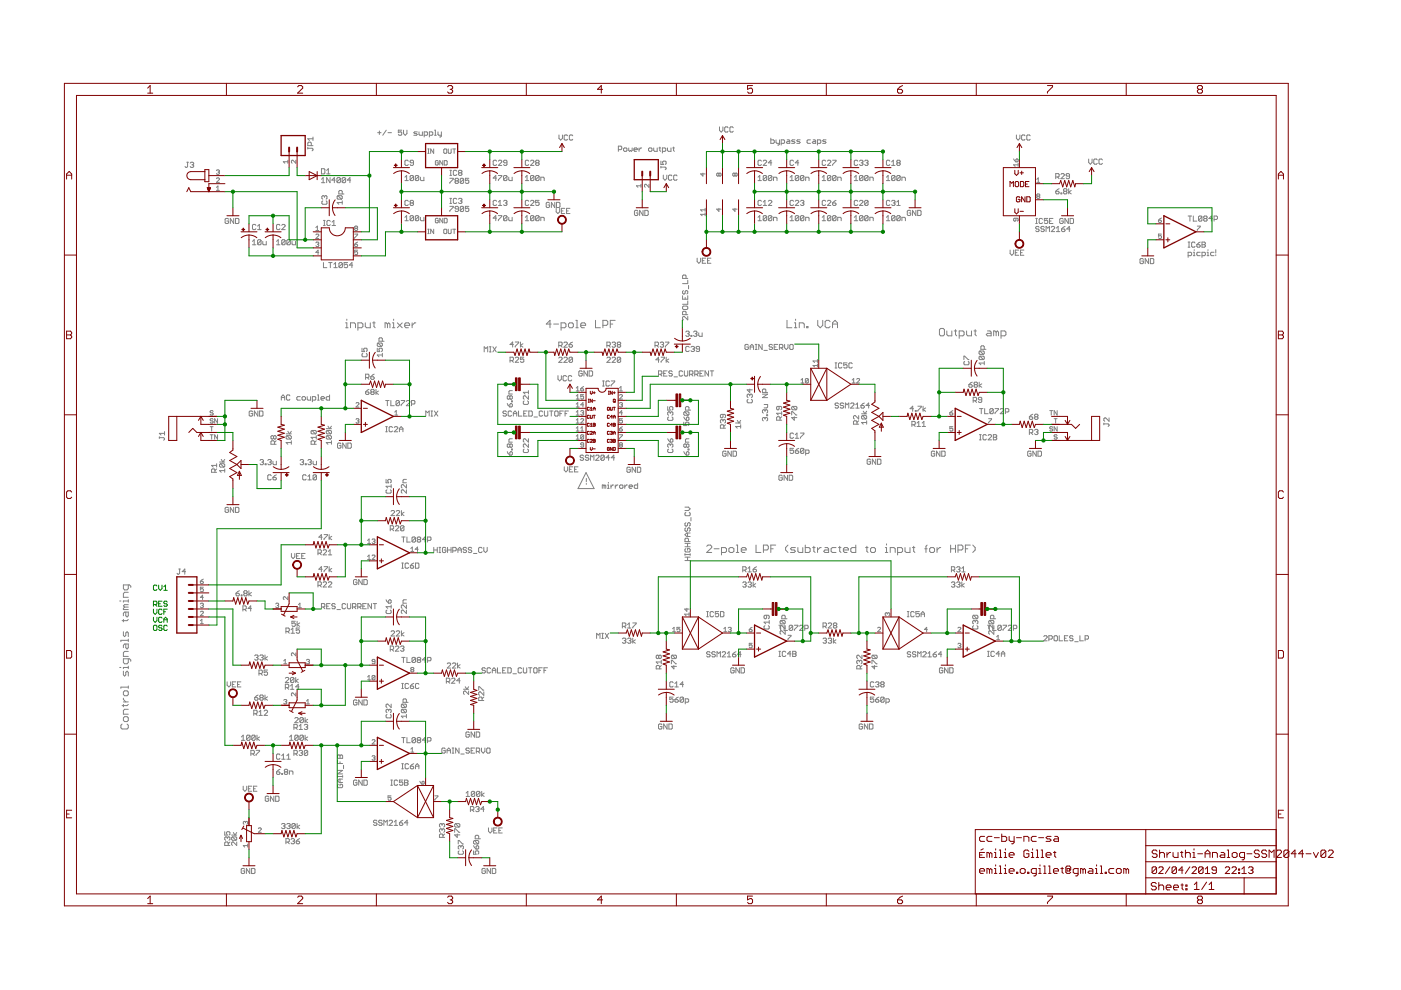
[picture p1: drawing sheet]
<svg xmlns="http://www.w3.org/2000/svg" width="297mm" height="210mm" viewBox="0 0 297 210" stroke-linecap="round" stroke-linejoin="round" font-family="sans-serif">
<g fill="#808080" stroke="#808080" stroke-width=".21">
<path d="M131.1 31v1.1z"/>
<path d="M131.1 31h.6z"/>
<path d="M131.7 31l.1 .2z"/>
<path d="M131.8 31.2v.3z"/>
<path d="M131.8 31.5l-.1 .2z"/>
<path d="M131.1 31.7h.6z"/>
<path d="M132.4 32.1h.4z"/>
<path d="M132.9 31.9l-.1 .2z"/>
<path d="M132.9 31.5v.4z"/>
<path d="M132.8 31.4l.1 .1z"/>
<path d="M132.4 31.4h.4z"/>
<path d="M132.2 31.5l.2-.1z"/>
<path d="M132.2 31.5v.4z"/>
<path d="M132.2 31.9l.2 .2z"/>
<path d="M133.3 31.4v.5z"/>
<path d="M133.3 31.9l.2 .2z"/>
<path d="M133.5 32.1l.2-.2z"/>
<path d="M133.7 31.9l.2 .2z"/>
<path d="M134 31.9l-.1 .2z"/>
<path d="M134 31.4v.5z"/>
<path d="M134.6 32.1h.3z"/>
<path d="M134.4 31.9l.2 .2z"/>
<path d="M134.4 31.5v.4z"/>
<path d="M134.4 31.5l.2-.1z"/>
<path d="M134.6 31.4h.3z"/>
<path d="M134.9 31.4l.2 .1z"/>
<path d="M135.1 31.5v.2z"/>
<path d="M134.4 31.7h.7z"/>
<path d="M135.5 31.4v.7z"/>
<path d="M135.5 31.7l.4-.3z"/>
<path d="M135.9 31.4h.1z"/>
<path d="M137.7 32.1h.3z"/>
<path d="M138 32.1l.2-.2z"/>
<path d="M138.2 31.5v.4z"/>
<path d="M138 31.4l.2 .1z"/>
<path d="M137.7 31.4h.3z"/>
<path d="M137.5 31.5l.2-.1z"/>
<path d="M137.5 31.5v.4z"/>
<path d="M137.5 31.9l.2 .2z"/>
<path d="M138.6 31.4v.5z"/>
<path d="M138.6 31.9l.2 .2z"/>
<path d="M138.8 32.1h.5z"/>
<path d="M139.3 31.4v.7z"/>
<path d="M139.9 31.2v.7z"/>
<path d="M139.9 31.9l.2 .2z"/>
<path d="M139.7 31.4h.4z"/>
<path d="M140.4 31.4v1z"/>
<path d="M140.4 31.4h.6z"/>
<path d="M141 31.4l.2 .1z"/>
<path d="M141.2 31.5v.4z"/>
<path d="M141.2 31.9l-.2 .2z"/>
<path d="M140.4 32.1h.6z"/>
<path d="M141.5 31.4v.5z"/>
<path d="M141.5 31.9l.2 .2z"/>
<path d="M141.7 32.1h.6z"/>
<path d="M142.3 31.4v.7z"/>
<path d="M142.8 31.2v.7z"/>
<path d="M142.8 31.9l.2 .2z"/>
<path d="M142.6 31.4h.4z"/>
<path d="M73.3 68.5h.2z"/>
<path d="M73.5 68.5v1z"/>
<path d="M73.3 69.5h.5z"/>
<path d="M73.5 67.7v.2z"/>
<path d="M74.3 68.5v1z"/>
<path d="M74.3 68.5h.8z"/>
<path d="M75.1 68.5l.3 .2z"/>
<path d="M75.4 68.7v.8z"/>
<path d="M75.9 68.5v1.5z"/>
<path d="M75.9 68.5h.8z"/>
<path d="M76.7 68.5l.2 .2z"/>
<path d="M76.9 68.7v.5z"/>
<path d="M76.7 69.5l.2-.3z"/>
<path d="M75.9 69.5h.8z"/>
<path d="M77.4 68.5v.7z"/>
<path d="M77.4 69.2l.3 .3z"/>
<path d="M77.7 69.5h.8z"/>
<path d="M78.5 68.5v1z"/>
<path d="M79.3 68.2v1z"/>
<path d="M79.3 69.2l.2 .3z"/>
<path d="M79 68.5h.5z"/>
<path d="M81.6 68.5v1z"/>
<path d="M81.6 68.5h.3z"/>
<path d="M81.9 68.5l.2 .2z"/>
<path d="M82.1 68.7v.8z"/>
<path d="M82.1 68.7l.3-.2z"/>
<path d="M82.4 68.5l.3 .2z"/>
<path d="M82.7 68.7v.8z"/>
<path d="M83.2 68.5h.3z"/>
<path d="M83.5 68.5v1z"/>
<path d="M83.2 69.5h.5z"/>
<path d="M83.5 67.7v.2z"/>
<path d="M84.2 68.5l1.1 1z"/>
<path d="M84.2 69.5l1.1-1z"/>
<path d="M86.1 69.5h.5z"/>
<path d="M85.8 69.2l.3 .3z"/>
<path d="M85.8 68.7v.5z"/>
<path d="M85.8 68.7l.3-.2z"/>
<path d="M86.1 68.5h.5z"/>
<path d="M86.6 68.5l.2 .2z"/>
<path d="M86.8 68.7v.3z"/>
<path d="M85.8 69h1z"/>
<path d="M87.4 68.5v1z"/>
<path d="M87.9 68.5l-.5 .5z"/>
<path d="M87.9 68.5h.3z"/>
<path d="M80.1 28.1h.7z"/>
<path d="M80.4 27.8v.7z"/>
<path d="M81.9 27.6l-.7 1.1z"/>
<path d="M82.3 28.1h.7z"/>
<path d="M84.5 27.6h.7z"/>
<path d="M84.5 27.6v.5z"/>
<path d="M84.5 28.1l.3-.1z"/>
<path d="M84.8 28h.2z"/>
<path d="M85 28l.2 .1z"/>
<path d="M85.2 28.1v.4z"/>
<path d="M85.2 28.5l-.2 .2z"/>
<path d="M84.6 28.7h.4z"/>
<path d="M84.5 28.5l.1 .2z"/>
<path d="M85.6 27.6v.7z"/>
<path d="M85.6 28.3l.3 .4z"/>
<path d="M85.9 28.7l.4-.4z"/>
<path d="M86.3 27.6v.7z"/>
<path d="M87.7 28.7h.6z"/>
<path d="M88.3 28.7l.2-.2z"/>
<path d="M88.3 28.3l.2 .2z"/>
<path d="M87.9 28.3h.4z"/>
<path d="M87.7 28.1l.2 .2z"/>
<path d="M87.7 28.1l.2-.1z"/>
<path d="M87.9 28h.6z"/>
<path d="M88.8 28v.5z"/>
<path d="M88.8 28.5l.2 .2z"/>
<path d="M89 28.7h.6z"/>
<path d="M89.6 28v.7z"/>
<path d="M89.9 28v1z"/>
<path d="M89.9 28h.6z"/>
<path d="M90.5 28l.2 .1z"/>
<path d="M90.7 28.1v.4z"/>
<path d="M90.7 28.5l-.2 .2z"/>
<path d="M89.9 28.7h.6z"/>
<path d="M91 28v1z"/>
<path d="M91 28h.6z"/>
<path d="M91.6 28l.2 .1z"/>
<path d="M91.8 28.1v.4z"/>
<path d="M91.6 28.7l.2-.2z"/>
<path d="M91 28.7h.6z"/>
<path d="M92.1 27.6h.2z"/>
<path d="M92.3 27.6v1.1z"/>
<path d="M92.1 28.7h.4z"/>
<path d="M92.9 28v.5z"/>
<path d="M92.9 28.5l.1 .2z"/>
<path d="M93 28.7h.6z"/>
<path d="M93.6 28v.9z"/>
<path d="M93.6 28.9l-.2 .1z"/>
<path d="M93.2 29h.2z"/>
<path d="M163.4 29.3v1.1z"/>
<path d="M163.4 30.4h.6z"/>
<path d="M164 30.4l.2-.2z"/>
<path d="M164.2 29.8v.4z"/>
<path d="M164 29.7l.2 .1z"/>
<path d="M163.4 29.7h.6z"/>
<path d="M164.5 29.7v.5z"/>
<path d="M164.5 30.2l.2 .2z"/>
<path d="M164.7 30.4h.6z"/>
<path d="M165.3 29.7v.9z"/>
<path d="M165.3 30.6l-.2 .2z"/>
<path d="M164.9 30.8h.2z"/>
<path d="M165.6 29.7v1.1z"/>
<path d="M165.6 29.7h.6z"/>
<path d="M166.2 29.7l.1 .1z"/>
<path d="M166.3 29.8v.4z"/>
<path d="M166.3 30.2l-.1 .2z"/>
<path d="M165.6 30.4h.6z"/>
<path d="M166.9 29.7h.4z"/>
<path d="M167.3 29.7l.1 .1z"/>
<path d="M167.4 29.8v.6z"/>
<path d="M166.9 30.4h.5z"/>
<path d="M166.7 30.2l.2 .2z"/>
<path d="M166.9 30l-.2 .2z"/>
<path d="M166.9 30h.5z"/>
<path d="M167.8 30.4h.6z"/>
<path d="M168.4 30.4l.2-.2z"/>
<path d="M168.4 30l.2 .2z"/>
<path d="M168 30h.4z"/>
<path d="M167.8 29.8l.2 .2z"/>
<path d="M168 29.7l-.2 .1z"/>
<path d="M168 29.7h.6z"/>
<path d="M168.9 30.4h.6z"/>
<path d="M169.5 30.4l.2-.2z"/>
<path d="M169.5 30l.2 .2z"/>
<path d="M169.1 30h.4z"/>
<path d="M168.9 29.8l.2 .2z"/>
<path d="M169.1 29.7l-.2 .1z"/>
<path d="M169.1 29.7h.6z"/>
<path d="M171.3 29.7h.5z"/>
<path d="M171.3 29.7l-.2 .1z"/>
<path d="M171.1 29.8v.4z"/>
<path d="M171.1 30.2l.2 .2z"/>
<path d="M171.3 30.4h.5z"/>
<path d="M172.4 29.7h.4z"/>
<path d="M172.8 29.7l.1 .1z"/>
<path d="M172.9 29.8v.6z"/>
<path d="M172.4 30.4h.5z"/>
<path d="M172.2 30.2l.2 .2z"/>
<path d="M172.2 30.2l.2-.2z"/>
<path d="M172.4 30h.5z"/>
<path d="M173.3 29.7v1.1z"/>
<path d="M173.3 29.7h.6z"/>
<path d="M173.9 29.7l.1 .1z"/>
<path d="M174 29.8v.4z"/>
<path d="M174 30.2l-.1 .2z"/>
<path d="M173.3 30.4h.6z"/>
<path d="M174.4 30.4h.5z"/>
<path d="M174.9 30.4l.2-.2z"/>
<path d="M174.9 30l.2 .2z"/>
<path d="M174.6 30h.3z"/>
<path d="M174.4 29.8l.2 .2z"/>
<path d="M174.6 29.7l-.2 .1z"/>
<path d="M174.6 29.7h.5z"/>
<path d="M199.5 69.6h.5z"/>
<path d="M199.2 69.9l.3-.3z"/>
<path d="M199.2 69.9v1.1z"/>
<path d="M199.2 71l.3 .2z"/>
<path d="M199.5 71.2h.5z"/>
<path d="M200 71.2l.2-.2z"/>
<path d="M200.2 69.9v1.1z"/>
<path d="M200 69.6l.2 .3z"/>
<path d="M200.7 70.2v.8z"/>
<path d="M200.7 71l.3 .2z"/>
<path d="M201 71.2h.8z"/>
<path d="M201.8 70.2v1z"/>
<path d="M202.6 69.9v1.1z"/>
<path d="M202.6 71l.2 .2z"/>
<path d="M202.3 70.2h.5z"/>
<path d="M203.4 70.2v1.5z"/>
<path d="M203.4 70.2h.8z"/>
<path d="M204.2 70.2l.2 .2z"/>
<path d="M204.4 70.4v.6z"/>
<path d="M204.4 71l-.2 .2z"/>
<path d="M203.4 71.2h.8z"/>
<path d="M204.9 70.2v.8z"/>
<path d="M204.9 71l.3 .2z"/>
<path d="M205.2 71.2h.8z"/>
<path d="M206 70.2v1z"/>
<path d="M206.8 69.9v1.1z"/>
<path d="M206.8 71l.2 .2z"/>
<path d="M206.5 70.2h.5z"/>
<path d="M209.4 70.2h.5z"/>
<path d="M209.9 70.2l.2 .2z"/>
<path d="M210.1 70.4v.8z"/>
<path d="M209.4 71.2h.7z"/>
<path d="M209.1 71l.3 .2z"/>
<path d="M209.4 70.7l-.3 .3z"/>
<path d="M209.4 70.7h.7z"/>
<path d="M210.7 70.2v1z"/>
<path d="M210.7 70.2h.2z"/>
<path d="M210.9 70.2l.3 .2z"/>
<path d="M211.2 70.4v.8z"/>
<path d="M211.2 70.4l.3-.2z"/>
<path d="M211.5 70.2l.2 .2z"/>
<path d="M211.7 70.4v.8z"/>
<path d="M212.2 70.2v1.5z"/>
<path d="M212.2 70.2h.8z"/>
<path d="M213 70.2l.3 .2z"/>
<path d="M213.3 70.4v.6z"/>
<path d="M213.3 71l-.3 .2z"/>
<path d="M212.2 71.2h.8z"/>
<path d="M59.6 84.1v.7z"/>
<path d="M59.6 84.1l.4-.4z"/>
<path d="M60 83.7l.4 .4z"/>
<path d="M60.4 84.1v.7z"/>
<path d="M59.6 84.3h.8z"/>
<path d="M61.3 83.7l.2 .2z"/>
<path d="M60.9 83.7h.4z"/>
<path d="M60.9 83.7l-.2 .2z"/>
<path d="M60.7 83.9v.7z"/>
<path d="M60.7 84.6l.2 .2z"/>
<path d="M60.9 84.8h.4z"/>
<path d="M61.5 84.6l-.2 .2z"/>
<path d="M63.1 84.1h.6z"/>
<path d="M63.1 84.1l-.2 .2z"/>
<path d="M62.9 84.3v.3z"/>
<path d="M62.9 84.6l.2 .2z"/>
<path d="M63.1 84.8h.6z"/>
<path d="M64.2 84.8h.4z"/>
<path d="M64.6 84.8l.2-.2z"/>
<path d="M64.8 84.3v.3z"/>
<path d="M64.6 84.1l.2 .2z"/>
<path d="M64.2 84.1h.4z"/>
<path d="M64.2 84.1l-.2 .2z"/>
<path d="M64 84.3v.3z"/>
<path d="M64 84.6l.2 .2z"/>
<path d="M65.1 84.1v.5z"/>
<path d="M65.1 84.6l.2 .2z"/>
<path d="M65.3 84.8h.5z"/>
<path d="M65.8 84.1v.7z"/>
<path d="M66.2 84.1v1.1z"/>
<path d="M66.2 84.1h.6z"/>
<path d="M66.8 84.1l.2 .2z"/>
<path d="M67 84.3v.3z"/>
<path d="M67 84.6l-.2 .2z"/>
<path d="M66.2 84.8h.6z"/>
<path d="M67.3 83.7h.2z"/>
<path d="M67.5 83.7v1.1z"/>
<path d="M67.3 84.8h.4z"/>
<path d="M68.2 84.8h.4z"/>
<path d="M68.1 84.6l.1 .2z"/>
<path d="M68.1 84.3v.3z"/>
<path d="M68.1 84.3l.1-.2z"/>
<path d="M68.2 84.1h.4z"/>
<path d="M68.6 84.1l.2 .2z"/>
<path d="M68.8 84.3v.2z"/>
<path d="M68.1 84.5h.7z"/>
<path d="M69.9 83.7v1.1z"/>
<path d="M69.3 84.8h.6z"/>
<path d="M69.2 84.6l.1 .2z"/>
<path d="M69.2 84.3v.3z"/>
<path d="M69.2 84.3l.1-.2z"/>
<path d="M69.3 84.1h.6z"/>
<path d="M25.6 153.8l.3-.3z"/>
<path d="M25.6 153.8v.5z"/>
<path d="M25.6 154.3l.3 .3z"/>
<path d="M25.9 154.6h1z"/>
<path d="M26.9 154.6l.3-.3z"/>
<path d="M27.2 153.8v.5z"/>
<path d="M26.9 153.5l.3 .3z"/>
<path d="M27.2 152.2v.5z"/>
<path d="M26.9 152l.3 .2z"/>
<path d="M26.4 152h.5z"/>
<path d="M26.4 152l-.2 .2z"/>
<path d="M26.2 152.2v.5z"/>
<path d="M26.2 152.7l.2 .3z"/>
<path d="M26.4 153h.5z"/>
<path d="M26.9 153l.3-.3z"/>
<path d="M26.2 151.4h1z"/>
<path d="M26.2 150.6v.8z"/>
<path d="M26.4 150.4l-.2 .2z"/>
<path d="M26.4 150.4h.8z"/>
<path d="M25.9 149.6h1z"/>
<path d="M26.9 149.6l.3-.2z"/>
<path d="M26.2 149.4v.5z"/>
<path d="M26.2 148.8h1z"/>
<path d="M26.2 148.3l.5 .5z"/>
<path d="M26.2 148v.3z"/>
<path d="M27.2 146.7v.6z"/>
<path d="M26.9 146.5l.3 .2z"/>
<path d="M26.4 146.5h.5z"/>
<path d="M26.4 146.5l-.2 .2z"/>
<path d="M26.2 146.7v.6z"/>
<path d="M26.2 147.3l.2 .2z"/>
<path d="M26.4 147.5h.5z"/>
<path d="M27.2 147.3l-.3 .2z"/>
<path d="M25.6 145.7v.2z"/>
<path d="M25.6 145.7h1.6z"/>
<path d="M27.2 145.4v.5z"/>
<path d="M27.2 142.6v.7z"/>
<path d="M26.9 142.3l.3 .3z"/>
<path d="M26.7 142.6l.2-.3z"/>
<path d="M26.7 142.6v.5z"/>
<path d="M26.7 143.1l-.3 .2z"/>
<path d="M26.2 143.1l.2 .2z"/>
<path d="M26.2 142.3v.8z"/>
<path d="M26.2 141.5v.3z"/>
<path d="M26.2 141.5h1z"/>
<path d="M27.2 141.2v.6z"/>
<path d="M25.4 141.5h.2z"/>
<path d="M27.7 140v.2z"/>
<path d="M27.5 139.7l.2 .3z"/>
<path d="M26.2 139.7h1.3z"/>
<path d="M26.2 139.7v.8z"/>
<path d="M26.2 140.5l.2 .2z"/>
<path d="M26.4 140.7h.5z"/>
<path d="M27.2 140.5l-.3 .2z"/>
<path d="M27.2 139.7v.8z"/>
<path d="M26.2 139.2h1z"/>
<path d="M26.2 138.4v.8z"/>
<path d="M26.4 138.1l-.2 .3z"/>
<path d="M26.4 138.1h.8z"/>
<path d="M26.2 136.8v.5z"/>
<path d="M26.4 136.5l-.2 .3z"/>
<path d="M26.4 136.5h.8z"/>
<path d="M27.2 136.5v.8z"/>
<path d="M27.2 137.3l-.3 .3z"/>
<path d="M26.7 137.3l.2 .3z"/>
<path d="M26.7 136.5v.8z"/>
<path d="M25.6 135.8v.2z"/>
<path d="M25.6 135.8h1.6z"/>
<path d="M27.2 135.5v.5z"/>
<path d="M27.2 134.2v.8z"/>
<path d="M26.9 133.9l.3 .3z"/>
<path d="M26.7 134.2l.2-.3z"/>
<path d="M26.7 134.2v.5z"/>
<path d="M26.7 134.7l-.3 .3z"/>
<path d="M26.2 134.7l.2 .3z"/>
<path d="M26.2 133.9v.8z"/>
<path d="M25.9 131.6h1z"/>
<path d="M27.2 131.3l-.3 .3z"/>
<path d="M26.2 131.3v.5z"/>
<path d="M26.2 130v.6z"/>
<path d="M26.4 129.8l-.2 .2z"/>
<path d="M26.4 129.8h.8z"/>
<path d="M27.2 129.8v.8z"/>
<path d="M27.2 130.6l-.3 .2z"/>
<path d="M26.7 130.6l.2 .2z"/>
<path d="M26.7 129.8v.8z"/>
<path d="M26.2 129.2h1z"/>
<path d="M26.2 129v.2z"/>
<path d="M26.4 128.7l-.2 .3z"/>
<path d="M26.4 128.7h.8z"/>
<path d="M26.2 128.5l.2 .2z"/>
<path d="M26.4 128.2l-.2 .3z"/>
<path d="M26.4 128.2h.8z"/>
<path d="M26.2 127.4v.3z"/>
<path d="M26.2 127.4h1z"/>
<path d="M27.2 127.1v.6z"/>
<path d="M25.4 127.4h.2z"/>
<path d="M26.2 126.6h1z"/>
<path d="M26.2 125.9v.7z"/>
<path d="M26.4 125.6l-.2 .3z"/>
<path d="M26.4 125.6h.8z"/>
<path d="M27.7 124.3v.2z"/>
<path d="M27.5 124l.2 .3z"/>
<path d="M26.2 124h1.3z"/>
<path d="M26.2 124v.8z"/>
<path d="M26.2 124.8l.2 .3z"/>
<path d="M26.4 125.1h.5z"/>
<path d="M27.2 124.8l-.3 .3z"/>
<path d="M27.2 124v.8z"/>
<path d="M149.8 117.1h1.1z"/>
<path d="M149.8 117.1l1.1-1z"/>
<path d="M150.9 115.8v.3z"/>
<path d="M150.6 115.6l.3 .2z"/>
<path d="M150.1 115.6h.5z"/>
<path d="M149.8 115.8l.3-.2z"/>
<path d="M151.4 116.4h1.1z"/>
<path d="M153 116.1v1.6z"/>
<path d="M153 116.1h.8z"/>
<path d="M153.8 116.1l.2 .3z"/>
<path d="M154 116.4v.5z"/>
<path d="M153.8 117.1l.2-.2z"/>
<path d="M153 117.1h.8z"/>
<path d="M154.8 117.1h.5z"/>
<path d="M155.3 117.1l.3-.2z"/>
<path d="M155.6 116.4v.5z"/>
<path d="M155.3 116.1l.3 .3z"/>
<path d="M154.8 116.1h.5z"/>
<path d="M154.5 116.4l.3-.3z"/>
<path d="M154.5 116.4v.5z"/>
<path d="M154.5 116.9l.3 .2z"/>
<path d="M156.1 115.6h.3z"/>
<path d="M156.4 115.6v1.5z"/>
<path d="M156.1 117.1h.5z"/>
<path d="M157.4 117.1h.5z"/>
<path d="M157.2 116.9l.2 .2z"/>
<path d="M157.2 116.4v.5z"/>
<path d="M157.4 116.1l-.2 .3z"/>
<path d="M157.4 116.1h.5z"/>
<path d="M157.9 116.1l.3 .3z"/>
<path d="M158.2 116.4v.2z"/>
<path d="M157.2 116.6h1z"/>
<path d="M160.3 115.6v1.5z"/>
<path d="M160.3 117.1h1z"/>
<path d="M161.9 115.6v1.5z"/>
<path d="M161.9 115.6h.7z"/>
<path d="M162.6 115.6l.3 .2z"/>
<path d="M162.9 115.8v.6z"/>
<path d="M162.9 116.4l-.3 .2z"/>
<path d="M161.9 116.6h.7z"/>
<path d="M163.4 115.6v1.5z"/>
<path d="M163.4 115.6h1.1z"/>
<path d="M163.4 116.4h.5z"/>
<path d="M166.6 116.6l.5 .5z"/>
<path d="M166.6 116.1v.5z"/>
<path d="M167.1 115.6l-.5 .5z"/>
<path d="M167.6 117.1h.8z"/>
<path d="M168.4 117.1l.2-.2z"/>
<path d="M168.4 116.6l.2 .3z"/>
<path d="M167.9 116.6h.5z"/>
<path d="M167.6 116.4l.3 .2z"/>
<path d="M167.6 116.4l.3-.3z"/>
<path d="M167.9 116.1h.7z"/>
<path d="M169.2 116.1v.8z"/>
<path d="M169.2 116.9l.2 .2z"/>
<path d="M169.4 117.1h.8z"/>
<path d="M170.2 116.1v1z"/>
<path d="M170.7 115.6v1.5z"/>
<path d="M170.7 117.1h.8z"/>
<path d="M171.5 117.1l.3-.2z"/>
<path d="M171.8 116.4v.5z"/>
<path d="M171.5 116.1l.3 .3z"/>
<path d="M170.7 116.1h.8z"/>
<path d="M172.6 115.8v1.1z"/>
<path d="M172.6 116.9l.2 .2z"/>
<path d="M172.3 116.1h.5z"/>
<path d="M173.3 116.1v1z"/>
<path d="M173.3 116.6l.6-.5z"/>
<path d="M173.9 116.1h.2z"/>
<path d="M174.9 116.1h.5z"/>
<path d="M175.4 116.1l.3 .3z"/>
<path d="M175.7 116.4v.7z"/>
<path d="M174.9 117.1h.8z"/>
<path d="M174.6 116.9l.3 .2z"/>
<path d="M174.9 116.6l-.3 .3z"/>
<path d="M174.9 116.6h.8z"/>
<path d="M176.5 116.1h.7z"/>
<path d="M176.5 116.1l-.3 .3z"/>
<path d="M176.2 116.4v.5z"/>
<path d="M176.2 116.9l.3 .2z"/>
<path d="M176.5 117.1h.7z"/>
<path d="M178 115.8v1.1z"/>
<path d="M178 116.9l.3 .2z"/>
<path d="M177.8 116.1h.5z"/>
<path d="M179.1 117.1h.5z"/>
<path d="M178.8 116.9l.3 .2z"/>
<path d="M178.8 116.4v.5z"/>
<path d="M178.8 116.4l.3-.3z"/>
<path d="M179.1 116.1h.5z"/>
<path d="M179.6 116.1l.3 .3z"/>
<path d="M179.9 116.4v.2z"/>
<path d="M178.8 116.6h1.1z"/>
<path d="M181.4 115.6v1.5z"/>
<path d="M180.7 117.1h.7z"/>
<path d="M180.4 116.9l.3 .2z"/>
<path d="M180.4 116.4v.5z"/>
<path d="M180.4 116.4l.3-.3z"/>
<path d="M180.7 116.1h.7z"/>
<path d="M183.8 115.8v1.1z"/>
<path d="M183.8 116.9l.2 .2z"/>
<path d="M183.5 116.1h.5z"/>
<path d="M184.8 117.1h.6z"/>
<path d="M185.4 117.1l.2-.2z"/>
<path d="M185.6 116.4v.5z"/>
<path d="M185.4 116.1l.2 .3z"/>
<path d="M184.8 116.1h.6z"/>
<path d="M184.8 116.1l-.2 .3z"/>
<path d="M184.6 116.4v.5z"/>
<path d="M184.6 116.9l.2 .2z"/>
<path d="M187.7 116.1h.3z"/>
<path d="M188 116.1v1z"/>
<path d="M187.7 117.1h.5z"/>
<path d="M188 115.3v.3z"/>
<path d="M188.7 116.1v1z"/>
<path d="M188.7 116.1h.8z"/>
<path d="M189.5 116.1l.3 .3z"/>
<path d="M189.8 116.4v.7z"/>
<path d="M190.3 116.1v1.6z"/>
<path d="M190.3 116.1h.8z"/>
<path d="M191.1 116.1l.3 .3z"/>
<path d="M191.4 116.4v.5z"/>
<path d="M191.1 117.1l.3-.2z"/>
<path d="M190.3 117.1h.8z"/>
<path d="M191.9 116.1v.8z"/>
<path d="M191.9 116.9l.3 .2z"/>
<path d="M192.2 117.1h.7z"/>
<path d="M192.9 116.1v1z"/>
<path d="M193.7 115.8v1.1z"/>
<path d="M193.7 116.9l.3 .2z"/>
<path d="M193.4 116.1h.6z"/>
<path d="M196.3 115.8v1.3z"/>
<path d="M196.3 115.8l.3-.2z"/>
<path d="M196.1 116.4h.5z"/>
<path d="M197.4 117.1h.5z"/>
<path d="M197.9 117.1l.2-.2z"/>
<path d="M198.1 116.4v.5z"/>
<path d="M197.9 116.1l.2 .3z"/>
<path d="M197.4 116.1h.5z"/>
<path d="M197.4 116.1l-.3 .3z"/>
<path d="M197.1 116.4v.5z"/>
<path d="M197.1 116.9l.3 .2z"/>
<path d="M198.7 116.1v1z"/>
<path d="M198.7 116.6l.5-.5z"/>
<path d="M199.2 116.1h.3z"/>
<path d="M201.5 115.6v1.5z"/>
<path d="M201.5 116.4h1.1z"/>
<path d="M202.6 115.6v1.5z"/>
<path d="M203.1 115.6v1.5z"/>
<path d="M203.1 115.6h.8z"/>
<path d="M203.9 115.6l.3 .2z"/>
<path d="M204.2 115.8v.6z"/>
<path d="M203.9 116.6l.3-.2z"/>
<path d="M203.1 116.6h.8z"/>
<path d="M204.7 115.6v1.5z"/>
<path d="M204.7 115.6h1z"/>
<path d="M204.7 116.4h.5z"/>
<path d="M206.8 116.6l-.6 .5z"/>
<path d="M206.8 116.1v.5z"/>
<path d="M206.2 115.6l.6 .5z"/>
<path d="M166.9 67.9v1.6z"/>
<path d="M166.9 69.5h1z"/>
<path d="M168.4 68.5h.3z"/>
<path d="M168.7 68.5v1z"/>
<path d="M168.4 69.5h.6z"/>
<path d="M168.7 67.7v.2z"/>
<path d="M169.5 68.5v1z"/>
<path d="M169.5 68.5h.7z"/>
<path d="M170.2 68.5l.3 .2z"/>
<path d="M170.5 68.7v.8z"/>
<path d="M171 69.2v.3z"/>
<path d="M171 69.2h.3z"/>
<path d="M171.3 69.2v.3z"/>
<path d="M171 69.5h.3z"/>
<path d="M173.4 67.9v1.1z"/>
<path d="M173.4 69l.5 .5z"/>
<path d="M173.9 69.5l.5-.5z"/>
<path d="M174.4 67.9v1.1z"/>
<path d="M175.7 67.9l.3 .3z"/>
<path d="M175.2 67.9h.5z"/>
<path d="M175.2 67.9l-.3 .3z"/>
<path d="M174.9 68.2v1z"/>
<path d="M174.9 69.2l.3 .3z"/>
<path d="M175.2 69.5h.5z"/>
<path d="M175.7 69.5l.3-.3z"/>
<path d="M176.5 68.5v1z"/>
<path d="M176.5 68.5l.5-.6z"/>
<path d="M177 67.9l.6 .6z"/>
<path d="M177.6 68.5v1z"/>
<path d="M176.5 68.7h1.1z"/>
<path d="M116.6 67.9v1.6z"/>
<path d="M116.6 67.9l-.8 .8z"/>
<path d="M115.8 68.7h1.1z"/>
<path d="M117.4 68.7h1z"/>
<path d="M119 68.5v1.5z"/>
<path d="M119 68.5h.7z"/>
<path d="M119.7 68.5l.3 .2z"/>
<path d="M120 68.7v.5z"/>
<path d="M120 69.2l-.3 .3z"/>
<path d="M119 69.5h.7z"/>
<path d="M120.8 69.5h.5z"/>
<path d="M121.3 69.5l.3-.3z"/>
<path d="M121.6 68.7v.5z"/>
<path d="M121.3 68.5l.3 .2z"/>
<path d="M120.8 68.5h.5z"/>
<path d="M120.8 68.5l-.3 .2z"/>
<path d="M120.5 68.7v.5z"/>
<path d="M120.5 69.2l.3 .3z"/>
<path d="M122.1 67.9h.2z"/>
<path d="M122.3 67.9v1.6z"/>
<path d="M122.1 69.5h.5z"/>
<path d="M123.4 69.5h.5z"/>
<path d="M123.1 69.2l.3 .3z"/>
<path d="M123.1 68.7v.5z"/>
<path d="M123.1 68.7l.3-.2z"/>
<path d="M123.4 68.5h.5z"/>
<path d="M123.9 68.5l.3 .2z"/>
<path d="M124.2 68.7v.3z"/>
<path d="M123.1 69h1.1z"/>
<path d="M126.3 67.9v1.6z"/>
<path d="M126.3 69.5h1z"/>
<path d="M127.8 67.9v1.6z"/>
<path d="M127.8 67.9h.8z"/>
<path d="M128.6 67.9l.3 .3z"/>
<path d="M128.9 68.2v.5z"/>
<path d="M128.9 68.7l-.3 .3z"/>
<path d="M127.8 69h.8z"/>
<path d="M129.4 67.9v1.6z"/>
<path d="M129.4 67.9h1z"/>
<path d="M129.4 68.7h.5z"/>
<path d="M251.9 53.5v1.1z"/>
<path d="M251.9 53.5h.6z"/>
<path d="M252.5 53.5l.1 .2z"/>
<path d="M252.6 53.7v.3z"/>
<path d="M252.6 54l-.1 .2z"/>
<path d="M251.9 54.2h.6z"/>
<path d="M253 53.5h.2z"/>
<path d="M253.2 53.5v.7z"/>
<path d="M253 54.2h.4z"/>
<path d="M253.2 52.9v.2z"/>
<path d="M253.9 53.5h.6z"/>
<path d="M253.9 53.5l-.2 .2z"/>
<path d="M253.7 53.7v.3z"/>
<path d="M253.7 54l.2 .2z"/>
<path d="M253.9 54.2h.6z"/>
<path d="M254.8 53.5v1.1z"/>
<path d="M254.8 53.5h.6z"/>
<path d="M255.4 53.5l.2 .2z"/>
<path d="M255.6 53.7v.3z"/>
<path d="M255.6 54l-.2 .2z"/>
<path d="M254.8 54.2h.6z"/>
<path d="M255.9 53.5h.2z"/>
<path d="M256.1 53.5v.7z"/>
<path d="M255.9 54.2h.4z"/>
<path d="M256.1 52.9v.2z"/>
<path d="M256.9 53.5h.5z"/>
<path d="M256.7 53.7l.2-.2z"/>
<path d="M256.7 53.7v.3z"/>
<path d="M256.7 54l.2 .2z"/>
<path d="M256.9 54.2h.5z"/>
<path d="M257.8 54v.2z"/>
<path d="M257.8 52.9v.8z"/>
<path d="M124.2 100.2l-1.6 3.4z"/>
<path d="M124.2 100.2l1.8 3.4z"/>
<path d="M122.6 103.6h3.4z"/>
<path d="M124.3 102.5v.2z"/>
<path d="M124.3 101.4v.8z"/>
<path d="M127.7 102.8v.7z"/>
<path d="M127.7 102.8h.2z"/>
<path d="M127.9 102.8l.2 .2z"/>
<path d="M128.1 103v.5z"/>
<path d="M128.1 103l.1-.2z"/>
<path d="M128.2 102.8l.2 .2z"/>
<path d="M128.4 103v.5z"/>
<path d="M128.8 102.8h.2z"/>
<path d="M129 102.8v.7z"/>
<path d="M128.8 103.5h.4z"/>
<path d="M129 102.3v.1z"/>
<path d="M129.5 102.8v.7z"/>
<path d="M129.5 103.2l.4-.4z"/>
<path d="M129.9 102.8h.2z"/>
<path d="M130.5 102.8v.7z"/>
<path d="M130.5 103.2l.3-.4z"/>
<path d="M130.8 102.8h.2z"/>
<path d="M131.6 103.5h.3z"/>
<path d="M132.1 103.4l-.2 .1z"/>
<path d="M132.1 103v.4z"/>
<path d="M131.9 102.8l.2 .2z"/>
<path d="M131.6 102.8h.3z"/>
<path d="M131.4 103l.2-.2z"/>
<path d="M131.4 103v.4z"/>
<path d="M131.4 103.4l.2 .1z"/>
<path d="M132.5 102.8v.7z"/>
<path d="M132.5 103.2l.3-.4z"/>
<path d="M132.8 102.8h.2z"/>
<path d="M133.6 103.5h.3z"/>
<path d="M133.4 103.4l.2 .1z"/>
<path d="M133.4 103v.4z"/>
<path d="M133.4 103l.2-.2z"/>
<path d="M133.6 102.8h.3z"/>
<path d="M133.9 102.8l.2 .2z"/>
<path d="M134.1 103v.2z"/>
<path d="M133.4 103.2h.7z"/>
<path d="M135.2 102.4v1.1z"/>
<path d="M134.6 103.5h.6z"/>
<path d="M134.5 103.4l.1 .1z"/>
<path d="M134.5 103v.4z"/>
<path d="M134.5 103l.1-.2z"/>
<path d="M134.6 102.8h.6z"/>
<path d="M48.3 46.3l.2 .2z"/>
<path d="M47.9 46.3h.4z"/>
<path d="M47.7 46.5l.2-.2z"/>
<path d="M47.7 46.5v.7z"/>
<path d="M47.7 47.2l.2 .2z"/>
<path d="M47.9 47.4h.4z"/>
<path d="M48.3 47.4l.2-.2z"/>
<path d="M48.5 46.9v.3z"/>
<path d="M48.1 46.9h.4z"/>
<path d="M48.8 46.3v1.1z"/>
<path d="M48.8 46.3l.8 1.1z"/>
<path d="M49.6 46.3v1.1z"/>
<path d="M49.9 46.3v1.1z"/>
<path d="M49.9 47.4h.6z"/>
<path d="M50.5 47.4l.2-.2z"/>
<path d="M50.7 46.5v.7z"/>
<path d="M50.5 46.3l.2 .2z"/>
<path d="M49.9 46.3h.6z"/>
<path d="M68.6 55.7v1z"/>
<path d="M68.6 56.7h.7z"/>
<path d="M70 55.7v1z"/>
<path d="M69.7 55.7h.7z"/>
<path d="M71.1 55.7l-.3 .3z"/>
<path d="M71.1 55.7v1z"/>
<path d="M70.8 56.7h.7z"/>
<path d="M71.9 55.9v.7z"/>
<path d="M71.9 55.9l.2-.2z"/>
<path d="M72.1 55.7h.3z"/>
<path d="M72.4 55.7l.2 .2z"/>
<path d="M72.6 55.9v.7z"/>
<path d="M72.4 56.7l.2-.1z"/>
<path d="M72.1 56.7h.3z"/>
<path d="M71.9 56.6l.2 .1z"/>
<path d="M71.9 56.6l.7-.7z"/>
<path d="M73 55.7h.7z"/>
<path d="M73 55.7v.5z"/>
<path d="M73 56.2l.3-.2z"/>
<path d="M73.3 56h.2z"/>
<path d="M73.5 56l.2 .2z"/>
<path d="M73.7 56.2v.4z"/>
<path d="M73.5 56.7l.2-.1z"/>
<path d="M73.2 56.7h.3z"/>
<path d="M73 56.6l.2 .1z"/>
<path d="M74.6 55.7v1z"/>
<path d="M74.6 55.7l-.5 .5z"/>
<path d="M74.1 56.2h.7z"/>
<path d="M58.6 51.2l.4-.4z"/>
<path d="M59 50.8v1.1z"/>
<path d="M58.6 51.9h.8z"/>
<path d="M59.7 51v.7z"/>
<path d="M59.7 51l.2-.2z"/>
<path d="M59.9 50.8h.4z"/>
<path d="M60.3 50.8l.2 .2z"/>
<path d="M60.5 51v.7z"/>
<path d="M60.3 51.9l.2-.2z"/>
<path d="M59.9 51.9h.4z"/>
<path d="M59.7 51.7l.2 .2z"/>
<path d="M60.5 51l-.8 .7z"/>
<path d="M60.8 51v.7z"/>
<path d="M60.8 51l.2-.2z"/>
<path d="M61 50.8h.4z"/>
<path d="M61.4 50.8l.2 .2z"/>
<path d="M61.6 51v.7z"/>
<path d="M61.4 51.9l.2-.2z"/>
<path d="M61 51.9h.4z"/>
<path d="M60.8 51.7l.2 .2z"/>
<path d="M60.8 51.7l.8-.7z"/>
<path d="M61.9 51.2v.5z"/>
<path d="M61.9 51.7l.2 .2z"/>
<path d="M62.1 51.9h.6z"/>
<path d="M62.7 51.2v.7z"/>
<path d="M105.1 37.2v1.1z"/>
<path d="M105.1 37.2l-.5 .6z"/>
<path d="M104.6 37.8h.7z"/>
<path d="M105.7 37.2h.7z"/>
<path d="M106.4 37.2v.2z"/>
<path d="M106.4 37.4l-.7 .7z"/>
<path d="M105.7 38.1v.2z"/>
<path d="M106.8 37.4v.7z"/>
<path d="M106.8 37.4l.1-.2z"/>
<path d="M106.9 37.2h.4z"/>
<path d="M107.3 37.2l.2 .2z"/>
<path d="M107.5 37.4v.7z"/>
<path d="M107.5 38.1l-.2 .2z"/>
<path d="M106.9 38.3h.4z"/>
<path d="M106.8 38.1l.1 .2z"/>
<path d="M107.5 37.4l-.7 .7z"/>
<path d="M107.9 37.6v.5z"/>
<path d="M107.9 38.1l.1 .2z"/>
<path d="M108 38.3h.6z"/>
<path d="M108.6 37.6v.7z"/>
<path d="M105.1 45.7v1.1z"/>
<path d="M104.6 46.2l.5-.5z"/>
<path d="M104.6 46.2h.7z"/>
<path d="M105.7 45.7h.7z"/>
<path d="M106.4 45.7v.2z"/>
<path d="M106.4 45.9l-.7 .7z"/>
<path d="M105.7 46.6v.2z"/>
<path d="M106.8 45.9v.7z"/>
<path d="M106.8 45.9l.1-.2z"/>
<path d="M106.9 45.7h.4z"/>
<path d="M107.3 45.7l.2 .2z"/>
<path d="M107.5 45.9v.7z"/>
<path d="M107.5 46.6l-.2 .2z"/>
<path d="M106.9 46.8h.4z"/>
<path d="M106.8 46.6l.1 .2z"/>
<path d="M107.5 45.9l-.7 .7z"/>
<path d="M107.9 46.1v.5z"/>
<path d="M107.9 46.6l.1 .2z"/>
<path d="M108 46.8h.6z"/>
<path d="M108.6 46.1v.7z"/>
<path d="M116.3 42.9l.2 .2z"/>
<path d="M116 42.9h.3z"/>
<path d="M116 42.9l-.2 .2z"/>
<path d="M115.8 43.1v.7z"/>
<path d="M115.8 43.8l.2 .2z"/>
<path d="M116 44h.3z"/>
<path d="M116.3 44l.2-.2z"/>
<path d="M116.5 43.5v.3z"/>
<path d="M116.2 43.5h.3z"/>
<path d="M116.9 42.9v1.1z"/>
<path d="M116.9 42.9l.7 1.1z"/>
<path d="M117.6 42.9v1.1z"/>
<path d="M118 42.9v1.1z"/>
<path d="M118 44h.5z"/>
<path d="M118.5 44l.2-.2z"/>
<path d="M118.7 43.1v.7z"/>
<path d="M118.5 42.9l.2 .2z"/>
<path d="M118 42.9h.5z"/>
<path d="M118.5 28.6v.7z"/>
<path d="M118.5 29.3l.4 .4z"/>
<path d="M118.9 29.7l.4-.4z"/>
<path d="M119.3 28.6v.7z"/>
<path d="M120.2 28.6l.1 .2z"/>
<path d="M119.8 28.6h.4z"/>
<path d="M119.6 28.8l.2-.2z"/>
<path d="M119.6 28.8v.7z"/>
<path d="M119.6 29.5l.2 .2z"/>
<path d="M119.8 29.7h.4z"/>
<path d="M120.2 29.7l.1-.2z"/>
<path d="M121.3 28.6l.1 .2z"/>
<path d="M120.9 28.6h.4z"/>
<path d="M120.7 28.8l.2-.2z"/>
<path d="M120.7 28.8v.7z"/>
<path d="M120.7 29.5l.2 .2z"/>
<path d="M120.9 29.7h.4z"/>
<path d="M121.3 29.7l.1-.2z"/>
<path d="M117.9 44.2v.7z"/>
<path d="M117.9 44.9l.4 .4z"/>
<path d="M118.3 45.3l.4-.4z"/>
<path d="M118.7 44.2v.7z"/>
<path d="M119 44.2h.7z"/>
<path d="M119 44.2v1.1z"/>
<path d="M119 45.3h.7z"/>
<path d="M119 44.7h.4z"/>
<path d="M120.1 44.2h.7z"/>
<path d="M120.1 44.2v1.1z"/>
<path d="M120.1 45.3h.7z"/>
<path d="M120.1 44.7h.4z"/>
<path d="M135.1 44.6l.1 .2z"/>
<path d="M134.7 44.6h.4z"/>
<path d="M134.7 44.6l-.2 .2z"/>
<path d="M134.5 44.8v.7z"/>
<path d="M134.5 45.5l.2 .2z"/>
<path d="M134.7 45.7h.4z"/>
<path d="M135.2 45.5l-.1 .2z"/>
<path d="M135.2 45.1v.4z"/>
<path d="M134.9 45.1h.3z"/>
<path d="M135.6 44.6v1.1z"/>
<path d="M135.6 44.6l.7 1.1z"/>
<path d="M136.3 44.6v1.1z"/>
<path d="M136.7 44.6v1.1z"/>
<path d="M136.7 45.7h.5z"/>
<path d="M137.2 45.7l.2-.2z"/>
<path d="M137.4 44.8v.7z"/>
<path d="M137.2 44.6l.2 .2z"/>
<path d="M136.7 44.6h.5z"/>
<path d="M140.6 37.1v.7z"/>
<path d="M140.6 37.8l.4 .4z"/>
<path d="M141 38.2l.4-.4z"/>
<path d="M141.4 37.1v.7z"/>
<path d="M142.3 37.1l.2 .2z"/>
<path d="M141.9 37.1h.4z"/>
<path d="M141.7 37.3l.2-.2z"/>
<path d="M141.7 37.3v.7z"/>
<path d="M141.7 38l.2 .2z"/>
<path d="M141.9 38.2h.4z"/>
<path d="M142.3 38.2l.2-.2z"/>
<path d="M143.4 37.1l.2 .2z"/>
<path d="M143 37.1h.4z"/>
<path d="M142.8 37.3l.2-.2z"/>
<path d="M142.8 37.3v.7z"/>
<path d="M142.8 38l.2 .2z"/>
<path d="M143 38.2h.4z"/>
<path d="M143.4 38.2l.2-.2z"/>
<path d="M85.5 156.4v1.1z"/>
<path d="M85.2 156.4h.7z"/>
<path d="M86.3 156.4v1.1z"/>
<path d="M86.3 157.5h.7z"/>
<path d="M87.4 156.6v.7z"/>
<path d="M87.4 156.6l.1-.2z"/>
<path d="M87.5 156.4h.4z"/>
<path d="M87.9 156.4l.2 .2z"/>
<path d="M88.1 156.6v.7z"/>
<path d="M88.1 157.3l-.2 .2z"/>
<path d="M87.5 157.5h.4z"/>
<path d="M87.4 157.3l.1 .2z"/>
<path d="M87.4 157.3l.7-.7z"/>
<path d="M88.5 156.6l.1-.2z"/>
<path d="M88.6 156.4h.4z"/>
<path d="M89 156.4l.2 .2z"/>
<path d="M89.2 156.6v.2z"/>
<path d="M89 156.9l.2-.1z"/>
<path d="M89 156.9l.2 .2z"/>
<path d="M89.2 157.1v.2z"/>
<path d="M89.2 157.3l-.2 .2z"/>
<path d="M88.6 157.5h.4z"/>
<path d="M88.5 157.3l.1 .2z"/>
<path d="M88.5 157.1v.2z"/>
<path d="M88.5 157.1l.1-.2z"/>
<path d="M88.5 156.8l.1 .1z"/>
<path d="M88.5 156.6v.2z"/>
<path d="M88.6 156.9h.4z"/>
<path d="M90.1 156.4v1.1z"/>
<path d="M90.1 156.4l-.5 .5z"/>
<path d="M89.6 156.9h.7z"/>
<path d="M90.7 156.4v1.1z"/>
<path d="M90.7 156.4h.5z"/>
<path d="M91.2 156.4l.2 .2z"/>
<path d="M91.4 156.6v.3z"/>
<path d="M91.4 156.9l-.2 .2z"/>
<path d="M90.7 157.1h.5z"/>
<path d="M252.3 45.8v1.1z"/>
<path d="M251.9 45.8h.7z"/>
<path d="M253 45.8v1.1z"/>
<path d="M253 46.9h.7z"/>
<path d="M254.1 46v.7z"/>
<path d="M254.1 46l.2-.2z"/>
<path d="M254.3 45.8h.4z"/>
<path d="M254.7 45.8l.1 .2z"/>
<path d="M254.8 46v.7z"/>
<path d="M254.8 46.7l-.1 .2z"/>
<path d="M254.3 46.9h.4z"/>
<path d="M254.1 46.7l.2 .2z"/>
<path d="M254.8 46l-.7 .7z"/>
<path d="M255.2 46l.2-.2z"/>
<path d="M255.4 45.8h.4z"/>
<path d="M255.8 45.8l.1 .2z"/>
<path d="M255.9 46v.2z"/>
<path d="M255.9 46.2l-.1 .1z"/>
<path d="M255.8 46.3l.1 .2z"/>
<path d="M255.9 46.5v.2z"/>
<path d="M255.9 46.7l-.1 .2z"/>
<path d="M255.4 46.9h.4z"/>
<path d="M255.2 46.7l.2 .2z"/>
<path d="M255.2 46.5v.2z"/>
<path d="M255.4 46.3l-.2 .2z"/>
<path d="M255.2 46.2l.2 .1z"/>
<path d="M255.2 46v.2z"/>
<path d="M255.4 46.3h.4z"/>
<path d="M256.8 45.8v1.1z"/>
<path d="M256.8 45.8l-.5 .5z"/>
<path d="M256.3 46.3h.7z"/>
<path d="M257.4 45.8v1.1z"/>
<path d="M257.4 45.8h.5z"/>
<path d="M257.9 45.8l.2 .2z"/>
<path d="M258.1 46v.3z"/>
<path d="M257.9 46.5l.2-.2z"/>
<path d="M257.4 46.5h.5z"/>
<path d="M85.5 139.4v1.1z"/>
<path d="M85.2 139.4h.7z"/>
<path d="M86.3 139.4v1.1z"/>
<path d="M86.3 140.5h.7z"/>
<path d="M87.4 139.6v.7z"/>
<path d="M87.4 139.6l.1-.2z"/>
<path d="M87.5 139.4h.4z"/>
<path d="M87.9 139.4l.2 .2z"/>
<path d="M88.1 139.6v.7z"/>
<path d="M87.9 140.5l.2-.2z"/>
<path d="M87.5 140.5h.4z"/>
<path d="M87.4 140.3l.1 .2z"/>
<path d="M87.4 140.3l.7-.7z"/>
<path d="M88.5 139.6l.1-.2z"/>
<path d="M88.6 139.4h.4z"/>
<path d="M89 139.4l.2 .2z"/>
<path d="M89.2 139.6v.1z"/>
<path d="M89 139.9l.2-.2z"/>
<path d="M89 139.9l.2 .2z"/>
<path d="M89.2 140.1v.2z"/>
<path d="M89 140.5l.2-.2z"/>
<path d="M88.6 140.5h.4z"/>
<path d="M88.5 140.3l.1 .2z"/>
<path d="M88.5 140.1v.2z"/>
<path d="M88.5 140.1l.1-.2z"/>
<path d="M88.5 139.7l.1 .2z"/>
<path d="M88.5 139.6v.1z"/>
<path d="M88.6 139.9h.4z"/>
<path d="M90.1 139.4v1.1z"/>
<path d="M89.6 139.9l.5-.5z"/>
<path d="M89.6 139.9h.7z"/>
<path d="M90.7 139.4v1.1z"/>
<path d="M90.7 139.4h.5z"/>
<path d="M91.2 139.4l.2 .2z"/>
<path d="M91.4 139.6v.3z"/>
<path d="M91.4 139.9l-.2 .2z"/>
<path d="M90.7 140.1h.5z"/>
<path d="M85.5 113.9v1z"/>
<path d="M85.2 113.9h.7z"/>
<path d="M86.3 113.9v1z"/>
<path d="M86.3 114.9h.7z"/>
<path d="M87.4 114v.8z"/>
<path d="M87.4 114l.1-.1z"/>
<path d="M87.5 113.9h.4z"/>
<path d="M87.9 113.9l.2 .1z"/>
<path d="M88.1 114v.8z"/>
<path d="M87.9 114.9l.2-.1z"/>
<path d="M87.5 114.9h.4z"/>
<path d="M87.4 114.8l.1 .1z"/>
<path d="M87.4 114.8l.7-.8z"/>
<path d="M88.5 114l.1-.1z"/>
<path d="M88.6 113.9h.4z"/>
<path d="M89 113.9l.2 .1z"/>
<path d="M89.2 114v.2z"/>
<path d="M89.2 114.2l-.2 .2z"/>
<path d="M89 114.4l.2 .2z"/>
<path d="M89.2 114.6v.2z"/>
<path d="M89 114.9l.2-.1z"/>
<path d="M88.6 114.9h.4z"/>
<path d="M88.5 114.8l.1 .1z"/>
<path d="M88.5 114.6v.2z"/>
<path d="M88.5 114.6l.1-.2z"/>
<path d="M88.5 114.2l.1 .2z"/>
<path d="M88.5 114v.2z"/>
<path d="M88.6 114.4h.4z"/>
<path d="M90.1 113.9v1z"/>
<path d="M90.1 113.9l-.5 .5z"/>
<path d="M89.6 114.4h.7z"/>
<path d="M90.7 113.9v1z"/>
<path d="M90.7 113.9h.5z"/>
<path d="M91.2 113.9l.2 .1z"/>
<path d="M91.4 114v.4z"/>
<path d="M91.4 114.4l-.2 .2z"/>
<path d="M90.7 114.6h.5z"/>
<path d="M77.9 82.7l.3-.2z"/>
<path d="M77.9 82.7l-.4 .4z"/>
<path d="M77.5 83.1v.4z"/>
<path d="M77.5 83.5l.2 .1z"/>
<path d="M77.7 83.6h.4z"/>
<path d="M78.1 83.6l.1-.1z"/>
<path d="M78.2 83.3v.2z"/>
<path d="M78.1 83.1l.1 .2z"/>
<path d="M77.5 83.1h.6z"/>
<path d="M78.8 82.5l-.2 .2z"/>
<path d="M78.8 82.5h.4z"/>
<path d="M79.2 82.5l.1 .2z"/>
<path d="M79.3 82.7v.2z"/>
<path d="M79.3 82.9l-.1 .2z"/>
<path d="M79.2 83.1l.1 .2z"/>
<path d="M79.3 83.3v.2z"/>
<path d="M79.3 83.5l-.1 .1z"/>
<path d="M78.8 83.6h.4z"/>
<path d="M78.6 83.5l.2 .1z"/>
<path d="M78.6 83.3v.2z"/>
<path d="M78.6 83.3l.2-.2z"/>
<path d="M78.6 82.9l.2 .2z"/>
<path d="M78.6 82.7v.2z"/>
<path d="M78.8 83.1h.4z"/>
<path d="M79.7 82.5v1.1z"/>
<path d="M79.7 83.3l.5 .3z"/>
<path d="M79.7 83.3l.5-.4z"/>
<path d="M60.7 93.8l.3 .4z"/>
<path d="M60.7 93.8h1.1z"/>
<path d="M61.8 93.5v.7z"/>
<path d="M60.9 93.1h.7z"/>
<path d="M60.7 92.9l.2 .2z"/>
<path d="M60.7 92.5v.4z"/>
<path d="M60.7 92.5l.2-.1z"/>
<path d="M60.9 92.4h.7z"/>
<path d="M61.6 92.4l.2 .1z"/>
<path d="M61.8 92.5v.4z"/>
<path d="M61.8 92.9l-.2 .2z"/>
<path d="M60.9 92.4l.7 .7z"/>
<path d="M60.7 92h1.1z"/>
<path d="M61.8 91.4l-.4 .6z"/>
<path d="M61 91.4l.4 .6z"/>
<path d="M63.6 97.6l.2-.2z"/>
<path d="M63.8 97.4h.4z"/>
<path d="M64.2 97.4l.2 .2z"/>
<path d="M64.4 97.6v.2z"/>
<path d="M64.2 98l.2-.2z"/>
<path d="M64 98h.2z"/>
<path d="M64.2 98l.2 .2z"/>
<path d="M64.4 98.2v.1z"/>
<path d="M64.2 98.5l.2-.2z"/>
<path d="M63.8 98.5h.4z"/>
<path d="M63.6 98.3l.2 .2z"/>
<path d="M64.7 98.3v.2z"/>
<path d="M64.7 98.3h.2z"/>
<path d="M64.9 98.3v.2z"/>
<path d="M64.7 98.5h.2z"/>
<path d="M65.3 97.6l.2-.2z"/>
<path d="M65.5 97.4h.3z"/>
<path d="M65.8 97.4l.2 .2z"/>
<path d="M66 97.6v.2z"/>
<path d="M66 97.8l-.2 .2z"/>
<path d="M65.6 98h.2z"/>
<path d="M65.8 98l.2 .2z"/>
<path d="M66 98.2v.1z"/>
<path d="M66 98.3l-.2 .2z"/>
<path d="M65.5 98.5h.3z"/>
<path d="M65.3 98.3l.2 .2z"/>
<path d="M66.4 97.8v.5z"/>
<path d="M66.4 98.3l.2 .2z"/>
<path d="M66.6 98.5h.5z"/>
<path d="M67.1 97.8v.7z"/>
<path d="M53.4 87.1l.2 .2z"/>
<path d="M53 87.1h.4z"/>
<path d="M53 87.1l-.2 .2z"/>
<path d="M52.8 87.3v.8z"/>
<path d="M52.8 88.1l.2 .1z"/>
<path d="M53 88.2h.4z"/>
<path d="M53.4 88.2l.2-.1z"/>
<path d="M53.6 87.7v.4z"/>
<path d="M53.2 87.7h.4z"/>
<path d="M53.9 87.1v1.1z"/>
<path d="M53.9 87.1l.8 1.1z"/>
<path d="M54.7 87.1v1.1z"/>
<path d="M55 87.1v1.1z"/>
<path d="M55 88.2h.6z"/>
<path d="M55.6 88.2l.2-.1z"/>
<path d="M55.8 87.3v.8z"/>
<path d="M55.6 87.1l.2 .2z"/>
<path d="M55 87.1h.6z"/>
<path d="M69.2 93.8l.3 .4z"/>
<path d="M69.2 93.8h1.1z"/>
<path d="M70.3 93.5v.7z"/>
<path d="M69.4 93.1h.7z"/>
<path d="M69.2 92.9l.2 .2z"/>
<path d="M69.2 92.5v.4z"/>
<path d="M69.2 92.5l.2-.1z"/>
<path d="M69.4 92.4h.7z"/>
<path d="M70.1 92.4l.2 .1z"/>
<path d="M70.3 92.5v.4z"/>
<path d="M70.3 92.9l-.2 .2z"/>
<path d="M69.4 92.4l.7 .7z"/>
<path d="M69.4 92h.7z"/>
<path d="M69.2 91.8l.2 .2z"/>
<path d="M69.2 91.4v.4z"/>
<path d="M69.2 91.4l.2-.1z"/>
<path d="M69.4 91.3h.7z"/>
<path d="M70.1 91.3l.2 .1z"/>
<path d="M70.3 91.4v.4z"/>
<path d="M70.1 92l.2-.2z"/>
<path d="M69.4 91.3l.7 .7z"/>
<path d="M69.2 90.9h1.1z"/>
<path d="M70.3 90.4l-.4 .5z"/>
<path d="M69.5 90.4l.4 .5z"/>
<path d="M46.5 99.8l.4 .3z"/>
<path d="M46.5 99.8h1.1z"/>
<path d="M47.6 99.4v.7z"/>
<path d="M46.7 99h.8z"/>
<path d="M46.5 98.9l.2 .1z"/>
<path d="M46.5 98.5v.4z"/>
<path d="M46.7 98.3l-.2 .2z"/>
<path d="M46.7 98.3h.8z"/>
<path d="M47.5 98.3l.1 .2z"/>
<path d="M47.6 98.5v.4z"/>
<path d="M47.5 99l.1-.1z"/>
<path d="M46.7 98.3l.8 .7z"/>
<path d="M46.5 98h1.1z"/>
<path d="M47.6 97.4l-.3 .6z"/>
<path d="M46.9 97.4l.4 .6z"/>
<path d="M48.3 107.6l.2 .1z"/>
<path d="M47.9 107.6h.4z"/>
<path d="M47.7 107.7l.2-.1z"/>
<path d="M47.7 107.7v.8z"/>
<path d="M47.7 108.5l.2 .1z"/>
<path d="M47.9 108.6h.4z"/>
<path d="M48.3 108.6l.2-.1z"/>
<path d="M48.5 108.1v.4z"/>
<path d="M48.1 108.1h.4z"/>
<path d="M48.8 107.6v1z"/>
<path d="M48.8 107.6l.8 1z"/>
<path d="M49.6 107.6v1z"/>
<path d="M49.9 107.6v1z"/>
<path d="M49.9 108.6h.6z"/>
<path d="M50.7 108.5l-.2 .1z"/>
<path d="M50.7 107.7v.8z"/>
<path d="M50.5 107.6l.2 .1z"/>
<path d="M49.9 107.6h.6z"/>
<path d="M72.1 93.9l.2 .2z"/>
<path d="M71.7 93.9h.4z"/>
<path d="M71.7 93.9l-.1 .2z"/>
<path d="M71.6 94.1v.7z"/>
<path d="M71.6 94.8l.1 .2z"/>
<path d="M71.7 95h.4z"/>
<path d="M72.1 95l.2-.2z"/>
<path d="M72.3 94.5v.3z"/>
<path d="M71.9 94.5h.4z"/>
<path d="M72.7 93.9v1.1z"/>
<path d="M72.7 93.9l.7 1.1z"/>
<path d="M73.4 93.9v1.1z"/>
<path d="M73.7 93.9v1.1z"/>
<path d="M73.7 95h.6z"/>
<path d="M74.3 95l.2-.2z"/>
<path d="M74.5 94.1v.7z"/>
<path d="M74.3 93.9l.2 .2z"/>
<path d="M73.7 93.9h.6z"/>
<path d="M160.7 37.6l.4-.4z"/>
<path d="M161.1 37.2v1.1z"/>
<path d="M160.7 38.3h.7z"/>
<path d="M161.8 37.4v.7z"/>
<path d="M161.8 37.4l.2-.2z"/>
<path d="M162 37.2h.3z"/>
<path d="M162.3 37.2l.2 .2z"/>
<path d="M162.5 37.4v.7z"/>
<path d="M162.3 38.3l.2-.2z"/>
<path d="M162 38.3h.3z"/>
<path d="M161.8 38.1l.2 .2z"/>
<path d="M162.5 37.4l-.7 .7z"/>
<path d="M162.9 37.4v.7z"/>
<path d="M162.9 37.4l.2-.2z"/>
<path d="M163.1 37.2h.3z"/>
<path d="M163.4 37.2l.2 .2z"/>
<path d="M163.6 37.4v.7z"/>
<path d="M163.4 38.3l.2-.2z"/>
<path d="M163.1 38.3h.3z"/>
<path d="M162.9 38.1l.2 .2z"/>
<path d="M162.9 38.1l.7-.7z"/>
<path d="M164 37.6v.7z"/>
<path d="M164 37.6h.5z"/>
<path d="M164.5 37.6l.2 .2z"/>
<path d="M164.7 37.8v.5z"/>
<path d="M160.7 46.1l.4-.4z"/>
<path d="M161.1 45.7v1.1z"/>
<path d="M160.7 46.8h.7z"/>
<path d="M161.8 45.9v.7z"/>
<path d="M161.8 45.9l.2-.2z"/>
<path d="M162 45.7h.3z"/>
<path d="M162.3 45.7l.2 .2z"/>
<path d="M162.5 45.9v.7z"/>
<path d="M162.3 46.8l.2-.2z"/>
<path d="M162 46.8h.3z"/>
<path d="M161.8 46.6l.2 .2z"/>
<path d="M162.5 45.9l-.7 .7z"/>
<path d="M162.9 45.9v.7z"/>
<path d="M162.9 45.9l.2-.2z"/>
<path d="M163.1 45.7h.3z"/>
<path d="M163.4 45.7l.2 .2z"/>
<path d="M163.6 45.9v.7z"/>
<path d="M163.4 46.8l.2-.2z"/>
<path d="M163.1 46.8h.3z"/>
<path d="M162.9 46.6l.2 .2z"/>
<path d="M162.9 46.6l.7-.7z"/>
<path d="M164 46.1v.7z"/>
<path d="M164 46.1h.5z"/>
<path d="M164.5 46.1l.2 .1z"/>
<path d="M164.7 46.2v.6z"/>
<path d="M192.9 44.6l.2 .2z"/>
<path d="M192.6 44.6h.3z"/>
<path d="M192.4 44.8l.2-.2z"/>
<path d="M192.4 44.8v.7z"/>
<path d="M192.4 45.5l.2 .2z"/>
<path d="M192.6 45.7h.3z"/>
<path d="M193.1 45.5l-.2 .2z"/>
<path d="M193.1 45.1v.4z"/>
<path d="M192.7 45.1h.4z"/>
<path d="M193.5 44.6v1.1z"/>
<path d="M193.5 44.6l.7 1.1z"/>
<path d="M194.2 44.6v1.1z"/>
<path d="M194.6 44.6v1.1z"/>
<path d="M194.6 45.7h.5z"/>
<path d="M195.3 45.5l-.2 .2z"/>
<path d="M195.3 44.8v.7z"/>
<path d="M195.1 44.6l.2 .2z"/>
<path d="M194.6 44.6h.5z"/>
<path d="M218.6 88l.4-.2z"/>
<path d="M218.2 88.4l.4-.4z"/>
<path d="M218.2 88.4v.3z"/>
<path d="M218.2 88.7l.2 .2z"/>
<path d="M218.4 88.9h.4z"/>
<path d="M218.8 88.9l.2-.2z"/>
<path d="M219 88.5v.2z"/>
<path d="M218.8 88.4l.2 .1z"/>
<path d="M218.2 88.4h.6z"/>
<path d="M219.5 87.8l-.1 .2z"/>
<path d="M219.5 87.8h.4z"/>
<path d="M219.9 87.8l.2 .2z"/>
<path d="M220.1 88v.2z"/>
<path d="M220.1 88.2l-.2 .2z"/>
<path d="M219.9 88.4l.2 .1z"/>
<path d="M220.1 88.5v.2z"/>
<path d="M220.1 88.7l-.2 .2z"/>
<path d="M219.5 88.9h.4z"/>
<path d="M219.4 88.7l.1 .2z"/>
<path d="M219.4 88.5v.2z"/>
<path d="M219.4 88.5l.1-.1z"/>
<path d="M219.4 88.2l.1 .2z"/>
<path d="M219.4 88v.2z"/>
<path d="M219.5 88.4h.4z"/>
<path d="M152.5 26.9v.7z"/>
<path d="M152.5 27.6l.4 .4z"/>
<path d="M152.9 28l.4-.4z"/>
<path d="M153.3 26.9v.7z"/>
<path d="M154.2 26.9l.2 .2z"/>
<path d="M153.8 26.9h.4z"/>
<path d="M153.8 26.9l-.2 .2z"/>
<path d="M153.6 27.1v.7z"/>
<path d="M153.6 27.8l.2 .2z"/>
<path d="M153.8 28h.4z"/>
<path d="M154.4 27.8l-.2 .2z"/>
<path d="M155.3 26.9l.2 .2z"/>
<path d="M154.9 26.9h.4z"/>
<path d="M154.9 26.9l-.2 .2z"/>
<path d="M154.7 27.1v.7z"/>
<path d="M154.7 27.8l.2 .2z"/>
<path d="M154.9 28h.4z"/>
<path d="M155.3 28l.2-.2z"/>
<path d="M147.8 54.7v.8z"/>
<path d="M147.8 55.5l.4 .3z"/>
<path d="M148.2 55.8l.3-.3z"/>
<path d="M148.5 54.7v.8z"/>
<path d="M148.9 54.7h.7z"/>
<path d="M148.9 54.7v1.1z"/>
<path d="M148.9 55.8h.7z"/>
<path d="M148.9 55.3h.4z"/>
<path d="M150 54.7h.7z"/>
<path d="M150 54.7v1.1z"/>
<path d="M150 55.8h.7z"/>
<path d="M150 55.3h.4z"/>
<path d="M198 95.7l.2 .1z"/>
<path d="M197.7 95.7h.3z"/>
<path d="M197.5 95.8l.2-.1z"/>
<path d="M197.5 95.8v.8z"/>
<path d="M197.5 96.6l.2 .1z"/>
<path d="M197.7 96.7h.3z"/>
<path d="M198 96.7l.2-.1z"/>
<path d="M198.2 96.2v.4z"/>
<path d="M197.8 96.2h.4z"/>
<path d="M198.6 95.7v1z"/>
<path d="M198.6 95.7l.7 1z"/>
<path d="M199.3 95.7v1z"/>
<path d="M199.7 95.7v1z"/>
<path d="M199.7 96.7h.5z"/>
<path d="M200.2 96.7l.2-.1z"/>
<path d="M200.4 95.8v.8z"/>
<path d="M200.2 95.7l.2 .1z"/>
<path d="M199.7 95.7h.5z"/>
<path d="M205.8 81.2l.3-.2z"/>
<path d="M205.8 81.2l-.4 .4z"/>
<path d="M205.4 81.6v.3z"/>
<path d="M205.4 81.9l.2 .2z"/>
<path d="M205.6 82.1h.4z"/>
<path d="M206 82.1l.1-.2z"/>
<path d="M206.1 81.7v.2z"/>
<path d="M206 81.6l.1 .1z"/>
<path d="M205.4 81.6h.6z"/>
<path d="M206.5 81.2l.2-.2z"/>
<path d="M206.7 81h.4z"/>
<path d="M207.1 81l.1 .2z"/>
<path d="M207.2 81.2v.2z"/>
<path d="M207.1 81.6l.1-.2z"/>
<path d="M207.1 81.6l.1 .1z"/>
<path d="M207.2 81.7v.2z"/>
<path d="M207.1 82.1l.1-.2z"/>
<path d="M206.7 82.1h.4z"/>
<path d="M206.5 81.9l.2 .2z"/>
<path d="M206.5 81.7v.2z"/>
<path d="M206.7 81.6l-.2 .1z"/>
<path d="M206.5 81.4l.2 .2z"/>
<path d="M206.5 81.2v.2z"/>
<path d="M206.7 81.6h.4z"/>
<path d="M207.6 81v1.1z"/>
<path d="M207.6 81.7l.6 .4z"/>
<path d="M207.6 81.7l.6-.3z"/>
<path d="M218.4 95.7l.2 .1z"/>
<path d="M218.1 95.7h.3z"/>
<path d="M218.1 95.7l-.2 .1z"/>
<path d="M217.9 95.8v.8z"/>
<path d="M217.9 96.6l.2 .1z"/>
<path d="M218.1 96.7h.3z"/>
<path d="M218.4 96.7l.2-.1z"/>
<path d="M218.6 96.2v.4z"/>
<path d="M218.2 96.2h.4z"/>
<path d="M219 95.7v1z"/>
<path d="M219 95.7l.7 1z"/>
<path d="M219.7 95.7v1z"/>
<path d="M220.1 95.7v1z"/>
<path d="M220.1 96.7h.5z"/>
<path d="M220.6 96.7l.2-.1z"/>
<path d="M220.8 95.8v.8z"/>
<path d="M220.6 95.7l.2 .1z"/>
<path d="M220.1 95.7h.5z"/>
<path d="M207.6 77l.4 .3z"/>
<path d="M207.6 77h1.1z"/>
<path d="M208.7 76.6v.7z"/>
<path d="M207.8 76.2h.7z"/>
<path d="M207.6 76.1l.2 .1z"/>
<path d="M207.6 75.7v.4z"/>
<path d="M207.6 75.7l.2-.2z"/>
<path d="M207.8 75.5h.7z"/>
<path d="M208.5 75.5l.2 .2z"/>
<path d="M208.7 75.7v.4z"/>
<path d="M208.5 76.2l.2-.1z"/>
<path d="M207.8 75.5l.7 .7z"/>
<path d="M207.8 75.1h.7z"/>
<path d="M207.6 75l.2 .1z"/>
<path d="M207.6 74.6v.4z"/>
<path d="M207.6 74.6l.2-.2z"/>
<path d="M207.8 74.4h.7z"/>
<path d="M208.5 74.4l.2 .2z"/>
<path d="M208.7 74.6v.4z"/>
<path d="M208.5 75.1l.2-.1z"/>
<path d="M207.8 74.4l.7 .7z"/>
<path d="M208 74.1h1z"/>
<path d="M208 73.5v.6z"/>
<path d="M208.1 73.3l-.1 .2z"/>
<path d="M208.1 73.3h.4z"/>
<path d="M208.5 73.3l.2 .2z"/>
<path d="M208.7 73.5v.6z"/>
<path d="M182.7 89.6l.3 .3z"/>
<path d="M182.7 89.6h1z"/>
<path d="M183.7 89.2v.7z"/>
<path d="M182.8 88.8h.8z"/>
<path d="M182.7 88.6l.1 .2z"/>
<path d="M182.7 88.3v.3z"/>
<path d="M182.7 88.3l.1-.2z"/>
<path d="M182.8 88.1h.8z"/>
<path d="M183.6 88.1l.1 .2z"/>
<path d="M183.7 88.3v.3z"/>
<path d="M183.7 88.6l-.1 .2z"/>
<path d="M182.8 88.1l.8 .7z"/>
<path d="M182.7 87.7h1z"/>
<path d="M183.7 87.2l-.3 .5z"/>
<path d="M183 87.2l.4 .5z"/>
<path d="M193.5 86.1v1.1z"/>
<path d="M193 86.7l.5-.6z"/>
<path d="M193 86.7h.7z"/>
<path d="M194.1 87v.2z"/>
<path d="M194.1 87h.1z"/>
<path d="M194.2 87v.2z"/>
<path d="M194.1 87.2h.1z"/>
<path d="M194.6 86.1h.7z"/>
<path d="M195.3 86.1v.2z"/>
<path d="M195.3 86.3l-.7 .7z"/>
<path d="M194.6 87v.2z"/>
<path d="M195.7 86.1v1.1z"/>
<path d="M195.7 86.8l.6 .4z"/>
<path d="M195.7 86.8l.6-.3z"/>
<path d="M184.4 97.3l.2 .2z"/>
<path d="M184 97.3h.4z"/>
<path d="M184 97.3l-.1 .2z"/>
<path d="M183.9 97.5v.8z"/>
<path d="M183.9 98.3l.1 .1z"/>
<path d="M184 98.4h.4z"/>
<path d="M184.6 98.3l-.2 .1z"/>
<path d="M184.6 97.9v.4z"/>
<path d="M184.2 97.9h.4z"/>
<path d="M185 97.3v1.1z"/>
<path d="M185 97.3l.7 1.1z"/>
<path d="M185.7 97.3v1.1z"/>
<path d="M186.1 97.3v1.1z"/>
<path d="M186.1 98.4h.5z"/>
<path d="M186.6 98.4l.2-.1z"/>
<path d="M186.8 97.5v.8z"/>
<path d="M186.6 97.3l.2 .2z"/>
<path d="M186.1 97.3h.5z"/>
<path d="M95.4 43.8h.7z"/>
<path d="M96.1 43.8v.1z"/>
<path d="M96.1 43.9l-.7 .8z"/>
<path d="M95.4 44.7v.2z"/>
<path d="M96.5 44.7l.1 .2z"/>
<path d="M96.6 44.9h.4z"/>
<path d="M97.2 44.7l-.2 .2z"/>
<path d="M97.2 43.9v.8z"/>
<path d="M97 43.8l.2 .1z"/>
<path d="M96.6 43.8h.4z"/>
<path d="M96.6 43.8l-.1 .1z"/>
<path d="M96.5 43.9v.2z"/>
<path d="M96.5 44.1l.1 .2z"/>
<path d="M96.6 44.3h.6z"/>
<path d="M97.6 43.9v.8z"/>
<path d="M97.7 43.8l-.1 .1z"/>
<path d="M97.7 43.8h.4z"/>
<path d="M98.1 43.8l.2 .1z"/>
<path d="M98.3 43.9v.8z"/>
<path d="M98.3 44.7l-.2 .2z"/>
<path d="M97.7 44.9h.4z"/>
<path d="M97.6 44.7l.1 .2z"/>
<path d="M97.6 44.7l.7-.8z"/>
<path d="M98.7 43.8h.7z"/>
<path d="M98.7 43.8v.5z"/>
<path d="M98.7 44.3l.3-.2z"/>
<path d="M99 44.1h.2z"/>
<path d="M99.2 44.1l.2 .2z"/>
<path d="M99.4 44.3v.4z"/>
<path d="M99.4 44.7l-.2 .2z"/>
<path d="M98.8 44.9h.4z"/>
<path d="M98.7 44.7l.1 .2z"/>
<path d="M85.9 37.6l.3-.4z"/>
<path d="M86.2 37.2v1.1z"/>
<path d="M85.9 38.3h.7z"/>
<path d="M87 37.4v.7z"/>
<path d="M87 37.4l.1-.2z"/>
<path d="M87.1 37.2h.4z"/>
<path d="M87.5 37.2l.2 .2z"/>
<path d="M87.7 37.4v.7z"/>
<path d="M87.5 38.3l.2-.2z"/>
<path d="M87.1 38.3h.4z"/>
<path d="M87 38.1l.1 .2z"/>
<path d="M87.7 37.4l-.7 .7z"/>
<path d="M88.1 37.4v.7z"/>
<path d="M88.1 37.4l.1-.2z"/>
<path d="M88.2 37.2h.4z"/>
<path d="M88.6 37.2l.2 .2z"/>
<path d="M88.8 37.4v.7z"/>
<path d="M88.6 38.3l.2-.2z"/>
<path d="M88.2 38.3h.4z"/>
<path d="M88.1 38.1l.1 .2z"/>
<path d="M88.8 37.4l-.7 .7z"/>
<path d="M89.1 37.6v.5z"/>
<path d="M89.1 38.1l.2 .2z"/>
<path d="M89.3 38.3h.6z"/>
<path d="M89.9 37.6v.7z"/>
<path d="M85.9 46.1l.3-.4z"/>
<path d="M86.2 45.7v1.1z"/>
<path d="M85.9 46.8h.7z"/>
<path d="M87 45.9v.7z"/>
<path d="M87 45.9l.1-.2z"/>
<path d="M87.1 45.7h.4z"/>
<path d="M87.5 45.7l.2 .2z"/>
<path d="M87.7 45.9v.7z"/>
<path d="M87.5 46.8l.2-.2z"/>
<path d="M87.1 46.8h.4z"/>
<path d="M87 46.6l.1 .2z"/>
<path d="M87.7 45.9l-.7 .7z"/>
<path d="M88.1 45.9v.7z"/>
<path d="M88.1 45.9l.1-.2z"/>
<path d="M88.2 45.7h.4z"/>
<path d="M88.6 45.7l.2 .2z"/>
<path d="M88.8 45.9v.7z"/>
<path d="M88.6 46.8l.2-.2z"/>
<path d="M88.2 46.8h.4z"/>
<path d="M88.1 46.6l.1 .2z"/>
<path d="M88.8 45.9l-.7 .7z"/>
<path d="M89.1 46.1v.5z"/>
<path d="M89.1 46.6l.2 .2z"/>
<path d="M89.3 46.8h.6z"/>
<path d="M89.9 46.1v.7z"/>
<path d="M95.4 37.8h.7z"/>
<path d="M96.1 37.8v.2z"/>
<path d="M96.1 38l-.7 .7z"/>
<path d="M95.4 38.7v.2z"/>
<path d="M96.6 37.8l-.1 .2z"/>
<path d="M96.6 37.8h.4z"/>
<path d="M97 37.8l.2 .2z"/>
<path d="M97.2 38v.2z"/>
<path d="M97.2 38.2l-.2 .2z"/>
<path d="M97 38.4l.2 .1z"/>
<path d="M97.2 38.5v.2z"/>
<path d="M97.2 38.7l-.2 .2z"/>
<path d="M96.6 38.9h.4z"/>
<path d="M96.5 38.7l.1 .2z"/>
<path d="M96.5 38.5v.2z"/>
<path d="M96.5 38.5l.1-.1z"/>
<path d="M96.5 38.2l.1 .2z"/>
<path d="M96.5 38v.2z"/>
<path d="M96.6 38.4h.4z"/>
<path d="M97.6 38v.7z"/>
<path d="M97.7 37.8l-.1 .2z"/>
<path d="M97.7 37.8h.4z"/>
<path d="M98.1 37.8l.2 .2z"/>
<path d="M98.3 38v.7z"/>
<path d="M98.1 38.9l.2-.2z"/>
<path d="M97.7 38.9h.4z"/>
<path d="M97.6 38.7l.1 .2z"/>
<path d="M97.6 38.7l.7-.7z"/>
<path d="M98.7 37.8h.7z"/>
<path d="M98.7 37.8v.6z"/>
<path d="M98.7 38.4l.3-.2z"/>
<path d="M99 38.2h.2z"/>
<path d="M99.2 38.2l.2 .2z"/>
<path d="M99.4 38.4v.3z"/>
<path d="M99.2 38.9l.2-.2z"/>
<path d="M98.8 38.9h.4z"/>
<path d="M98.7 38.7l.1 .2z"/>
<path d="M68.2 38l.3-.3z"/>
<path d="M68.5 37.7v1z"/>
<path d="M68.2 38.7h.7z"/>
<path d="M69.3 37.7v1z"/>
<path d="M69.3 37.7l.7 1z"/>
<path d="M70 37.7v1z"/>
<path d="M70.9 37.7v1z"/>
<path d="M70.4 38.2l.5-.5z"/>
<path d="M70.4 38.2h.7z"/>
<path d="M71.4 37.8v.8z"/>
<path d="M71.4 37.8l.2-.1z"/>
<path d="M71.6 37.7h.4z"/>
<path d="M72 37.7l.2 .1z"/>
<path d="M72.2 37.8v.8z"/>
<path d="M72 38.7l.2-.1z"/>
<path d="M71.6 38.7h.4z"/>
<path d="M71.4 38.6l.2 .1z"/>
<path d="M71.4 38.6l.8-.8z"/>
<path d="M72.5 37.8v.8z"/>
<path d="M72.5 37.8l.2-.1z"/>
<path d="M72.7 37.7h.4z"/>
<path d="M73.1 37.7l.2 .1z"/>
<path d="M73.3 37.8v.8z"/>
<path d="M73.1 38.7l.2-.1z"/>
<path d="M72.7 38.7h.4z"/>
<path d="M72.5 38.6l.2 .1z"/>
<path d="M72.5 38.6l.8-.8z"/>
<path d="M74.2 37.7v1z"/>
<path d="M73.6 38.2l.6-.5z"/>
<path d="M73.6 38.2h.8z"/>
<path d="M55.3 97.4l-.2 .2z"/>
<path d="M55.3 97.4h.4z"/>
<path d="M55.7 97.4l.2 .2z"/>
<path d="M55.9 97.6v.2z"/>
<path d="M55.9 97.8l-.2 .2z"/>
<path d="M55.5 98h.2z"/>
<path d="M55.7 98l.2 .2z"/>
<path d="M55.9 98.2v.1z"/>
<path d="M55.9 98.3l-.2 .2z"/>
<path d="M55.3 98.5h.4z"/>
<path d="M55.1 98.3l.2 .2z"/>
<path d="M56.2 98.3v.2z"/>
<path d="M56.2 98.3h.2z"/>
<path d="M56.4 98.3v.2z"/>
<path d="M56.2 98.5h.2z"/>
<path d="M56.8 97.6l.2-.2z"/>
<path d="M57 97.4h.3z"/>
<path d="M57.3 97.4l.2 .2z"/>
<path d="M57.5 97.6v.2z"/>
<path d="M57.5 97.8l-.2 .2z"/>
<path d="M57.1 98h.2z"/>
<path d="M57.3 98l.2 .2z"/>
<path d="M57.5 98.2v.1z"/>
<path d="M57.5 98.3l-.2 .2z"/>
<path d="M57 98.5h.3z"/>
<path d="M56.8 98.3l.2 .2z"/>
<path d="M57.9 97.8v.5z"/>
<path d="M57.9 98.3l.2 .2z"/>
<path d="M58.1 98.5h.5z"/>
<path d="M58.6 97.8v.7z"/>
<path d="M71.5 42.9l.3 .4z"/>
<path d="M71.5 42.9h1.1z"/>
<path d="M72.6 42.6v.7z"/>
<path d="M71.6 42.2h.8z"/>
<path d="M71.5 42l.1 .2z"/>
<path d="M71.5 41.7v.3z"/>
<path d="M71.6 41.5l-.1 .2z"/>
<path d="M71.6 41.5h.8z"/>
<path d="M72.4 41.5l.2 .2z"/>
<path d="M72.6 41.7v.3z"/>
<path d="M72.6 42l-.2 .2z"/>
<path d="M71.6 41.5l.8 .7z"/>
<path d="M71.8 41.1h1.1z"/>
<path d="M71.8 40.6v.5z"/>
<path d="M72 40.4l-.2 .2z"/>
<path d="M72 40.4h.4z"/>
<path d="M72.4 40.4l.2 .2z"/>
<path d="M72.6 40.6v.5z"/>
<path d="M53.5 51.2l.4-.4z"/>
<path d="M53.9 50.8v1.1z"/>
<path d="M53.5 51.9h.8z"/>
<path d="M54.6 51v.7z"/>
<path d="M54.6 51l.2-.2z"/>
<path d="M54.8 50.8h.4z"/>
<path d="M55.2 50.8l.2 .2z"/>
<path d="M55.4 51v.7z"/>
<path d="M55.2 51.9l.2-.2z"/>
<path d="M54.8 51.9h.4z"/>
<path d="M54.6 51.7l.2 .2z"/>
<path d="M55.4 51l-.8 .7z"/>
<path d="M55.7 51.2v.5z"/>
<path d="M55.7 51.7l.2 .2z"/>
<path d="M55.9 51.9h.6z"/>
<path d="M56.5 51.2v.7z"/>
<path d="M111.4 37.6l.3-.4z"/>
<path d="M111.7 37.2v1.1z"/>
<path d="M111.4 38.3h.7z"/>
<path d="M112.5 37.4v.7z"/>
<path d="M112.5 37.4l.1-.2z"/>
<path d="M112.6 37.2h.4z"/>
<path d="M113 37.2l.2 .2z"/>
<path d="M113.2 37.4v.7z"/>
<path d="M113 38.3l.2-.2z"/>
<path d="M112.6 38.3h.4z"/>
<path d="M112.5 38.1l.1 .2z"/>
<path d="M113.2 37.4l-.7 .7z"/>
<path d="M113.6 37.4v.7z"/>
<path d="M113.6 37.4l.1-.2z"/>
<path d="M113.7 37.2h.4z"/>
<path d="M114.1 37.2l.2 .2z"/>
<path d="M114.3 37.4v.7z"/>
<path d="M114.1 38.3l.2-.2z"/>
<path d="M113.7 38.3h.4z"/>
<path d="M113.6 38.1l.1 .2z"/>
<path d="M113.6 38.1l.7-.7z"/>
<path d="M114.7 37.6v.7z"/>
<path d="M114.7 37.6h.5z"/>
<path d="M115.2 37.6l.2 .2z"/>
<path d="M115.4 37.8v.5z"/>
<path d="M111.4 46.1l.3-.4z"/>
<path d="M111.7 45.7v1.1z"/>
<path d="M111.4 46.8h.7z"/>
<path d="M112.5 45.9v.7z"/>
<path d="M112.5 45.9l.1-.2z"/>
<path d="M112.6 45.7h.4z"/>
<path d="M113 45.7l.2 .2z"/>
<path d="M113.2 45.9v.7z"/>
<path d="M113 46.8l.2-.2z"/>
<path d="M112.6 46.8h.4z"/>
<path d="M112.5 46.6l.1 .2z"/>
<path d="M113.2 45.9l-.7 .7z"/>
<path d="M113.6 45.9v.7z"/>
<path d="M113.6 45.9l.1-.2z"/>
<path d="M113.7 45.7h.4z"/>
<path d="M114.1 45.7l.2 .2z"/>
<path d="M114.3 45.9v.7z"/>
<path d="M114.1 46.8l.2-.2z"/>
<path d="M113.7 46.8h.4z"/>
<path d="M113.6 46.6l.1 .2z"/>
<path d="M113.6 46.6l.7-.7z"/>
<path d="M114.7 46.1v.7z"/>
<path d="M114.7 46.1h.5z"/>
<path d="M115.2 46.1l.2 .1z"/>
<path d="M115.4 46.2v.6z"/>
<path d="M123.5 96.5l.2 .2z"/>
<path d="M123.2 96.5h.3z"/>
<path d="M123.2 96.5l-.2 .2z"/>
<path d="M123 96.7v.2z"/>
<path d="M123 96.9l.2 .1z"/>
<path d="M123.2 97h.3z"/>
<path d="M123.5 97l.2 .2z"/>
<path d="M123.7 97.2v.2z"/>
<path d="M123.5 97.6l.2-.2z"/>
<path d="M123.2 97.6h.3z"/>
<path d="M123 97.4l.2 .2z"/>
<path d="M124.7 96.5l.1 .2z"/>
<path d="M124.3 96.5h.4z"/>
<path d="M124.3 96.5l-.2 .2z"/>
<path d="M124.1 96.7v.2z"/>
<path d="M124.1 96.9l.2 .1z"/>
<path d="M124.3 97h.4z"/>
<path d="M124.7 97l.1 .2z"/>
<path d="M124.8 97.2v.2z"/>
<path d="M124.8 97.4l-.1 .2z"/>
<path d="M124.3 97.6h.4z"/>
<path d="M124.1 97.4l.2 .2z"/>
<path d="M125.2 96.5v1.1z"/>
<path d="M125.2 96.5l.4 .4z"/>
<path d="M125.6 96.9l.3-.4z"/>
<path d="M125.9 96.5v1.1z"/>
<path d="M126.3 97.6h.7z"/>
<path d="M127 96.9l-.7 .7z"/>
<path d="M127 96.7v.2z"/>
<path d="M126.9 96.5l.1 .2z"/>
<path d="M126.5 96.5h.4z"/>
<path d="M126.5 96.5l-.2 .2z"/>
<path d="M127.4 96.7v.7z"/>
<path d="M127.6 96.5l-.2 .2z"/>
<path d="M127.6 96.5h.3z"/>
<path d="M127.9 96.5l.2 .2z"/>
<path d="M128.1 96.7v.7z"/>
<path d="M128.1 97.4l-.2 .2z"/>
<path d="M127.6 97.6h.3z"/>
<path d="M127.4 97.4l.2 .2z"/>
<path d="M127.4 97.4l.7-.7z"/>
<path d="M129 96.5v1.1z"/>
<path d="M129 96.5l-.5 .5z"/>
<path d="M128.5 97h.7z"/>
<path d="M130.1 96.5v1.1z"/>
<path d="M129.6 97l.5-.5z"/>
<path d="M129.6 97h.7z"/>
<path d="M82.1 84.9v1.1z"/>
<path d="M81.8 84.9h.7z"/>
<path d="M82.9 84.9v1.1z"/>
<path d="M82.9 86h.7z"/>
<path d="M84 85.1v.7z"/>
<path d="M84.1 84.9l-.1 .2z"/>
<path d="M84.1 84.9h.4z"/>
<path d="M84.5 84.9l.2 .2z"/>
<path d="M84.7 85.1v.7z"/>
<path d="M84.7 85.8l-.2 .2z"/>
<path d="M84.1 86h.4z"/>
<path d="M84 85.8l.1 .2z"/>
<path d="M84 85.8l.7-.7z"/>
<path d="M85 84.9h.8z"/>
<path d="M85.8 84.9v.2z"/>
<path d="M85 85.8l.8-.7z"/>
<path d="M85 85.8v.2z"/>
<path d="M86.1 86h.8z"/>
<path d="M86.1 86l.8-.7z"/>
<path d="M86.9 85.1v.2z"/>
<path d="M86.7 84.9l.2 .2z"/>
<path d="M86.3 84.9h.4z"/>
<path d="M86.3 84.9l-.2 .2z"/>
<path d="M87.2 84.9v1.1z"/>
<path d="M87.2 84.9h.6z"/>
<path d="M87.8 84.9l.2 .2z"/>
<path d="M88 85.1v.4z"/>
<path d="M88 85.5l-.2 .2z"/>
<path d="M87.2 85.7h.6z"/>
<path d="M208 86.6v1.1z"/>
<path d="M207.7 86.6h.7z"/>
<path d="M208.8 86.6v1.1z"/>
<path d="M208.8 87.7h.7z"/>
<path d="M209.9 86.8v.7z"/>
<path d="M209.9 86.8l.2-.2z"/>
<path d="M210.1 86.6h.3z"/>
<path d="M210.4 86.6l.2 .2z"/>
<path d="M210.6 86.8v.7z"/>
<path d="M210.6 87.5l-.2 .2z"/>
<path d="M210.1 87.7h.3z"/>
<path d="M209.9 87.5l.2 .2z"/>
<path d="M210.6 86.8l-.7 .7z"/>
<path d="M211 86.6h.7z"/>
<path d="M211.7 86.6v.2z"/>
<path d="M211.7 86.8l-.7 .7z"/>
<path d="M211 87.5v.2z"/>
<path d="M212.1 87.7h.7z"/>
<path d="M212.1 87.7l.7-.7z"/>
<path d="M212.8 86.8v.2z"/>
<path d="M212.6 86.6l.2 .2z"/>
<path d="M212.2 86.6h.4z"/>
<path d="M212.2 86.6l-.1 .2z"/>
<path d="M213.2 86.6v1.1z"/>
<path d="M213.2 86.6h.5z"/>
<path d="M213.7 86.6l.2 .2z"/>
<path d="M213.9 86.8v.4z"/>
<path d="M213.7 87.4l.2-.2z"/>
<path d="M213.2 87.4h.5z"/>
<path d="M51.2 156.3l.4-.4z"/>
<path d="M51.6 155.9v1.1z"/>
<path d="M51.2 157h.7z"/>
<path d="M52.3 156.1v.7z"/>
<path d="M52.3 156.1l.2-.2z"/>
<path d="M52.5 155.9h.3z"/>
<path d="M52.8 155.9l.2 .2z"/>
<path d="M53 156.1v.7z"/>
<path d="M53 156.8l-.2 .2z"/>
<path d="M52.5 157h.3z"/>
<path d="M52.3 156.8l.2 .2z"/>
<path d="M52.3 156.8l.7-.7z"/>
<path d="M53.4 156.1v.7z"/>
<path d="M53.4 156.1l.2-.2z"/>
<path d="M53.6 155.9h.3z"/>
<path d="M53.9 155.9l.2 .2z"/>
<path d="M54.1 156.1v.7z"/>
<path d="M54.1 156.8l-.2 .2z"/>
<path d="M53.6 157h.3z"/>
<path d="M53.4 156.8l.2 .2z"/>
<path d="M53.4 156.8l.7-.7z"/>
<path d="M54.5 155.9v1.1z"/>
<path d="M54.5 156.6l.5 .4z"/>
<path d="M54.5 156.6l.5-.3z"/>
<path d="M59 163.3l.4-.2z"/>
<path d="M59 163.3l-.4 .4z"/>
<path d="M58.6 163.7v.3z"/>
<path d="M58.6 164l.2 .2z"/>
<path d="M58.8 164.2h.4z"/>
<path d="M59.2 164.2l.2-.2z"/>
<path d="M59.4 163.8v.2z"/>
<path d="M59.2 163.7l.2 .1z"/>
<path d="M58.6 163.7h.6z"/>
<path d="M59.7 164v.2z"/>
<path d="M59.7 164h.2z"/>
<path d="M59.9 164v.2z"/>
<path d="M59.7 164.2h.2z"/>
<path d="M60.5 163.1l-.2 .2z"/>
<path d="M60.5 163.1h.3z"/>
<path d="M60.8 163.1l.2 .2z"/>
<path d="M61 163.3v.2z"/>
<path d="M61 163.5l-.2 .2z"/>
<path d="M60.8 163.7l.2 .1z"/>
<path d="M61 163.8v.2z"/>
<path d="M60.8 164.2l.2-.2z"/>
<path d="M60.5 164.2h.3z"/>
<path d="M60.3 164l.2 .2z"/>
<path d="M60.3 163.8v.2z"/>
<path d="M60.3 163.8l.2-.1z"/>
<path d="M60.3 163.5l.2 .2z"/>
<path d="M60.3 163.3v.2z"/>
<path d="M60.5 163.7h.3z"/>
<path d="M61.4 163.5v.7z"/>
<path d="M61.4 163.5h.5z"/>
<path d="M61.9 163.5l.2 .2z"/>
<path d="M62.1 163.7v.5z"/>
<path d="M56.8 168.8l.2 .2z"/>
<path d="M56.4 168.8h.4z"/>
<path d="M56.4 168.8l-.2 .2z"/>
<path d="M56.2 169v.7z"/>
<path d="M56.2 169.7l.2 .2z"/>
<path d="M56.4 169.9h.4z"/>
<path d="M56.8 169.9l.2-.2z"/>
<path d="M57 169.4v.3z"/>
<path d="M56.6 169.4h.4z"/>
<path d="M57.3 168.8v1.1z"/>
<path d="M57.3 168.8l.8 1.1z"/>
<path d="M58.1 168.8v1.1z"/>
<path d="M58.4 168.8v1.1z"/>
<path d="M58.4 169.9h.6z"/>
<path d="M59.2 169.7l-.2 .2z"/>
<path d="M59.2 169v.7z"/>
<path d="M59 168.8l.2 .2z"/>
<path d="M58.4 168.8h.6z"/>
<path d="M61.8 155.9l-.4 .4z"/>
<path d="M61.8 155.9v1.1z"/>
<path d="M61.4 157h.7z"/>
<path d="M62.5 156.1v.7z"/>
<path d="M62.7 155.9l-.2 .2z"/>
<path d="M62.7 155.9h.3z"/>
<path d="M63 155.9l.2 .2z"/>
<path d="M63.2 156.1v.7z"/>
<path d="M63.2 156.8l-.2 .2z"/>
<path d="M62.7 157h.3z"/>
<path d="M62.5 156.8l.2 .2z"/>
<path d="M62.5 156.8l.7-.7z"/>
<path d="M63.6 156.1v.7z"/>
<path d="M63.6 156.1l.2-.2z"/>
<path d="M63.8 155.9h.3z"/>
<path d="M64.1 155.9l.2 .2z"/>
<path d="M64.3 156.1v.7z"/>
<path d="M64.3 156.8l-.2 .2z"/>
<path d="M63.8 157h.3z"/>
<path d="M63.6 156.8l.2 .2z"/>
<path d="M63.6 156.8l.7-.7z"/>
<path d="M64.7 155.9v1.1z"/>
<path d="M64.7 156.6l.5 .4z"/>
<path d="M64.7 156.6l.5-.3z"/>
<path d="M85.1 151.8l.3 .4z"/>
<path d="M85.1 151.8h1.1z"/>
<path d="M86.2 151.5v.7z"/>
<path d="M85.3 151.1h.7z"/>
<path d="M85.1 150.9l.2 .2z"/>
<path d="M85.1 150.6v.3z"/>
<path d="M85.1 150.6l.2-.2z"/>
<path d="M85.3 150.4h.7z"/>
<path d="M86 150.4l.2 .2z"/>
<path d="M86.2 150.6v.3z"/>
<path d="M86.2 150.9l-.2 .2z"/>
<path d="M85.3 150.4l.7 .7z"/>
<path d="M85.3 150h.7z"/>
<path d="M85.1 149.8l.2 .2z"/>
<path d="M85.1 149.5v.3z"/>
<path d="M85.1 149.5l.2-.2z"/>
<path d="M85.3 149.3h.7z"/>
<path d="M86 149.3l.2 .2z"/>
<path d="M86.2 149.5v.3z"/>
<path d="M86.2 149.8l-.2 .2z"/>
<path d="M85.3 149.3l.7 .7z"/>
<path d="M85.4 148.9h1.1z"/>
<path d="M85.4 148.4v.5z"/>
<path d="M85.6 148.2l-.2 .2z"/>
<path d="M85.6 148.2h.4z"/>
<path d="M86 148.2l.2 .2z"/>
<path d="M86.2 148.4v.5z"/>
<path d="M75.5 165.4l.2 .2z"/>
<path d="M75.1 165.4h.4z"/>
<path d="M75.1 165.4l-.1 .2z"/>
<path d="M75 165.6v.7z"/>
<path d="M75 166.3l.1 .2z"/>
<path d="M75.1 166.5h.4z"/>
<path d="M75.5 166.5l.2-.2z"/>
<path d="M75.7 165.9v.4z"/>
<path d="M75.3 165.9h.4z"/>
<path d="M76.1 165.4v1.1z"/>
<path d="M76.1 165.4l.7 1.1z"/>
<path d="M76.8 165.4v1.1z"/>
<path d="M77.2 165.4v1.1z"/>
<path d="M77.2 166.5h.5z"/>
<path d="M77.9 166.3l-.2 .2z"/>
<path d="M77.9 165.6v.7z"/>
<path d="M77.7 165.4l.2 .2z"/>
<path d="M77.2 165.4h.5z"/>
<path d="M119.6 99v.7z"/>
<path d="M119.6 99.7l.4 .4z"/>
<path d="M120 100.1l.4-.4z"/>
<path d="M120.4 99v.7z"/>
<path d="M120.7 99h.8z"/>
<path d="M120.7 99v1.1z"/>
<path d="M120.7 100.1h.8z"/>
<path d="M120.7 99.5h.4z"/>
<path d="M121.8 99h.8z"/>
<path d="M121.8 99v1.1z"/>
<path d="M121.8 100.1h.8z"/>
<path d="M121.8 99.5h.4z"/>
<path d="M118.3 79.7v.7z"/>
<path d="M118.3 80.4l.4 .4z"/>
<path d="M118.7 80.8l.3-.4z"/>
<path d="M119 79.7v.7z"/>
<path d="M119.9 79.7l.2 .1z"/>
<path d="M119.6 79.7h.3z"/>
<path d="M119.6 79.7l-.2 .1z"/>
<path d="M119.4 79.8v.8z"/>
<path d="M119.4 80.6l.2 .2z"/>
<path d="M119.6 80.8h.3z"/>
<path d="M119.9 80.8l.2-.2z"/>
<path d="M121 79.7l.2 .1z"/>
<path d="M120.7 79.7h.3z"/>
<path d="M120.7 79.7l-.2 .1z"/>
<path d="M120.5 79.8v.8z"/>
<path d="M120.5 80.6l.2 .2z"/>
<path d="M120.7 80.8h.3z"/>
<path d="M121 80.8l.2-.2z"/>
<path d="M133.5 99.1l.1 .1z"/>
<path d="M133.1 99.1h.4z"/>
<path d="M133.1 99.1l-.2 .1z"/>
<path d="M132.9 99.2v.8z"/>
<path d="M132.9 100l.2 .1z"/>
<path d="M133.1 100.1h.4z"/>
<path d="M133.5 100.1l.1-.1z"/>
<path d="M133.6 99.6v.4z"/>
<path d="M133.3 99.6h.3z"/>
<path d="M134 99.1v1z"/>
<path d="M134 99.1l.7 1z"/>
<path d="M134.7 99.1v1z"/>
<path d="M135.1 99.1v1z"/>
<path d="M135.1 100.1h.6z"/>
<path d="M135.7 100.1l.1-.1z"/>
<path d="M135.8 99.2v.8z"/>
<path d="M135.7 99.1l.1 .1z"/>
<path d="M135.1 99.1h.6z"/>
<path d="M224.2 40.2l.4-.2z"/>
<path d="M224.2 40.2l-.4 .4z"/>
<path d="M223.8 40.6v.3z"/>
<path d="M223.8 40.9l.2 .2z"/>
<path d="M224 41.1h.4z"/>
<path d="M224.6 40.9l-.2 .2z"/>
<path d="M224.6 40.7v.2z"/>
<path d="M224.4 40.6l.2 .1z"/>
<path d="M223.8 40.6h.6z"/>
<path d="M224.9 40.9v.2z"/>
<path d="M224.9 40.9h.2z"/>
<path d="M225.1 40.9v.2z"/>
<path d="M224.9 41.1h.2z"/>
<path d="M225.7 40l-.2 .2z"/>
<path d="M225.7 40h.3z"/>
<path d="M226 40l.2 .2z"/>
<path d="M226.2 40.2v.2z"/>
<path d="M226.2 40.4l-.2 .2z"/>
<path d="M226 40.6l.2 .1z"/>
<path d="M226.2 40.7v.2z"/>
<path d="M226.2 40.9l-.2 .2z"/>
<path d="M225.7 41.1h.3z"/>
<path d="M225.5 40.9l.2 .2z"/>
<path d="M225.5 40.7v.2z"/>
<path d="M225.7 40.6l-.2 .1z"/>
<path d="M225.5 40.4l.2 .2z"/>
<path d="M225.5 40.2v.2z"/>
<path d="M225.7 40.6h.3z"/>
<path d="M226.6 40v1.1z"/>
<path d="M226.6 40.7l.5 .4z"/>
<path d="M226.6 40.7l.5-.3z"/>
<path d="M54 139l.2-.1z"/>
<path d="M54.2 138.9h.3z"/>
<path d="M54.5 138.9l.2 .1z"/>
<path d="M54.7 139v.2z"/>
<path d="M54.5 139.4l.2-.2z"/>
<path d="M54.4 139.4h.1z"/>
<path d="M54.5 139.4l.2 .2z"/>
<path d="M54.7 139.6v.2z"/>
<path d="M54.7 139.8l-.2 .2z"/>
<path d="M54.2 140h.3z"/>
<path d="M54 139.8l.2 .2z"/>
<path d="M55.1 139l.2-.1z"/>
<path d="M55.3 138.9h.3z"/>
<path d="M55.6 138.9l.2 .1z"/>
<path d="M55.8 139v.2z"/>
<path d="M55.6 139.4l.2-.2z"/>
<path d="M55.5 139.4h.1z"/>
<path d="M55.6 139.4l.2 .2z"/>
<path d="M55.8 139.6v.2z"/>
<path d="M55.6 140l.2-.2z"/>
<path d="M55.3 140h.3z"/>
<path d="M55.1 139.8l.2 .2z"/>
<path d="M56.2 138.9v1.1z"/>
<path d="M56.2 139.6l.5 .4z"/>
<path d="M56.2 139.6l.5-.4z"/>
<path d="M60.5 144.7h.7z"/>
<path d="M60.5 144.7l.7-.7z"/>
<path d="M61.2 143.8v.2z"/>
<path d="M61 143.6l.2 .2z"/>
<path d="M60.7 143.6h.3z"/>
<path d="M60.5 143.8l.2-.2z"/>
<path d="M61.6 143.8v.7z"/>
<path d="M61.6 143.8l.2-.2z"/>
<path d="M61.8 143.6h.3z"/>
<path d="M62.1 143.6l.2 .2z"/>
<path d="M62.3 143.8v.7z"/>
<path d="M62.3 144.5l-.2 .2z"/>
<path d="M61.8 144.7h.3z"/>
<path d="M61.6 144.5l.2 .2z"/>
<path d="M62.3 143.8l-.7 .7z"/>
<path d="M62.7 143.6v1.1z"/>
<path d="M62.7 144.4l.5 .3z"/>
<path d="M62.7 144.4l.5-.4z"/>
<path d="M62.5 153.2h.7z"/>
<path d="M63.2 152.5l-.7 .7z"/>
<path d="M63.2 152.3v.2z"/>
<path d="M63 152.1l.2 .2z"/>
<path d="M62.7 152.1h.3z"/>
<path d="M62.7 152.1l-.2 .2z"/>
<path d="M63.6 152.3v.7z"/>
<path d="M63.6 152.3l.2-.2z"/>
<path d="M63.8 152.1h.3z"/>
<path d="M64.1 152.1l.2 .2z"/>
<path d="M64.3 152.3v.7z"/>
<path d="M64.3 153l-.2 .2z"/>
<path d="M63.8 153.2h.3z"/>
<path d="M63.6 153l.2 .2z"/>
<path d="M63.6 153l.7-.7z"/>
<path d="M64.7 152.1v1.1z"/>
<path d="M64.7 152.9l.5 .3z"/>
<path d="M64.7 152.9l.5-.4z"/>
<path d="M54.4 147.6l.3-.2z"/>
<path d="M54.4 147.6l-.4 .3z"/>
<path d="M54 147.9v.4z"/>
<path d="M54 148.3l.2 .2z"/>
<path d="M54.2 148.5h.3z"/>
<path d="M54.5 148.5l.2-.2z"/>
<path d="M54.7 148.1v.2z"/>
<path d="M54.5 147.9l.2 .2z"/>
<path d="M54 147.9h.5z"/>
<path d="M55.1 147.6l.2-.2z"/>
<path d="M55.3 147.4h.3z"/>
<path d="M55.6 147.4l.2 .2z"/>
<path d="M55.8 147.6v.1z"/>
<path d="M55.6 147.9l.2-.2z"/>
<path d="M55.6 147.9l.2 .2z"/>
<path d="M55.8 148.1v.2z"/>
<path d="M55.6 148.5l.2-.2z"/>
<path d="M55.3 148.5h.3z"/>
<path d="M55.1 148.3l.2 .2z"/>
<path d="M55.1 148.1v.2z"/>
<path d="M55.1 148.1l.2-.2z"/>
<path d="M55.1 147.7l.2 .2z"/>
<path d="M55.1 147.6v.1z"/>
<path d="M55.3 147.9h.3z"/>
<path d="M56.2 147.4v1.1z"/>
<path d="M56.2 148.1l.5 .4z"/>
<path d="M56.2 148.1l.5-.4z"/>
<path d="M48.2 144.6v.7z"/>
<path d="M48.2 145.3l.3 .3z"/>
<path d="M48.5 145.6l.4-.3z"/>
<path d="M48.9 144.6v.7z"/>
<path d="M49.3 144.6h.7z"/>
<path d="M49.3 144.6v1z"/>
<path d="M49.3 145.6h.7z"/>
<path d="M49.3 145.1h.3z"/>
<path d="M50.4 144.6h.7z"/>
<path d="M50.4 144.6v1z"/>
<path d="M50.4 145.6h.7z"/>
<path d="M50.4 145.1h.3z"/>
<path d="M82.9 134.9h.8z"/>
<path d="M82.9 134.9l.8-.8z"/>
<path d="M83.7 133.9v.2z"/>
<path d="M83.5 133.8l.2 .1z"/>
<path d="M83.1 133.8h.4z"/>
<path d="M83.1 133.8l-.2 .1z"/>
<path d="M84 134.9h.7z"/>
<path d="M84 134.9l.7-.8z"/>
<path d="M84.7 133.9v.2z"/>
<path d="M84.6 133.8l.1 .1z"/>
<path d="M84.2 133.8h.4z"/>
<path d="M84.2 133.8l-.2 .1z"/>
<path d="M85.1 133.8v1.1z"/>
<path d="M85.1 134.5l.6 .4z"/>
<path d="M85.1 134.5l.6-.4z"/>
<path d="M75.5 148.4l.2 .2z"/>
<path d="M75.1 148.4h.4z"/>
<path d="M75 148.6l.1-.2z"/>
<path d="M75 148.6v.7z"/>
<path d="M75 149.3l.1 .2z"/>
<path d="M75.1 149.5h.4z"/>
<path d="M75.5 149.5l.2-.2z"/>
<path d="M75.7 148.9v.4z"/>
<path d="M75.3 148.9h.4z"/>
<path d="M76.1 148.4v1.1z"/>
<path d="M76.1 148.4l.7 1.1z"/>
<path d="M76.8 148.4v1.1z"/>
<path d="M77.2 148.4v1.1z"/>
<path d="M77.2 149.5h.5z"/>
<path d="M77.7 149.5l.2-.2z"/>
<path d="M77.9 148.6v.7z"/>
<path d="M77.7 148.4l.2 .2z"/>
<path d="M77.2 148.4h.5z"/>
<path d="M94.8 141.6h.7z"/>
<path d="M94.8 141.6l.7-.7z"/>
<path d="M95.5 140.7v.2z"/>
<path d="M95.4 140.6l.1 .1z"/>
<path d="M95 140.6h.4z"/>
<path d="M94.8 140.7l.2-.1z"/>
<path d="M95.9 141.6h.7z"/>
<path d="M95.9 141.6l.7-.7z"/>
<path d="M96.6 140.7v.2z"/>
<path d="M96.5 140.6l.1 .1z"/>
<path d="M96.1 140.6h.4z"/>
<path d="M96.1 140.6l-.2 .1z"/>
<path d="M97 140.6v1z"/>
<path d="M97 141.3l.6 .3z"/>
<path d="M97 141.3l.6-.4z"/>
<path d="M99.4 146.5v.7z"/>
<path d="M98.6 146.5l.8 .7z"/>
<path d="M98.4 146.5h.2z"/>
<path d="M98.4 146.5l-.1 .2z"/>
<path d="M98.3 146.7v.4z"/>
<path d="M98.3 147.1l.1 .1z"/>
<path d="M98.3 146.1h1.1z"/>
<path d="M99.4 145.6l-.4 .5z"/>
<path d="M98.6 145.6l.4 .5z"/>
<path d="M99.3 155.2l.2 .2z"/>
<path d="M99 155.2h.3z"/>
<path d="M99 155.2l-.2 .2z"/>
<path d="M98.8 155.4v.7z"/>
<path d="M98.8 156.1l.2 .2z"/>
<path d="M99 156.3h.3z"/>
<path d="M99.5 156.1l-.2 .2z"/>
<path d="M99.5 155.7v.4z"/>
<path d="M99.1 155.7h.4z"/>
<path d="M99.9 155.2v1.1z"/>
<path d="M99.9 155.2l.7 1.1z"/>
<path d="M100.6 155.2v1.1z"/>
<path d="M101 155.2v1.1z"/>
<path d="M101 156.3h.5z"/>
<path d="M101.5 156.3l.2-.2z"/>
<path d="M101.7 155.4v.7z"/>
<path d="M101.5 155.2l.2 .2z"/>
<path d="M101 155.2h.5z"/>
<path d="M50.4 125.4l.4-.2z"/>
<path d="M50 125.8l.4-.4z"/>
<path d="M50 125.8v.4z"/>
<path d="M50 126.2l.2 .1z"/>
<path d="M50.2 126.3h.4z"/>
<path d="M50.8 126.2l-.2 .1z"/>
<path d="M50.8 126v.2z"/>
<path d="M50.6 125.8l.2 .2z"/>
<path d="M50 125.8h.6z"/>
<path d="M51.1 126.2v.1z"/>
<path d="M51.1 126.2h.2z"/>
<path d="M51.3 126.2v.1z"/>
<path d="M51.1 126.3h.2z"/>
<path d="M51.9 125.2l-.2 .2z"/>
<path d="M51.9 125.2h.3z"/>
<path d="M52.2 125.2l.2 .2z"/>
<path d="M52.4 125.4v.2z"/>
<path d="M52.2 125.8l.2-.2z"/>
<path d="M52.2 125.8l.2 .2z"/>
<path d="M52.4 126v.2z"/>
<path d="M52.4 126.2l-.2 .1z"/>
<path d="M51.9 126.3h.3z"/>
<path d="M51.7 126.2l.2 .1z"/>
<path d="M51.7 126v.2z"/>
<path d="M51.9 125.8l-.2 .2z"/>
<path d="M51.7 125.6l.2 .2z"/>
<path d="M51.7 125.4v.2z"/>
<path d="M51.9 125.8h.3z"/>
<path d="M52.8 125.2v1.1z"/>
<path d="M52.8 126l.5 .3z"/>
<path d="M52.8 126l.5-.4z"/>
<path d="M68.1 113.3v1.1z"/>
<path d="M68.1 113.3l-.5 .6z"/>
<path d="M67.6 113.9h.7z"/>
<path d="M68.7 113.3h.7z"/>
<path d="M69.4 113.3v.2z"/>
<path d="M69.4 113.5l-.7 .8z"/>
<path d="M68.7 114.3v.1z"/>
<path d="M69.8 113.3v1.1z"/>
<path d="M69.8 114.1l.5 .3z"/>
<path d="M69.8 114.1l.5-.4z"/>
<path d="M82.9 109.3h.8z"/>
<path d="M82.9 109.3l.8-.7z"/>
<path d="M83.7 108.4v.2z"/>
<path d="M83.5 108.2l.2 .2z"/>
<path d="M83.1 108.2h.4z"/>
<path d="M82.9 108.4l.2-.2z"/>
<path d="M84 109.3h.7z"/>
<path d="M84 109.3l.7-.7z"/>
<path d="M84.7 108.4v.2z"/>
<path d="M84.6 108.2l.1 .2z"/>
<path d="M84.2 108.2h.4z"/>
<path d="M84 108.4l.2-.2z"/>
<path d="M85.1 108.2v1.1z"/>
<path d="M85.1 109l.6 .3z"/>
<path d="M85.1 109l.6-.4z"/>
<path d="M68.1 120.1v1.1z"/>
<path d="M68.1 120.1l-.5 .6z"/>
<path d="M67.6 120.7h.7z"/>
<path d="M68.7 120.1h.7z"/>
<path d="M69.4 120.1v.2z"/>
<path d="M69.4 120.3l-.7 .8z"/>
<path d="M68.7 121.1v.1z"/>
<path d="M69.8 120.1v1.1z"/>
<path d="M69.8 120.9l.5 .3z"/>
<path d="M69.8 120.9l.5-.4z"/>
<path d="M61.8 117.3v.8z"/>
<path d="M61.8 118.1l.3 .3z"/>
<path d="M62.1 118.4l.4-.3z"/>
<path d="M62.5 117.3v.8z"/>
<path d="M62.9 117.3h.7z"/>
<path d="M62.9 117.3v1.1z"/>
<path d="M62.9 118.4h.7z"/>
<path d="M62.9 117.9h.3z"/>
<path d="M64 117.3h.7z"/>
<path d="M64 117.3v1.1z"/>
<path d="M64 118.4h.7z"/>
<path d="M64 117.9h.3z"/>
<path d="M75.5 122.9l.2 .2z"/>
<path d="M75.1 122.9h.4z"/>
<path d="M75.1 122.9l-.1 .2z"/>
<path d="M75 123.1v.7z"/>
<path d="M75 123.8l.1 .2z"/>
<path d="M75.1 124h.4z"/>
<path d="M75.5 124l.2-.2z"/>
<path d="M75.7 123.4v.4z"/>
<path d="M75.3 123.4h.4z"/>
<path d="M76.1 122.9v1.1z"/>
<path d="M76.1 122.9l.7 1.1z"/>
<path d="M76.8 122.9v1.1z"/>
<path d="M77.2 122.9v1.1z"/>
<path d="M77.2 124h.5z"/>
<path d="M77.7 124l.2-.2z"/>
<path d="M77.9 123.1v.7z"/>
<path d="M77.7 122.9l.2 .2z"/>
<path d="M77.2 122.9h.5z"/>
<path d="M86.2 129.3v.8z"/>
<path d="M85.4 129.3l.8 .8z"/>
<path d="M85.3 129.3h.1z"/>
<path d="M85.3 129.3l-.2 .2z"/>
<path d="M85.1 129.5v.4z"/>
<path d="M85.1 129.9l.2 .2z"/>
<path d="M86.2 128.3v.7z"/>
<path d="M85.4 128.3l.8 .7z"/>
<path d="M85.3 128.3h.1z"/>
<path d="M85.3 128.3l-.2 .1z"/>
<path d="M85.1 128.4v.4z"/>
<path d="M85.1 128.8l.2 .2z"/>
<path d="M85.4 127.9h.8z"/>
<path d="M85.4 127.3v.6z"/>
<path d="M85.4 127.3l.2-.1z"/>
<path d="M85.6 127.2h.6z"/>
<path d="M86.2 103.8v.8z"/>
<path d="M85.4 103.8l.8 .8z"/>
<path d="M85.3 103.8h.1z"/>
<path d="M85.3 103.8l-.2 .2z"/>
<path d="M85.1 104v.4z"/>
<path d="M85.1 104.4l.2 .2z"/>
<path d="M86.2 102.7v.8z"/>
<path d="M85.4 102.7l.8 .8z"/>
<path d="M85.3 102.7h.1z"/>
<path d="M85.3 102.7l-.2 .2z"/>
<path d="M85.1 102.9v.4z"/>
<path d="M85.1 103.3l.2 .2z"/>
<path d="M85.4 102.4h.8z"/>
<path d="M85.4 101.8v.6z"/>
<path d="M85.6 101.6l-.2 .2z"/>
<path d="M85.6 101.6h.6z"/>
<path d="M167.5 37.6l.4-.4z"/>
<path d="M167.9 37.2v1.1z"/>
<path d="M167.5 38.3h.8z"/>
<path d="M168.6 37.4v.7z"/>
<path d="M168.6 37.4l.2-.2z"/>
<path d="M168.8 37.2h.4z"/>
<path d="M169.2 37.2l.2 .2z"/>
<path d="M169.4 37.4v.7z"/>
<path d="M169.2 38.3l.2-.2z"/>
<path d="M168.8 38.3h.4z"/>
<path d="M168.6 38.1l.2 .2z"/>
<path d="M168.6 38.1l.8-.7z"/>
<path d="M169.7 37.4v.7z"/>
<path d="M169.7 37.4l.2-.2z"/>
<path d="M169.9 37.2h.4z"/>
<path d="M170.3 37.2l.1 .2z"/>
<path d="M170.4 37.4v.7z"/>
<path d="M170.4 38.1l-.1 .2z"/>
<path d="M169.9 38.3h.4z"/>
<path d="M169.7 38.1l.2 .2z"/>
<path d="M170.4 37.4l-.7 .7z"/>
<path d="M170.8 37.6v.7z"/>
<path d="M170.8 37.6h.6z"/>
<path d="M171.4 37.6l.1 .2z"/>
<path d="M171.5 37.8v.5z"/>
<path d="M167.5 46.1l.4-.4z"/>
<path d="M167.9 45.7v1.1z"/>
<path d="M167.5 46.8h.8z"/>
<path d="M168.6 45.9v.7z"/>
<path d="M168.6 45.9l.2-.2z"/>
<path d="M168.8 45.7h.4z"/>
<path d="M169.2 45.7l.2 .2z"/>
<path d="M169.4 45.9v.7z"/>
<path d="M169.2 46.8l.2-.2z"/>
<path d="M168.8 46.8h.4z"/>
<path d="M168.6 46.6l.2 .2z"/>
<path d="M168.6 46.6l.8-.7z"/>
<path d="M169.7 45.9v.7z"/>
<path d="M169.7 45.9l.2-.2z"/>
<path d="M169.9 45.7h.4z"/>
<path d="M170.3 45.7l.1 .2z"/>
<path d="M170.4 45.9v.7z"/>
<path d="M170.4 46.6l-.1 .2z"/>
<path d="M169.9 46.8h.4z"/>
<path d="M169.7 46.6l.2 .2z"/>
<path d="M170.4 45.9l-.7 .7z"/>
<path d="M170.8 46.1v.7z"/>
<path d="M170.8 46.1h.6z"/>
<path d="M171.4 46.1l.1 .1z"/>
<path d="M171.5 46.2v.6z"/>
<path d="M174.3 37.6l.4-.4z"/>
<path d="M174.7 37.2v1.1z"/>
<path d="M174.3 38.3h.7z"/>
<path d="M175.4 37.4v.7z"/>
<path d="M175.4 37.4l.2-.2z"/>
<path d="M175.6 37.2h.4z"/>
<path d="M176 37.2l.1 .2z"/>
<path d="M176.1 37.4v.7z"/>
<path d="M176 38.3l.1-.2z"/>
<path d="M175.6 38.3h.4z"/>
<path d="M175.4 38.1l.2 .2z"/>
<path d="M176.1 37.4l-.7 .7z"/>
<path d="M176.5 37.4v.7z"/>
<path d="M176.7 37.2l-.2 .2z"/>
<path d="M176.7 37.2h.4z"/>
<path d="M177.1 37.2l.1 .2z"/>
<path d="M177.2 37.4v.7z"/>
<path d="M177.1 38.3l.1-.2z"/>
<path d="M176.7 38.3h.4z"/>
<path d="M176.5 38.1l.2 .2z"/>
<path d="M177.2 37.4l-.7 .7z"/>
<path d="M177.6 37.6v.7z"/>
<path d="M177.6 37.6h.6z"/>
<path d="M178.2 37.6l.2 .2z"/>
<path d="M178.4 37.8v.5z"/>
<path d="M181.1 37.6l.4-.4z"/>
<path d="M181.5 37.2v1.1z"/>
<path d="M181.1 38.3h.8z"/>
<path d="M182.2 37.4v.7z"/>
<path d="M182.2 37.4l.2-.2z"/>
<path d="M182.4 37.2h.4z"/>
<path d="M182.8 37.2l.2 .2z"/>
<path d="M183 37.4v.7z"/>
<path d="M182.8 38.3l.2-.2z"/>
<path d="M182.4 38.3h.4z"/>
<path d="M182.2 38.1l.2 .2z"/>
<path d="M182.2 38.1l.8-.7z"/>
<path d="M183.3 37.4v.7z"/>
<path d="M183.3 37.4l.2-.2z"/>
<path d="M183.5 37.2h.4z"/>
<path d="M183.9 37.2l.1 .2z"/>
<path d="M184 37.4v.7z"/>
<path d="M184 38.1l-.1 .2z"/>
<path d="M183.5 38.3h.4z"/>
<path d="M183.3 38.1l.2 .2z"/>
<path d="M184 37.4l-.7 .7z"/>
<path d="M184.4 37.6v.7z"/>
<path d="M184.4 37.6h.6z"/>
<path d="M185 37.6l.1 .2z"/>
<path d="M185.1 37.8v.5z"/>
<path d="M174.3 46.1l.4-.4z"/>
<path d="M174.7 45.7v1.1z"/>
<path d="M174.3 46.8h.7z"/>
<path d="M175.4 45.9v.7z"/>
<path d="M175.4 45.9l.2-.2z"/>
<path d="M175.6 45.7h.4z"/>
<path d="M176 45.7l.1 .2z"/>
<path d="M176.1 45.9v.7z"/>
<path d="M176 46.8l.1-.2z"/>
<path d="M175.6 46.8h.4z"/>
<path d="M175.4 46.6l.2 .2z"/>
<path d="M176.1 45.9l-.7 .7z"/>
<path d="M176.5 45.9v.7z"/>
<path d="M176.5 45.9l.2-.2z"/>
<path d="M176.7 45.7h.4z"/>
<path d="M177.1 45.7l.1 .2z"/>
<path d="M177.2 45.9v.7z"/>
<path d="M177.1 46.8l.1-.2z"/>
<path d="M176.7 46.8h.4z"/>
<path d="M176.5 46.6l.2 .2z"/>
<path d="M177.2 45.9l-.7 .7z"/>
<path d="M177.6 46.1v.7z"/>
<path d="M177.6 46.1h.6z"/>
<path d="M178.2 46.1l.2 .1z"/>
<path d="M178.4 46.2v.6z"/>
<path d="M181.1 46.1l.4-.4z"/>
<path d="M181.5 45.7v1.1z"/>
<path d="M181.1 46.8h.8z"/>
<path d="M182.2 45.9v.7z"/>
<path d="M182.2 45.9l.2-.2z"/>
<path d="M182.4 45.7h.4z"/>
<path d="M182.8 45.7l.2 .2z"/>
<path d="M183 45.9v.7z"/>
<path d="M182.8 46.8l.2-.2z"/>
<path d="M182.4 46.8h.4z"/>
<path d="M182.2 46.6l.2 .2z"/>
<path d="M183 45.9l-.8 .7z"/>
<path d="M183.3 45.9v.7z"/>
<path d="M183.3 45.9l.2-.2z"/>
<path d="M183.5 45.7h.4z"/>
<path d="M183.9 45.7l.1 .2z"/>
<path d="M184 45.9v.7z"/>
<path d="M184 46.6l-.1 .2z"/>
<path d="M183.5 46.8h.4z"/>
<path d="M183.3 46.6l.2 .2z"/>
<path d="M184 45.9l-.7 .7z"/>
<path d="M184.4 46.1v.7z"/>
<path d="M184.4 46.1h.6z"/>
<path d="M185 46.1l.1 .1z"/>
<path d="M185.1 46.2v.6z"/>
<path d="M155.5 141.6l.2 .2z"/>
<path d="M155.1 141.6h.4z"/>
<path d="M155.1 141.6l-.2 .2z"/>
<path d="M154.9 141.8v.7z"/>
<path d="M154.9 142.5l.2 .2z"/>
<path d="M155.1 142.7h.4z"/>
<path d="M155.7 142.5l-.2 .2z"/>
<path d="M155.7 142.1v.4z"/>
<path d="M155.3 142.1h.4z"/>
<path d="M156 141.6v1.1z"/>
<path d="M156 141.6l.8 1.1z"/>
<path d="M156.8 141.6v1.1z"/>
<path d="M157.1 141.6v1.1z"/>
<path d="M157.1 142.7h.6z"/>
<path d="M157.8 142.5l-.1 .2z"/>
<path d="M157.8 141.8v.7z"/>
<path d="M157.7 141.6l.1 .2z"/>
<path d="M157.1 141.6h.6z"/>
<path d="M157.5 123.6l.2-.2z"/>
<path d="M157.7 123.4h.3z"/>
<path d="M158 123.4l.2 .2z"/>
<path d="M158.2 123.6v.1z"/>
<path d="M158.2 123.7l-.2 .2z"/>
<path d="M157.8 123.9h.2z"/>
<path d="M158 123.9l.2 .2z"/>
<path d="M158.2 124.1v.2z"/>
<path d="M158.2 124.3l-.2 .2z"/>
<path d="M157.7 124.5h.3z"/>
<path d="M157.5 124.3l.2 .2z"/>
<path d="M158.6 123.6l.2-.2z"/>
<path d="M158.8 123.4h.3z"/>
<path d="M159.1 123.4l.2 .2z"/>
<path d="M159.3 123.6v.1z"/>
<path d="M159.3 123.7l-.2 .2z"/>
<path d="M158.9 123.9h.2z"/>
<path d="M159.1 123.9l.2 .2z"/>
<path d="M159.3 124.1v.2z"/>
<path d="M159.3 124.3l-.2 .2z"/>
<path d="M158.8 124.5h.3z"/>
<path d="M158.6 124.3l.2 .2z"/>
<path d="M159.7 123.4v1.1z"/>
<path d="M159.7 124.1l.5 .4z"/>
<path d="M159.7 124.1l.5-.4z"/>
<path d="M118.5 76.8h.7z"/>
<path d="M118.5 76.8l.7-.7z"/>
<path d="M119.2 75.9v.2z"/>
<path d="M119 75.7l.2 .2z"/>
<path d="M118.6 75.7h.4z"/>
<path d="M118.6 75.7l-.1 .2z"/>
<path d="M119.5 76.8h.8z"/>
<path d="M119.5 76.8l.8-.7z"/>
<path d="M120.3 75.9v.2z"/>
<path d="M120.1 75.7l.2 .2z"/>
<path d="M119.7 75.7h.4z"/>
<path d="M119.7 75.7l-.2 .2z"/>
<path d="M120.6 75.9v.7z"/>
<path d="M120.6 75.9l.2-.2z"/>
<path d="M120.8 75.7h.4z"/>
<path d="M121.2 75.7l.2 .2z"/>
<path d="M121.4 75.9v.7z"/>
<path d="M121.4 76.6l-.2 .2z"/>
<path d="M120.8 76.8h.4z"/>
<path d="M120.6 76.6l.2 .2z"/>
<path d="M120.6 76.6l.8-.7z"/>
<path d="M123.3 78.6l.1 .2z"/>
<path d="M122.9 78.6h.4z"/>
<path d="M122.9 78.6l-.2 .2z"/>
<path d="M122.7 78.8v.7z"/>
<path d="M122.7 79.5l.2 .2z"/>
<path d="M122.9 79.7h.4z"/>
<path d="M123.3 79.7l.1-.2z"/>
<path d="M123.4 79.2v.3z"/>
<path d="M123.1 79.2h.3z"/>
<path d="M123.8 78.6v1.1z"/>
<path d="M123.8 78.6l.7 1.1z"/>
<path d="M124.5 78.6v1.1z"/>
<path d="M124.9 78.6v1.1z"/>
<path d="M124.9 79.7h.6z"/>
<path d="M125.5 79.7l.1-.2z"/>
<path d="M125.6 78.8v.7z"/>
<path d="M125.5 78.6l.1 .2z"/>
<path d="M124.9 78.6h.6z"/>
<path d="M98.8 168.1l.4-.3z"/>
<path d="M99.2 167.8v1.1z"/>
<path d="M98.8 168.9h.8z"/>
<path d="M99.9 168v.7z"/>
<path d="M99.9 168l.2-.2z"/>
<path d="M100.1 167.8h.4z"/>
<path d="M100.5 167.8l.1 .2z"/>
<path d="M100.6 168v.7z"/>
<path d="M100.6 168.7l-.1 .2z"/>
<path d="M100.1 168.9h.4z"/>
<path d="M99.9 168.7l.2 .2z"/>
<path d="M99.9 168.7l.7-.7z"/>
<path d="M101 168v.7z"/>
<path d="M101.2 167.8l-.2 .2z"/>
<path d="M101.2 167.8h.4z"/>
<path d="M101.6 167.8l.1 .2z"/>
<path d="M101.7 168v.7z"/>
<path d="M101.7 168.7l-.1 .2z"/>
<path d="M101.2 168.9h.4z"/>
<path d="M101 168.7l.2 .2z"/>
<path d="M101 168.7l.7-.7z"/>
<path d="M102.1 167.8v1.1z"/>
<path d="M102.1 168.5l.6 .4z"/>
<path d="M102.1 168.5l.6-.4z"/>
<path d="M103.6 175.5v.8z"/>
<path d="M103.6 176.3l.3 .3z"/>
<path d="M103.9 176.6l.4-.3z"/>
<path d="M104.3 175.5v.8z"/>
<path d="M104.7 175.5h.7z"/>
<path d="M104.7 175.5v1.1z"/>
<path d="M104.7 176.6h.7z"/>
<path d="M104.7 176.1h.3z"/>
<path d="M105.8 175.5h.7z"/>
<path d="M105.8 175.5v1.1z"/>
<path d="M105.8 176.6h.7z"/>
<path d="M105.8 176.1h.3z"/>
<path d="M192.9 138.2l.2 .2z"/>
<path d="M192.6 138.2h.3z"/>
<path d="M192.6 138.2l-.2 .2z"/>
<path d="M192.4 138.4v.2z"/>
<path d="M192.4 138.6l.2 .1z"/>
<path d="M192.6 138.7h.3z"/>
<path d="M192.9 138.7l.2 .2z"/>
<path d="M193.1 138.9v.2z"/>
<path d="M193.1 139.1l-.2 .2z"/>
<path d="M192.6 139.3h.3z"/>
<path d="M192.4 139.1l.2 .2z"/>
<path d="M194 138.2l.2 .2z"/>
<path d="M193.6 138.2h.4z"/>
<path d="M193.6 138.2l-.1 .2z"/>
<path d="M193.5 138.4v.2z"/>
<path d="M193.5 138.6l.1 .1z"/>
<path d="M193.6 138.7h.4z"/>
<path d="M194 138.7l.2 .2z"/>
<path d="M194.2 138.9v.2z"/>
<path d="M194.2 139.1l-.2 .2z"/>
<path d="M193.6 139.3h.4z"/>
<path d="M193.5 139.1l.1 .2z"/>
<path d="M194.6 138.2v1.1z"/>
<path d="M194.6 138.2l.3 .4z"/>
<path d="M195.3 138.2l-.4 .4z"/>
<path d="M195.3 138.2v1.1z"/>
<path d="M195.6 139.3h.8z"/>
<path d="M195.6 139.3l.8-.7z"/>
<path d="M196.4 138.4v.2z"/>
<path d="M196.2 138.2l.2 .2z"/>
<path d="M195.8 138.2h.4z"/>
<path d="M195.8 138.2l-.2 .2z"/>
<path d="M197.1 138.2l-.4 .4z"/>
<path d="M197.1 138.2v1.1z"/>
<path d="M196.7 139.3h.8z"/>
<path d="M198.2 138.4l.4-.2z"/>
<path d="M198.2 138.4l-.4 .3z"/>
<path d="M197.8 138.7v.4z"/>
<path d="M197.8 139.1l.2 .2z"/>
<path d="M198 139.3h.4z"/>
<path d="M198.6 139.1l-.2 .2z"/>
<path d="M198.6 138.9v.2z"/>
<path d="M198.4 138.7l.2 .2z"/>
<path d="M197.8 138.7h.6z"/>
<path d="M199.5 138.2v1.1z"/>
<path d="M199.5 138.2l-.6 .5z"/>
<path d="M198.9 138.7h.8z"/>
<path d="M79.7 173.9l.2 .2z"/>
<path d="M79.4 173.9h.3z"/>
<path d="M79.2 174.1l.2-.2z"/>
<path d="M79.2 174.1v.2z"/>
<path d="M79.2 174.3l.2 .2z"/>
<path d="M79.4 174.5h.3z"/>
<path d="M79.7 174.5l.2 .1z"/>
<path d="M79.9 174.6v.2z"/>
<path d="M79.9 174.8l-.2 .2z"/>
<path d="M79.4 175h.3z"/>
<path d="M79.2 174.8l.2 .2z"/>
<path d="M80.8 173.9l.2 .2z"/>
<path d="M80.5 173.9h.3z"/>
<path d="M80.5 173.9l-.2 .2z"/>
<path d="M80.3 174.1v.2z"/>
<path d="M80.3 174.3l.2 .2z"/>
<path d="M80.5 174.5h.3z"/>
<path d="M80.8 174.5l.2 .1z"/>
<path d="M81 174.6v.2z"/>
<path d="M80.8 175l.2-.2z"/>
<path d="M80.5 175h.3z"/>
<path d="M80.3 174.8l.2 .2z"/>
<path d="M81.4 173.9v1.1z"/>
<path d="M81.4 173.9l.3 .4z"/>
<path d="M82.1 173.9l-.4 .4z"/>
<path d="M82.1 173.9v1.1z"/>
<path d="M82.5 175h.7z"/>
<path d="M82.5 175l.7-.7z"/>
<path d="M83.2 174.1v.2z"/>
<path d="M83 173.9l.2 .2z"/>
<path d="M82.7 173.9h.3z"/>
<path d="M82.7 173.9l-.2 .2z"/>
<path d="M83.9 173.9l-.3 .4z"/>
<path d="M83.9 173.9v1.1z"/>
<path d="M83.6 175h.7z"/>
<path d="M85 174.1l.4-.2z"/>
<path d="M85 174.1l-.3 .4z"/>
<path d="M84.7 174.5v.3z"/>
<path d="M84.7 174.8l.2 .2z"/>
<path d="M84.9 175h.3z"/>
<path d="M85.2 175l.2-.2z"/>
<path d="M85.4 174.6v.2z"/>
<path d="M85.2 174.5l.2 .1z"/>
<path d="M84.7 174.5h.5z"/>
<path d="M86.3 173.9v1.1z"/>
<path d="M86.3 173.9l-.5 .6z"/>
<path d="M85.8 174.5h.7z"/>
<path d="M177.6 85.4l.2 .2z"/>
<path d="M177.2 85.4h.4z"/>
<path d="M177.2 85.4l-.1 .2z"/>
<path d="M177.1 85.6v.2z"/>
<path d="M177.1 85.8l.1 .2z"/>
<path d="M177.2 86h.4z"/>
<path d="M177.6 86l.2 .2z"/>
<path d="M177.8 86.2v.1z"/>
<path d="M177.8 86.3l-.2 .2z"/>
<path d="M177.2 86.5h.4z"/>
<path d="M177.1 86.3l.1 .2z"/>
<path d="M178.7 85.4l.2 .2z"/>
<path d="M178.3 85.4h.4z"/>
<path d="M178.1 85.6l.2-.2z"/>
<path d="M178.1 85.6v.2z"/>
<path d="M178.1 85.8l.2 .2z"/>
<path d="M178.3 86h.4z"/>
<path d="M178.7 86l.2 .2z"/>
<path d="M178.9 86.2v.1z"/>
<path d="M178.9 86.3l-.2 .2z"/>
<path d="M178.3 86.5h.4z"/>
<path d="M178.1 86.3l.2 .2z"/>
<path d="M179.2 85.4v1.1z"/>
<path d="M179.2 85.4l.4 .4z"/>
<path d="M180 85.4l-.4 .4z"/>
<path d="M180 85.4v1.1z"/>
<path d="M180.3 86.5h.8z"/>
<path d="M180.3 86.5l.8-.7z"/>
<path d="M181.1 85.6v.2z"/>
<path d="M180.9 85.4l.2 .2z"/>
<path d="M180.5 85.4h.4z"/>
<path d="M180.3 85.6l.2-.2z"/>
<path d="M181.4 85.8l.4-.4z"/>
<path d="M181.8 85.4v1.1z"/>
<path d="M181.4 86.5h.8z"/>
<path d="M182.9 85.6l.4-.2z"/>
<path d="M182.9 85.6l-.4 .4z"/>
<path d="M182.5 86v.3z"/>
<path d="M182.5 86.3l.2 .2z"/>
<path d="M182.7 86.5h.4z"/>
<path d="M183.1 86.5l.2-.2z"/>
<path d="M183.3 86.2v.1z"/>
<path d="M183.1 86l.2 .2z"/>
<path d="M182.5 86h.6z"/>
<path d="M184.2 85.4v1.1z"/>
<path d="M183.6 86l.6-.6z"/>
<path d="M183.6 86h.8z"/>
<path d="M150.4 138.2l.2 .2z"/>
<path d="M150 138.2h.4z"/>
<path d="M150 138.2l-.2 .2z"/>
<path d="M149.8 138.4v.2z"/>
<path d="M149.8 138.6l.2 .1z"/>
<path d="M150 138.7h.4z"/>
<path d="M150.4 138.7l.2 .2z"/>
<path d="M150.6 138.9v.2z"/>
<path d="M150.6 139.1l-.2 .2z"/>
<path d="M150 139.3h.4z"/>
<path d="M149.8 139.1l.2 .2z"/>
<path d="M151.5 138.2l.2 .2z"/>
<path d="M151.1 138.2h.4z"/>
<path d="M151.1 138.2l-.2 .2z"/>
<path d="M150.9 138.4v.2z"/>
<path d="M150.9 138.6l.2 .1z"/>
<path d="M151.1 138.7h.4z"/>
<path d="M151.5 138.7l.2 .2z"/>
<path d="M151.7 138.9v.2z"/>
<path d="M151.7 139.1l-.2 .2z"/>
<path d="M151.1 139.3h.4z"/>
<path d="M150.9 139.1l.2 .2z"/>
<path d="M152 138.2v1.1z"/>
<path d="M152 138.2l.4 .4z"/>
<path d="M152.7 138.2l-.3 .4z"/>
<path d="M152.7 138.2v1.1z"/>
<path d="M153.1 139.3h.7z"/>
<path d="M153.1 139.3l.7-.7z"/>
<path d="M153.8 138.4v.2z"/>
<path d="M153.7 138.2l.1 .2z"/>
<path d="M153.3 138.2h.4z"/>
<path d="M153.3 138.2l-.2 .2z"/>
<path d="M154.6 138.2l-.4 .4z"/>
<path d="M154.6 138.2v1.1z"/>
<path d="M154.2 139.3h.7z"/>
<path d="M155.7 138.4l.3-.2z"/>
<path d="M155.3 138.7l.4-.3z"/>
<path d="M155.3 138.7v.4z"/>
<path d="M155.3 139.1l.2 .2z"/>
<path d="M155.5 139.3h.4z"/>
<path d="M155.9 139.3l.1-.2z"/>
<path d="M156 138.9v.2z"/>
<path d="M155.9 138.7l.1 .2z"/>
<path d="M155.3 138.7h.6z"/>
<path d="M157 138.2v1.1z"/>
<path d="M157 138.2l-.6 .5z"/>
<path d="M156.4 138.7h.7z"/>
<path d="M220.1 48l.2 .2z"/>
<path d="M219.8 48h.3z"/>
<path d="M219.8 48l-.2 .2z"/>
<path d="M219.6 48.2v.2z"/>
<path d="M219.6 48.4l.2 .2z"/>
<path d="M219.8 48.6h.3z"/>
<path d="M220.1 48.6l.2 .1z"/>
<path d="M220.3 48.7v.2z"/>
<path d="M220.3 48.9l-.2 .2z"/>
<path d="M219.8 49.1h.3z"/>
<path d="M219.6 48.9l.2 .2z"/>
<path d="M221.2 48l.2 .2z"/>
<path d="M220.9 48h.3z"/>
<path d="M220.9 48l-.2 .2z"/>
<path d="M220.7 48.2v.2z"/>
<path d="M220.7 48.4l.2 .2z"/>
<path d="M220.9 48.6h.3z"/>
<path d="M221.2 48.6l.2 .1z"/>
<path d="M221.4 48.7v.2z"/>
<path d="M221.4 48.9l-.2 .2z"/>
<path d="M220.9 49.1h.3z"/>
<path d="M220.7 48.9l.2 .2z"/>
<path d="M221.8 48v1.1z"/>
<path d="M221.8 48l.3 .4z"/>
<path d="M222.1 48.4l.4-.4z"/>
<path d="M222.5 48v1.1z"/>
<path d="M222.9 49.1h.7z"/>
<path d="M223.6 48.4l-.7 .7z"/>
<path d="M223.6 48.2v.2z"/>
<path d="M223.4 48l.2 .2z"/>
<path d="M223.1 48h.3z"/>
<path d="M223.1 48l-.2 .2z"/>
<path d="M224 48.4l.3-.4z"/>
<path d="M224.3 48v1.1z"/>
<path d="M224 49.1h.7z"/>
<path d="M225.4 48.2l.4-.2z"/>
<path d="M225.1 48.6l.3-.4z"/>
<path d="M225.1 48.6v.3z"/>
<path d="M225.1 48.9l.2 .2z"/>
<path d="M225.3 49.1h.3z"/>
<path d="M225.6 49.1l.2-.2z"/>
<path d="M225.8 48.7v.2z"/>
<path d="M225.6 48.6l.2 .1z"/>
<path d="M225.1 48.6h.5z"/>
<path d="M226.7 48v1.1z"/>
<path d="M226.7 48l-.5 .6z"/>
<path d="M226.2 48.6h.7z"/>
<path d="M214.2 53v.8z"/>
<path d="M214.2 53.8l.3 .3z"/>
<path d="M214.5 54.1l.4-.3z"/>
<path d="M214.9 53v.8z"/>
<path d="M215.3 53h.7z"/>
<path d="M215.3 53v1.1z"/>
<path d="M215.3 54.1h.7z"/>
<path d="M215.3 53.6h.3z"/>
<path d="M216.4 53h.7z"/>
<path d="M216.4 53v1.1z"/>
<path d="M216.4 54.1h.7z"/>
<path d="M216.4 53.6h.3z"/>
<path d="M225.2 46.3l.2 .2z"/>
<path d="M224.9 46.3h.3z"/>
<path d="M224.7 46.5l.2-.2z"/>
<path d="M224.7 46.5v.7z"/>
<path d="M224.7 47.2l.2 .2z"/>
<path d="M224.9 47.4h.3z"/>
<path d="M225.2 47.4l.2-.2z"/>
<path d="M225.4 46.9v.3z"/>
<path d="M225 46.9h.4z"/>
<path d="M225.8 46.3v1.1z"/>
<path d="M225.8 46.3l.7 1.1z"/>
<path d="M226.5 46.3v1.1z"/>
<path d="M226.9 46.3v1.1z"/>
<path d="M226.9 47.4h.5z"/>
<path d="M227.4 47.4l.2-.2z"/>
<path d="M227.6 46.5v.7z"/>
<path d="M227.4 46.3l.2 .2z"/>
<path d="M226.9 46.3h.5z"/>
<path d="M215.5 28.6v.7z"/>
<path d="M215.5 29.3l.4 .4z"/>
<path d="M215.9 29.7l.3-.4z"/>
<path d="M216.2 28.6v.7z"/>
<path d="M217.1 28.6l.2 .2z"/>
<path d="M216.8 28.6h.3z"/>
<path d="M216.6 28.8l.2-.2z"/>
<path d="M216.6 28.8v.7z"/>
<path d="M216.6 29.5l.2 .2z"/>
<path d="M216.8 29.7h.3z"/>
<path d="M217.1 29.7l.2-.2z"/>
<path d="M218.2 28.6l.2 .2z"/>
<path d="M217.9 28.6h.3z"/>
<path d="M217.9 28.6l-.2 .2z"/>
<path d="M217.7 28.8v.7z"/>
<path d="M217.7 29.5l.2 .2z"/>
<path d="M217.9 29.7h.3z"/>
<path d="M218.2 29.7l.2-.2z"/>
<path d="M230.8 33.7v.7z"/>
<path d="M230.8 34.4l.4 .4z"/>
<path d="M231.5 34.4l-.3 .4z"/>
<path d="M231.5 33.7v.7z"/>
<path d="M232.5 33.7l.1 .2z"/>
<path d="M232.1 33.7h.4z"/>
<path d="M232.1 33.7l-.2 .2z"/>
<path d="M231.9 33.9v.7z"/>
<path d="M231.9 34.6l.2 .2z"/>
<path d="M232.1 34.8h.4z"/>
<path d="M232.6 34.6l-.1 .2z"/>
<path d="M233.6 33.7l.1 .2z"/>
<path d="M233.2 33.7h.4z"/>
<path d="M233 33.9l.2-.2z"/>
<path d="M233 33.9v.7z"/>
<path d="M233 34.6l.2 .2z"/>
<path d="M233.2 34.8h.4z"/>
<path d="M233.6 34.8l.1-.2z"/>
<path d="M167.9 88.5h1.1z"/>
<path d="M167.9 88.5l.5 .6z"/>
<path d="M168.4 88.3v.8z"/>
<path d="M167.9 87.3v.7z"/>
<path d="M167.9 87.3h.1z"/>
<path d="M168 87.3l.8 .7z"/>
<path d="M168.8 88h.2z"/>
<path d="M168 86.9h.8z"/>
<path d="M167.9 86.7l.1 .2z"/>
<path d="M167.9 86.3v.4z"/>
<path d="M167.9 86.3l.1-.1z"/>
<path d="M168 86.2h.8z"/>
<path d="M168.8 86.2l.2 .1z"/>
<path d="M169 86.3v.4z"/>
<path d="M169 86.7l-.2 .2z"/>
<path d="M168 86.2l.8 .7z"/>
<path d="M167.5 95.1h.8z"/>
<path d="M167.5 95.1v.5z"/>
<path d="M167.5 95.6l.4-.2z"/>
<path d="M167.9 95.4h.2z"/>
<path d="M168.1 95.4l.2 .2z"/>
<path d="M168.3 95.6v.4z"/>
<path d="M168.1 96.1l.2-.1z"/>
<path d="M167.7 96.1h.4z"/>
<path d="M167.5 96l.2 .1z"/>
<path d="M169 95.2l.4-.1z"/>
<path d="M169 95.2l-.4 .4z"/>
<path d="M168.6 95.6v.4z"/>
<path d="M168.6 96l.2 .1z"/>
<path d="M168.8 96.1h.4z"/>
<path d="M169.2 96.1l.2-.1z"/>
<path d="M169.4 95.8v.2z"/>
<path d="M169.2 95.6l.2 .2z"/>
<path d="M168.6 95.6h.6z"/>
<path d="M169.7 95.2v.8z"/>
<path d="M169.7 95.2l.2-.1z"/>
<path d="M169.9 95.1h.4z"/>
<path d="M170.3 95.1l.1 .1z"/>
<path d="M170.4 95.2v.8z"/>
<path d="M170.4 96l-.1 .1z"/>
<path d="M169.9 96.1h.4z"/>
<path d="M169.7 96l.2 .1z"/>
<path d="M170.4 95.2l-.7 .8z"/>
<path d="M170.8 95.4v1.1z"/>
<path d="M170.8 95.4h.6z"/>
<path d="M171.4 95.4l.1 .2z"/>
<path d="M171.5 95.6v.4z"/>
<path d="M171.5 96l-.1 .1z"/>
<path d="M170.8 96.1h.6z"/>
<path d="M165.7 100.8l.2 .1z"/>
<path d="M165.3 100.8h.4z"/>
<path d="M165.3 100.8l-.2 .1z"/>
<path d="M165.1 100.9v.8z"/>
<path d="M165.1 101.7l.2 .1z"/>
<path d="M165.3 101.8h.4z"/>
<path d="M165.7 101.8l.2-.1z"/>
<path d="M165.9 101.3v.4z"/>
<path d="M165.5 101.3h.4z"/>
<path d="M166.2 100.8v1z"/>
<path d="M166.2 100.8l.8 1z"/>
<path d="M167 100.8v1z"/>
<path d="M167.3 100.8v1z"/>
<path d="M167.3 101.8h.6z"/>
<path d="M167.9 101.8l.2-.1z"/>
<path d="M168.1 100.9v.8z"/>
<path d="M167.9 100.8l.2 .1z"/>
<path d="M167.3 100.8h.6z"/>
<path d="M142.3 141.3h1.1z"/>
<path d="M142.3 141.3l.6 .5z"/>
<path d="M142.9 141.1v.7z"/>
<path d="M142.3 140v.7z"/>
<path d="M142.3 140h.2z"/>
<path d="M142.5 140l.8 .7z"/>
<path d="M143.3 140.7h.1z"/>
<path d="M142.5 139.6h.8z"/>
<path d="M142.3 139.4l.2 .2z"/>
<path d="M142.3 139.1v.3z"/>
<path d="M142.3 139.1l.2-.2z"/>
<path d="M142.5 138.9h.8z"/>
<path d="M143.3 138.9l.1 .2z"/>
<path d="M143.4 139.1v.3z"/>
<path d="M143.4 139.4l-.1 .2z"/>
<path d="M142.5 138.9l.8 .7z"/>
<path d="M142 147.8h.7z"/>
<path d="M142 147.8v.5z"/>
<path d="M142 148.3l.4-.1z"/>
<path d="M142.4 148.2h.1z"/>
<path d="M142.5 148.2l.2 .1z"/>
<path d="M142.7 148.3v.4z"/>
<path d="M142.7 148.7l-.2 .2z"/>
<path d="M142.2 148.9h.3z"/>
<path d="M142 148.7l.2 .2z"/>
<path d="M143.5 148l.3-.2z"/>
<path d="M143.1 148.3l.4-.3z"/>
<path d="M143.1 148.3v.4z"/>
<path d="M143.1 148.7l.2 .2z"/>
<path d="M143.3 148.9h.3z"/>
<path d="M143.8 148.7l-.2 .2z"/>
<path d="M143.8 148.5v.2z"/>
<path d="M143.6 148.3l.2 .2z"/>
<path d="M143.1 148.3h.5z"/>
<path d="M144.2 148v.7z"/>
<path d="M144.2 148l.2-.2z"/>
<path d="M144.4 147.8h.3z"/>
<path d="M144.7 147.8l.2 .2z"/>
<path d="M144.9 148v.7z"/>
<path d="M144.9 148.7l-.2 .2z"/>
<path d="M144.4 148.9h.3z"/>
<path d="M144.2 148.7l.2 .2z"/>
<path d="M144.2 148.7l.7-.7z"/>
<path d="M145.3 148.2v1z"/>
<path d="M145.3 148.2h.5z"/>
<path d="M145.8 148.2l.2 .1z"/>
<path d="M146 148.3v.4z"/>
<path d="M146 148.7l-.2 .2z"/>
<path d="M145.3 148.9h.5z"/>
<path d="M140.2 153.5l.1 .2z"/>
<path d="M139.8 153.5h.4z"/>
<path d="M139.6 153.7l.2-.2z"/>
<path d="M139.6 153.7v.7z"/>
<path d="M139.6 154.4l.2 .2z"/>
<path d="M139.8 154.6h.4z"/>
<path d="M140.2 154.6l.1-.2z"/>
<path d="M140.3 154.1v.3z"/>
<path d="M140 154.1h.3z"/>
<path d="M140.7 153.5v1.1z"/>
<path d="M140.7 153.5l.7 1.1z"/>
<path d="M141.4 153.5v1.1z"/>
<path d="M141.8 153.5v1.1z"/>
<path d="M141.8 154.6h.5z"/>
<path d="M142.3 154.6l.2-.2z"/>
<path d="M142.5 153.7v.7z"/>
<path d="M142.3 153.5l.2 .2z"/>
<path d="M141.8 153.5h.5z"/>
<path d="M96.4 177h1.1z"/>
<path d="M96.4 177l.5 .5z"/>
<path d="M96.9 176.8v.7z"/>
<path d="M96.4 175.7v.8z"/>
<path d="M96.4 175.7h.2z"/>
<path d="M96.6 175.7l.7 .8z"/>
<path d="M97.3 176.5h.2z"/>
<path d="M96.6 175.4h.7z"/>
<path d="M96.4 175.2l.2 .2z"/>
<path d="M96.4 174.8v.4z"/>
<path d="M96.4 174.8l.2-.2z"/>
<path d="M96.6 174.6h.7z"/>
<path d="M97.3 174.6l.2 .2z"/>
<path d="M97.5 174.8v.4z"/>
<path d="M97.5 175.2l-.2 .2z"/>
<path d="M96.6 174.6l.7 .8z"/>
<path d="M100.4 180.4v.7z"/>
<path d="M100.4 181.1h.5z"/>
<path d="M100.8 180.8l.1 .3z"/>
<path d="M100.8 180.6v.2z"/>
<path d="M100.8 180.6l.1-.2z"/>
<path d="M100.9 180.4h.4z"/>
<path d="M101.3 180.4l.2 .2z"/>
<path d="M101.5 180.6v.4z"/>
<path d="M101.3 181.1l.2-.1z"/>
<path d="M100.4 179.3l.2 .4z"/>
<path d="M100.6 179.7l.3 .3z"/>
<path d="M100.9 180h.4z"/>
<path d="M101.3 180l.2-.1z"/>
<path d="M101.5 179.5v.4z"/>
<path d="M101.3 179.3l.2 .2z"/>
<path d="M101.1 179.3h.2z"/>
<path d="M101.1 179.3l-.2 .2z"/>
<path d="M100.9 179.5v.5z"/>
<path d="M100.6 178.9h.7z"/>
<path d="M100.4 178.8l.2 .1z"/>
<path d="M100.4 178.4v.4z"/>
<path d="M100.4 178.4l.2-.2z"/>
<path d="M100.6 178.2h.7z"/>
<path d="M101.3 178.2l.2 .2z"/>
<path d="M101.5 178.4v.4z"/>
<path d="M101.5 178.8l-.2 .1z"/>
<path d="M100.6 178.2l.7 .7z"/>
<path d="M100.8 177.8h1.1z"/>
<path d="M100.8 177.3v.5z"/>
<path d="M100.9 177.1l-.1 .2z"/>
<path d="M100.9 177.1h.4z"/>
<path d="M101.3 177.1l.2 .2z"/>
<path d="M101.5 177.3v.5z"/>
<path d="M102.7 184.1l.2 .2z"/>
<path d="M102.4 184.1h.3z"/>
<path d="M102.4 184.1l-.2 .2z"/>
<path d="M102.2 184.3v.7z"/>
<path d="M102.2 185l.2 .2z"/>
<path d="M102.4 185.2h.3z"/>
<path d="M102.7 185.2l.2-.2z"/>
<path d="M102.9 184.7v.3z"/>
<path d="M102.6 184.7h.3z"/>
<path d="M103.3 184.1v1.1z"/>
<path d="M103.3 184.1l.7 1.1z"/>
<path d="M104 184.1v1.1z"/>
<path d="M104.4 184.1v1.1z"/>
<path d="M104.4 185.2h.5z"/>
<path d="M104.9 185.2l.2-.2z"/>
<path d="M105.1 184.3v.7z"/>
<path d="M104.9 184.1l.2 .2z"/>
<path d="M104.4 184.1h.5z"/>
<path d="M139.6 75.7v1.1z"/>
<path d="M139.6 75.7l-.5 .6z"/>
<path d="M139.1 76.3h.7z"/>
<path d="M140.2 75.7h.7z"/>
<path d="M140.9 75.7v.2z"/>
<path d="M140.9 75.9l-.7 .7z"/>
<path d="M140.2 76.6v.2z"/>
<path d="M141.2 75.7v1.1z"/>
<path d="M141.2 76.5l.6 .3z"/>
<path d="M141.2 76.5l.6-.4z"/>
<path d="M128.7 76.8h.7z"/>
<path d="M128.7 76.8l.7-.7z"/>
<path d="M129.4 75.9v.2z"/>
<path d="M129.2 75.7l.2 .2z"/>
<path d="M128.9 75.7h.3z"/>
<path d="M128.7 75.9l.2-.2z"/>
<path d="M129.8 76.8h.7z"/>
<path d="M129.8 76.8l.7-.7z"/>
<path d="M130.5 75.9v.2z"/>
<path d="M130.3 75.7l.2 .2z"/>
<path d="M129.9 75.7h.4z"/>
<path d="M129.9 75.7l-.1 .2z"/>
<path d="M130.9 75.9v.7z"/>
<path d="M131 75.7l-.1 .2z"/>
<path d="M131 75.7h.4z"/>
<path d="M131.4 75.7l.2 .2z"/>
<path d="M131.6 75.9v.7z"/>
<path d="M131.6 76.6l-.2 .2z"/>
<path d="M131 76.8h.4z"/>
<path d="M130.9 76.6l.1 .2z"/>
<path d="M130.9 76.6l.7-.7z"/>
<path d="M145 89.5v.7z"/>
<path d="M145 90.2h.5z"/>
<path d="M145.3 89.9l.2 .3z"/>
<path d="M145.3 89.7v.2z"/>
<path d="M145.3 89.7l.2-.2z"/>
<path d="M145.5 89.5h.4z"/>
<path d="M145.9 89.5l.2 .2z"/>
<path d="M146.1 89.7v.4z"/>
<path d="M145.9 90.2l.2-.1z"/>
<path d="M145 88.4l.2 .4z"/>
<path d="M145.2 88.8l.3 .3z"/>
<path d="M145.5 89.1h.4z"/>
<path d="M145.9 89.1l.2-.1z"/>
<path d="M146.1 88.6v.4z"/>
<path d="M145.9 88.4l.2 .2z"/>
<path d="M145.7 88.4h.2z"/>
<path d="M145.5 88.6l.2-.2z"/>
<path d="M145.5 88.6v.5z"/>
<path d="M145.2 88.1h.7z"/>
<path d="M145 87.9l.2 .2z"/>
<path d="M145 87.5v.4z"/>
<path d="M145 87.5l.2-.2z"/>
<path d="M145.2 87.3h.7z"/>
<path d="M145.9 87.3l.2 .2z"/>
<path d="M146.1 87.5v.4z"/>
<path d="M146.1 87.9l-.2 .2z"/>
<path d="M145.2 87.3l.7 .8z"/>
<path d="M145.3 87h1.1z"/>
<path d="M145.3 86.4v.6z"/>
<path d="M145.3 86.4l.2-.2z"/>
<path d="M145.5 86.2h.4z"/>
<path d="M145.9 86.2l.2 .2z"/>
<path d="M146.1 86.4v.6z"/>
<path d="M145 95.8l.2 .3z"/>
<path d="M145.2 96.1l.3 .4z"/>
<path d="M145.5 96.5h.4z"/>
<path d="M145.9 96.5l.2-.2z"/>
<path d="M146.1 95.9v.4z"/>
<path d="M145.9 95.8l.2 .1z"/>
<path d="M145.7 95.8h.2z"/>
<path d="M145.5 95.9l.2-.1z"/>
<path d="M145.5 95.9v.6z"/>
<path d="M145.9 95.4h.2z"/>
<path d="M145.9 95.2v.2z"/>
<path d="M145.9 95.2h.2z"/>
<path d="M146.1 95.2v.2z"/>
<path d="M145 94.7l.2 .1z"/>
<path d="M145 94.3v.4z"/>
<path d="M145 94.3l.2-.2z"/>
<path d="M145.2 94.1h.1z"/>
<path d="M145.3 94.1l.2 .2z"/>
<path d="M145.5 94.3l.2-.2z"/>
<path d="M145.7 94.1h.2z"/>
<path d="M145.9 94.1l.2 .2z"/>
<path d="M146.1 94.3v.4z"/>
<path d="M146.1 94.7l-.2 .1z"/>
<path d="M145.7 94.8h.2z"/>
<path d="M145.5 94.7l.2 .1z"/>
<path d="M145.5 94.7l-.2 .1z"/>
<path d="M145.2 94.8h.1z"/>
<path d="M145.5 94.3v.4z"/>
<path d="M145.3 93.7h.8z"/>
<path d="M145.3 93.2v.5z"/>
<path d="M145.3 93.2l.2-.2z"/>
<path d="M145.5 93h.6z"/>
<path d="M107.5 95.8l.2 .3z"/>
<path d="M107.7 96.1l.4 .4z"/>
<path d="M108.1 96.5h.4z"/>
<path d="M108.6 96.3l-.1 .2z"/>
<path d="M108.6 95.9v.4z"/>
<path d="M108.5 95.8l.1 .1z"/>
<path d="M108.3 95.8h.2z"/>
<path d="M108.3 95.8l-.2 .1z"/>
<path d="M108.1 95.9v.6z"/>
<path d="M108.5 95.4h.1z"/>
<path d="M108.5 95.2v.2z"/>
<path d="M108.5 95.2h.1z"/>
<path d="M108.6 95.2v.2z"/>
<path d="M107.5 94.7l.2 .1z"/>
<path d="M107.5 94.3v.4z"/>
<path d="M107.5 94.3l.2-.2z"/>
<path d="M107.7 94.1h.2z"/>
<path d="M107.9 94.1l.2 .2z"/>
<path d="M108.1 94.3l.2-.2z"/>
<path d="M108.3 94.1h.2z"/>
<path d="M108.5 94.1l.1 .2z"/>
<path d="M108.6 94.3v.4z"/>
<path d="M108.6 94.7l-.1 .1z"/>
<path d="M108.3 94.8h.2z"/>
<path d="M108.1 94.7l.2 .1z"/>
<path d="M108.1 94.7l-.2 .1z"/>
<path d="M107.7 94.8h.2z"/>
<path d="M108.1 94.3v.4z"/>
<path d="M107.9 93.7h.7z"/>
<path d="M107.9 93.2v.5z"/>
<path d="M107.9 93.2l.2-.2z"/>
<path d="M108.1 93h.5z"/>
<path d="M107.5 85.6l.2 .3z"/>
<path d="M107.7 85.9l.4 .4z"/>
<path d="M108.1 86.3h.4z"/>
<path d="M108.5 86.3l.1-.2z"/>
<path d="M108.6 85.7v.4z"/>
<path d="M108.5 85.6l.1 .1z"/>
<path d="M108.3 85.6h.2z"/>
<path d="M108.3 85.6l-.2 .1z"/>
<path d="M108.1 85.7v.6z"/>
<path d="M108.5 85.2h.1z"/>
<path d="M108.5 85v.2z"/>
<path d="M108.5 85h.1z"/>
<path d="M108.6 85v.2z"/>
<path d="M107.5 84.5l.2 .1z"/>
<path d="M107.5 84.1v.4z"/>
<path d="M107.7 83.9l-.2 .2z"/>
<path d="M107.7 83.9h.2z"/>
<path d="M107.9 83.9l.2 .2z"/>
<path d="M108.3 83.9l-.2 .2z"/>
<path d="M108.3 83.9h.2z"/>
<path d="M108.5 83.9l.1 .2z"/>
<path d="M108.6 84.1v.4z"/>
<path d="M108.6 84.5l-.1 .1z"/>
<path d="M108.3 84.6h.2z"/>
<path d="M108.1 84.5l.2 .1z"/>
<path d="M107.9 84.6l.2-.1z"/>
<path d="M107.7 84.6h.2z"/>
<path d="M108.1 84.1v.4z"/>
<path d="M107.9 83.5h.7z"/>
<path d="M107.9 83v.5z"/>
<path d="M107.9 83l.2-.2z"/>
<path d="M108.1 82.8h.5z"/>
<path d="M61.9 131.7h.7z"/>
<path d="M61.9 131.7v.6z"/>
<path d="M61.9 132.3l.4-.2z"/>
<path d="M62.3 132.1h.1z"/>
<path d="M62.4 132.1l.2 .2z"/>
<path d="M62.6 132.3v.3z"/>
<path d="M62.6 132.6l-.2 .2z"/>
<path d="M62.1 132.8h.3z"/>
<path d="M61.9 132.6l.2 .2z"/>
<path d="M63 131.7v1.1z"/>
<path d="M63 132.4l.5 .4z"/>
<path d="M63 132.4l.5-.3z"/>
<path d="M209.7 132.6v1.1z"/>
<path d="M209.4 132.6h.7z"/>
<path d="M210.5 132.6v1.1z"/>
<path d="M210.5 133.7h.7z"/>
<path d="M211.6 132.8v.7z"/>
<path d="M211.6 132.8l.2-.2z"/>
<path d="M211.8 132.6h.3z"/>
<path d="M212.1 132.6l.2 .2z"/>
<path d="M212.3 132.8v.7z"/>
<path d="M212.3 133.5l-.2 .2z"/>
<path d="M211.8 133.7h.3z"/>
<path d="M211.6 133.5l.2 .2z"/>
<path d="M211.6 133.5l.7-.7z"/>
<path d="M212.7 132.6h.7z"/>
<path d="M213.4 132.6v.2z"/>
<path d="M212.7 133.5l.7-.7z"/>
<path d="M212.7 133.5v.2z"/>
<path d="M213.8 133.7h.7z"/>
<path d="M214.5 132.9l-.7 .8z"/>
<path d="M214.5 132.8v.1z"/>
<path d="M214.3 132.6l.2 .2z"/>
<path d="M214 132.6h.3z"/>
<path d="M214 132.6l-.2 .2z"/>
<path d="M214.9 132.6v1.1z"/>
<path d="M214.9 132.6h.5z"/>
<path d="M215.4 132.6l.2 .2z"/>
<path d="M215.6 132.8v.3z"/>
<path d="M215.6 133.1l-.2 .2z"/>
<path d="M214.9 133.3h.5z"/>
<path d="M165.5 132.6v1.1z"/>
<path d="M165.1 132.6h.8z"/>
<path d="M166.2 132.6v1.1z"/>
<path d="M166.2 133.7h.8z"/>
<path d="M167.3 132.8v.7z"/>
<path d="M167.3 132.8l.2-.2z"/>
<path d="M167.5 132.6h.4z"/>
<path d="M167.9 132.6l.2 .2z"/>
<path d="M168.1 132.8v.7z"/>
<path d="M168.1 133.5l-.2 .2z"/>
<path d="M167.5 133.7h.4z"/>
<path d="M167.3 133.5l.2 .2z"/>
<path d="M167.3 133.5l.8-.7z"/>
<path d="M168.4 132.6h.8z"/>
<path d="M169.2 132.6v.2z"/>
<path d="M168.4 133.5l.8-.7z"/>
<path d="M168.4 133.5v.2z"/>
<path d="M169.5 133.7h.7z"/>
<path d="M170.2 132.9l-.7 .8z"/>
<path d="M170.2 132.8v.1z"/>
<path d="M170.1 132.6l.1 .2z"/>
<path d="M169.7 132.6h.4z"/>
<path d="M169.7 132.6l-.2 .2z"/>
<path d="M170.6 132.6v1.1z"/>
<path d="M170.6 132.6h.6z"/>
<path d="M171.2 132.6l.1 .2z"/>
<path d="M171.3 132.8v.3z"/>
<path d="M171.3 133.1l-.1 .2z"/>
<path d="M170.6 133.3h.6z"/>
<path d="M132 135.5l.1-.2z"/>
<path d="M132.1 135.3h.4z"/>
<path d="M132.5 135.3l.2 .2z"/>
<path d="M132.7 135.5v.2z"/>
<path d="M132.5 135.8l.2-.1z"/>
<path d="M132.3 135.8h.2z"/>
<path d="M132.5 135.8l.2 .2z"/>
<path d="M132.7 136v.2z"/>
<path d="M132.5 136.4l.2-.2z"/>
<path d="M132.1 136.4h.4z"/>
<path d="M132 136.2l.1 .2z"/>
<path d="M133.1 135.5l.1-.2z"/>
<path d="M133.2 135.3h.4z"/>
<path d="M133.6 135.3l.2 .2z"/>
<path d="M133.8 135.5v.2z"/>
<path d="M133.8 135.7l-.2 .1z"/>
<path d="M133.4 135.8h.2z"/>
<path d="M133.6 135.8l.2 .2z"/>
<path d="M133.8 136v.2z"/>
<path d="M133.8 136.2l-.2 .2z"/>
<path d="M133.2 136.4h.4z"/>
<path d="M133.1 136.2l.1 .2z"/>
<path d="M134.2 135.3v1.1z"/>
<path d="M134.2 136l.5 .4z"/>
<path d="M134.2 136l.5-.3z"/>
<path d="M174.5 135.5l.2-.2z"/>
<path d="M174.7 135.3h.3z"/>
<path d="M175 135.3l.2 .2z"/>
<path d="M175.2 135.5v.2z"/>
<path d="M175.2 135.7l-.2 .1z"/>
<path d="M174.9 135.8h.1z"/>
<path d="M175 135.8l.2 .2z"/>
<path d="M175.2 136v.2z"/>
<path d="M175.2 136.2l-.2 .2z"/>
<path d="M174.7 136.4h.3z"/>
<path d="M174.5 136.2l.2 .2z"/>
<path d="M175.6 135.5l.2-.2z"/>
<path d="M175.8 135.3h.3z"/>
<path d="M176.1 135.3l.2 .2z"/>
<path d="M176.3 135.5v.2z"/>
<path d="M176.3 135.7l-.2 .1z"/>
<path d="M176 135.8h.1z"/>
<path d="M176.1 135.8l.2 .2z"/>
<path d="M176.3 136v.2z"/>
<path d="M176.3 136.2l-.2 .2z"/>
<path d="M175.8 136.4h.3z"/>
<path d="M175.6 136.2l.2 .2z"/>
<path d="M176.7 135.3v1.1z"/>
<path d="M176.7 136l.5 .4z"/>
<path d="M176.7 136l.5-.3z"/>
<path d="M184.9 141.3h1.1z"/>
<path d="M184.9 141.3l.5 .5z"/>
<path d="M185.4 141.1v.7z"/>
<path d="M184.9 140v.7z"/>
<path d="M184.9 140h.2z"/>
<path d="M185.1 140l.7 .7z"/>
<path d="M185.8 140.7h.2z"/>
<path d="M185.1 139.6h.7z"/>
<path d="M184.9 139.4l.2 .2z"/>
<path d="M184.9 139.1v.3z"/>
<path d="M184.9 139.1l.2-.2z"/>
<path d="M185.1 138.9h.7z"/>
<path d="M185.8 138.9l.2 .2z"/>
<path d="M186 139.1v.3z"/>
<path d="M186 139.4l-.2 .2z"/>
<path d="M185.1 138.9l.7 .7z"/>
<path d="M184.5 147.8h.8z"/>
<path d="M184.5 147.8v.5z"/>
<path d="M184.5 148.3l.4-.1z"/>
<path d="M184.9 148.2h.2z"/>
<path d="M185.1 148.2l.2 .1z"/>
<path d="M185.3 148.3v.4z"/>
<path d="M185.3 148.7l-.2 .2z"/>
<path d="M184.7 148.9h.4z"/>
<path d="M184.5 148.7l.2 .2z"/>
<path d="M186 148l.4-.2z"/>
<path d="M186 148l-.4 .3z"/>
<path d="M185.6 148.3v.4z"/>
<path d="M185.6 148.7l.2 .2z"/>
<path d="M185.8 148.9h.4z"/>
<path d="M186.4 148.7l-.2 .2z"/>
<path d="M186.4 148.5v.2z"/>
<path d="M186.2 148.3l.2 .2z"/>
<path d="M185.6 148.3h.6z"/>
<path d="M186.7 148v.7z"/>
<path d="M186.7 148l.2-.2z"/>
<path d="M186.9 147.8h.4z"/>
<path d="M187.3 147.8l.2 .2z"/>
<path d="M187.5 148v.7z"/>
<path d="M187.5 148.7l-.2 .2z"/>
<path d="M186.9 148.9h.4z"/>
<path d="M186.7 148.7l.2 .2z"/>
<path d="M186.7 148.7l.8-.7z"/>
<path d="M187.8 148.2v1z"/>
<path d="M187.8 148.2h.6z"/>
<path d="M188.4 148.2l.2 .1z"/>
<path d="M188.6 148.3v.4z"/>
<path d="M188.6 148.7l-.2 .2z"/>
<path d="M187.8 148.9h.6z"/>
<path d="M182.7 153.5l.2 .2z"/>
<path d="M182.3 153.5h.4z"/>
<path d="M182.3 153.5l-.1 .2z"/>
<path d="M182.2 153.7v.7z"/>
<path d="M182.2 154.4l.1 .2z"/>
<path d="M182.3 154.6h.4z"/>
<path d="M182.7 154.6l.2-.2z"/>
<path d="M182.9 154.1v.3z"/>
<path d="M182.5 154.1h.4z"/>
<path d="M183.3 153.5v1.1z"/>
<path d="M183.3 153.5l.7 1.1z"/>
<path d="M184 153.5v1.1z"/>
<path d="M184.3 153.5v1.1z"/>
<path d="M184.3 154.6h.6z"/>
<path d="M184.9 154.6l.2-.2z"/>
<path d="M185.1 153.7v.7z"/>
<path d="M184.9 153.5l.2 .2z"/>
<path d="M184.3 153.5h.6z"/>
<path d="M199.7 141.6l.2 .2z"/>
<path d="M199.3 141.6h.4z"/>
<path d="M199.3 141.6l-.1 .2z"/>
<path d="M199.2 141.8v.7z"/>
<path d="M199.2 142.5l.1 .2z"/>
<path d="M199.3 142.7h.4z"/>
<path d="M199.7 142.7l.2-.2z"/>
<path d="M199.9 142.1v.4z"/>
<path d="M199.5 142.1h.4z"/>
<path d="M200.3 141.6v1.1z"/>
<path d="M200.3 141.6l.7 1.1z"/>
<path d="M201 141.6v1.1z"/>
<path d="M201.4 141.6v1.1z"/>
<path d="M201.4 142.7h.5z"/>
<path d="M202.1 142.5l-.2 .2z"/>
<path d="M202.1 141.8v.7z"/>
<path d="M201.9 141.6l.2 .2z"/>
<path d="M201.4 141.6h.5z"/>
<path d="M201.7 123.6l.2-.2z"/>
<path d="M201.9 123.4h.4z"/>
<path d="M202.3 123.4l.1 .2z"/>
<path d="M202.4 123.6v.1z"/>
<path d="M202.4 123.7l-.1 .2z"/>
<path d="M202.1 123.9h.2z"/>
<path d="M202.3 123.9l.1 .2z"/>
<path d="M202.4 124.1v.2z"/>
<path d="M202.4 124.3l-.1 .2z"/>
<path d="M201.9 124.5h.4z"/>
<path d="M201.7 124.3l.2 .2z"/>
<path d="M202.8 123.6l.2-.2z"/>
<path d="M203 123.4h.4z"/>
<path d="M203.4 123.4l.1 .2z"/>
<path d="M203.5 123.6v.1z"/>
<path d="M203.5 123.7l-.1 .2z"/>
<path d="M203.2 123.9h.2z"/>
<path d="M203.4 123.9l.1 .2z"/>
<path d="M203.5 124.1v.2z"/>
<path d="M203.5 124.3l-.1 .2z"/>
<path d="M203 124.5h.4z"/>
<path d="M202.8 124.3l.2 .2z"/>
<path d="M203.9 123.4v1.1z"/>
<path d="M203.9 124.1l.5 .4z"/>
<path d="M203.9 124.1l.5-.4z"/>
<path d="M108.7 72.5v1.1z"/>
<path d="M108.1 73l.6-.5z"/>
<path d="M108.1 73h.8z"/>
<path d="M109.2 72.5h.8z"/>
<path d="M110 72.5v.2z"/>
<path d="M110 72.7l-.8 .7z"/>
<path d="M109.2 73.4v.2z"/>
<path d="M110.3 72.5v1.1z"/>
<path d="M110.3 73.2l.6 .4z"/>
<path d="M110.3 73.2l.6-.3z"/>
<path d="M145.6 70.2l-.2 .2z"/>
<path d="M145.6 70.2h.3z"/>
<path d="M145.9 70.2l.2 .2z"/>
<path d="M146.1 70.4v.2z"/>
<path d="M146.1 70.6l-.2 .2z"/>
<path d="M145.8 70.8h.1z"/>
<path d="M145.9 70.8l.2 .2z"/>
<path d="M146.1 71v.1z"/>
<path d="M146.1 71.1l-.2 .2z"/>
<path d="M145.6 71.3h.3z"/>
<path d="M145.4 71.1l.2 .2z"/>
<path d="M146.5 71.1v.2z"/>
<path d="M146.5 71.1h.2z"/>
<path d="M146.7 71.1v.2z"/>
<path d="M146.5 71.3h.2z"/>
<path d="M147.2 70.2l-.2 .2z"/>
<path d="M147.2 70.2h.4z"/>
<path d="M147.6 70.2l.2 .2z"/>
<path d="M147.8 70.4v.2z"/>
<path d="M147.8 70.6l-.2 .2z"/>
<path d="M147.4 70.8h.2z"/>
<path d="M147.6 70.8l.2 .2z"/>
<path d="M147.8 71v.1z"/>
<path d="M147.8 71.1l-.2 .2z"/>
<path d="M147.2 71.3h.4z"/>
<path d="M147 71.1l.2 .2z"/>
<path d="M148.1 70.6v.5z"/>
<path d="M148.1 71.1l.2 .2z"/>
<path d="M148.3 71.3h.6z"/>
<path d="M148.9 70.6v.7z"/>
<path d="M187.9 37.6l.4-.4z"/>
<path d="M188.3 37.2v1.1z"/>
<path d="M187.9 38.3h.8z"/>
<path d="M189 37.4v.7z"/>
<path d="M189 37.4l.2-.2z"/>
<path d="M189.2 37.2h.4z"/>
<path d="M189.6 37.2l.2 .2z"/>
<path d="M189.8 37.4v.7z"/>
<path d="M189.8 38.1l-.2 .2z"/>
<path d="M189.2 38.3h.4z"/>
<path d="M189 38.1l.2 .2z"/>
<path d="M189.8 37.4l-.8 .7z"/>
<path d="M190.1 37.4v.7z"/>
<path d="M190.1 37.4l.2-.2z"/>
<path d="M190.3 37.2h.4z"/>
<path d="M190.7 37.2l.2 .2z"/>
<path d="M190.9 37.4v.7z"/>
<path d="M190.7 38.3l.2-.2z"/>
<path d="M190.3 38.3h.4z"/>
<path d="M190.1 38.1l.2 .2z"/>
<path d="M190.9 37.4l-.8 .7z"/>
<path d="M191.2 37.6v.7z"/>
<path d="M191.2 37.6h.6z"/>
<path d="M191.8 37.6l.2 .2z"/>
<path d="M192 37.8v.5z"/>
<path d="M187.9 46.1l.4-.4z"/>
<path d="M188.3 45.7v1.1z"/>
<path d="M187.9 46.8h.8z"/>
<path d="M189 45.9v.7z"/>
<path d="M189 45.9l.2-.2z"/>
<path d="M189.2 45.7h.4z"/>
<path d="M189.6 45.7l.2 .2z"/>
<path d="M189.8 45.9v.7z"/>
<path d="M189.8 46.6l-.2 .2z"/>
<path d="M189.2 46.8h.4z"/>
<path d="M189 46.6l.2 .2z"/>
<path d="M189.8 45.9l-.8 .7z"/>
<path d="M190.1 45.9v.7z"/>
<path d="M190.1 45.9l.2-.2z"/>
<path d="M190.3 45.7h.4z"/>
<path d="M190.7 45.7l.2 .2z"/>
<path d="M190.9 45.9v.7z"/>
<path d="M190.7 46.8l.2-.2z"/>
<path d="M190.3 46.8h.4z"/>
<path d="M190.1 46.6l.2 .2z"/>
<path d="M190.9 45.9l-.8 .7z"/>
<path d="M191.2 46.1v.7z"/>
<path d="M191.2 46.1h.6z"/>
<path d="M191.8 46.1l.2 .1z"/>
<path d="M192 46.2v.6z"/>
<path d="M161.6 89l.2 .2z"/>
<path d="M161.6 88.7v.3z"/>
<path d="M161.6 88.7l.2-.2z"/>
<path d="M161.8 88.5h.2z"/>
<path d="M162 88.5l.2 .2z"/>
<path d="M162.2 88.7v.2z"/>
<path d="M162.2 88.7l.2-.2z"/>
<path d="M162.4 88.5h.2z"/>
<path d="M162.6 88.5l.2 .2z"/>
<path d="M162.8 88.7v.3z"/>
<path d="M162.8 89l-.2 .2z"/>
<path d="M162.6 88.1h.2z"/>
<path d="M162.6 87.9v.2z"/>
<path d="M162.6 87.9h.2z"/>
<path d="M162.8 87.9v.2z"/>
<path d="M161.6 87.4l.2 .2z"/>
<path d="M161.6 87v.4z"/>
<path d="M161.6 87l.2-.1z"/>
<path d="M161.8 86.9h.2z"/>
<path d="M162 86.9l.2 .1z"/>
<path d="M162.2 87v.2z"/>
<path d="M162.2 87l.2-.1z"/>
<path d="M162.4 86.9h.2z"/>
<path d="M162.6 86.9l.2 .1z"/>
<path d="M162.8 87v.4z"/>
<path d="M162.6 87.6l.2-.2z"/>
<path d="M162 86.5h.6z"/>
<path d="M162.6 86.5l.2-.2z"/>
<path d="M162.8 85.8v.5z"/>
<path d="M162 85.8h.8z"/>
<path d="M161.6 84.3h1.2z"/>
<path d="M161.6 84.3l1.2-.7z"/>
<path d="M161.6 83.6h1.2z"/>
<path d="M161.6 83.2h1.2z"/>
<path d="M161.6 82.7v.5z"/>
<path d="M161.6 82.7l.2-.2z"/>
<path d="M161.8 82.5h.4z"/>
<path d="M162.2 82.5l.2 .2z"/>
<path d="M162.4 82.7v.5z"/>
<path d="M80 75.3l.3 .3z"/>
<path d="M80 75.3h1.1z"/>
<path d="M81.1 74.9v.7z"/>
<path d="M80 73.8v.7z"/>
<path d="M80 74.5h.5z"/>
<path d="M80.3 74.2l.2 .3z"/>
<path d="M80.3 74v.2z"/>
<path d="M80.3 74l.2-.2z"/>
<path d="M80.5 73.8h.4z"/>
<path d="M80.9 73.8l.2 .2z"/>
<path d="M81.1 74v.4z"/>
<path d="M81.1 74.4l-.2 .1z"/>
<path d="M80.2 73.4h.7z"/>
<path d="M80 73.3l.2 .1z"/>
<path d="M80 72.9v.4z"/>
<path d="M80 72.9l.2-.2z"/>
<path d="M80.2 72.7h.7z"/>
<path d="M80.9 72.7l.2 .2z"/>
<path d="M81.1 72.9v.4z"/>
<path d="M81.1 73.3l-.2 .1z"/>
<path d="M80.2 72.7l.7 .7z"/>
<path d="M80.3 72.3h1.1z"/>
<path d="M80.3 71.8v.5z"/>
<path d="M80.3 71.8l.2-.2z"/>
<path d="M80.5 71.6h.4z"/>
<path d="M80.9 71.6l.2 .2z"/>
<path d="M81.1 71.8v.5z"/>
<path d="M50.2 178.5v.8z"/>
<path d="M49.5 178.5l.7 .8z"/>
<path d="M49.3 178.5h.2z"/>
<path d="M49.3 178.5l-.2 .2z"/>
<path d="M49.1 178.7v.4z"/>
<path d="M49.1 179.1l.2 .2z"/>
<path d="M49.3 178.2h.7z"/>
<path d="M49.1 178l.2 .2z"/>
<path d="M49.1 177.6v.4z"/>
<path d="M49.3 177.4l-.2 .2z"/>
<path d="M49.3 177.4h.7z"/>
<path d="M50 177.4l.2 .2z"/>
<path d="M50.2 177.6v.4z"/>
<path d="M50.2 178l-.2 .2z"/>
<path d="M49.3 177.4l.7 .8z"/>
<path d="M49.1 177.1h1.1z"/>
<path d="M50.2 176.5l-.4 .6z"/>
<path d="M49.5 176.5l.3 .6z"/>
<path d="M51.7 184.1l.2 .2z"/>
<path d="M51.3 184.1h.4z"/>
<path d="M51.1 184.3l.2-.2z"/>
<path d="M51.1 184.3v.7z"/>
<path d="M51.1 185l.2 .2z"/>
<path d="M51.3 185.2h.4z"/>
<path d="M51.7 185.2l.2-.2z"/>
<path d="M51.9 184.7v.3z"/>
<path d="M51.5 184.7h.4z"/>
<path d="M52.2 184.1v1.1z"/>
<path d="M52.2 184.1l.8 1.1z"/>
<path d="M53 184.1v1.1z"/>
<path d="M53.3 184.1v1.1z"/>
<path d="M53.3 185.2h.6z"/>
<path d="M53.9 185.2l.2-.2z"/>
<path d="M54.1 184.3v.7z"/>
<path d="M53.9 184.1l.2 .2z"/>
<path d="M53.3 184.1h.6z"/>
<path d="M51.6 166.7v.7z"/>
<path d="M51.6 167.4l.3 .4z"/>
<path d="M51.9 167.8l.4-.4z"/>
<path d="M52.3 166.7v.7z"/>
<path d="M52.7 166.7h.7z"/>
<path d="M52.7 166.7v1.1z"/>
<path d="M52.7 167.8h.7z"/>
<path d="M52.7 167.2h.3z"/>
<path d="M53.8 166.7h.7z"/>
<path d="M53.8 166.7v1.1z"/>
<path d="M53.8 167.8h.7z"/>
<path d="M53.8 167.2h.3z"/>
<path d="M59.7 174.8l.2-.2z"/>
<path d="M59.9 174.6h.3z"/>
<path d="M60.2 174.6l.2 .2z"/>
<path d="M60.4 174.8v.2z"/>
<path d="M60.2 175.1l.2-.1z"/>
<path d="M60.1 175.1h.1z"/>
<path d="M60.2 175.1l.2 .2z"/>
<path d="M60.4 175.3v.2z"/>
<path d="M60.2 175.7l.2-.2z"/>
<path d="M59.9 175.7h.3z"/>
<path d="M59.7 175.5l.2 .2z"/>
<path d="M60.8 174.8l.2-.2z"/>
<path d="M61 174.6h.3z"/>
<path d="M61.3 174.6l.2 .2z"/>
<path d="M61.5 174.8v.2z"/>
<path d="M61.3 175.1l.2-.1z"/>
<path d="M61.2 175.1h.1z"/>
<path d="M61.3 175.1l.2 .2z"/>
<path d="M61.5 175.3v.2z"/>
<path d="M61.5 175.5l-.2 .2z"/>
<path d="M61 175.7h.3z"/>
<path d="M60.8 175.5l.2 .2z"/>
<path d="M61.9 174.8v.7z"/>
<path d="M61.9 174.8l.2-.2z"/>
<path d="M62.1 174.6h.3z"/>
<path d="M62.4 174.6l.2 .2z"/>
<path d="M62.6 174.8v.7z"/>
<path d="M62.6 175.5l-.2 .2z"/>
<path d="M62.1 175.7h.3z"/>
<path d="M61.9 175.5l.2 .2z"/>
<path d="M61.9 175.5l.7-.7z"/>
<path d="M63 174.6v1.1z"/>
<path d="M63 175.3l.5 .4z"/>
<path d="M63 175.3l.5-.3z"/>
<path d="M242.3 54.8l.1 .2z"/>
<path d="M241.9 54.8h.4z"/>
<path d="M241.7 55l.2-.2z"/>
<path d="M241.7 55v.7z"/>
<path d="M241.7 55.7l.2 .2z"/>
<path d="M241.9 55.9h.4z"/>
<path d="M242.3 55.9l.1-.2z"/>
<path d="M242.4 55.4v.3z"/>
<path d="M242.1 55.4h.3z"/>
<path d="M242.8 54.8v1.1z"/>
<path d="M242.8 54.8l.7 1.1z"/>
<path d="M243.5 54.8v1.1z"/>
<path d="M243.9 54.8v1.1z"/>
<path d="M243.9 55.9h.6z"/>
<path d="M244.5 55.9l.1-.2z"/>
<path d="M244.6 55v.7z"/>
<path d="M244.5 54.8l.1 .2z"/>
<path d="M243.9 54.8h.6z"/>
<path d="M156 90.4l.3 .4z"/>
<path d="M156 90.4h1z"/>
<path d="M157 90.1v.7z"/>
<path d="M156 89.7h1z"/>
<path d="M157 89.1l-.3 .6z"/>
<path d="M156.3 89.1l.4 .6z"/>
<path d="M153.8 95.7l.1 .1z"/>
<path d="M153.4 95.7h.4z"/>
<path d="M153.2 95.8l.2-.1z"/>
<path d="M153.2 95.8v.8z"/>
<path d="M153.2 96.6l.2 .1z"/>
<path d="M153.4 96.7h.4z"/>
<path d="M153.8 96.7l.1-.1z"/>
<path d="M153.9 96.2v.4z"/>
<path d="M153.6 96.2h.3z"/>
<path d="M154.3 95.7v1z"/>
<path d="M154.3 95.7l.7 1z"/>
<path d="M155 95.7v1z"/>
<path d="M155.4 95.7v1z"/>
<path d="M155.4 96.7h.6z"/>
<path d="M156 96.7l.1-.1z"/>
<path d="M156.1 95.8v.8z"/>
<path d="M156 95.7l.1 .1z"/>
<path d="M155.4 95.7h.6z"/>
<path d="M166.5 133.8v.7z"/>
<path d="M165.8 133.8l.7 .7z"/>
<path d="M165.6 133.8h.2z"/>
<path d="M165.6 133.8l-.2 .1z"/>
<path d="M165.4 133.9v.4z"/>
<path d="M165.4 134.3l.2 .2z"/>
<path d="M166.5 132.7v.7z"/>
<path d="M165.8 132.7l.7 .7z"/>
<path d="M165.6 132.7h.2z"/>
<path d="M165.6 132.7l-.2 .1z"/>
<path d="M165.4 132.8v.4z"/>
<path d="M165.4 133.2l.2 .2z"/>
<path d="M165.6 132.3h.7z"/>
<path d="M165.4 132.1l.2 .2z"/>
<path d="M165.4 131.7v.4z"/>
<path d="M165.6 131.6l-.2 .1z"/>
<path d="M165.6 131.6h.7z"/>
<path d="M166.3 131.6l.2 .1z"/>
<path d="M166.5 131.7v.4z"/>
<path d="M166.5 132.1l-.2 .2z"/>
<path d="M165.6 131.6l.7 .7z"/>
<path d="M165.8 131.2h1.1z"/>
<path d="M165.8 130.6v.6z"/>
<path d="M165.8 130.6l.1-.1z"/>
<path d="M165.9 130.5h.4z"/>
<path d="M166.3 130.5l.2 .1z"/>
<path d="M166.5 130.6v.6z"/>
<path d="M210.7 133.8v.7z"/>
<path d="M210 133.8l.7 .7z"/>
<path d="M209.8 133.8h.2z"/>
<path d="M209.8 133.8l-.2 .1z"/>
<path d="M209.6 133.9v.4z"/>
<path d="M209.6 134.3l.2 .2z"/>
<path d="M210.7 132.7v.7z"/>
<path d="M210 132.7l.7 .7z"/>
<path d="M209.8 132.7h.2z"/>
<path d="M209.8 132.7l-.2 .1z"/>
<path d="M209.6 132.8v.4z"/>
<path d="M209.6 133.2l.2 .2z"/>
<path d="M209.8 132.3h.7z"/>
<path d="M209.6 132.1l.2 .2z"/>
<path d="M209.6 131.7v.4z"/>
<path d="M209.8 131.6l-.2 .1z"/>
<path d="M209.8 131.6h.7z"/>
<path d="M210.5 131.6l.2 .1z"/>
<path d="M210.7 131.7v.4z"/>
<path d="M210.7 132.1l-.2 .2z"/>
<path d="M209.8 131.6l.7 .7z"/>
<path d="M210 131.2h1.1z"/>
<path d="M210 130.6v.6z"/>
<path d="M210 130.6l.2-.1z"/>
<path d="M210.2 130.5h.3z"/>
<path d="M210.5 130.5l.2 .1z"/>
<path d="M210.7 130.6v.6z"/>
<path d="M45.9 36.2l.1-.2z"/>
<path d="M46 36h.4z"/>
<path d="M46.4 36l.1 .2z"/>
<path d="M46.5 36.2v.1z"/>
<path d="M46.4 36.5l.1-.2z"/>
<path d="M46.2 36.5h.2z"/>
<path d="M46.4 36.5l.1 .1z"/>
<path d="M46.5 36.6v.2z"/>
<path d="M46.4 37l.1-.2z"/>
<path d="M46 37h.4z"/>
<path d="M45.9 36.8l.1 .2z"/>
<path d="M45.9 38.7h.6z"/>
<path d="M45.9 38.7l.6-.7z"/>
<path d="M46.5 37.9v.1z"/>
<path d="M46.4 37.7l.1 .2z"/>
<path d="M46 37.7h.4z"/>
<path d="M46 37.7l-.1 .2z"/>
<path d="M45.9 39.7l.3-.3z"/>
<path d="M46.2 39.4v1z"/>
<path d="M45.9 40.4h.6z"/>
<path d="M39.2 35.3l.2 .2z"/>
<path d="M39.4 35.5h.2z"/>
<path d="M39.8 35.3l-.2 .2z"/>
<path d="M39.8 34.4v.9z"/>
<path d="M39.6 34.4h.4z"/>
<path d="M40.3 34.6l.2-.2z"/>
<path d="M40.5 34.4h.4z"/>
<path d="M40.9 34.4l.2 .2z"/>
<path d="M41.1 34.6v.2z"/>
<path d="M41.1 34.8l-.2 .1z"/>
<path d="M40.7 34.9h.2z"/>
<path d="M40.9 34.9l.2 .2z"/>
<path d="M41.1 35.1v.2z"/>
<path d="M41.1 35.3l-.2 .2z"/>
<path d="M40.5 35.5h.4z"/>
<path d="M40.3 35.3l.2 .2z"/>
<path d="M60.1 34.3l.3 .3z"/>
<path d="M60.1 34.3h.9z"/>
<path d="M61 34v.6z"/>
<path d="M62.7 34v.6z"/>
<path d="M62.1 34l.6 .6z"/>
<path d="M61.9 34h.2z"/>
<path d="M61.9 34l-.1 .1z"/>
<path d="M61.8 34.1v.3z"/>
<path d="M61.8 34.4l.1 .2z"/>
<path d="M66.2 32l.2-.2z"/>
<path d="M66.4 31.6v.2z"/>
<path d="M66.2 31.4l.2 .2z"/>
<path d="M65.3 31.4h.9z"/>
<path d="M65.3 31.2v.4z"/>
<path d="M65.3 30.9h1.1z"/>
<path d="M65.3 30.3v.6z"/>
<path d="M65.3 30.3l.1-.2z"/>
<path d="M65.4 30.1h.4z"/>
<path d="M65.8 30.1l.2 .2z"/>
<path d="M66 30.3v.6z"/>
<path d="M65.3 29.4l.3 .4z"/>
<path d="M65.3 29.4h1.1z"/>
<path d="M66.4 29.1v.7z"/>
<path d="M67 48.2l.3-.3z"/>
<path d="M67.3 47.9v1z"/>
<path d="M67 48.9h.6z"/>
<path d="M67 50.6h.6z"/>
<path d="M67.6 50l-.6 .6z"/>
<path d="M67.6 49.8v.2z"/>
<path d="M67.4 49.6l.2 .2z"/>
<path d="M67.1 49.6h.3z"/>
<path d="M67.1 49.6l-.1 .2z"/>
<path d="M67.1 51.3l-.1 .2z"/>
<path d="M67.1 51.3h.3z"/>
<path d="M67.4 51.3l.2 .2z"/>
<path d="M67.6 51.5v.1z"/>
<path d="M67.6 51.6l-.2 .2z"/>
<path d="M67.3 51.8h.1z"/>
<path d="M67.4 51.8l.2 .2z"/>
<path d="M67.6 52v.1z"/>
<path d="M67.6 52.1l-.2 .2z"/>
<path d="M67.1 52.3h.3z"/>
<path d="M67 52.1l.1 .2z"/>
<path d="M67.4 53v1z"/>
<path d="M67.4 53l-.4 .5z"/>
<path d="M67 53.5h.6z"/>
<path d="M68.6 47.8h.3z"/>
<path d="M68.8 46.7v1.1z"/>
<path d="M68.6 46.7h.3z"/>
<path d="M69.8 46.7l.2 .2z"/>
<path d="M69.5 46.7h.3z"/>
<path d="M69.5 46.7l-.2 .2z"/>
<path d="M69.3 46.9v.7z"/>
<path d="M69.3 47.6l.2 .2z"/>
<path d="M69.5 47.8h.3z"/>
<path d="M69.8 47.8l.2-.2z"/>
<path d="M70.4 47.1l.4-.4z"/>
<path d="M70.8 46.7v1.1z"/>
<path d="M70.4 47.8h.7z"/>
<path d="M75.2 53h.6z"/>
<path d="M75.2 53v.5z"/>
<path d="M75.2 53.5l.3-.2z"/>
<path d="M75.5 53.3h.1z"/>
<path d="M75.6 53.3l.2 .2z"/>
<path d="M75.8 53.5v.3z"/>
<path d="M75.6 54l.2-.2z"/>
<path d="M75.4 54h.2z"/>
<path d="M75.2 53.8l.2 .2z"/>
<path d="M75.5 51.5l.3-.2z"/>
<path d="M75.2 51.8l.3-.3z"/>
<path d="M75.2 51.8v.3z"/>
<path d="M75.2 52.1l.2 .2z"/>
<path d="M75.4 52.3h.2z"/>
<path d="M75.6 52.3l.2-.2z"/>
<path d="M75.8 52v.1z"/>
<path d="M75.6 51.8l.2 .2z"/>
<path d="M75.2 51.8h.4z"/>
<path d="M75.2 49.6h.6z"/>
<path d="M75.8 49.6v.2z"/>
<path d="M75.8 49.8l-.6 .6z"/>
<path d="M75.2 50.4v.2z"/>
<path d="M75.2 48.1l.2-.2z"/>
<path d="M75.4 47.9h.2z"/>
<path d="M75.6 47.9l.2 .2z"/>
<path d="M75.8 48.1v.1z"/>
<path d="M75.8 48.2l-.2 .2z"/>
<path d="M75.6 48.4l.2 .2z"/>
<path d="M75.8 48.6v.1z"/>
<path d="M75.8 48.7l-.2 .2z"/>
<path d="M75.4 48.9h.2z"/>
<path d="M75.2 48.7l.2 .2z"/>
<path d="M75.2 48.6v.1z"/>
<path d="M75.2 48.6l.2-.2z"/>
<path d="M75.2 48.2l.2 .2z"/>
<path d="M75.2 48.1v.1z"/>
<path d="M75.4 48.4h.2z"/>
<path d="M59.2 47.6l.2 .2z"/>
<path d="M58.8 47.6h.4z"/>
<path d="M58.8 47.6l-.2 .2z"/>
<path d="M58.6 47.8v.7z"/>
<path d="M58.6 48.5l.2 .2z"/>
<path d="M58.8 48.7h.4z"/>
<path d="M59.4 48.5l-.2 .2z"/>
<path d="M59.7 48.7h.8z"/>
<path d="M60.5 47.9l-.8 .8z"/>
<path d="M60.5 47.8v.1z"/>
<path d="M60.3 47.6l.2 .2z"/>
<path d="M59.9 47.6h.4z"/>
<path d="M59.9 47.6l-.2 .2z"/>
<path d="M105.1 34l.2 .2z"/>
<path d="M104.8 34h.3z"/>
<path d="M104.8 34l-.2 .2z"/>
<path d="M104.6 34.2v.7z"/>
<path d="M104.6 34.9l.2 .2z"/>
<path d="M104.8 35.1h.3z"/>
<path d="M105.3 34.9l-.2 .2z"/>
<path d="M105.7 35.1h.7z"/>
<path d="M106.4 34.3l-.7 .8z"/>
<path d="M106.4 34.2v.1z"/>
<path d="M106.2 34l.2 .2z"/>
<path d="M105.9 34h.3z"/>
<path d="M105.9 34l-.2 .2z"/>
<path d="M106.8 34.9l.1 .2z"/>
<path d="M106.9 35.1h.4z"/>
<path d="M107.5 34.9l-.2 .2z"/>
<path d="M107.5 34.2v.7z"/>
<path d="M107.3 34l.2 .2z"/>
<path d="M106.9 34h.4z"/>
<path d="M106.9 34l-.1 .2z"/>
<path d="M106.8 34.2v.1z"/>
<path d="M106.8 34.3l.1 .2z"/>
<path d="M106.9 34.5h.6z"/>
<path d="M105.1 42.5l.2 .2z"/>
<path d="M104.8 42.5h.3z"/>
<path d="M104.8 42.5l-.2 .2z"/>
<path d="M104.6 42.7v.7z"/>
<path d="M104.6 43.4l.2 .2z"/>
<path d="M104.8 43.6h.3z"/>
<path d="M105.1 43.6l.2-.2z"/>
<path d="M105.7 42.8l.3-.3z"/>
<path d="M106 42.5v1.1z"/>
<path d="M105.7 43.6h.7z"/>
<path d="M106.9 42.5l-.1 .2z"/>
<path d="M106.9 42.5h.4z"/>
<path d="M107.3 42.5l.2 .2z"/>
<path d="M107.5 42.7v.1z"/>
<path d="M107.5 42.8l-.2 .2z"/>
<path d="M107.1 43h.2z"/>
<path d="M107.3 43l.2 .2z"/>
<path d="M107.5 43.2v.2z"/>
<path d="M107.5 43.4l-.2 .2z"/>
<path d="M106.9 43.6h.4z"/>
<path d="M106.8 43.4l.1 .2z"/>
<path d="M134.9 39.4l.4 .3z"/>
<path d="M134.9 39.4h1z"/>
<path d="M135.9 39.1v.6z"/>
<path d="M137.6 39.1v.6z"/>
<path d="M137 39.1l.6 .6z"/>
<path d="M136.8 39.1h.2z"/>
<path d="M136.8 39.1l-.1 .1z"/>
<path d="M136.7 39.2v.3z"/>
<path d="M136.7 39.5l.1 .2z"/>
<path d="M141 36l.2-.2z"/>
<path d="M141.2 35.6v.2z"/>
<path d="M141 35.4l.2 .2z"/>
<path d="M140.1 35.4h.9z"/>
<path d="M140.1 35.3v.3z"/>
<path d="M140.1 34.2v.7z"/>
<path d="M140.1 34.9h.6z"/>
<path d="M140.5 34.5l.2 .4z"/>
<path d="M140.5 34.3v.2z"/>
<path d="M140.5 34.3l.2-.1z"/>
<path d="M140.7 34.2h.3z"/>
<path d="M141 34.2l.2 .1z"/>
<path d="M141.2 34.3v.4z"/>
<path d="M141 34.9l.2-.2z"/>
<path d="M42.5 131.6l.3-.3z"/>
<path d="M42.8 131.3v.9z"/>
<path d="M42.5 132.2h.6z"/>
<path d="M42.5 130.5h.6z"/>
<path d="M42.5 130.5l.6-.6z"/>
<path d="M43.1 129.8v.1z"/>
<path d="M42.9 129.6l.2 .2z"/>
<path d="M42.7 129.6h.2z"/>
<path d="M42.5 129.8l.2-.2z"/>
<path d="M42.5 128.1l.2-.2z"/>
<path d="M42.7 127.9h.2z"/>
<path d="M42.9 127.9l.2 .2z"/>
<path d="M43.1 128.1v.1z"/>
<path d="M43.1 128.2l-.2 .2z"/>
<path d="M42.8 128.4h.1z"/>
<path d="M42.9 128.4l.2 .1z"/>
<path d="M43.1 128.5v.2z"/>
<path d="M43.1 128.7l-.2 .1z"/>
<path d="M42.7 128.8h.2z"/>
<path d="M42.5 128.7l.2 .1z"/>
<path d="M42.9 126.2v.9z"/>
<path d="M42.9 126.2l-.4 .5z"/>
<path d="M42.5 126.7h.6z"/>
<path d="M42.5 124.5h.6z"/>
<path d="M42.5 124.5v.5z"/>
<path d="M42.5 125l.3-.2z"/>
<path d="M42.8 124.8h.1z"/>
<path d="M42.9 124.8l.2 .2z"/>
<path d="M43.1 125v.3z"/>
<path d="M42.9 125.4l.2-.1z"/>
<path d="M42.7 125.4h.2z"/>
<path d="M42.5 125.3l.2 .1z"/>
<path d="M37.5 121.6l.2 .2z"/>
<path d="M37.7 121.8h.2z"/>
<path d="M37.9 121.8l.2-.2z"/>
<path d="M38.1 120.6v1z"/>
<path d="M37.9 120.6h.3z"/>
<path d="M39.2 120.6v1.2z"/>
<path d="M39.2 120.6l-.6 .6z"/>
<path d="M38.6 121.2h.7z"/>
<path d="M42.8 123l.3-.2z"/>
<path d="M42.5 123.3l.3-.3z"/>
<path d="M42.5 123.3v.3z"/>
<path d="M42.5 123.6l.2 .1z"/>
<path d="M42.7 123.7h.2z"/>
<path d="M42.9 123.7l.2-.1z"/>
<path d="M43.1 123.4v.2z"/>
<path d="M42.9 123.3l.2 .1z"/>
<path d="M42.5 123.3h.4z"/>
<path d="M45 87.1l.2 .1z"/>
<path d="M44.7 87.1h.3z"/>
<path d="M44.7 87.1l-.1 .1z"/>
<path d="M44.6 87.2v.2z"/>
<path d="M44.6 87.4l.1 .1z"/>
<path d="M44.7 87.5h.3z"/>
<path d="M45 87.5l.2 .2z"/>
<path d="M45.2 87.7v.1z"/>
<path d="M45.2 87.8l-.2 .2z"/>
<path d="M44.7 88h.3z"/>
<path d="M44.6 87.8l.1 .2z"/>
<path d="M44.9 90.5v.9z"/>
<path d="M44.6 90.5h.6z"/>
<path d="M34.7 93.3l.2-.1z"/>
<path d="M34.9 93v.2z"/>
<path d="M34.7 92.8l.2 .2z"/>
<path d="M33.8 92.8h.9z"/>
<path d="M33.8 92.6v.4z"/>
<path d="M33.8 91.9l.3 .3z"/>
<path d="M33.8 91.9h1.1z"/>
<path d="M34.9 91.5v.7z"/>
<path d="M45 88.8l.2 .1z"/>
<path d="M44.7 88.8h.3z"/>
<path d="M44.6 88.9l.1-.1z"/>
<path d="M44.6 88.9v.2z"/>
<path d="M44.6 89.1l.1 .1z"/>
<path d="M44.7 89.2h.3z"/>
<path d="M45 89.2l.2 .2z"/>
<path d="M45.2 89.4v.2z"/>
<path d="M45.2 89.6l-.2 .1z"/>
<path d="M44.7 89.7h.3z"/>
<path d="M44.6 89.6l.1 .1z"/>
<path d="M45.5 88.8v.9z"/>
<path d="M45.5 88.8l.6 .9z"/>
<path d="M46.1 88.8v.9z"/>
<path d="M44.9 92.2v.9z"/>
<path d="M44.6 92.2h.6z"/>
<path d="M45.5 92.2v.9z"/>
<path d="M45.5 92.2l.6 .9z"/>
<path d="M46.1 92.2v.9z"/>
<path d="M224 92.2l.1 .1z"/>
<path d="M223.7 92.2h.3z"/>
<path d="M223.5 92.3l.2-.1z"/>
<path d="M223.5 92.3v.2z"/>
<path d="M223.5 92.5l.2 .1z"/>
<path d="M223.7 92.6h.3z"/>
<path d="M224 92.6l.1 .2z"/>
<path d="M224.1 92.8v.1z"/>
<path d="M224 93.1l.1-.2z"/>
<path d="M223.7 93.1h.3z"/>
<path d="M223.5 92.9l.2 .2z"/>
<path d="M223.8 88.8v.9z"/>
<path d="M223.5 88.8h.6z"/>
<path d="M234.9 90.4l.2-.2z"/>
<path d="M235.1 90.1v.1z"/>
<path d="M234.9 89.9l.2 .2z"/>
<path d="M234 89.9h.9z"/>
<path d="M234 89.7v.4z"/>
<path d="M235.1 88.6v.7z"/>
<path d="M234.4 88.6l.7 .7z"/>
<path d="M234.2 88.6h.2z"/>
<path d="M234.2 88.6l-.2 .2z"/>
<path d="M234 88.8v.4z"/>
<path d="M234 89.2l.2 .1z"/>
<path d="M223 90.5l.2 .1z"/>
<path d="M222.7 90.5h.3z"/>
<path d="M222.7 90.5l-.1 .1z"/>
<path d="M222.6 90.6v.2z"/>
<path d="M222.6 90.8l.1 .1z"/>
<path d="M222.7 90.9h.3z"/>
<path d="M223 90.9l.2 .2z"/>
<path d="M223.2 91.1v.1z"/>
<path d="M223.2 91.2l-.2 .2z"/>
<path d="M222.7 91.4h.3z"/>
<path d="M222.6 91.2l.1 .2z"/>
<path d="M223.5 90.5v.9z"/>
<path d="M223.5 90.5l.6 .9z"/>
<path d="M224.1 90.5v.9z"/>
<path d="M222.9 87.1v.9z"/>
<path d="M222.6 87.1h.6z"/>
<path d="M223.5 87.1v.9z"/>
<path d="M223.5 87.1l.6 .9z"/>
<path d="M224.1 87.1v.9z"/>
<path d="M78.9 157.8h.6z"/>
<path d="M78.9 157.8l.6-.7z"/>
<path d="M79.5 157v.1z"/>
<path d="M79.4 156.8l.1 .2z"/>
<path d="M79 156.8h.4z"/>
<path d="M79 156.8l-.1 .2z"/>
<path d="M79 160.2l-.1 .2z"/>
<path d="M79 160.2h.4z"/>
<path d="M79.4 160.2l.1 .2z"/>
<path d="M79.5 160.4v.1z"/>
<path d="M79.5 160.5l-.1 .2z"/>
<path d="M79.2 160.7h.2z"/>
<path d="M79.4 160.7l.1 .1z"/>
<path d="M79.5 160.8v.2z"/>
<path d="M79.5 161l-.1 .2z"/>
<path d="M79 161.2h.4z"/>
<path d="M78.9 161l.1 .2z"/>
<path d="M87.1 158.8l.3-.3z"/>
<path d="M87.4 158.5v1z"/>
<path d="M87.1 159.5h.6z"/>
<path d="M85.2 163h.3z"/>
<path d="M85.3 161.9v1.1z"/>
<path d="M85.2 161.9h.3z"/>
<path d="M86.4 161.9l.2 .2z"/>
<path d="M86.1 161.9h.3z"/>
<path d="M85.9 162.1l.2-.2z"/>
<path d="M85.9 162.1v.7z"/>
<path d="M85.9 162.8l.2 .2z"/>
<path d="M86.1 163h.3z"/>
<path d="M86.4 163l.2-.2z"/>
<path d="M87.4 162.1l.3-.2z"/>
<path d="M87.4 162.1l-.4 .4z"/>
<path d="M87 162.5v.3z"/>
<path d="M87 162.8l.2 .2z"/>
<path d="M87.2 163h.3z"/>
<path d="M87.5 163l.2-.2z"/>
<path d="M87.7 162.6v.2z"/>
<path d="M87.5 162.5l.2 .1z"/>
<path d="M87 162.5h.5z"/>
<path d="M88.1 162.3v.7z"/>
<path d="M88.1 162.3l.4-.4z"/>
<path d="M88.5 161.9l.3 .4z"/>
<path d="M88.8 162.3v.7z"/>
<path d="M88.1 162.5h.7z"/>
<path d="M245.9 46.4l.4-.2z"/>
<path d="M245.6 46.7l.3-.3z"/>
<path d="M245.6 46.7v.3z"/>
<path d="M245.6 47l.2 .2z"/>
<path d="M245.8 47.2h.3z"/>
<path d="M246.1 47.2l.2-.2z"/>
<path d="M246.3 46.9v.1z"/>
<path d="M246.1 46.7l.2 .2z"/>
<path d="M245.6 46.7h.5z"/>
<path d="M245.6 49.6h.7z"/>
<path d="M245.6 49.6v.5z"/>
<path d="M245.6 50.1l.3-.1z"/>
<path d="M245.9 50h.2z"/>
<path d="M246.1 50l.2 .1z"/>
<path d="M246.3 50.1v.3z"/>
<path d="M246.1 50.6l.2-.2z"/>
<path d="M245.8 50.6h.3z"/>
<path d="M245.6 50.4l.2 .2z"/>
<path d="M253.9 47.9h.6z"/>
<path d="M254.5 47.9v.2z"/>
<path d="M254.5 48.1l-.6 .6z"/>
<path d="M253.9 48.7v.2z"/>
<path d="M251.9 52.4h.4z"/>
<path d="M252.1 51.3v1.1z"/>
<path d="M251.9 51.3h.4z"/>
<path d="M253.2 51.3l.2 .2z"/>
<path d="M252.8 51.3h.4z"/>
<path d="M252.8 51.3l-.2 .2z"/>
<path d="M252.6 51.5v.7z"/>
<path d="M252.6 52.2l.2 .2z"/>
<path d="M252.8 52.4h.4z"/>
<path d="M253.2 52.4l.2-.2z"/>
<path d="M254.1 51.5l.4-.2z"/>
<path d="M254.1 51.5l-.4 .4z"/>
<path d="M253.7 51.9v.3z"/>
<path d="M253.7 52.2l.2 .2z"/>
<path d="M253.9 52.4h.4z"/>
<path d="M254.3 52.4l.2-.2z"/>
<path d="M254.5 52v.2z"/>
<path d="M254.3 51.9l.2 .1z"/>
<path d="M253.7 51.9h.6z"/>
<path d="M254.8 51.3v1.1z"/>
<path d="M254.8 51.3h.6z"/>
<path d="M255.4 51.3l.2 .2z"/>
<path d="M255.6 51.5v.2z"/>
<path d="M255.6 51.7l-.2 .2z"/>
<path d="M255.4 51.9l.2 .1z"/>
<path d="M255.6 52v.2z"/>
<path d="M255.4 52.4l.2-.2z"/>
<path d="M254.8 52.4h.6z"/>
<path d="M254.8 51.9h.6z"/>
<path d="M78.9 140.6l.1 .1z"/>
<path d="M79 140.7h.4z"/>
<path d="M79.4 140.7l.1-.1z"/>
<path d="M79.5 140v.6z"/>
<path d="M79.4 139.8l.1 .2z"/>
<path d="M79 139.8h.4z"/>
<path d="M79 139.8l-.1 .2z"/>
<path d="M78.9 140v.1z"/>
<path d="M78.9 140.1l.1 .2z"/>
<path d="M79 140.3h.5z"/>
<path d="M77.9 143.5l.4-.3z"/>
<path d="M78.3 143.2v.9z"/>
<path d="M77.9 144.1h.7z"/>
<path d="M78.9 143.4v.6z"/>
<path d="M78.9 143.4l.1-.2z"/>
<path d="M79 143.2h.4z"/>
<path d="M79.4 143.2l.1 .2z"/>
<path d="M79.5 143.4v.6z"/>
<path d="M79.5 144l-.1 .1z"/>
<path d="M79 144.1h.4z"/>
<path d="M78.9 144l.1 .1z"/>
<path d="M79.5 143.4l-.6 .6z"/>
<path d="M87.1 141.7l.1-.2z"/>
<path d="M87.2 141.5h.4z"/>
<path d="M87.6 141.5l.1 .2z"/>
<path d="M87.7 141.7v.1z"/>
<path d="M87.7 141.8l-.1 .2z"/>
<path d="M87.6 142l.1 .1z"/>
<path d="M87.7 142.1v.2z"/>
<path d="M87.7 142.3l-.1 .2z"/>
<path d="M87.2 142.5h.4z"/>
<path d="M87.1 142.3l.1 .2z"/>
<path d="M87.1 142.1v.2z"/>
<path d="M87.1 142.1l.1-.1z"/>
<path d="M87.1 141.8l.1 .2z"/>
<path d="M87.1 141.7v.1z"/>
<path d="M87.2 142h.4z"/>
<path d="M85.2 146h.3z"/>
<path d="M85.3 144.9v1.1z"/>
<path d="M85.2 144.9h.3z"/>
<path d="M86.4 144.9l.2 .2z"/>
<path d="M86.1 144.9h.3z"/>
<path d="M85.9 145.1l.2-.2z"/>
<path d="M85.9 145.1v.7z"/>
<path d="M85.9 145.8l.2 .2z"/>
<path d="M86.1 146h.3z"/>
<path d="M86.4 146l.2-.2z"/>
<path d="M87.4 145.1l.3-.2z"/>
<path d="M87.4 145.1l-.4 .4z"/>
<path d="M87 145.5v.3z"/>
<path d="M87 145.8l.2 .2z"/>
<path d="M87.2 146h.3z"/>
<path d="M87.5 146l.2-.2z"/>
<path d="M87.7 145.6v.2z"/>
<path d="M87.5 145.5l.2 .1z"/>
<path d="M87 145.5h.5z"/>
<path d="M88.6 144.9l.2 .2z"/>
<path d="M88.3 144.9h.3z"/>
<path d="M88.1 145.1l.2-.2z"/>
<path d="M88.1 145.1v.7z"/>
<path d="M88.1 145.8l.2 .2z"/>
<path d="M88.3 146h.3z"/>
<path d="M88.6 146l.2-.2z"/>
<path d="M77.9 114.6l.4-.3z"/>
<path d="M78.3 114.3v.9z"/>
<path d="M77.9 115.2h.7z"/>
<path d="M79 114.3l-.1 .1z"/>
<path d="M79 114.3h.4z"/>
<path d="M79.4 114.3l.1 .1z"/>
<path d="M79.5 114.4v.2z"/>
<path d="M79.5 114.6l-.1 .2z"/>
<path d="M79.2 114.8h.2z"/>
<path d="M79.4 114.8l.1 .1z"/>
<path d="M79.5 114.9v.2z"/>
<path d="M79.5 115.1l-.1 .1z"/>
<path d="M79 115.2h.4z"/>
<path d="M78.9 115.1l.1 .1z"/>
<path d="M77.9 118l.4-.3z"/>
<path d="M78.3 117.7v.9z"/>
<path d="M77.9 118.6h.7z"/>
<path d="M78.9 118.6h.6z"/>
<path d="M78.9 118.6l.6-.6z"/>
<path d="M79.5 117.9v.1z"/>
<path d="M79.4 117.7l.1 .2z"/>
<path d="M79 117.7h.4z"/>
<path d="M79 117.7l-.1 .2z"/>
<path d="M87.1 116.3l.3-.3z"/>
<path d="M87.4 116v.9z"/>
<path d="M87.1 116.9h.6z"/>
<path d="M88.5 116v.9z"/>
<path d="M88 116.5l.5-.5z"/>
<path d="M88 116.5h.7z"/>
<path d="M85.2 120.5h.3z"/>
<path d="M85.3 119.4v1.1z"/>
<path d="M85.2 119.4h.3z"/>
<path d="M86.4 119.4l.2 .2z"/>
<path d="M86.1 119.4h.3z"/>
<path d="M86.1 119.4l-.2 .2z"/>
<path d="M85.9 119.6v.7z"/>
<path d="M85.9 120.3l.2 .2z"/>
<path d="M86.1 120.5h.3z"/>
<path d="M86.4 120.5l.2-.2z"/>
<path d="M87.4 119.6l.3-.2z"/>
<path d="M87.4 119.6l-.4 .3z"/>
<path d="M87 119.9v.4z"/>
<path d="M87 120.3l.2 .2z"/>
<path d="M87.2 120.5h.3z"/>
<path d="M87.7 120.3l-.2 .2z"/>
<path d="M87.7 120.1v.2z"/>
<path d="M87.5 119.9l.2 .2z"/>
<path d="M87 119.9h.5z"/>
<path d="M88.1 119.4v1.1z"/>
<path d="M88.1 120.5h.5z"/>
<path d="M88.8 120.3l-.2 .2z"/>
<path d="M88.8 119.6v.7z"/>
<path d="M88.6 119.4l.2 .2z"/>
<path d="M88.1 119.4h.5z"/>
<path d="M148.5 36.9h1z"/>
<path d="M148.5 36.9l.5 .4z"/>
<path d="M149 36.7v.6z"/>
<path d="M148.5 45.4l.4 .3z"/>
<path d="M148.5 45.4h1z"/>
<path d="M149.5 45.1v.6z"/>
<path d="M148.5 44.5l.4 .3z"/>
<path d="M148.5 44.5h1z"/>
<path d="M149.5 44.2v.6z"/>
<path d="M77.5 79.3v1.1z"/>
<path d="M77.5 79.3h.6z"/>
<path d="M78.1 79.3l.1 .2z"/>
<path d="M78.2 79.5v.4z"/>
<path d="M78.2 79.9l-.1 .2z"/>
<path d="M77.5 80.1h.6z"/>
<path d="M77.9 80.1l.3 .3z"/>
<path d="M79 79.5l.3-.2z"/>
<path d="M79 79.5l-.4 .4z"/>
<path d="M78.6 79.9v.3z"/>
<path d="M78.6 80.2l.2 .2z"/>
<path d="M78.8 80.4h.4z"/>
<path d="M79.3 80.2l-.1 .2z"/>
<path d="M79.3 80.1v.1z"/>
<path d="M79.2 79.9l.1 .2z"/>
<path d="M78.6 79.9h.6z"/>
<path d="M57.4 94.2h1.1z"/>
<path d="M57.4 93.6v.6z"/>
<path d="M57.4 93.6l.2-.1z"/>
<path d="M57.6 93.5h.4z"/>
<path d="M58 93.5l.2 .1z"/>
<path d="M58.2 93.6v.6z"/>
<path d="M58.5 93.5l-.3 .3z"/>
<path d="M57.4 92.9l.2 .2z"/>
<path d="M57.4 92.5v.4z"/>
<path d="M57.4 92.5l.2-.1z"/>
<path d="M57.6 92.4h.2z"/>
<path d="M57.8 92.4l.2 .1z"/>
<path d="M58 92.5l.2-.1z"/>
<path d="M58.2 92.4h.2z"/>
<path d="M58.4 92.4l.1 .1z"/>
<path d="M58.5 92.5v.4z"/>
<path d="M58.5 92.9l-.1 .2z"/>
<path d="M58.2 93.1h.2z"/>
<path d="M58 92.9l.2 .2z"/>
<path d="M58 92.9l-.2 .2z"/>
<path d="M57.6 93.1h.2z"/>
<path d="M58 92.5v.4z"/>
<path d="M64.7 100.7l.2 .2z"/>
<path d="M64.4 100.7h.3z"/>
<path d="M64.2 100.9l.2-.2z"/>
<path d="M64.2 100.9v.7z"/>
<path d="M64.2 101.6l.2 .1z"/>
<path d="M64.4 101.7h.3z"/>
<path d="M64.7 101.7l.2-.1z"/>
<path d="M65.3 101l.3-.3z"/>
<path d="M65.6 100.7v1z"/>
<path d="M65.3 101.7h.7z"/>
<path d="M66.4 100.9v.7z"/>
<path d="M66.4 100.9l.2-.2z"/>
<path d="M66.6 100.7h.3z"/>
<path d="M66.9 100.7l.2 .2z"/>
<path d="M67.1 100.9v.7z"/>
<path d="M67.1 101.6l-.2 .1z"/>
<path d="M66.6 101.7h.3z"/>
<path d="M66.4 101.6l.2 .1z"/>
<path d="M66.4 101.6l.7-.7z"/>
<path d="M66 94.2h1.1z"/>
<path d="M66 93.6v.6z"/>
<path d="M66 93.6l.1-.1z"/>
<path d="M66.1 93.5h.4z"/>
<path d="M66.5 93.5l.2 .1z"/>
<path d="M66.7 93.6v.6z"/>
<path d="M67.1 93.5l-.4 .3z"/>
<path d="M66 92.7l.3 .4z"/>
<path d="M66 92.7h1.1z"/>
<path d="M67.1 92.4v.7z"/>
<path d="M66.1 92h.8z"/>
<path d="M66 91.8l.1 .2z"/>
<path d="M66 91.4v.4z"/>
<path d="M66 91.4l.1-.1z"/>
<path d="M66.1 91.3h.8z"/>
<path d="M66.9 91.3l.2 .1z"/>
<path d="M67.1 91.4v.4z"/>
<path d="M66.9 92l.2-.2z"/>
<path d="M66.1 91.3l.8 .7z"/>
<path d="M44.9 100.1h1z"/>
<path d="M44.9 99.6v.5z"/>
<path d="M44.9 99.6l.1-.2z"/>
<path d="M45 99.4h.4z"/>
<path d="M45.4 99.4l.2 .2z"/>
<path d="M45.6 99.6v.5z"/>
<path d="M45.9 99.4l-.3 .4z"/>
<path d="M44.9 98.7l.3 .3z"/>
<path d="M44.9 98.7h1z"/>
<path d="M45.9 98.3v.7z"/>
<path d="M161.3 34l.1 .2z"/>
<path d="M160.9 34h.4z"/>
<path d="M160.9 34l-.2 .2z"/>
<path d="M160.7 34.2v.7z"/>
<path d="M160.7 34.9l.2 .2z"/>
<path d="M160.9 35.1h.4z"/>
<path d="M161.4 34.9l-.1 .2z"/>
<path d="M161.8 35.1h.7z"/>
<path d="M162.5 34.3l-.7 .8z"/>
<path d="M162.5 34.2v.1z"/>
<path d="M162.3 34l.2 .2z"/>
<path d="M162 34h.3z"/>
<path d="M162 34l-.2 .2z"/>
<path d="M163.4 34v1.1z"/>
<path d="M163.4 34l-.5 .5z"/>
<path d="M162.9 34.5h.7z"/>
<path d="M161.3 42.5l.1 .2z"/>
<path d="M160.9 42.5h.4z"/>
<path d="M160.9 42.5l-.2 .2z"/>
<path d="M160.7 42.7v.7z"/>
<path d="M160.7 43.4l.2 .2z"/>
<path d="M160.9 43.6h.4z"/>
<path d="M161.3 43.6l.1-.2z"/>
<path d="M162.2 42.5l-.4 .3z"/>
<path d="M162.2 42.5v1.1z"/>
<path d="M161.8 43.6h.7z"/>
<path d="M162.9 43.6h.7z"/>
<path d="M162.9 43.6l.7-.8z"/>
<path d="M163.6 42.7v.1z"/>
<path d="M163.4 42.5l.2 .2z"/>
<path d="M163.1 42.5h.3z"/>
<path d="M163.1 42.5l-.2 .2z"/>
<path d="M218.2 91v1.1z"/>
<path d="M218.2 91h.6z"/>
<path d="M218.8 91l.2 .2z"/>
<path d="M219 91.2v.4z"/>
<path d="M218.8 91.8l.2-.2z"/>
<path d="M218.2 91.8h.6z"/>
<path d="M218.6 91.8l.4 .3z"/>
<path d="M219.5 91l-.1 .2z"/>
<path d="M219.5 91h.4z"/>
<path d="M219.9 91l.2 .2z"/>
<path d="M220.1 91.2v.2z"/>
<path d="M220.1 91.4l-.2 .2z"/>
<path d="M219.7 91.6h.2z"/>
<path d="M219.9 91.6l.2 .2z"/>
<path d="M220.1 91.8v.1z"/>
<path d="M220.1 91.9l-.2 .2z"/>
<path d="M219.5 92.1h.4z"/>
<path d="M219.4 91.9l.1 .2z"/>
<path d="M206.3 84.2v1.1z"/>
<path d="M206.3 84.2h.6z"/>
<path d="M206.9 84.2l.2 .2z"/>
<path d="M207.1 84.4v.4z"/>
<path d="M207.1 84.8l-.2 .2z"/>
<path d="M206.3 85h.6z"/>
<path d="M206.7 85l.4 .3z"/>
<path d="M207.4 85.1l.2 .2z"/>
<path d="M207.6 85.3h.4z"/>
<path d="M208.2 85.1l-.2 .2z"/>
<path d="M208.2 84.4v.7z"/>
<path d="M208 84.2l.2 .2z"/>
<path d="M207.6 84.2h.4z"/>
<path d="M207.6 84.2l-.2 .2z"/>
<path d="M207.4 84.4v.2z"/>
<path d="M207.4 84.6l.2 .2z"/>
<path d="M207.6 84.8h.6z"/>
<path d="M204.5 76.6l-.1 .2z"/>
<path d="M204.4 76.8v.4z"/>
<path d="M204.4 77.2l.1 .1z"/>
<path d="M204.5 77.3h.8z"/>
<path d="M205.4 77.2l-.1 .1z"/>
<path d="M205.4 76.8v.4z"/>
<path d="M205.3 76.6l.1 .2z"/>
<path d="M204.4 75.5v.7z"/>
<path d="M204.4 75.5h.1z"/>
<path d="M204.5 75.5l.8 .7z"/>
<path d="M205.3 76.2h.1z"/>
<path d="M181 89.9h1.1z"/>
<path d="M181 89.4v.5z"/>
<path d="M181 89.4l.1-.2z"/>
<path d="M181.1 89.2h.4z"/>
<path d="M181.5 89.2l.2 .2z"/>
<path d="M181.7 89.4v.5z"/>
<path d="M181.7 89.6l.4-.4z"/>
<path d="M182.1 88.1v.7z"/>
<path d="M181.3 88.1l.8 .7z"/>
<path d="M181.1 88.1h.2z"/>
<path d="M181 88.3l.1-.2z"/>
<path d="M181 88.3v.3z"/>
<path d="M181 88.6l.1 .2z"/>
<path d="M193.3 89.3v1.1z"/>
<path d="M193.3 89.3h.6z"/>
<path d="M193.9 89.3l.2 .2z"/>
<path d="M194.1 89.5v.4z"/>
<path d="M194.1 89.9l-.2 .2z"/>
<path d="M193.3 90.1h.6z"/>
<path d="M193.7 90.1l.4 .3z"/>
<path d="M194.4 89.7l.4-.4z"/>
<path d="M194.8 89.3v1.1z"/>
<path d="M194.4 90.4h.8z"/>
<path d="M195.5 89.7l.4-.4z"/>
<path d="M195.9 89.3v1.1z"/>
<path d="M195.5 90.4h.7z"/>
<path d="M95.4 43.1h.3z"/>
<path d="M95.6 42.1v1z"/>
<path d="M95.4 42.1h.3z"/>
<path d="M96.6 42.1l.2 .1z"/>
<path d="M96.3 42.1h.3z"/>
<path d="M96.3 42.1l-.2 .1z"/>
<path d="M96.1 42.2v.8z"/>
<path d="M96.1 43l.2 .1z"/>
<path d="M96.3 43.1h.3z"/>
<path d="M96.6 43.1l.2-.1z"/>
<path d="M97.2 42.2l.2-.1z"/>
<path d="M97.4 42.1h.3z"/>
<path d="M97.7 42.1l.2 .1z"/>
<path d="M97.9 42.2v.2z"/>
<path d="M97.9 42.4l-.2 .2z"/>
<path d="M97.6 42.6h.1z"/>
<path d="M97.7 42.6l.2 .2z"/>
<path d="M97.9 42.8v.2z"/>
<path d="M97.7 43.1l.2-.1z"/>
<path d="M97.4 43.1h.3z"/>
<path d="M97.2 43l.2 .1z"/>
<path d="M92.8 46.3l.1 .2z"/>
<path d="M92.5 46.3h.3z"/>
<path d="M92.5 46.3l-.2 .2z"/>
<path d="M92.3 46.5v.6z"/>
<path d="M92.3 47.1l.2 .1z"/>
<path d="M92.5 47.2h.3z"/>
<path d="M92.9 47.1l-.1 .1z"/>
<path d="M92.9 46.8v.3z"/>
<path d="M92.6 46.8h.3z"/>
<path d="M93.2 46.3v.9z"/>
<path d="M93.2 46.3l.7 .9z"/>
<path d="M93.9 46.3v.9z"/>
<path d="M94.2 46.3v.9z"/>
<path d="M94.2 47.2h.5z"/>
<path d="M94.8 47.1l-.1 .1z"/>
<path d="M94.8 46.5v.6z"/>
<path d="M94.7 46.3l.1 .2z"/>
<path d="M94.2 46.3h.5z"/>
<path d="M94.3 48.6h.3z"/>
<path d="M94.1 48.7l.2-.1z"/>
<path d="M94.1 48.7v.7z"/>
<path d="M94.1 49.4l.2 .1z"/>
<path d="M94.3 49.5h.3z"/>
<path d="M94.6 49.5l.1-.1z"/>
<path d="M94.7 48.7v.7z"/>
<path d="M94.6 48.6l.1 .1z"/>
<path d="M95 48.6v.8z"/>
<path d="M95 49.4l.2 .1z"/>
<path d="M95.2 49.5h.3z"/>
<path d="M95.5 49.5l.2-.1z"/>
<path d="M95.7 48.6v.8z"/>
<path d="M96.3 48.6v.9z"/>
<path d="M96 48.6h.6z"/>
<path d="M90.7 49.5h.3z"/>
<path d="M90.8 48.6v.9z"/>
<path d="M90.7 48.6h.3z"/>
<path d="M91.3 48.6v.9z"/>
<path d="M91.3 48.6l.6 .9z"/>
<path d="M91.9 48.6v.9z"/>
<path d="M86.4 34l.2 .2z"/>
<path d="M86 34h.4z"/>
<path d="M86 34l-.1 .2z"/>
<path d="M85.9 34.2v.7z"/>
<path d="M85.9 34.9l.1 .2z"/>
<path d="M86 35.1h.4z"/>
<path d="M86.6 34.9l-.2 .2z"/>
<path d="M87 34.9l.1 .2z"/>
<path d="M87.1 35.1h.4z"/>
<path d="M87.5 35.1l.2-.2z"/>
<path d="M87.7 34.2v.7z"/>
<path d="M87.5 34l.2 .2z"/>
<path d="M87.1 34h.4z"/>
<path d="M87.1 34l-.1 .2z"/>
<path d="M87 34.2v.1z"/>
<path d="M87 34.3l.1 .2z"/>
<path d="M87.1 34.5h.6z"/>
<path d="M86.4 42.5l.2 .2z"/>
<path d="M86 42.5h.4z"/>
<path d="M85.9 42.7l.1-.2z"/>
<path d="M85.9 42.7v.7z"/>
<path d="M85.9 43.4l.1 .2z"/>
<path d="M86 43.6h.4z"/>
<path d="M86.4 43.6l.2-.2z"/>
<path d="M87.1 42.5l-.1 .2z"/>
<path d="M87.1 42.5h.4z"/>
<path d="M87.5 42.5l.2 .2z"/>
<path d="M87.7 42.7v.1z"/>
<path d="M87.7 42.8l-.2 .2z"/>
<path d="M87.5 43l.2 .2z"/>
<path d="M87.7 43.2v.2z"/>
<path d="M87.5 43.6l.2-.2z"/>
<path d="M87.1 43.6h.4z"/>
<path d="M87 43.4l.1 .2z"/>
<path d="M87 43.2v.2z"/>
<path d="M87 43.2l.1-.2z"/>
<path d="M87 42.8l.1 .2z"/>
<path d="M87 42.7v.1z"/>
<path d="M87.1 43h.4z"/>
<path d="M95.4 37.2h.3z"/>
<path d="M95.6 36.1v1.1z"/>
<path d="M95.4 36.1h.3z"/>
<path d="M96.6 36.1l.2 .2z"/>
<path d="M96.3 36.1h.3z"/>
<path d="M96.3 36.1l-.2 .2z"/>
<path d="M96.1 36.3v.7z"/>
<path d="M96.1 37l.2 .2z"/>
<path d="M96.3 37.2h.3z"/>
<path d="M96.6 37.2l.2-.2z"/>
<path d="M97.2 36.3l.2-.2z"/>
<path d="M97.4 36.1h.3z"/>
<path d="M97.7 36.1l.2 .2z"/>
<path d="M97.9 36.3v.2z"/>
<path d="M97.7 36.6l.2-.1z"/>
<path d="M97.7 36.6l.2 .2z"/>
<path d="M97.9 36.8v.2z"/>
<path d="M97.9 37l-.2 .2z"/>
<path d="M97.4 37.2h.3z"/>
<path d="M97.2 37l.2 .2z"/>
<path d="M97.2 36.8v.2z"/>
<path d="M97.2 36.8l.2-.2z"/>
<path d="M97.2 36.5l.2 .1z"/>
<path d="M97.2 36.3v.2z"/>
<path d="M97.4 36.6h.3z"/>
<path d="M92.8 34.1l.1 .1z"/>
<path d="M92.5 34.1h.3z"/>
<path d="M92.5 34.1l-.2 .1z"/>
<path d="M92.3 34.2v.6z"/>
<path d="M92.3 34.8l.2 .2z"/>
<path d="M92.5 35h.3z"/>
<path d="M92.9 34.8l-.1 .2z"/>
<path d="M92.9 34.5v.3z"/>
<path d="M92.6 34.5h.3z"/>
<path d="M93.2 34.1v.9z"/>
<path d="M93.2 34.1l.7 .9z"/>
<path d="M93.9 34.1v.9z"/>
<path d="M94.2 34.1v.9z"/>
<path d="M94.2 35h.5z"/>
<path d="M94.7 35l.1-.2z"/>
<path d="M94.8 34.2v.6z"/>
<path d="M94.7 34.1l.1 .1z"/>
<path d="M94.2 34.1h.5z"/>
<path d="M90.7 32.5h.3z"/>
<path d="M90.8 31.6v.9z"/>
<path d="M90.7 31.6h.3z"/>
<path d="M91.3 31.6v.9z"/>
<path d="M91.3 31.6l.6 .9z"/>
<path d="M91.9 31.6v.9z"/>
<path d="M94.3 31.6h.3z"/>
<path d="M94.3 31.6l-.2 .1z"/>
<path d="M94.1 31.7v.7z"/>
<path d="M94.1 32.4l.2 .1z"/>
<path d="M94.3 32.5h.3z"/>
<path d="M94.6 32.5l.1-.1z"/>
<path d="M94.7 31.7v.7z"/>
<path d="M94.6 31.6l.1 .1z"/>
<path d="M95 31.6v.8z"/>
<path d="M95 32.4l.2 .1z"/>
<path d="M95.2 32.5h.3z"/>
<path d="M95.5 32.5l.2-.1z"/>
<path d="M95.7 31.6v.8z"/>
<path d="M96.3 31.6v.9z"/>
<path d="M96 31.6h.6z"/>
<path d="M68.2 35.8v1.1z"/>
<path d="M68.2 36.9h.5z"/>
<path d="M68.9 36.7l-.2 .2z"/>
<path d="M68.9 36v.7z"/>
<path d="M68.7 35.8l.2 .2z"/>
<path d="M68.2 35.8h.5z"/>
<path d="M69.3 36.1l.3-.3z"/>
<path d="M69.6 35.8v1.1z"/>
<path d="M69.3 36.9h.7z"/>
<path d="M57.3 100.7l.2 .2z"/>
<path d="M57 100.7h.3z"/>
<path d="M56.8 100.9l.2-.2z"/>
<path d="M56.8 100.9v.7z"/>
<path d="M56.8 101.6l.2 .1z"/>
<path d="M57 101.7h.3z"/>
<path d="M57.3 101.7l.2-.1z"/>
<path d="M58.2 100.9l.4-.2z"/>
<path d="M58.2 100.9l-.3 .3z"/>
<path d="M57.9 101.2v.4z"/>
<path d="M57.9 101.6l.2 .1z"/>
<path d="M58.1 101.7h.3z"/>
<path d="M58.6 101.6l-.2 .1z"/>
<path d="M58.6 101.4v.2z"/>
<path d="M58.4 101.2l.2 .2z"/>
<path d="M57.9 101.2h.5z"/>
<path d="M68.4 42.6l-.2 .2z"/>
<path d="M68.2 42.8v.3z"/>
<path d="M68.2 43.1l.2 .2z"/>
<path d="M68.4 43.3h.8z"/>
<path d="M69.2 43.3l.1-.2z"/>
<path d="M69.3 42.8v.3z"/>
<path d="M69.2 42.6l.1 .2z"/>
<path d="M68.2 42l.2 .2z"/>
<path d="M68.2 41.7v.3z"/>
<path d="M68.4 41.5l-.2 .2z"/>
<path d="M68.4 41.5h.2z"/>
<path d="M68.6 41.5l.2 .2z"/>
<path d="M68.8 41.7v.1z"/>
<path d="M69 41.5l-.2 .2z"/>
<path d="M69 41.5h.2z"/>
<path d="M69.2 41.5l.1 .2z"/>
<path d="M69.3 41.7v.3z"/>
<path d="M69.3 42l-.1 .2z"/>
<path d="M54.1 47.6l.2 .2z"/>
<path d="M53.7 47.6h.4z"/>
<path d="M53.7 47.6l-.2 .2z"/>
<path d="M53.5 47.8v.7z"/>
<path d="M53.5 48.5l.2 .2z"/>
<path d="M53.7 48.7h.4z"/>
<path d="M54.1 48.7l.2-.2z"/>
<path d="M54.6 47.9l.4-.3z"/>
<path d="M55 47.6v1.1z"/>
<path d="M54.6 48.7h.8z"/>
<path d="M111.9 34l.2 .2z"/>
<path d="M111.5 34h.4z"/>
<path d="M111.5 34l-.1 .2z"/>
<path d="M111.4 34.2v.7z"/>
<path d="M111.4 34.9l.1 .2z"/>
<path d="M111.5 35.1h.4z"/>
<path d="M111.9 35.1l.2-.2z"/>
<path d="M112.5 35.1h.7z"/>
<path d="M113.2 34.3l-.7 .8z"/>
<path d="M113.2 34.2v.1z"/>
<path d="M113 34l.2 .2z"/>
<path d="M112.6 34h.4z"/>
<path d="M112.6 34l-.1 .2z"/>
<path d="M113.6 34.2l.1-.2z"/>
<path d="M113.7 34h.4z"/>
<path d="M114.1 34l.2 .2z"/>
<path d="M114.3 34.2v.1z"/>
<path d="M114.3 34.3l-.2 .2z"/>
<path d="M114.1 34.5l.2 .2z"/>
<path d="M114.3 34.7v.2z"/>
<path d="M114.3 34.9l-.2 .2z"/>
<path d="M113.7 35.1h.4z"/>
<path d="M113.6 34.9l.1 .2z"/>
<path d="M113.6 34.7v.2z"/>
<path d="M113.6 34.7l.1-.2z"/>
<path d="M113.6 34.3l.1 .2z"/>
<path d="M113.6 34.2v.1z"/>
<path d="M113.7 34.5h.4z"/>
<path d="M111.9 42.5l.2 .2z"/>
<path d="M111.5 42.5h.4z"/>
<path d="M111.5 42.5l-.1 .2z"/>
<path d="M111.4 42.7v.7z"/>
<path d="M111.4 43.4l.1 .2z"/>
<path d="M111.5 43.6h.4z"/>
<path d="M111.9 43.6l.2-.2z"/>
<path d="M112.5 43.6h.7z"/>
<path d="M112.5 43.6l.7-.8z"/>
<path d="M113.2 42.7v.1z"/>
<path d="M113 42.5l.2 .2z"/>
<path d="M112.6 42.5h.4z"/>
<path d="M112.6 42.5l-.1 .2z"/>
<path d="M113.6 42.5h.7z"/>
<path d="M113.6 42.5v.5z"/>
<path d="M113.6 43l.3-.2z"/>
<path d="M113.9 42.8h.2z"/>
<path d="M114.1 42.8l.2 .2z"/>
<path d="M114.3 43v.4z"/>
<path d="M114.1 43.6l.2-.2z"/>
<path d="M113.7 43.6h.4z"/>
<path d="M113.6 43.4l.1 .2z"/>
<path d="M131.3 82.3l.4-.3z"/>
<path d="M131.7 82v.9z"/>
<path d="M131.3 82.9h.7z"/>
<path d="M131.3 84.6h.7z"/>
<path d="M131.3 84.6l.7-.6z"/>
<path d="M132 83.8v.2z"/>
<path d="M131.8 83.7l.2 .1z"/>
<path d="M131.5 83.7h.3z"/>
<path d="M131.5 83.7l-.2 .1z"/>
<path d="M131.3 85.5l.2-.1z"/>
<path d="M131.5 85.4h.3z"/>
<path d="M131.8 85.4l.2 .1z"/>
<path d="M132 85.5v.2z"/>
<path d="M131.8 85.8l.2-.1z"/>
<path d="M131.7 85.8h.1z"/>
<path d="M131.8 85.8l.2 .2z"/>
<path d="M132 86v.1z"/>
<path d="M131.8 86.3l.2-.2z"/>
<path d="M131.5 86.3h.3z"/>
<path d="M131.3 86.1l.2 .2z"/>
<path d="M131.8 87.1v.9z"/>
<path d="M131.8 87.1l-.5 .4z"/>
<path d="M131.3 87.5h.7z"/>
<path d="M127.8 81.9h.3z"/>
<path d="M127.9 80.8v1.1z"/>
<path d="M127.8 80.8h.3z"/>
<path d="M129 80.8l.2 .1z"/>
<path d="M128.7 80.8h.3z"/>
<path d="M128.5 80.9l.2-.1z"/>
<path d="M128.5 80.9v.8z"/>
<path d="M128.5 81.7l.2 .2z"/>
<path d="M128.7 81.9h.3z"/>
<path d="M129 81.9l.2-.2z"/>
<path d="M129.6 80.8h.7z"/>
<path d="M130.3 80.8v.1z"/>
<path d="M129.6 81.7l.7-.8z"/>
<path d="M129.6 81.7v.2z"/>
<path d="M131.3 88.8h.7z"/>
<path d="M131.3 88.8v.4z"/>
<path d="M131.3 89.2l.4-.1z"/>
<path d="M131.7 89.1h.1z"/>
<path d="M131.8 89.1l.2 .1z"/>
<path d="M132 89.2v.4z"/>
<path d="M131.8 89.7l.2-.1z"/>
<path d="M131.5 89.7h.3z"/>
<path d="M131.3 89.6l.2 .1z"/>
<path d="M131.7 90.6l.3-.1z"/>
<path d="M131.7 90.6l-.4 .3z"/>
<path d="M131.3 90.9v.3z"/>
<path d="M131.3 91.2l.2 .2z"/>
<path d="M131.5 91.4h.3z"/>
<path d="M131.8 91.4l.2-.2z"/>
<path d="M132 91.1v.1z"/>
<path d="M131.8 90.9l.2 .2z"/>
<path d="M131.3 90.9h.5z"/>
<path d="M131.3 92.2h.7z"/>
<path d="M132 92.2v.1z"/>
<path d="M131.3 92.9l.7-.6z"/>
<path d="M131.3 92.9v.2z"/>
<path d="M131.3 94l.2-.1z"/>
<path d="M131.5 93.9h.3z"/>
<path d="M131.8 93.9l.2 .1z"/>
<path d="M132 94v.2z"/>
<path d="M131.8 94.3l.2-.1z"/>
<path d="M131.8 94.3l.2 .2z"/>
<path d="M132 94.5v.2z"/>
<path d="M131.8 94.8l.2-.1z"/>
<path d="M131.5 94.8h.3z"/>
<path d="M131.3 94.7l.2 .1z"/>
<path d="M131.3 94.5v.2z"/>
<path d="M131.3 94.5l.2-.2z"/>
<path d="M131.3 94.2l.2 .1z"/>
<path d="M131.3 94v.2z"/>
<path d="M131.5 94.3h.3z"/>
<path d="M123.1 94.7l.2 .1z"/>
<path d="M123.3 94.8h.3z"/>
<path d="M123.6 94.8l.1-.1z"/>
<path d="M123.7 94v.7z"/>
<path d="M123.6 93.9l.1 .1z"/>
<path d="M123.3 93.9h.3z"/>
<path d="M123.3 93.9l-.2 .1z"/>
<path d="M123.1 94v.2z"/>
<path d="M123.1 94.2l.2 .1z"/>
<path d="M123.3 94.3h.4z"/>
<path d="M122.2 92.5l.3-.3z"/>
<path d="M122.5 92.2v.9z"/>
<path d="M122.2 93.1h.6z"/>
<path d="M123.1 92.3v.6z"/>
<path d="M123.1 92.3l.2-.1z"/>
<path d="M123.3 92.2h.3z"/>
<path d="M123.6 92.2l.1 .1z"/>
<path d="M123.7 92.3v.6z"/>
<path d="M123.7 92.9l-.1 .2z"/>
<path d="M123.3 93.1h.3z"/>
<path d="M123.1 92.9l.2 .2z"/>
<path d="M123.1 92.9l.6-.6z"/>
<path d="M122.2 90.8l.3-.3z"/>
<path d="M122.5 90.5v.9z"/>
<path d="M122.2 91.4h.6z"/>
<path d="M123.4 90.5l-.3 .3z"/>
<path d="M123.4 90.5v.9z"/>
<path d="M123.1 91.4h.6z"/>
<path d="M122.2 89.1l.3-.3z"/>
<path d="M122.5 88.8v.9z"/>
<path d="M122.2 89.7h.6z"/>
<path d="M123.1 89.7h.6z"/>
<path d="M123.7 89.1l-.6 .6z"/>
<path d="M123.7 88.9v.2z"/>
<path d="M123.6 88.8l.1 .1z"/>
<path d="M123.3 88.8h.3z"/>
<path d="M123.3 88.8l-.2 .1z"/>
<path d="M122.2 87.4l.3-.3z"/>
<path d="M122.5 87.1v.9z"/>
<path d="M122.2 88h.6z"/>
<path d="M123.3 87.1l-.2 .1z"/>
<path d="M123.3 87.1h.3z"/>
<path d="M123.6 87.1l.1 .1z"/>
<path d="M123.7 87.2v.2z"/>
<path d="M123.7 87.4l-.1 .1z"/>
<path d="M123.4 87.5h.2z"/>
<path d="M123.6 87.5l.1 .2z"/>
<path d="M123.7 87.7v.1z"/>
<path d="M123.7 87.8l-.1 .2z"/>
<path d="M123.3 88h.3z"/>
<path d="M123.1 87.8l.2 .2z"/>
<path d="M122.2 85.7l.3-.3z"/>
<path d="M122.5 85.4v.9z"/>
<path d="M122.2 86.3h.6z"/>
<path d="M123.6 85.4v.9z"/>
<path d="M123.6 85.4l-.5 .4z"/>
<path d="M123.1 85.8h.6z"/>
<path d="M122.2 84l.3-.3z"/>
<path d="M122.5 83.7v.9z"/>
<path d="M122.2 84.6h.6z"/>
<path d="M123.1 83.7h.6z"/>
<path d="M123.1 83.7v.4z"/>
<path d="M123.1 84.1l.3-.1z"/>
<path d="M123.4 84h.2z"/>
<path d="M123.6 84l.1 .1z"/>
<path d="M123.7 84.1v.3z"/>
<path d="M123.7 84.4l-.1 .2z"/>
<path d="M123.3 84.6h.3z"/>
<path d="M123.1 84.4l.2 .2z"/>
<path d="M122.2 82.3l.3-.3z"/>
<path d="M122.5 82v.9z"/>
<path d="M122.2 82.9h.6z"/>
<path d="M123.4 82.1l.3-.1z"/>
<path d="M123.4 82.1l-.3 .3z"/>
<path d="M123.1 82.4v.3z"/>
<path d="M123.1 82.7l.2 .2z"/>
<path d="M123.3 82.9h.3z"/>
<path d="M123.6 82.9l.1-.2z"/>
<path d="M123.7 82.6v.1z"/>
<path d="M123.6 82.4l.1 .2z"/>
<path d="M123.1 82.4h.5z"/>
<path d="M75.5 86.3h.6z"/>
<path d="M76.1 85.7l-.6 .6z"/>
<path d="M76.1 85.5v.2z"/>
<path d="M75.9 85.4l.2 .1z"/>
<path d="M75.6 85.4h.3z"/>
<path d="M75.6 85.4l-.1 .1z"/>
<path d="M75.5 88.9l.1-.1z"/>
<path d="M75.6 88.8h.3z"/>
<path d="M75.9 88.8l.2 .1z"/>
<path d="M76.1 88.9v.2z"/>
<path d="M76.1 89.1l-.2 .1z"/>
<path d="M75.8 89.2h.1z"/>
<path d="M75.9 89.2l.2 .2z"/>
<path d="M76.1 89.4v.2z"/>
<path d="M76.1 89.6l-.2 .1z"/>
<path d="M75.6 89.7h.3z"/>
<path d="M75.5 89.6l.1 .1z"/>
<path d="M83.7 87.4l.3-.3z"/>
<path d="M84 87.1v.9z"/>
<path d="M83.7 88h.6z"/>
<path d="M81.8 91.5h.3z"/>
<path d="M82 90.5v1z"/>
<path d="M81.8 90.5h.3z"/>
<path d="M83 90.5l.2 .1z"/>
<path d="M82.7 90.5h.3z"/>
<path d="M82.7 90.5l-.2 .1z"/>
<path d="M82.5 90.6v.8z"/>
<path d="M82.5 91.4l.2 .1z"/>
<path d="M82.7 91.5h.3z"/>
<path d="M83 91.5l.2-.1z"/>
<path d="M83.6 91.5h.7z"/>
<path d="M83.6 91.5l.7-.7z"/>
<path d="M84.3 90.6v.2z"/>
<path d="M84.1 90.5l.2 .1z"/>
<path d="M83.8 90.5h.3z"/>
<path d="M83.6 90.6l.2-.1z"/>
<path d="M84.7 90.8v.7z"/>
<path d="M85 90.5l-.3 .3z"/>
<path d="M85 90.5l.4 .3z"/>
<path d="M85.4 90.8v.7z"/>
<path d="M84.7 91h.7z"/>
<path d="M201.7 87.2l.3-.1z"/>
<path d="M201.4 87.5l.3-.3z"/>
<path d="M201.4 87.5v.3z"/>
<path d="M201.4 87.8l.1 .2z"/>
<path d="M201.5 88h.3z"/>
<path d="M202 87.8l-.2 .2z"/>
<path d="M202 87.7v.1z"/>
<path d="M201.8 87.5l.2 .2z"/>
<path d="M201.4 87.5h.4z"/>
<path d="M201.4 90.5h.6z"/>
<path d="M201.4 90.5v.4z"/>
<path d="M201.4 90.9l.3-.1z"/>
<path d="M201.7 90.8h.1z"/>
<path d="M201.8 90.8l.2 .1z"/>
<path d="M202 90.9v.3z"/>
<path d="M201.8 91.4l.2-.2z"/>
<path d="M201.5 91.4h.3z"/>
<path d="M201.4 91.2l.1 .2z"/>
<path d="M209.6 88.8h.6z"/>
<path d="M210.2 88.8v.1z"/>
<path d="M210.2 88.9l-.6 .7z"/>
<path d="M209.6 89.6v.1z"/>
<path d="M207.7 93.3h.3z"/>
<path d="M207.9 92.2v1.1z"/>
<path d="M207.7 92.2h.3z"/>
<path d="M209 92.2l.1 .2z"/>
<path d="M208.6 92.2h.4z"/>
<path d="M208.6 92.2l-.2 .2z"/>
<path d="M208.4 92.4v.7z"/>
<path d="M208.4 93.1l.2 .2z"/>
<path d="M208.6 93.3h.4z"/>
<path d="M209.1 93.1l-.1 .2z"/>
<path d="M209.5 93.3h.7z"/>
<path d="M210.2 92.5l-.7 .8z"/>
<path d="M210.2 92.4v.1z"/>
<path d="M210.1 92.2l.1 .2z"/>
<path d="M209.7 92.2h.4z"/>
<path d="M209.7 92.2l-.2 .2z"/>
<path d="M210.6 92.2v1.1z"/>
<path d="M210.6 92.2h.5z"/>
<path d="M211.1 92.2l.2 .2z"/>
<path d="M211.3 92.4v.1z"/>
<path d="M211.3 92.5l-.2 .2z"/>
<path d="M211.1 92.7l.2 .2z"/>
<path d="M211.3 92.9v.2z"/>
<path d="M211.3 93.1l-.2 .2z"/>
<path d="M210.6 93.3h.5z"/>
<path d="M210.6 92.7h.5z"/>
<path d="M152 37.2l.1 .1z"/>
<path d="M152 36.9v.3z"/>
<path d="M152 36.9l.1-.2z"/>
<path d="M152.1 36.7h.2z"/>
<path d="M152.3 36.7l.1 .2z"/>
<path d="M152.4 36.9l.2-.2z"/>
<path d="M152.6 36.7h.1z"/>
<path d="M152.7 36.7l.2 .2z"/>
<path d="M152.9 36.9v.3z"/>
<path d="M152.9 37.2l-.2 .1z"/>
<path d="M152.6 37.3h.1z"/>
<path d="M152.4 37.2l.2 .1z"/>
<path d="M152.4 37.2l-.1 .1z"/>
<path d="M152.1 37.3h.2z"/>
<path d="M152.4 36.9v.3z"/>
<path d="M152 44.3h.9z"/>
<path d="M152 44.3l.4 .5z"/>
<path d="M152.4 44.2v.6z"/>
<path d="M53.2 159.1v1.1z"/>
<path d="M53.2 159.1h.5z"/>
<path d="M53.7 159.1l.2 .2z"/>
<path d="M53.9 159.3v.3z"/>
<path d="M53.9 159.6l-.2 .2z"/>
<path d="M53.2 159.8h.5z"/>
<path d="M53.6 159.8l.3 .4z"/>
<path d="M54.3 159.1h.7z"/>
<path d="M55 159.1v.2z"/>
<path d="M54.3 160l.7-.7z"/>
<path d="M54.3 160v.2z"/>
<path d="M59.2 159.9l.2 .2z"/>
<path d="M58.8 159.9h.4z"/>
<path d="M58.8 159.9l-.2 .2z"/>
<path d="M58.6 160.1v.7z"/>
<path d="M58.6 160.8l.2 .2z"/>
<path d="M58.8 161h.4z"/>
<path d="M59.4 160.8l-.2 .2z"/>
<path d="M59.7 160.2l.4-.3z"/>
<path d="M60.1 159.9v1.1z"/>
<path d="M59.7 161h.8z"/>
<path d="M60.8 160.2l.4-.3z"/>
<path d="M61.2 159.9v1.1z"/>
<path d="M60.8 161h.8z"/>
<path d="M62.3 159.1v1.1z"/>
<path d="M62.3 159.1h.6z"/>
<path d="M62.9 159.1l.1 .2z"/>
<path d="M63 159.3v.3z"/>
<path d="M63 159.6l-.1 .2z"/>
<path d="M62.3 159.8h.6z"/>
<path d="M62.7 159.8l.3 .4z"/>
<path d="M63.6 159.1l-.2 .2z"/>
<path d="M63.6 159.1h.3z"/>
<path d="M63.9 159.1l.2 .2z"/>
<path d="M64.1 159.3v.1z"/>
<path d="M64.1 159.4l-.2 .2z"/>
<path d="M63.8 159.6h.1z"/>
<path d="M63.9 159.6l.2 .2z"/>
<path d="M64.1 159.8v.2z"/>
<path d="M64.1 160l-.2 .2z"/>
<path d="M63.6 160.2h.3z"/>
<path d="M63.4 160l.2 .2z"/>
<path d="M64.5 159.3v.7z"/>
<path d="M64.7 159.1l-.2 .2z"/>
<path d="M64.7 159.1h.3z"/>
<path d="M65 159.1l.2 .2z"/>
<path d="M65.2 159.3v.7z"/>
<path d="M65 160.2l.2-.2z"/>
<path d="M64.7 160.2h.3z"/>
<path d="M64.5 160l.2 .2z"/>
<path d="M64.5 160l.7-.7z"/>
<path d="M82 151.5l-.1 .2z"/>
<path d="M81.9 151.7v.3z"/>
<path d="M81.9 152l.1 .2z"/>
<path d="M82 152.2h.8z"/>
<path d="M82.9 152l-.1 .2z"/>
<path d="M82.9 151.7v.3z"/>
<path d="M82.8 151.5l.1 .2z"/>
<path d="M81.9 150.9l.1 .2z"/>
<path d="M81.9 150.6v.3z"/>
<path d="M81.9 150.6l.1-.2z"/>
<path d="M82 150.4h.2z"/>
<path d="M82.2 150.4l.2 .2z"/>
<path d="M82.4 150.6v.1z"/>
<path d="M82.4 150.6l.2-.2z"/>
<path d="M82.6 150.4h.2z"/>
<path d="M82.8 150.4l.1 .2z"/>
<path d="M82.9 150.6v.3z"/>
<path d="M82.9 150.9l-.1 .2z"/>
<path d="M82.9 149.3v.7z"/>
<path d="M82.2 149.3l.7 .7z"/>
<path d="M82 149.3h.2z"/>
<path d="M81.9 149.5l.1-.2z"/>
<path d="M81.9 149.5v.3z"/>
<path d="M81.9 149.8l.1 .2z"/>
<path d="M223.8 36.8v1.1z"/>
<path d="M223.8 36.8h.6z"/>
<path d="M224.4 36.8l.2 .2z"/>
<path d="M224.6 37v.3z"/>
<path d="M224.6 37.3l-.2 .2z"/>
<path d="M223.8 37.5h.6z"/>
<path d="M224.2 37.5l.4 .4z"/>
<path d="M224.9 37.9h.8z"/>
<path d="M225.7 37.2l-.8 .7z"/>
<path d="M225.7 37v.2z"/>
<path d="M225.5 36.8l.2 .2z"/>
<path d="M225.1 36.8h.4z"/>
<path d="M224.9 37l.2-.2z"/>
<path d="M226 37.7l.2 .2z"/>
<path d="M226.2 37.9h.4z"/>
<path d="M226.6 37.9l.2-.2z"/>
<path d="M226.8 37v.7z"/>
<path d="M226.6 36.8l.2 .2z"/>
<path d="M226.2 36.8h.4z"/>
<path d="M226.2 36.8l-.2 .2z"/>
<path d="M226 37v.2z"/>
<path d="M226 37.2l.2 .1z"/>
<path d="M226.2 37.3h.6z"/>
<path d="M54.9 142.1v1.1z"/>
<path d="M54.9 142.1h.6z"/>
<path d="M55.5 142.1l.1 .2z"/>
<path d="M55.6 142.3v.3z"/>
<path d="M55.6 142.6l-.1 .2z"/>
<path d="M54.9 142.8h.6z"/>
<path d="M55.3 142.8l.3 .4z"/>
<path d="M56 142.1h.7z"/>
<path d="M56 142.1v.5z"/>
<path d="M56 142.6l.4-.1z"/>
<path d="M56.4 142.5h.1z"/>
<path d="M56.5 142.5l.2 .1z"/>
<path d="M56.7 142.6v.4z"/>
<path d="M56.7 143l-.2 .2z"/>
<path d="M56.2 143.2h.3z"/>
<path d="M56 143l.2 .2z"/>
<path d="M60.2 140.1l.3-.3z"/>
<path d="M60.5 139.8v.9z"/>
<path d="M60.2 140.7h.6z"/>
<path d="M65.1 139.8l-.1 .2z"/>
<path d="M65.1 139.8h.3z"/>
<path d="M65.4 139.8l.2 .2z"/>
<path d="M65.6 140v.1z"/>
<path d="M65.4 140.3l.2-.2z"/>
<path d="M65.3 140.3h.1z"/>
<path d="M65.4 140.3l.2 .1z"/>
<path d="M65.6 140.4v.2z"/>
<path d="M65.4 140.7l.2-.1z"/>
<path d="M65.1 140.7h.3z"/>
<path d="M65 140.6l.1 .1z"/>
<path d="M62.7 138.4v.6z"/>
<path d="M62.1 138.4l.6 .6z"/>
<path d="M61.9 138.4h.2z"/>
<path d="M61.9 138.4l-.1 .2z"/>
<path d="M61.8 138.6v.3z"/>
<path d="M61.8 138.9l.1 .1z"/>
<path d="M60.5 145.1v1.1z"/>
<path d="M60.5 145.1h.5z"/>
<path d="M61 145.1l.2 .2z"/>
<path d="M61.2 145.3v.3z"/>
<path d="M61 145.8l.2-.2z"/>
<path d="M60.5 145.8h.5z"/>
<path d="M60.9 145.8l.3 .4z"/>
<path d="M61.6 145.4l.4-.3z"/>
<path d="M62 145.1v1.1z"/>
<path d="M61.6 146.2h.7z"/>
<path d="M63.2 145.1v1.1z"/>
<path d="M63.2 145.1l-.5 .5z"/>
<path d="M62.7 145.6h.7z"/>
<path d="M65 148.6l.3-.3z"/>
<path d="M65.3 148.3v.9z"/>
<path d="M65 149.2h.6z"/>
<path d="M60.2 148.5l.1-.2z"/>
<path d="M60.3 148.3h.3z"/>
<path d="M60.6 148.3l.2 .2z"/>
<path d="M60.8 148.5v.1z"/>
<path d="M60.6 148.8l.2-.2z"/>
<path d="M60.5 148.8h.1z"/>
<path d="M60.6 148.8l.2 .1z"/>
<path d="M60.8 148.9v.2z"/>
<path d="M60.6 149.2l.2-.1z"/>
<path d="M60.3 149.2h.3z"/>
<path d="M60.2 149.1l.1 .1z"/>
<path d="M62.7 146.9v.7z"/>
<path d="M62.1 146.9l.6 .7z"/>
<path d="M61.9 146.9h.2z"/>
<path d="M61.9 146.9l-.1 .2z"/>
<path d="M61.8 147.1v.3z"/>
<path d="M61.8 147.4l.1 .2z"/>
<path d="M62.3 153.6v1.1z"/>
<path d="M62.3 153.6h.6z"/>
<path d="M62.9 153.6l.1 .2z"/>
<path d="M63 153.8v.3z"/>
<path d="M63 154.1l-.1 .2z"/>
<path d="M62.3 154.3h.6z"/>
<path d="M62.7 154.3l.3 .4z"/>
<path d="M63.4 153.9l.4-.3z"/>
<path d="M63.8 153.6v1.1z"/>
<path d="M63.4 154.7h.7z"/>
<path d="M64.5 153.8l.2-.2z"/>
<path d="M64.7 153.6h.3z"/>
<path d="M65 153.6l.2 .2z"/>
<path d="M65.2 153.8v.1z"/>
<path d="M65.2 153.9l-.2 .2z"/>
<path d="M64.9 154.1h.1z"/>
<path d="M65 154.1l.2 .2z"/>
<path d="M65.2 154.3v.2z"/>
<path d="M65 154.7l.2-.2z"/>
<path d="M64.7 154.7h.3z"/>
<path d="M64.5 154.5l.2 .2z"/>
<path d="M53.8 150.6v1.1z"/>
<path d="M53.8 150.6h.6z"/>
<path d="M54.4 150.6l.1 .2z"/>
<path d="M54.5 150.8v.3z"/>
<path d="M54.5 151.1l-.1 .2z"/>
<path d="M53.8 151.3h.6z"/>
<path d="M54.2 151.3l.3 .4z"/>
<path d="M55.3 150.6l-.4 .4z"/>
<path d="M55.3 150.6v1.1z"/>
<path d="M54.9 151.7h.7z"/>
<path d="M56 151.7h.7z"/>
<path d="M56 151.7l.7-.7z"/>
<path d="M56.7 150.8v.2z"/>
<path d="M56.5 150.6l.2 .2z"/>
<path d="M56.2 150.6h.3z"/>
<path d="M56.2 150.6l-.2 .2z"/>
<path d="M82.7 137v1.1z"/>
<path d="M82.7 137h.6z"/>
<path d="M83.3 137l.2 .2z"/>
<path d="M83.5 137.2v.3z"/>
<path d="M83.5 137.5l-.2 .2z"/>
<path d="M82.7 137.7h.6z"/>
<path d="M83.1 137.7l.4 .4z"/>
<path d="M83.8 138.1h.8z"/>
<path d="M83.8 138.1l.8-.8z"/>
<path d="M84.6 137.2v.1z"/>
<path d="M84.4 137l.2 .2z"/>
<path d="M84 137h.4z"/>
<path d="M84 137l-.2 .2z"/>
<path d="M84.9 137.2l.2-.2z"/>
<path d="M85.1 137h.4z"/>
<path d="M85.5 137l.1 .2z"/>
<path d="M85.6 137.2v.1z"/>
<path d="M85.6 137.3l-.1 .2z"/>
<path d="M85.3 137.5h.2z"/>
<path d="M85.5 137.5l.1 .2z"/>
<path d="M85.6 137.7v.2z"/>
<path d="M85.6 137.9l-.1 .2z"/>
<path d="M85.1 138.1h.4z"/>
<path d="M84.9 137.9l.2 .2z"/>
<path d="M94.6 143.8v1.1z"/>
<path d="M94.6 143.8h.6z"/>
<path d="M95.2 143.8l.2 .2z"/>
<path d="M95.4 144v.3z"/>
<path d="M95.2 144.5l.2-.2z"/>
<path d="M94.6 144.5h.6z"/>
<path d="M95 144.5l.4 .4z"/>
<path d="M95.7 144.9h.8z"/>
<path d="M95.7 144.9l.8-.8z"/>
<path d="M96.5 144v.1z"/>
<path d="M96.3 143.8l.2 .2z"/>
<path d="M95.9 143.8h.4z"/>
<path d="M95.7 144l.2-.2z"/>
<path d="M97.4 143.8v1.1z"/>
<path d="M96.8 144.3l.6-.5z"/>
<path d="M96.8 144.3h.8z"/>
<path d="M101.5 148.5h1.1z"/>
<path d="M101.5 148v.5z"/>
<path d="M101.7 147.8l-.2 .2z"/>
<path d="M101.7 147.8h.3z"/>
<path d="M102 147.8l.2 .2z"/>
<path d="M102.2 148v.5z"/>
<path d="M102.2 148.1l.4-.3z"/>
<path d="M102.6 146.7v.7z"/>
<path d="M101.9 146.7l.7 .7z"/>
<path d="M101.7 146.7h.2z"/>
<path d="M101.7 146.7l-.2 .2z"/>
<path d="M101.5 146.9v.3z"/>
<path d="M101.5 147.2l.2 .2z"/>
<path d="M101.5 145.6v.7z"/>
<path d="M101.5 145.6h.2z"/>
<path d="M101.7 145.6l.7 .7z"/>
<path d="M102.4 146.3h.2z"/>
<path d="M51.5 128.5v1.1z"/>
<path d="M51.5 128.5h.5z"/>
<path d="M52 128.5l.2 .2z"/>
<path d="M52.2 128.7v.3z"/>
<path d="M52.2 129l-.2 .2z"/>
<path d="M51.5 129.2h.5z"/>
<path d="M51.9 129.2l.3 .4z"/>
<path d="M53.1 128.5v1.1z"/>
<path d="M52.6 129l.5-.5z"/>
<path d="M52.6 129h.7z"/>
<path d="M67.4 116.6v1z"/>
<path d="M67.4 116.6h.6z"/>
<path d="M68 116.6l.1 .1z"/>
<path d="M68.1 116.7v.4z"/>
<path d="M68.1 117.1l-.1 .2z"/>
<path d="M67.4 117.3h.6z"/>
<path d="M67.8 117.3l.3 .3z"/>
<path d="M68.5 117.6h.7z"/>
<path d="M68.5 117.6l.7-.7z"/>
<path d="M69.2 116.7v.2z"/>
<path d="M69.1 116.6l.1 .1z"/>
<path d="M68.7 116.6h.4z"/>
<path d="M68.7 116.6l-.2 .1z"/>
<path d="M70 116.6l-.4 .3z"/>
<path d="M70 116.6v1z"/>
<path d="M69.6 117.6h.7z"/>
<path d="M82.7 111.5v1z"/>
<path d="M82.7 111.5h.6z"/>
<path d="M83.3 111.5l.2 .1z"/>
<path d="M83.5 111.6v.4z"/>
<path d="M83.5 112l-.2 .2z"/>
<path d="M82.7 112.2h.6z"/>
<path d="M83.1 112.2l.4 .3z"/>
<path d="M83.8 112.5h.8z"/>
<path d="M83.8 112.5l.8-.7z"/>
<path d="M84.6 111.6v.2z"/>
<path d="M84.4 111.5l.2 .1z"/>
<path d="M84 111.5h.4z"/>
<path d="M83.8 111.6l.2-.1z"/>
<path d="M84.9 111.6v.8z"/>
<path d="M84.9 111.6l.2-.1z"/>
<path d="M85.1 111.5h.4z"/>
<path d="M85.5 111.5l.1 .1z"/>
<path d="M85.6 111.6v.8z"/>
<path d="M85.6 112.4l-.1 .1z"/>
<path d="M85.1 112.5h.4z"/>
<path d="M84.9 112.4l.2 .1z"/>
<path d="M85.6 111.6l-.7 .8z"/>
<path d="M67.4 123.4v1.1z"/>
<path d="M67.4 123.4h.6z"/>
<path d="M68 123.4l.1 .1z"/>
<path d="M68.1 123.5v.4z"/>
<path d="M68.1 123.9l-.1 .2z"/>
<path d="M67.4 124.1h.6z"/>
<path d="M67.8 124.1l.3 .4z"/>
<path d="M68.5 124.5h.7z"/>
<path d="M69.2 123.7l-.7 .8z"/>
<path d="M69.2 123.5v.2z"/>
<path d="M69.1 123.4l.1 .1z"/>
<path d="M68.7 123.4h.4z"/>
<path d="M68.7 123.4l-.2 .1z"/>
<path d="M69.6 124.5h.7z"/>
<path d="M70.3 123.7l-.7 .8z"/>
<path d="M70.3 123.5v.2z"/>
<path d="M70.1 123.4l.2 .1z"/>
<path d="M69.8 123.4h.3z"/>
<path d="M69.8 123.4l-.2 .1z"/>
<path d="M82 129.3l-.1 .2z"/>
<path d="M81.9 129.5v.4z"/>
<path d="M81.9 129.9l.1 .2z"/>
<path d="M82 130.1h.8z"/>
<path d="M82.9 129.9l-.1 .2z"/>
<path d="M82.9 129.5v.4z"/>
<path d="M82.8 129.3l.1 .2z"/>
<path d="M81.9 128.6l.3 .4z"/>
<path d="M81.9 128.6h1z"/>
<path d="M82.9 128.3v.7z"/>
<path d="M81.9 127.2l.1 .3z"/>
<path d="M82 127.5l.4 .4z"/>
<path d="M82.4 127.9h.4z"/>
<path d="M82.8 127.9l.1-.2z"/>
<path d="M82.9 127.3v.4z"/>
<path d="M82.8 127.2l.1 .1z"/>
<path d="M82.6 127.2h.2z"/>
<path d="M82.6 127.2l-.2 .1z"/>
<path d="M82.4 127.3v.6z"/>
<path d="M81.9 104l.1-.2z"/>
<path d="M81.9 104v.4z"/>
<path d="M81.9 104.4l.1 .2z"/>
<path d="M82 104.6h.8z"/>
<path d="M82.8 104.6l.1-.2z"/>
<path d="M82.9 104v.4z"/>
<path d="M82.8 103.8l.1 .2z"/>
<path d="M81.9 103.1l.3 .4z"/>
<path d="M81.9 103.1h1z"/>
<path d="M82.9 102.7v.8z"/>
<path d="M81.9 101.6v.8z"/>
<path d="M81.9 102.4h.5z"/>
<path d="M82.2 102l.2 .4z"/>
<path d="M82.2 101.8v.2z"/>
<path d="M82.2 101.8l.2-.2z"/>
<path d="M82.4 101.6h.4z"/>
<path d="M82.8 101.6l.1 .2z"/>
<path d="M82.9 101.8v.4z"/>
<path d="M82.9 102.2l-.1 .2z"/>
<path d="M168.1 34l.2 .2z"/>
<path d="M167.7 34h.4z"/>
<path d="M167.7 34l-.2 .2z"/>
<path d="M167.5 34.2v.7z"/>
<path d="M167.5 34.9l.2 .2z"/>
<path d="M167.7 35.1h.4z"/>
<path d="M168.1 35.1l.2-.2z"/>
<path d="M169.2 34v1.1z"/>
<path d="M169.2 34l-.6 .5z"/>
<path d="M168.6 34.5h.8z"/>
<path d="M168.1 42.5l.2 .2z"/>
<path d="M167.7 42.5h.4z"/>
<path d="M167.7 42.5l-.2 .2z"/>
<path d="M167.5 42.7v.7z"/>
<path d="M167.5 43.4l.2 .2z"/>
<path d="M167.7 43.6h.4z"/>
<path d="M168.1 43.6l.2-.2z"/>
<path d="M168.6 43.6h.8z"/>
<path d="M168.6 43.6l.8-.8z"/>
<path d="M169.4 42.7v.1z"/>
<path d="M169.2 42.5l.2 .2z"/>
<path d="M168.8 42.5h.4z"/>
<path d="M168.8 42.5l-.2 .2z"/>
<path d="M169.7 42.7l.2-.2z"/>
<path d="M169.9 42.5h.4z"/>
<path d="M170.3 42.5l.1 .2z"/>
<path d="M170.4 42.7v.1z"/>
<path d="M170.4 42.8l-.1 .2z"/>
<path d="M170.1 43h.2z"/>
<path d="M170.3 43l.1 .2z"/>
<path d="M170.4 43.2v.2z"/>
<path d="M170.4 43.4l-.1 .2z"/>
<path d="M169.9 43.6h.4z"/>
<path d="M169.7 43.4l.2 .2z"/>
<path d="M174.9 34l.1 .2z"/>
<path d="M174.5 34h.4z"/>
<path d="M174.5 34l-.2 .2z"/>
<path d="M174.3 34.2v.7z"/>
<path d="M174.3 34.9l.2 .2z"/>
<path d="M174.5 35.1h.4z"/>
<path d="M175 34.9l-.1 .2z"/>
<path d="M175.4 35.1h.7z"/>
<path d="M176.1 34.3l-.7 .8z"/>
<path d="M176.1 34.2v.1z"/>
<path d="M176 34l.1 .2z"/>
<path d="M175.6 34h.4z"/>
<path d="M175.6 34l-.2 .2z"/>
<path d="M176.5 34h.7z"/>
<path d="M177.2 34v.2z"/>
<path d="M177.2 34.2l-.7 .7z"/>
<path d="M176.5 34.9v.2z"/>
<path d="M181.7 34l.2 .2z"/>
<path d="M181.3 34h.4z"/>
<path d="M181.3 34l-.2 .2z"/>
<path d="M181.1 34.2v.7z"/>
<path d="M181.1 34.9l.2 .2z"/>
<path d="M181.3 35.1h.4z"/>
<path d="M181.7 35.1l.2-.2z"/>
<path d="M182.2 34.2l.2-.2z"/>
<path d="M182.4 34h.4z"/>
<path d="M182.8 34l.2 .2z"/>
<path d="M183 34.2v.1z"/>
<path d="M183 34.3l-.2 .2z"/>
<path d="M182.6 34.5h.2z"/>
<path d="M182.8 34.5l.2 .2z"/>
<path d="M183 34.7v.2z"/>
<path d="M183 34.9l-.2 .2z"/>
<path d="M182.4 35.1h.4z"/>
<path d="M182.2 34.9l.2 .2z"/>
<path d="M183.3 34.2l.2-.2z"/>
<path d="M183.5 34h.4z"/>
<path d="M183.9 34l.1 .2z"/>
<path d="M184 34.2v.1z"/>
<path d="M184 34.3l-.1 .2z"/>
<path d="M183.7 34.5h.2z"/>
<path d="M183.9 34.5l.1 .2z"/>
<path d="M184 34.7v.2z"/>
<path d="M184 34.9l-.1 .2z"/>
<path d="M183.5 35.1h.4z"/>
<path d="M183.3 34.9l.2 .2z"/>
<path d="M174.9 42.5l.1 .2z"/>
<path d="M174.5 42.5h.4z"/>
<path d="M174.5 42.5l-.2 .2z"/>
<path d="M174.3 42.7v.7z"/>
<path d="M174.3 43.4l.2 .2z"/>
<path d="M174.5 43.6h.4z"/>
<path d="M174.9 43.6l.1-.2z"/>
<path d="M175.4 43.6h.7z"/>
<path d="M175.4 43.6l.7-.8z"/>
<path d="M176.1 42.7v.1z"/>
<path d="M176 42.5l.1 .2z"/>
<path d="M175.6 42.5h.4z"/>
<path d="M175.6 42.5l-.2 .2z"/>
<path d="M176.9 42.7l.3-.2z"/>
<path d="M176.9 42.7l-.4 .3z"/>
<path d="M176.5 43v.4z"/>
<path d="M176.5 43.4l.2 .2z"/>
<path d="M176.7 43.6h.4z"/>
<path d="M177.1 43.6l.1-.2z"/>
<path d="M177.2 43.2v.2z"/>
<path d="M177.1 43l.1 .2z"/>
<path d="M176.5 43h.6z"/>
<path d="M181.7 42.5l.2 .2z"/>
<path d="M181.3 42.5h.4z"/>
<path d="M181.3 42.5l-.2 .2z"/>
<path d="M181.1 42.7v.7z"/>
<path d="M181.1 43.4l.2 .2z"/>
<path d="M181.3 43.6h.4z"/>
<path d="M181.7 43.6l.2-.2z"/>
<path d="M182.2 43.6h.8z"/>
<path d="M182.2 43.6l.8-.8z"/>
<path d="M183 42.7v.1z"/>
<path d="M182.8 42.5l.2 .2z"/>
<path d="M182.4 42.5h.4z"/>
<path d="M182.4 42.5l-.2 .2z"/>
<path d="M183.3 42.7v.7z"/>
<path d="M183.3 42.7l.2-.2z"/>
<path d="M183.5 42.5h.4z"/>
<path d="M183.9 42.5l.1 .2z"/>
<path d="M184 42.7v.7z"/>
<path d="M184 43.4l-.1 .2z"/>
<path d="M183.5 43.6h.4z"/>
<path d="M183.3 43.4l.2 .2z"/>
<path d="M183.3 43.4l.7-.7z"/>
<path d="M157.5 120.2v1.1z"/>
<path d="M157.5 120.2h.5z"/>
<path d="M158 120.2l.2 .2z"/>
<path d="M158.2 120.4v.3z"/>
<path d="M158.2 120.7l-.2 .2z"/>
<path d="M157.5 120.9h.5z"/>
<path d="M157.8 120.9l.4 .4z"/>
<path d="M158.6 120.5l.3-.3z"/>
<path d="M158.9 120.2v1.1z"/>
<path d="M158.6 121.3h.7z"/>
<path d="M160 120.4l.4-.2z"/>
<path d="M160 120.4l-.3 .3z"/>
<path d="M159.7 120.7v.4z"/>
<path d="M159.7 121.1l.2 .2z"/>
<path d="M159.9 121.3h.3z"/>
<path d="M160.2 121.3l.2-.2z"/>
<path d="M160.4 120.9v.2z"/>
<path d="M160.2 120.7l.2 .2z"/>
<path d="M159.7 120.7h.5z"/>
<path d="M118.5 72.5v1.1z"/>
<path d="M118.5 72.5h.5z"/>
<path d="M119 72.5l.2 .2z"/>
<path d="M119.2 72.7v.4z"/>
<path d="M119.2 73.1l-.2 .2z"/>
<path d="M118.5 73.3h.5z"/>
<path d="M118.8 73.3l.4 .3z"/>
<path d="M119.5 73.6h.8z"/>
<path d="M119.5 73.6l.8-.7z"/>
<path d="M120.3 72.7v.2z"/>
<path d="M120.1 72.5l.2 .2z"/>
<path d="M119.7 72.5h.4z"/>
<path d="M119.5 72.7l.2-.2z"/>
<path d="M121 72.7l.4-.2z"/>
<path d="M121 72.7l-.4 .4z"/>
<path d="M120.6 73.1v.3z"/>
<path d="M120.6 73.4l.2 .2z"/>
<path d="M120.8 73.6h.4z"/>
<path d="M121.2 73.6l.2-.2z"/>
<path d="M121.4 73.3v.1z"/>
<path d="M121.2 73.1l.2 .2z"/>
<path d="M120.6 73.1h.6z"/>
<path d="M99.7 171v1.1z"/>
<path d="M99.7 171h.6z"/>
<path d="M100.3 171l.2 .2z"/>
<path d="M100.5 171.2v.4z"/>
<path d="M100.3 171.7l.2-.1z"/>
<path d="M99.7 171.7h.6z"/>
<path d="M100.1 171.7l.4 .4z"/>
<path d="M100.8 171.2l.2-.2z"/>
<path d="M101 171h.4z"/>
<path d="M101.4 171l.2 .2z"/>
<path d="M101.6 171.2v.2z"/>
<path d="M101.6 171.4l-.2 .2z"/>
<path d="M101.2 171.6h.2z"/>
<path d="M101.4 171.6l.2 .1z"/>
<path d="M101.6 171.7v.2z"/>
<path d="M101.4 172.1l.2-.2z"/>
<path d="M101 172.1h.4z"/>
<path d="M100.8 171.9l.2 .2z"/>
<path d="M102.5 171v1.1z"/>
<path d="M102.5 171l-.6 .6z"/>
<path d="M101.9 171.6h.8z"/>
<path d="M186.1 133.9h.6z"/>
<path d="M186.7 133.3l-.6 .6z"/>
<path d="M186.7 133.2v.1z"/>
<path d="M186.5 133l.2 .2z"/>
<path d="M186.2 133h.3z"/>
<path d="M186.2 133l-.1 .2z"/>
<path d="M196.5 133v.9z"/>
<path d="M196.5 133l-.5 .5z"/>
<path d="M196 133.5h.6z"/>
<path d="M187.7 130.4l.2 .1z"/>
<path d="M187.7 130.1v.3z"/>
<path d="M187.7 130.1l.2-.2z"/>
<path d="M187.9 129.9h.1z"/>
<path d="M188 129.9l.2 .2z"/>
<path d="M188.2 130.1v.1z"/>
<path d="M188.2 130.1l.1-.2z"/>
<path d="M188.3 129.9h.2z"/>
<path d="M188.5 129.9l.1 .2z"/>
<path d="M188.6 130.1v.3z"/>
<path d="M188.5 130.5l.1-.1z"/>
<path d="M192.4 130.8h.3z"/>
<path d="M192.6 129.7v1.1z"/>
<path d="M192.4 129.7h.3z"/>
<path d="M193.6 129.7l.2 .2z"/>
<path d="M193.3 129.7h.3z"/>
<path d="M193.3 129.7l-.2 .2z"/>
<path d="M193.1 129.9v.7z"/>
<path d="M193.1 130.6l.2 .2z"/>
<path d="M193.3 130.8h.3z"/>
<path d="M193.6 130.8l.2-.2z"/>
<path d="M194.2 129.7h.7z"/>
<path d="M194.2 129.7v.5z"/>
<path d="M194.2 130.2l.4-.2z"/>
<path d="M194.6 130h.1z"/>
<path d="M194.7 130l.2 .2z"/>
<path d="M194.9 130.2v.4z"/>
<path d="M194.9 130.6l-.2 .2z"/>
<path d="M194.4 130.8h.3z"/>
<path d="M194.2 130.6l.2 .2z"/>
<path d="M195.3 130v.8z"/>
<path d="M195.6 129.7l-.3 .3z"/>
<path d="M195.6 129.7l.4 .3z"/>
<path d="M196 130v.8z"/>
<path d="M195.3 130.2h.7z"/>
<path d="M92.2 168.7h.6z"/>
<path d="M92.8 168.7v.2z"/>
<path d="M92.2 169.5l.6-.6z"/>
<path d="M92.2 169.5v.2z"/>
<path d="M82.3 168.7h.6z"/>
<path d="M82.3 168.7v.5z"/>
<path d="M82.3 169.2l.3-.2z"/>
<path d="M82.6 169h.1z"/>
<path d="M82.7 169l.2 .2z"/>
<path d="M82.9 169.2v.3z"/>
<path d="M82.9 169.5l-.2 .2z"/>
<path d="M82.4 169.7h.3z"/>
<path d="M82.3 169.5l.1 .2z"/>
<path d="M89 165.7l.2 .2z"/>
<path d="M89.2 165.9l.3 .4z"/>
<path d="M89.5 166.3h.3z"/>
<path d="M89.8 166.3l.1-.2z"/>
<path d="M89.9 165.8v.3z"/>
<path d="M89.8 165.7l.1 .1z"/>
<path d="M89.6 165.7h.2z"/>
<path d="M89.5 165.8l.1-.1z"/>
<path d="M89.5 165.8v.5z"/>
<path d="M82.8 166.5h.4z"/>
<path d="M83 165.4v1.1z"/>
<path d="M82.8 165.4h.4z"/>
<path d="M84.1 165.4l.2 .2z"/>
<path d="M83.8 165.4h.3z"/>
<path d="M83.8 165.4l-.2 .2z"/>
<path d="M83.6 165.6v.7z"/>
<path d="M83.6 166.3l.2 .2z"/>
<path d="M83.8 166.5h.3z"/>
<path d="M84.1 166.5l.2-.2z"/>
<path d="M84.7 165.4h.7z"/>
<path d="M84.7 165.4v.5z"/>
<path d="M84.7 165.9l.3-.1z"/>
<path d="M85 165.8h.2z"/>
<path d="M85.2 165.8l.2 .1z"/>
<path d="M85.4 165.9v.4z"/>
<path d="M85.4 166.3l-.2 .2z"/>
<path d="M84.9 166.5h.3z"/>
<path d="M84.7 166.3l.2 .2z"/>
<path d="M85.8 165.4v1.1z"/>
<path d="M85.8 165.4h.5z"/>
<path d="M86.3 165.4l.2 .2z"/>
<path d="M86.5 165.6v.2z"/>
<path d="M86.3 165.9l.2-.1z"/>
<path d="M86.3 165.9l.2 .2z"/>
<path d="M86.5 166.1v.2z"/>
<path d="M86.5 166.3l-.2 .2z"/>
<path d="M85.8 166.5h.5z"/>
<path d="M85.8 165.9h.5z"/>
<path d="M169.8 80.6l.3-.3z"/>
<path d="M170.1 80.3v.9z"/>
<path d="M169.8 81.2h.6z"/>
<path d="M170.8 80.4v.6z"/>
<path d="M170.8 80.4l.1-.1z"/>
<path d="M170.9 80.3h.3z"/>
<path d="M171.2 80.3l.2 .1z"/>
<path d="M171.4 80.4v.6z"/>
<path d="M171.2 81.2l.2-.2z"/>
<path d="M170.9 81.2h.3z"/>
<path d="M170.8 81l.1 .2z"/>
<path d="M170.8 81l.6-.6z"/>
<path d="M180.7 80.6l.3-.3z"/>
<path d="M181 80.3v.9z"/>
<path d="M180.7 81.2h.6z"/>
<path d="M181.6 81.2h.6z"/>
<path d="M181.6 81.2l.6-.6z"/>
<path d="M182.2 80.4v.2z"/>
<path d="M182.1 80.3l.1 .1z"/>
<path d="M181.8 80.3h.3z"/>
<path d="M181.8 80.3l-.2 .1z"/>
<path d="M172.4 77.5l.3 .3z"/>
<path d="M172.4 77.5h.9z"/>
<path d="M173.3 77.2v.6z"/>
<path d="M172.4 76.5l.3 .4z"/>
<path d="M172.4 76.5h.9z"/>
<path d="M173.3 76.2v.7z"/>
<path d="M177.1 78h.3z"/>
<path d="M177.2 76.9v1.1z"/>
<path d="M177.1 76.9h.3z"/>
<path d="M178.3 76.9l.2 .2z"/>
<path d="M178 76.9h.3z"/>
<path d="M177.8 77.1l.2-.2z"/>
<path d="M177.8 77.1v.8z"/>
<path d="M177.8 77.9l.2 .1z"/>
<path d="M178 78h.3z"/>
<path d="M178.3 78l.2-.1z"/>
<path d="M178.9 76.9h.7z"/>
<path d="M178.9 76.9v.6z"/>
<path d="M178.9 77.5l.3-.2z"/>
<path d="M179.2 77.3h.2z"/>
<path d="M179.4 77.3l.2 .2z"/>
<path d="M179.6 77.5v.4z"/>
<path d="M179.6 77.9l-.2 .1z"/>
<path d="M179 78h.4z"/>
<path d="M178.9 77.9l.1 .1z"/>
<path d="M180.5 76.9l.2 .2z"/>
<path d="M180.1 76.9h.4z"/>
<path d="M180 77.1l.1-.2z"/>
<path d="M180 77.1v.8z"/>
<path d="M180 77.9l.1 .1z"/>
<path d="M180.1 78h.4z"/>
<path d="M180.5 78l.2-.1z"/>
<path d="M142.6 133.3l.3-.3z"/>
<path d="M142.9 133v.9z"/>
<path d="M142.6 133.9h.6z"/>
<path d="M143.5 133h.7z"/>
<path d="M143.5 133v.5z"/>
<path d="M143.5 133.5l.3-.2z"/>
<path d="M143.8 133.3h.2z"/>
<path d="M144 133.3l.2 .2z"/>
<path d="M144.2 133.5v.3z"/>
<path d="M144 133.9l.2-.1z"/>
<path d="M143.7 133.9h.3z"/>
<path d="M143.5 133.8l.2 .1z"/>
<path d="M153.5 133.3l.3-.3z"/>
<path d="M153.8 133v.9z"/>
<path d="M153.5 133.9h.6z"/>
<path d="M154.4 133.2l.2-.2z"/>
<path d="M154.6 133h.3z"/>
<path d="M154.9 133l.1 .2z"/>
<path d="M155 133.2v.1z"/>
<path d="M155 133.3l-.1 .2z"/>
<path d="M154.7 133.5h.2z"/>
<path d="M154.9 133.5l.1 .1z"/>
<path d="M155 133.6v.2z"/>
<path d="M155 133.8l-.1 .1z"/>
<path d="M154.6 133.9h.3z"/>
<path d="M154.4 133.8l.2 .1z"/>
<path d="M145.2 130.2l.3 .3z"/>
<path d="M145.2 130.2h.9z"/>
<path d="M146.1 129.9v.6z"/>
<path d="M145.2 129.1h.9z"/>
<path d="M145.2 129.1l.4 .5z"/>
<path d="M145.6 129v.6z"/>
<path d="M149.8 130.8h.4z"/>
<path d="M150 129.7v1.1z"/>
<path d="M149.8 129.7h.4z"/>
<path d="M151.1 129.7l.2 .2z"/>
<path d="M150.7 129.7h.4z"/>
<path d="M150.7 129.7l-.1 .2z"/>
<path d="M150.6 129.9v.7z"/>
<path d="M150.6 130.6l.1 .2z"/>
<path d="M150.7 130.8h.4z"/>
<path d="M151.3 130.6l-.2 .2z"/>
<path d="M151.7 129.7h.7z"/>
<path d="M151.7 129.7v.5z"/>
<path d="M151.7 130.2l.3-.2z"/>
<path d="M152 130h.2z"/>
<path d="M152.2 130l.2 .2z"/>
<path d="M152.4 130.2v.4z"/>
<path d="M152.4 130.6l-.2 .2z"/>
<path d="M151.8 130.8h.4z"/>
<path d="M151.7 130.6l.1 .2z"/>
<path d="M152.8 129.7v1.1z"/>
<path d="M152.8 130.8h.5z"/>
<path d="M153.3 130.8l.2-.2z"/>
<path d="M153.5 129.9v.7z"/>
<path d="M153.3 129.7l.2 .2z"/>
<path d="M152.8 129.7h.5z"/>
<path d="M214.9 34.9l.3 .4z"/>
<path d="M214.9 34.9h1z"/>
<path d="M215.9 34.6v.7z"/>
<path d="M214.9 33.7l.2 .3z"/>
<path d="M215.1 34l.3 .3z"/>
<path d="M215.4 34.3h.3z"/>
<path d="M215.7 34.3l.2-.1z"/>
<path d="M215.9 33.8v.4z"/>
<path d="M215.7 33.7l.2 .1z"/>
<path d="M215.5 33.7h.2z"/>
<path d="M215.5 33.7l-.1 .1z"/>
<path d="M215.4 33.8v.5z"/>
<path d="M215.7 46.9l.2-.2z"/>
<path d="M215.9 46.4v.3z"/>
<path d="M215.7 46.3l.2 .1z"/>
<path d="M215.1 46.3h.6z"/>
<path d="M214.9 46.4l.2-.1z"/>
<path d="M214.9 46.4v.3z"/>
<path d="M214.9 46.7l.2 .2z"/>
<path d="M215.1 46.9h.1z"/>
<path d="M215.2 46.9l.2-.2z"/>
<path d="M215.4 46.3v.4z"/>
<path d="M219.8 41.3l.2-.2z"/>
<path d="M220 41.1h.3z"/>
<path d="M220.3 41.1l.2 .2z"/>
<path d="M220.5 41.3v.1z"/>
<path d="M220.3 41.6l.2-.2z"/>
<path d="M220.3 41.6l.2 .2z"/>
<path d="M220.5 41.8v.1z"/>
<path d="M220.3 42.1l.2-.2z"/>
<path d="M220 42.1h.3z"/>
<path d="M219.8 41.9l.2 .2z"/>
<path d="M219.8 41.8v.1z"/>
<path d="M220 41.6l-.2 .2z"/>
<path d="M219.8 41.4l.2 .2z"/>
<path d="M219.8 41.3v.1z"/>
<path d="M220 41.6h.3z"/>
<path d="M219.8 38l.3-.3z"/>
<path d="M220.1 37.7v1z"/>
<path d="M219.8 38.7h.7z"/>
<path d="M219.6 47.4h.3z"/>
<path d="M219.8 46.3v1.1z"/>
<path d="M219.6 46.3h.3z"/>
<path d="M220.9 46.3l.1 .2z"/>
<path d="M220.5 46.3h.4z"/>
<path d="M220.5 46.3l-.2 .2z"/>
<path d="M220.3 46.5v.7z"/>
<path d="M220.3 47.2l.2 .2z"/>
<path d="M220.5 47.4h.4z"/>
<path d="M220.9 47.4l.1-.2z"/>
<path d="M221.4 46.3h.7z"/>
<path d="M221.4 46.3v.6z"/>
<path d="M221.4 46.9l.4-.2z"/>
<path d="M221.8 46.7h.2z"/>
<path d="M222 46.7l.1 .2z"/>
<path d="M222.1 46.9v.3z"/>
<path d="M222 47.4l.1-.2z"/>
<path d="M221.6 47.4h.4z"/>
<path d="M221.4 47.2l.2 .2z"/>
<path d="M222.5 46.3h.7z"/>
<path d="M222.5 46.3v1.1z"/>
<path d="M222.5 47.4h.7z"/>
<path d="M222.5 46.9h.4z"/>
<path d="M164.7 89.1h1z"/>
<path d="M164.7 88.5v.6z"/>
<path d="M164.8 88.3l-.1 .2z"/>
<path d="M164.8 88.3h.4z"/>
<path d="M165.2 88.3l.2 .2z"/>
<path d="M165.4 88.5v.6z"/>
<path d="M165.4 88.7l.3-.4z"/>
<path d="M164.7 87.6l.3 .4z"/>
<path d="M164.7 87.6h1z"/>
<path d="M165.7 87.3v.7z"/>
<path d="M165.5 86.9l.2-.2z"/>
<path d="M165.7 86.3v.4z"/>
<path d="M165.5 86.2l.2 .1z"/>
<path d="M164.8 86.2h.7z"/>
<path d="M164.8 86.2l-.1 .1z"/>
<path d="M164.7 86.3v.4z"/>
<path d="M164.7 86.7l.1 .2z"/>
<path d="M164.8 86.9h.2z"/>
<path d="M165.2 86.7l-.2 .2z"/>
<path d="M165.2 86.2v.5z"/>
<path d="M168.1 91.8l.2 .2z"/>
<path d="M167.7 91.8h.4z"/>
<path d="M167.7 91.8l-.2 .2z"/>
<path d="M167.5 92v.7z"/>
<path d="M167.5 92.7l.2 .2z"/>
<path d="M167.7 92.9h.4z"/>
<path d="M168.1 92.9l.2-.2z"/>
<path d="M168.6 92.2l.4-.4z"/>
<path d="M169 91.8v1.1z"/>
<path d="M168.6 92.9h.8z"/>
<path d="M169.7 91.8h.7z"/>
<path d="M170.4 91.8v.2z"/>
<path d="M170.4 92l-.7 .7z"/>
<path d="M169.7 92.7v.2z"/>
<path d="M139.1 141.8h1.1z"/>
<path d="M139.1 141.3v.5z"/>
<path d="M139.3 141.1l-.2 .2z"/>
<path d="M139.3 141.1h.4z"/>
<path d="M139.7 141.1l.1 .2z"/>
<path d="M139.8 141.3v.5z"/>
<path d="M139.8 141.5l.4-.4z"/>
<path d="M139.1 140.4l.4 .3z"/>
<path d="M139.1 140.4h1.1z"/>
<path d="M140.2 140v.7z"/>
<path d="M139.1 139.4l.2 .2z"/>
<path d="M139.1 139.1v.3z"/>
<path d="M139.1 139.1l.2-.2z"/>
<path d="M139.3 138.9h.2z"/>
<path d="M139.5 138.9l.2 .2z"/>
<path d="M139.7 139.1l.1-.2z"/>
<path d="M139.8 138.9h.2z"/>
<path d="M140 138.9l.2 .2z"/>
<path d="M140.2 139.1v.3z"/>
<path d="M140.2 139.4l-.2 .2z"/>
<path d="M139.8 139.6h.2z"/>
<path d="M139.7 139.4l.1 .2z"/>
<path d="M139.7 139.4l-.2 .2z"/>
<path d="M139.3 139.6h.2z"/>
<path d="M139.7 139.1v.3z"/>
<path d="M142.5 144.6l.2 .1z"/>
<path d="M142.2 144.6h.3z"/>
<path d="M142.2 144.6l-.2 .1z"/>
<path d="M142 144.7v.8z"/>
<path d="M142 145.5l.2 .1z"/>
<path d="M142.2 145.6h.3z"/>
<path d="M142.5 145.6l.2-.1z"/>
<path d="M143.1 144.9l.4-.3z"/>
<path d="M143.5 144.6v1z"/>
<path d="M143.1 145.6h.7z"/>
<path d="M144.7 144.6v1z"/>
<path d="M144.7 144.6l-.5 .5z"/>
<path d="M144.2 145.1h.7z"/>
<path d="M93.2 177.5h1.1z"/>
<path d="M93.2 177v.5z"/>
<path d="M93.2 177l.2-.2z"/>
<path d="M93.4 176.8h.3z"/>
<path d="M93.7 176.8l.2 .2z"/>
<path d="M93.9 177v.5z"/>
<path d="M93.9 177.2l.4-.4z"/>
<path d="M93.2 176.3l.2 .2z"/>
<path d="M93.2 175.9v.4z"/>
<path d="M93.2 175.9l.2-.2z"/>
<path d="M93.4 175.7h.2z"/>
<path d="M93.6 175.7l.1 .2z"/>
<path d="M93.7 175.9v.2z"/>
<path d="M93.7 175.9l.2-.2z"/>
<path d="M93.9 175.7h.2z"/>
<path d="M94.1 175.7l.2 .2z"/>
<path d="M94.3 175.9v.4z"/>
<path d="M94.3 176.3l-.2 .2z"/>
<path d="M93.2 175.2l.2 .2z"/>
<path d="M93.2 174.8v.4z"/>
<path d="M93.2 174.8l.2-.2z"/>
<path d="M93.4 174.6h.2z"/>
<path d="M93.6 174.6l.1 .2z"/>
<path d="M93.7 174.8v.2z"/>
<path d="M93.7 174.8l.2-.2z"/>
<path d="M93.9 174.6h.2z"/>
<path d="M94.1 174.6l.2 .2z"/>
<path d="M94.3 174.8v.4z"/>
<path d="M94.3 175.2l-.2 .2z"/>
<path d="M97.2 180.6l.1-.2z"/>
<path d="M97.2 180.6v.4z"/>
<path d="M97.2 181l.1 .1z"/>
<path d="M97.3 181.1h.8z"/>
<path d="M98.1 181.1l.2-.1z"/>
<path d="M98.3 180.6v.4z"/>
<path d="M98.1 180.4l.2 .2z"/>
<path d="M97.2 179.9l.1 .1z"/>
<path d="M97.2 179.5v.4z"/>
<path d="M97.2 179.5l.1-.2z"/>
<path d="M97.3 179.3h.2z"/>
<path d="M97.5 179.3l.2 .2z"/>
<path d="M97.7 179.5v.2z"/>
<path d="M97.7 179.5l.2-.2z"/>
<path d="M97.9 179.3h.2z"/>
<path d="M98.1 179.3l.2 .2z"/>
<path d="M98.3 179.5v.4z"/>
<path d="M98.1 180l.2-.1z"/>
<path d="M97.2 178.2v.7z"/>
<path d="M97.2 178.2h.1z"/>
<path d="M97.3 178.2l.8 .7z"/>
<path d="M98.1 178.9h.2z"/>
<path d="M138.9 72.5v1.1z"/>
<path d="M138.9 72.5h.5z"/>
<path d="M139.4 72.5l.2 .2z"/>
<path d="M139.6 72.7v.4z"/>
<path d="M139.6 73.1l-.2 .2z"/>
<path d="M138.9 73.3h.5z"/>
<path d="M139.2 73.3l.4 .3z"/>
<path d="M140 72.7l.2-.2z"/>
<path d="M140.2 72.5h.3z"/>
<path d="M140.5 72.5l.2 .2z"/>
<path d="M140.7 72.7v.2z"/>
<path d="M140.7 72.9l-.2 .2z"/>
<path d="M140.3 73.1h.2z"/>
<path d="M140.5 73.1l.2 .2z"/>
<path d="M140.7 73.3v.1z"/>
<path d="M140.7 73.4l-.2 .2z"/>
<path d="M140.2 73.6h.3z"/>
<path d="M140 73.4l.2 .2z"/>
<path d="M141.1 72.5h.7z"/>
<path d="M141.8 72.5v.2z"/>
<path d="M141.1 73.4l.7-.7z"/>
<path d="M141.1 73.4v.2z"/>
<path d="M128.7 72.5v1.1z"/>
<path d="M128.7 72.5h.5z"/>
<path d="M129.2 72.5l.2 .2z"/>
<path d="M129.4 72.7v.4z"/>
<path d="M129.4 73.1l-.2 .2z"/>
<path d="M128.7 73.3h.5z"/>
<path d="M129 73.3l.4 .3z"/>
<path d="M129.8 72.7l.1-.2z"/>
<path d="M129.9 72.5h.4z"/>
<path d="M130.3 72.5l.2 .2z"/>
<path d="M130.5 72.7v.2z"/>
<path d="M130.3 73.1l.2-.2z"/>
<path d="M130.1 73.1h.2z"/>
<path d="M130.3 73.1l.2 .2z"/>
<path d="M130.5 73.3v.1z"/>
<path d="M130.5 73.4l-.2 .2z"/>
<path d="M129.9 73.6h.4z"/>
<path d="M129.8 73.4l.1 .2z"/>
<path d="M130.9 72.7l.1-.2z"/>
<path d="M131 72.5h.4z"/>
<path d="M131.4 72.5l.2 .2z"/>
<path d="M131.6 72.7v.2z"/>
<path d="M131.4 73.1l.2-.2z"/>
<path d="M131.4 73.1l.2 .2z"/>
<path d="M131.6 73.3v.1z"/>
<path d="M131.6 73.4l-.2 .2z"/>
<path d="M131 73.6h.4z"/>
<path d="M130.9 73.4l.1 .2z"/>
<path d="M130.9 73.3v.1z"/>
<path d="M131 73.1l-.1 .2z"/>
<path d="M130.9 72.9l.1 .2z"/>
<path d="M130.9 72.7v.2z"/>
<path d="M131 73.1h.4z"/>
<path d="M141.8 88.4l-.2 .2z"/>
<path d="M141.6 88.6v.4z"/>
<path d="M141.6 89l.2 .1z"/>
<path d="M141.8 89.1h.7z"/>
<path d="M142.5 89.1l.2-.1z"/>
<path d="M142.7 88.6v.4z"/>
<path d="M142.5 88.4l.2 .2z"/>
<path d="M141.6 87.9l.2 .2z"/>
<path d="M141.6 87.5v.4z"/>
<path d="M141.6 87.5l.2-.2z"/>
<path d="M141.8 87.3h.1z"/>
<path d="M141.9 87.3l.2 .2z"/>
<path d="M142.1 87.5v.2z"/>
<path d="M142.1 87.5l.2-.2z"/>
<path d="M142.3 87.3h.2z"/>
<path d="M142.5 87.3l.2 .2z"/>
<path d="M142.7 87.5v.4z"/>
<path d="M142.7 87.9l-.2 .2z"/>
<path d="M141.6 86.2v.8z"/>
<path d="M141.6 87h.5z"/>
<path d="M141.9 86.6l.2 .4z"/>
<path d="M141.9 86.4v.2z"/>
<path d="M142.1 86.2l-.2 .2z"/>
<path d="M142.1 86.2h.4z"/>
<path d="M142.5 86.2l.2 .2z"/>
<path d="M142.7 86.4v.4z"/>
<path d="M142.7 86.8l-.2 .2z"/>
<path d="M141.6 95.4l.2-.2z"/>
<path d="M141.6 95.4v.4z"/>
<path d="M141.6 95.8l.2 .1z"/>
<path d="M141.8 95.9h.7z"/>
<path d="M142.7 95.8l-.2 .1z"/>
<path d="M142.7 95.4v.4z"/>
<path d="M142.5 95.2l.2 .2z"/>
<path d="M141.6 94.7l.2 .1z"/>
<path d="M141.6 94.3v.4z"/>
<path d="M141.6 94.3l.2-.2z"/>
<path d="M141.8 94.1h.1z"/>
<path d="M141.9 94.1l.2 .2z"/>
<path d="M142.1 94.3v.2z"/>
<path d="M142.1 94.3l.2-.2z"/>
<path d="M142.3 94.1h.2z"/>
<path d="M142.5 94.1l.2 .2z"/>
<path d="M142.7 94.3v.4z"/>
<path d="M142.7 94.7l-.2 .1z"/>
<path d="M141.6 93l.2 .4z"/>
<path d="M141.8 93.4l.3 .3z"/>
<path d="M142.1 93.7h.4z"/>
<path d="M142.5 93.7l.2-.1z"/>
<path d="M142.7 93.2v.4z"/>
<path d="M142.5 93l.2 .2z"/>
<path d="M142.3 93h.2z"/>
<path d="M142.3 93l-.2 .2z"/>
<path d="M142.1 93.2v.5z"/>
<path d="M111.1 95.2l-.1 .2z"/>
<path d="M111 95.4v.4z"/>
<path d="M111 95.8l.1 .1z"/>
<path d="M111.1 95.9h.7z"/>
<path d="M112 95.8l-.2 .1z"/>
<path d="M112 95.4v.4z"/>
<path d="M111.8 95.2l.2 .2z"/>
<path d="M112 94.1v.7z"/>
<path d="M111.3 94.1l.7 .7z"/>
<path d="M111.1 94.1h.2z"/>
<path d="M111.1 94.1l-.1 .2z"/>
<path d="M111 94.3v.4z"/>
<path d="M111 94.7l.1 .1z"/>
<path d="M112 93v.7z"/>
<path d="M111.3 93l.7 .7z"/>
<path d="M111.1 93h.2z"/>
<path d="M111.1 93l-.1 .2z"/>
<path d="M111 93.2v.4z"/>
<path d="M111 93.6l.1 .1z"/>
<path d="M111.1 85l-.1 .2z"/>
<path d="M111 85.2v.4z"/>
<path d="M111 85.6l.1 .1z"/>
<path d="M111.1 85.7h.7z"/>
<path d="M111.8 85.7l.2-.1z"/>
<path d="M112 85.2v.4z"/>
<path d="M111.8 85l.2 .2z"/>
<path d="M112 83.9v.7z"/>
<path d="M111.3 83.9l.7 .7z"/>
<path d="M111.1 83.9h.2z"/>
<path d="M111.1 83.9l-.1 .2z"/>
<path d="M111 84.1v.4z"/>
<path d="M111 84.5l.1 .1z"/>
<path d="M111 83.2l.3 .3z"/>
<path d="M111 83.2h1z"/>
<path d="M112 82.8v.7z"/>
<path d="M63.6 127.9l-.3 .3z"/>
<path d="M63.6 127.9v.9z"/>
<path d="M63.3 128.8h.6z"/>
<path d="M58.6 127.9l-.1 .2z"/>
<path d="M58.6 127.9h.3z"/>
<path d="M58.9 127.9l.2 .2z"/>
<path d="M59.1 128.1v.1z"/>
<path d="M59.1 128.2l-.2 .2z"/>
<path d="M58.8 128.4h.1z"/>
<path d="M58.9 128.4l.2 .1z"/>
<path d="M59.1 128.5v.2z"/>
<path d="M59.1 128.7l-.2 .1z"/>
<path d="M58.6 128.8h.3z"/>
<path d="M58.5 128.7l.1 .1z"/>
<path d="M61 126.5v.6z"/>
<path d="M60.4 126.5l.6 .6z"/>
<path d="M60.2 126.5h.2z"/>
<path d="M60.1 126.7l.1-.2z"/>
<path d="M60.1 126.7v.3z"/>
<path d="M60.1 127l.1 .1z"/>
<path d="M60.6 133.2v1.1z"/>
<path d="M60.6 133.2h.6z"/>
<path d="M61.2 133.2l.1 .1z"/>
<path d="M61.3 133.3v.4z"/>
<path d="M61.3 133.7l-.1 .2z"/>
<path d="M60.6 133.9h.6z"/>
<path d="M61 133.9l.3 .4z"/>
<path d="M61.7 133.5l.4-.3z"/>
<path d="M62.1 133.2v1.1z"/>
<path d="M61.7 134.3h.7z"/>
<path d="M62.8 133.2h.7z"/>
<path d="M62.8 133.2v.5z"/>
<path d="M62.8 133.7l.4-.2z"/>
<path d="M63.2 133.5h.2z"/>
<path d="M63.4 133.5l.1 .2z"/>
<path d="M63.5 133.7v.4z"/>
<path d="M63.5 134.1l-.1 .2z"/>
<path d="M63 134.3h.4z"/>
<path d="M62.8 134.1l.2 .2z"/>
<path d="M203.1 133.9h.6z"/>
<path d="M203.7 133.3l-.6 .6z"/>
<path d="M203.7 133.2v.1z"/>
<path d="M203.6 133l.1 .2z"/>
<path d="M203.2 133h.4z"/>
<path d="M203.2 133l-.1 .2z"/>
<path d="M203.2 136.4l-.1 .2z"/>
<path d="M203.2 136.4h.4z"/>
<path d="M203.6 136.4l.1 .2z"/>
<path d="M203.7 136.6v.1z"/>
<path d="M203.7 136.7l-.1 .2z"/>
<path d="M203.4 136.9h.2z"/>
<path d="M203.6 136.9l.1 .1z"/>
<path d="M203.7 137v.2z"/>
<path d="M203.7 137.2l-.1 .2z"/>
<path d="M203.2 137.4h.4z"/>
<path d="M203.1 137.2l.1 .2z"/>
<path d="M211.3 135l.3-.3z"/>
<path d="M211.6 134.7v.9z"/>
<path d="M211.3 135.6h.6z"/>
<path d="M209.4 139.2h.3z"/>
<path d="M209.5 138.1v1.1z"/>
<path d="M209.4 138.1h.3z"/>
<path d="M210.7 138.1l.1 .2z"/>
<path d="M210.3 138.1h.4z"/>
<path d="M210.3 138.1l-.2 .2z"/>
<path d="M210.1 138.3v.7z"/>
<path d="M210.1 139l.2 .2z"/>
<path d="M210.3 139.2h.4z"/>
<path d="M210.7 139.2l.1-.2z"/>
<path d="M211.8 138.1v1.1z"/>
<path d="M211.8 138.1l-.6 .5z"/>
<path d="M211.2 138.6h.7z"/>
<path d="M212.3 138.5v.7z"/>
<path d="M212.7 138.1l-.4 .4z"/>
<path d="M212.7 138.1l.3 .4z"/>
<path d="M213 138.5v.7z"/>
<path d="M212.3 138.6h.7z"/>
<path d="M159.2 133.2l.3-.2z"/>
<path d="M159.2 133.2l-.3 .3z"/>
<path d="M158.9 133.5v.3z"/>
<path d="M158.9 133.8l.1 .1z"/>
<path d="M159 133.9h.3z"/>
<path d="M159.3 133.9l.2-.1z"/>
<path d="M159.5 133.6v.2z"/>
<path d="M159.3 133.5l.2 .1z"/>
<path d="M158.9 133.5h.4z"/>
<path d="M158.9 136.4h.6z"/>
<path d="M158.9 136.4v.5z"/>
<path d="M158.9 136.9l.3-.2z"/>
<path d="M159.2 136.7h.1z"/>
<path d="M159.3 136.7l.2 .2z"/>
<path d="M159.5 136.9v.3z"/>
<path d="M159.5 137.2l-.2 .2z"/>
<path d="M159 137.4h.3z"/>
<path d="M158.9 137.2l.1 .2z"/>
<path d="M167.1 134.7h.6z"/>
<path d="M167.7 134.7v.2z"/>
<path d="M167.7 134.9l-.6 .6z"/>
<path d="M167.1 135.5v.1z"/>
<path d="M165.1 139.2h.4z"/>
<path d="M165.3 138.1v1.1z"/>
<path d="M165.1 138.1h.4z"/>
<path d="M166.4 138.1l.2 .2z"/>
<path d="M166.1 138.1h.3z"/>
<path d="M166.1 138.1l-.2 .2z"/>
<path d="M165.9 138.3v.7z"/>
<path d="M165.9 139l.2 .2z"/>
<path d="M166.1 139.2h.3z"/>
<path d="M166.4 139.2l.2-.2z"/>
<path d="M167.5 138.1v1.1z"/>
<path d="M167.5 138.1l-.5 .5z"/>
<path d="M167 138.6h.7z"/>
<path d="M168.1 138.1v1.1z"/>
<path d="M168.1 138.1h.5z"/>
<path d="M168.6 138.1l.2 .2z"/>
<path d="M168.8 138.3v.2z"/>
<path d="M168.8 138.5l-.2 .1z"/>
<path d="M168.6 138.6l.2 .2z"/>
<path d="M168.8 138.8v.2z"/>
<path d="M168.8 139l-.2 .2z"/>
<path d="M168.1 139.2h.5z"/>
<path d="M168.1 138.6h.5z"/>
<path d="M155.4 37.2l.1 .1z"/>
<path d="M155.4 36.9v.3z"/>
<path d="M155.5 36.7l-.1 .2z"/>
<path d="M155.5 36.7h.2z"/>
<path d="M155.7 36.7l.1 .2z"/>
<path d="M155.8 36.9l.2-.2z"/>
<path d="M156 36.7h.1z"/>
<path d="M156.1 36.7l.2 .2z"/>
<path d="M156.3 36.9v.3z"/>
<path d="M156.3 37.2l-.2 .1z"/>
<path d="M156 37.3h.1z"/>
<path d="M155.8 37.2l.2 .1z"/>
<path d="M155.8 37.2l-.1 .1z"/>
<path d="M155.5 37.3h.2z"/>
<path d="M155.8 36.9v.3z"/>
<path d="M155.4 44.3h.9z"/>
<path d="M155.4 44.3l.4 .5z"/>
<path d="M155.8 44.2v.6z"/>
<path d="M132 132.1v1.1z"/>
<path d="M132 132.1h.5z"/>
<path d="M132.5 132.1l.2 .1z"/>
<path d="M132.7 132.2v.4z"/>
<path d="M132.5 132.8l.2-.2z"/>
<path d="M132 132.8h.5z"/>
<path d="M132.3 132.8l.4 .4z"/>
<path d="M133.1 132.4l.3-.3z"/>
<path d="M133.4 132.1v1.1z"/>
<path d="M133.1 133.2h.7z"/>
<path d="M134.2 132.1h.7z"/>
<path d="M134.9 132.1v.1z"/>
<path d="M134.9 132.2l-.7 .8z"/>
<path d="M134.2 133v.2z"/>
<path d="M174.5 132.1v1.1z"/>
<path d="M174.5 132.1h.5z"/>
<path d="M175 132.1l.2 .1z"/>
<path d="M175.2 132.2v.4z"/>
<path d="M175.2 132.6l-.2 .2z"/>
<path d="M174.5 132.8h.5z"/>
<path d="M174.9 132.8l.3 .4z"/>
<path d="M175.6 133.2h.7z"/>
<path d="M176.3 132.4l-.7 .8z"/>
<path d="M176.3 132.2v.2z"/>
<path d="M176.1 132.1l.2 .1z"/>
<path d="M175.8 132.1h.3z"/>
<path d="M175.8 132.1l-.2 .1z"/>
<path d="M176.7 132.2l.2-.1z"/>
<path d="M176.9 132.1h.3z"/>
<path d="M177.2 132.1l.2 .1z"/>
<path d="M177.4 132.2v.2z"/>
<path d="M177.4 132.4l-.2 .2z"/>
<path d="M177.2 132.6l.2 .2z"/>
<path d="M177.4 132.8v.2z"/>
<path d="M177.2 133.2l.2-.2z"/>
<path d="M176.9 133.2h.3z"/>
<path d="M176.7 133l.2 .2z"/>
<path d="M176.7 132.8v.2z"/>
<path d="M176.7 132.8l.2-.2z"/>
<path d="M176.7 132.4l.2 .2z"/>
<path d="M176.7 132.2v.2z"/>
<path d="M176.9 132.6h.3z"/>
<path d="M181.7 141.8h1.1z"/>
<path d="M181.7 141.3v.5z"/>
<path d="M181.7 141.3l.1-.2z"/>
<path d="M181.8 141.1h.4z"/>
<path d="M182.2 141.1l.2 .2z"/>
<path d="M182.4 141.3v.5z"/>
<path d="M182.4 141.5l.4-.4z"/>
<path d="M181.7 140.5l.1 .2z"/>
<path d="M181.7 140.2v.3z"/>
<path d="M181.7 140.2l.1-.2z"/>
<path d="M181.8 140h.2z"/>
<path d="M182 140l.2 .2z"/>
<path d="M182.2 140.2v.2z"/>
<path d="M182.2 140.2l.2-.2z"/>
<path d="M182.4 140h.2z"/>
<path d="M182.6 140l.2 .2z"/>
<path d="M182.8 140.2v.3z"/>
<path d="M182.8 140.5l-.2 .2z"/>
<path d="M182.8 138.9v.7z"/>
<path d="M182 138.9l.8 .7z"/>
<path d="M181.8 138.9h.2z"/>
<path d="M181.7 139.1l.1-.2z"/>
<path d="M181.7 139.1v.3z"/>
<path d="M181.7 139.4l.1 .2z"/>
<path d="M185.1 144.6l.2 .1z"/>
<path d="M184.7 144.6h.4z"/>
<path d="M184.5 144.7l.2-.1z"/>
<path d="M184.5 144.7v.8z"/>
<path d="M184.5 145.5l.2 .1z"/>
<path d="M184.7 145.6h.4z"/>
<path d="M185.1 145.6l.2-.1z"/>
<path d="M185.6 144.7l.2-.1z"/>
<path d="M185.8 144.6h.4z"/>
<path d="M186.2 144.6l.2 .1z"/>
<path d="M186.4 144.7v.2z"/>
<path d="M186.4 144.9l-.2 .2z"/>
<path d="M186 145.1h.2z"/>
<path d="M186.2 145.1l.2 .2z"/>
<path d="M186.4 145.3v.2z"/>
<path d="M186.4 145.5l-.2 .1z"/>
<path d="M185.8 145.6h.4z"/>
<path d="M185.6 145.5l.2 .1z"/>
<path d="M186.7 144.7l.2-.1z"/>
<path d="M186.9 144.6h.4z"/>
<path d="M187.3 144.6l.2 .1z"/>
<path d="M187.5 144.7v.2z"/>
<path d="M187.5 144.9l-.2 .2z"/>
<path d="M187.3 145.1l.2 .2z"/>
<path d="M187.5 145.3v.2z"/>
<path d="M187.3 145.6l.2-.1z"/>
<path d="M186.9 145.6h.4z"/>
<path d="M186.7 145.5l.2 .1z"/>
<path d="M186.7 145.3v.2z"/>
<path d="M186.7 145.3l.2-.2z"/>
<path d="M186.7 144.9l.2 .2z"/>
<path d="M186.7 144.7v.2z"/>
<path d="M186.9 145.1h.4z"/>
<path d="M201.7 120.2v1.1z"/>
<path d="M201.7 120.2h.6z"/>
<path d="M202.3 120.2l.1 .2z"/>
<path d="M202.4 120.4v.3z"/>
<path d="M202.4 120.7l-.1 .2z"/>
<path d="M201.7 120.9h.6z"/>
<path d="M202.1 120.9l.3 .4z"/>
<path d="M203 120.2l-.2 .2z"/>
<path d="M203 120.2h.4z"/>
<path d="M203.4 120.2l.1 .2z"/>
<path d="M203.5 120.4v.1z"/>
<path d="M203.5 120.5l-.1 .2z"/>
<path d="M203.2 120.7h.2z"/>
<path d="M203.4 120.7l.1 .2z"/>
<path d="M203.5 120.9v.2z"/>
<path d="M203.5 121.1l-.1 .2z"/>
<path d="M203 121.3h.4z"/>
<path d="M202.8 121.1l.2 .2z"/>
<path d="M204.3 120.2l-.4 .3z"/>
<path d="M204.3 120.2v1.1z"/>
<path d="M203.9 121.3h.7z"/>
<path d="M108.1 75.7v1.1z"/>
<path d="M108.1 75.7h.6z"/>
<path d="M108.7 75.7l.2 .2z"/>
<path d="M108.9 75.9v.4z"/>
<path d="M108.9 76.3l-.2 .2z"/>
<path d="M108.1 76.5h.6z"/>
<path d="M108.5 76.5l.4 .3z"/>
<path d="M109.2 76.8h.8z"/>
<path d="M109.2 76.8l.8-.7z"/>
<path d="M110 75.9v.2z"/>
<path d="M109.8 75.7l.2 .2z"/>
<path d="M109.4 75.7h.4z"/>
<path d="M109.4 75.7l-.2 .2z"/>
<path d="M110.3 75.7h.8z"/>
<path d="M110.3 75.7v.6z"/>
<path d="M110.3 76.3l.4-.2z"/>
<path d="M110.7 76.1h.2z"/>
<path d="M110.9 76.1l.2 .2z"/>
<path d="M111.1 76.3v.3z"/>
<path d="M110.9 76.8l.2-.2z"/>
<path d="M110.5 76.8h.4z"/>
<path d="M110.3 76.6l.2 .2z"/>
<path d="M145.9 73.4l.2 .2z"/>
<path d="M145.6 73.4h.3z"/>
<path d="M145.4 73.6l.2-.2z"/>
<path d="M145.4 73.6v.8z"/>
<path d="M145.4 74.4l.2 .1z"/>
<path d="M145.6 74.5h.3z"/>
<path d="M145.9 74.5l.2-.1z"/>
<path d="M146.5 73.6l.2-.2z"/>
<path d="M146.7 73.4h.3z"/>
<path d="M147 73.4l.2 .2z"/>
<path d="M147.2 73.6v.2z"/>
<path d="M147.2 73.8l-.2 .2z"/>
<path d="M146.9 74h.1z"/>
<path d="M147 74l.2 .2z"/>
<path d="M147.2 74.2v.2z"/>
<path d="M147 74.5l.2-.1z"/>
<path d="M146.7 74.5h.3z"/>
<path d="M146.5 74.4l.2 .1z"/>
<path d="M147.6 74.4l.2 .1z"/>
<path d="M147.8 74.5h.3z"/>
<path d="M148.1 74.5l.2-.1z"/>
<path d="M148.3 73.6v.8z"/>
<path d="M148.1 73.4l.2 .2z"/>
<path d="M147.8 73.4h.3z"/>
<path d="M147.6 73.6l.2-.2z"/>
<path d="M147.6 73.6v.2z"/>
<path d="M147.6 73.8l.2 .2z"/>
<path d="M147.8 74h.5z"/>
<path d="M188.5 34l.2 .2z"/>
<path d="M188.1 34h.4z"/>
<path d="M188.1 34l-.2 .2z"/>
<path d="M187.9 34.2v.7z"/>
<path d="M187.9 34.9l.2 .2z"/>
<path d="M188.1 35.1h.4z"/>
<path d="M188.7 34.9l-.2 .2z"/>
<path d="M189 34.3l.4-.3z"/>
<path d="M189.4 34v1.1z"/>
<path d="M189 35.1h.8z"/>
<path d="M190.3 34l-.2 .2z"/>
<path d="M190.3 34h.4z"/>
<path d="M190.7 34l.2 .2z"/>
<path d="M190.9 34.2v.1z"/>
<path d="M190.9 34.3l-.2 .2z"/>
<path d="M190.7 34.5l.2 .2z"/>
<path d="M190.9 34.7v.2z"/>
<path d="M190.9 34.9l-.2 .2z"/>
<path d="M190.3 35.1h.4z"/>
<path d="M190.1 34.9l.2 .2z"/>
<path d="M190.1 34.7v.2z"/>
<path d="M190.1 34.7l.2-.2z"/>
<path d="M190.1 34.3l.2 .2z"/>
<path d="M190.1 34.2v.1z"/>
<path d="M190.3 34.5h.4z"/>
<path d="M188.5 42.5l.2 .2z"/>
<path d="M188.1 42.5h.4z"/>
<path d="M188.1 42.5l-.2 .2z"/>
<path d="M187.9 42.7v.7z"/>
<path d="M187.9 43.4l.2 .2z"/>
<path d="M188.1 43.6h.4z"/>
<path d="M188.5 43.6l.2-.2z"/>
<path d="M189.2 42.5l-.2 .2z"/>
<path d="M189.2 42.5h.4z"/>
<path d="M189.6 42.5l.2 .2z"/>
<path d="M189.8 42.7v.1z"/>
<path d="M189.8 42.8l-.2 .2z"/>
<path d="M189.4 43h.2z"/>
<path d="M189.6 43l.2 .2z"/>
<path d="M189.8 43.2v.2z"/>
<path d="M189.8 43.4l-.2 .2z"/>
<path d="M189.2 43.6h.4z"/>
<path d="M189 43.4l.2 .2z"/>
<path d="M190.1 42.8l.4-.3z"/>
<path d="M190.5 42.5v1.1z"/>
<path d="M190.1 43.6h.8z"/>
<path d="M158.6 84.7l-.2 .2z"/>
<path d="M158.4 84.9v.3z"/>
<path d="M158.4 85.2l.2 .2z"/>
<path d="M158.6 85.4h.7z"/>
<path d="M159.3 85.4l.2-.2z"/>
<path d="M159.5 84.9v.3z"/>
<path d="M159.3 84.7l.2 .2z"/>
<path d="M158.4 84.1l.2 .2z"/>
<path d="M158.4 83.8v.3z"/>
<path d="M158.4 83.8l.2-.2z"/>
<path d="M158.6 83.6h.2z"/>
<path d="M158.8 83.6l.2 .2z"/>
<path d="M159 83.8v.1z"/>
<path d="M159 83.8l.2-.2z"/>
<path d="M159.2 83.6h.1z"/>
<path d="M159.3 83.6l.2 .2z"/>
<path d="M159.5 83.8v.3z"/>
<path d="M159.5 84.1l-.2 .2z"/>
<path d="M158.4 82.7h1.1z"/>
<path d="M158.4 82.7l.6 .5z"/>
<path d="M159 82.5v.7z"/>
<path d="M76.9 74.9l-.1 .2z"/>
<path d="M76.8 75.1v.4z"/>
<path d="M76.8 75.5l.1 .1z"/>
<path d="M76.9 75.6h.8z"/>
<path d="M77.8 75.5l-.1 .1z"/>
<path d="M77.8 75.1v.4z"/>
<path d="M77.7 74.9l.1 .2z"/>
<path d="M76.8 73.8v.7z"/>
<path d="M76.8 74.5h.5z"/>
<path d="M77.1 74.2l.2 .3z"/>
<path d="M77.1 74v.2z"/>
<path d="M77.1 74l.2-.2z"/>
<path d="M77.3 73.8h.4z"/>
<path d="M77.7 73.8l.1 .2z"/>
<path d="M77.8 74v.4z"/>
<path d="M77.8 74.4l-.1 .1z"/>
<path d="M51.6 179.3l.3 .3z"/>
<path d="M51.6 179.3h.9z"/>
<path d="M52.5 179v.6z"/>
<path d="M51.6 174.6l.1 .2z"/>
<path d="M51.6 174.3v.3z"/>
<path d="M51.6 174.3l.1-.1z"/>
<path d="M51.7 174.2h.2z"/>
<path d="M51.9 174.2l.1 .1z"/>
<path d="M52 174.3v.2z"/>
<path d="M52 174.3l.2-.1z"/>
<path d="M52.2 174.2h.1z"/>
<path d="M52.3 174.2l.2 .1z"/>
<path d="M52.5 174.3v.3z"/>
<path d="M52.3 174.8l.2-.2z"/>
<path d="M54.8 176.5h.6z"/>
<path d="M54.8 176.5l.6-.6z"/>
<path d="M55.4 175.7v.2z"/>
<path d="M55.2 175.5l.2 .2z"/>
<path d="M54.9 175.5h.3z"/>
<path d="M54.9 175.5l-.1 .2z"/>
<path d="M47.6 179.3h1.1z"/>
<path d="M47.6 178.7v.6z"/>
<path d="M47.6 178.7l.2-.2z"/>
<path d="M47.8 178.5h.4z"/>
<path d="M48.2 178.5l.2 .2z"/>
<path d="M48.4 178.7v.6z"/>
<path d="M48.7 178.5l-.3 .4z"/>
<path d="M47.6 178l.2 .2z"/>
<path d="M47.6 177.6v.4z"/>
<path d="M47.6 177.6l.2-.2z"/>
<path d="M47.8 177.4h.2z"/>
<path d="M48 177.4l.2 .2z"/>
<path d="M48.2 177.6v.2z"/>
<path d="M48.2 177.6l.2-.2z"/>
<path d="M48.4 177.4h.2z"/>
<path d="M48.6 177.4l.1 .2z"/>
<path d="M48.7 177.6v.4z"/>
<path d="M48.7 178l-.1 .2z"/>
<path d="M47.6 176.3v.8z"/>
<path d="M47.6 177.1h.6z"/>
<path d="M48 176.7l.2 .4z"/>
<path d="M48 176.5v.2z"/>
<path d="M48 176.5l.2-.2z"/>
<path d="M48.2 176.3h.4z"/>
<path d="M48.6 176.3l.1 .2z"/>
<path d="M48.7 176.5v.4z"/>
<path d="M48.6 177.1l.1-.2z"/>
<path d="M60.6 177.8v1.1z"/>
<path d="M60.6 177.8h.6z"/>
<path d="M61.2 177.8l.1 .2z"/>
<path d="M61.3 178v.4z"/>
<path d="M61.3 178.4l-.1 .1z"/>
<path d="M60.6 178.5h.6z"/>
<path d="M61 178.5l.3 .4z"/>
<path d="M61.7 178l.2-.2z"/>
<path d="M61.9 177.8h.4z"/>
<path d="M62.3 177.8l.1 .2z"/>
<path d="M62.4 178v.2z"/>
<path d="M62.3 178.4l.1-.2z"/>
<path d="M62.1 178.4h.2z"/>
<path d="M62.3 178.4l.1 .1z"/>
<path d="M62.4 178.5v.2z"/>
<path d="M62.4 178.7l-.1 .2z"/>
<path d="M61.9 178.9h.4z"/>
<path d="M61.7 178.7l.2 .2z"/>
<path d="M63.2 178l.3-.2z"/>
<path d="M62.8 178.4l.4-.4z"/>
<path d="M62.8 178.4v.3z"/>
<path d="M62.8 178.7l.2 .2z"/>
<path d="M63 178.9h.4z"/>
<path d="M63.5 178.7l-.1 .2z"/>
<path d="M63.5 178.5v.2z"/>
<path d="M63.4 178.4l.1 .1z"/>
<path d="M62.8 178.4h.6z"/>
<path d="M152.7 90.8h1.1z"/>
<path d="M152.7 90.2v.6z"/>
<path d="M152.7 90.2l.2-.1z"/>
<path d="M152.9 90.1h.4z"/>
<path d="M153.3 90.1l.2 .1z"/>
<path d="M153.5 90.2v.6z"/>
<path d="M153.5 90.4l.3-.3z"/>
<path d="M152.7 89.5l.2 .2z"/>
<path d="M152.7 89.1v.4z"/>
<path d="M152.7 89.1l.2-.1z"/>
<path d="M152.9 89h.2z"/>
<path d="M153.1 89l.2 .1z"/>
<path d="M153.3 89.1v.2z"/>
<path d="M153.3 89.1l.2-.1z"/>
<path d="M153.5 89h.1z"/>
<path d="M153.6 89l.2 .1z"/>
<path d="M153.8 89.1v.4z"/>
<path d="M153.8 89.5l-.2 .2z"/>
<path d="M153.6 88.6l.2-.2z"/>
<path d="M153.8 88.1v.3z"/>
<path d="M153.6 87.9l.2 .2z"/>
<path d="M152.9 87.9h.7z"/>
<path d="M152.9 87.9l-.2 .2z"/>
<path d="M152.7 88.1v.3z"/>
<path d="M152.7 88.4l.2 .2z"/>
<path d="M152.9 88.6h.2z"/>
<path d="M153.1 88.6l.2-.2z"/>
<path d="M153.3 87.9v.5z"/>
<path d="M162.2 132.7l-.2 .1z"/>
<path d="M162 132.8v.4z"/>
<path d="M162 133.2l.2 .2z"/>
<path d="M162.2 133.4h.7z"/>
<path d="M162.9 133.4l.2-.2z"/>
<path d="M163.1 132.8v.4z"/>
<path d="M162.9 132.7l.2 .1z"/>
<path d="M162 131.9l.3 .4z"/>
<path d="M162 131.9h1.1z"/>
<path d="M163.1 131.6v.7z"/>
<path d="M162.9 131.2l.2-.2z"/>
<path d="M163.1 130.6v.4z"/>
<path d="M162.9 130.5l.2 .1z"/>
<path d="M162.2 130.5h.7z"/>
<path d="M162.2 130.5l-.2 .1z"/>
<path d="M162 130.6v.4z"/>
<path d="M162 131l.2 .2z"/>
<path d="M162.2 131.2h.1z"/>
<path d="M162.3 131.2l.2-.2z"/>
<path d="M162.5 130.5v.5z"/>
<path d="M206.4 132.7l-.2 .1z"/>
<path d="M206.2 132.8v.4z"/>
<path d="M206.2 133.2l.2 .2z"/>
<path d="M206.4 133.4h.7z"/>
<path d="M207.1 133.4l.2-.2z"/>
<path d="M207.3 132.8v.4z"/>
<path d="M207.1 132.7l.2 .1z"/>
<path d="M206.2 132.1l.2 .2z"/>
<path d="M206.2 131.7v.4z"/>
<path d="M206.4 131.6l-.2 .1z"/>
<path d="M206.4 131.6h.2z"/>
<path d="M206.6 131.6l.2 .1z"/>
<path d="M206.8 131.7v.2z"/>
<path d="M206.9 131.6l-.1 .1z"/>
<path d="M206.9 131.6h.2z"/>
<path d="M207.1 131.6l.2 .1z"/>
<path d="M207.3 131.7v.4z"/>
<path d="M207.1 132.3l.2-.2z"/>
<path d="M206.4 131.2h.7z"/>
<path d="M206.2 131l.2 .2z"/>
<path d="M206.2 130.6v.4z"/>
<path d="M206.2 130.6l.2-.1z"/>
<path d="M206.4 130.5h.7z"/>
<path d="M207.1 130.5l.2 .1z"/>
<path d="M207.3 130.6v.4z"/>
<path d="M207.1 131.2l.2-.2z"/>
<path d="M206.4 130.5l.7 .7z"/>
<path d="M90.3 87.1v1.1z"/>
<path d="M90.3 87.1l.3 .4z"/>
<path d="M90.6 87.5l.4-.4z"/>
<path d="M91 87.1v1.1z"/>
<path d="M91.4 88.2h.3z"/>
<path d="M91.5 87.1v1.1z"/>
<path d="M91.4 87.1h.3z"/>
<path d="M92.1 87.1l.7 1.1z"/>
<path d="M92.8 87.1l-.7 1.1z"/>
<path d="M126.5 134.3v1.1z"/>
<path d="M126.5 134.3l.4 .3z"/>
<path d="M126.9 134.6l.3-.3z"/>
<path d="M127.2 134.3v1.1z"/>
<path d="M127.6 135.4h.4z"/>
<path d="M127.8 134.3v1.1z"/>
<path d="M127.6 134.3h.4z"/>
<path d="M128.3 134.3l.7 1.1z"/>
<path d="M129 134.3l-.7 1.1z"/>
<path d="M102.7 73.5v1.1z"/>
<path d="M102.7 73.5l.3 .4z"/>
<path d="M103 73.9l.4-.4z"/>
<path d="M103.4 73.5v1.1z"/>
<path d="M103.8 74.6h.3z"/>
<path d="M103.9 73.5v1.1z"/>
<path d="M103.8 73.5h.3z"/>
<path d="M104.5 73.5l.7 1.1z"/>
<path d="M105.2 73.5l-.7 1.1z"/>
<path d="M71.6 166.5l.1-.2z"/>
<path d="M71.6 166.5v.3z"/>
<path d="M71.6 166.8l.1 .2z"/>
<path d="M71.7 167h.8z"/>
<path d="M72.6 166.8l-.1 .2z"/>
<path d="M72.6 166.5v.3z"/>
<path d="M72.5 166.3l.1 .2z"/>
<path d="M72.1 166.3h.4z"/>
<path d="M72.1 166.3v.3z"/>
<path d="M71.9 165.9h.7z"/>
<path d="M71.6 165.5l.3 .4z"/>
<path d="M71.9 165.2l-.3 .3z"/>
<path d="M71.9 165.2h.7z"/>
<path d="M72.1 165.2v.7z"/>
<path d="M72.6 164.4v.4z"/>
<path d="M71.6 164.6h1z"/>
<path d="M71.6 164.4v.4z"/>
<path d="M71.6 164.1h1z"/>
<path d="M71.6 164.1l1-.8z"/>
<path d="M71.6 163.3h1z"/>
<path d="M72.8 162.3v.7z"/>
<path d="M71.6 161.9h1z"/>
<path d="M71.6 161.2v.7z"/>
<path d="M72.1 161.5v.4z"/>
<path d="M71.6 160.8h1z"/>
<path d="M71.6 160.3v.5z"/>
<path d="M71.7 160.1l-.1 .2z"/>
<path d="M71.7 160.1h.2z"/>
<path d="M71.9 160.1l.2 .2z"/>
<path d="M72.1 160.3l.2-.2z"/>
<path d="M72.3 160.1h.2z"/>
<path d="M72.5 160.1l.1 .2z"/>
<path d="M72.6 160.3v.5z"/>
<path d="M72.1 160.3v.5z"/>
<path d="M94.2 158.6l.2 .2z"/>
<path d="M93.9 158.6h.3z"/>
<path d="M93.9 158.6l-.2 .2z"/>
<path d="M93.7 158.8v.7z"/>
<path d="M93.7 159.5l.2 .2z"/>
<path d="M93.9 159.7h.3z"/>
<path d="M94.2 159.7l.2-.2z"/>
<path d="M94.4 159.2v.3z"/>
<path d="M94 159.2h.4z"/>
<path d="M94.8 159v.7z"/>
<path d="M94.8 159l.3-.4z"/>
<path d="M95.1 158.6l.4 .4z"/>
<path d="M95.5 159v.7z"/>
<path d="M94.8 159.2h.7z"/>
<path d="M95.9 159.7h.3z"/>
<path d="M96.1 158.6v1.1z"/>
<path d="M95.9 158.6h.3z"/>
<path d="M96.6 158.6v1.1z"/>
<path d="M96.6 158.6l.7 1.1z"/>
<path d="M97.3 158.6v1.1z"/>
<path d="M97.7 159.9h.7z"/>
<path d="M99.3 158.6l.2 .2z"/>
<path d="M99 158.6h.3z"/>
<path d="M99 158.6l-.2 .2z"/>
<path d="M98.8 158.8v.2z"/>
<path d="M98.8 159l.2 .2z"/>
<path d="M99 159.2h.3z"/>
<path d="M99.3 159.2l.2 .1z"/>
<path d="M99.5 159.3v.2z"/>
<path d="M99.3 159.7l.2-.2z"/>
<path d="M99 159.7h.3z"/>
<path d="M98.8 159.5l.2 .2z"/>
<path d="M99.9 158.6h.7z"/>
<path d="M99.9 158.6v1.1z"/>
<path d="M99.9 159.7h.7z"/>
<path d="M99.9 159.2h.3z"/>
<path d="M101 158.6v1.1z"/>
<path d="M101 158.6h.5z"/>
<path d="M101.5 158.6l.2 .2z"/>
<path d="M101.7 158.8v.4z"/>
<path d="M101.7 159.2l-.2 .1z"/>
<path d="M101 159.3h.5z"/>
<path d="M101.3 159.3l.4 .4z"/>
<path d="M102.1 158.6v.7z"/>
<path d="M102.1 159.3l.3 .4z"/>
<path d="M102.8 159.3l-.4 .4z"/>
<path d="M102.8 158.6v.7z"/>
<path d="M103.4 158.6h.3z"/>
<path d="M103.4 158.6l-.2 .2z"/>
<path d="M103.2 158.8v.7z"/>
<path d="M103.2 159.5l.2 .2z"/>
<path d="M103.4 159.7h.3z"/>
<path d="M103.7 159.7l.2-.2z"/>
<path d="M103.9 158.8v.7z"/>
<path d="M103.7 158.6l.2 .2z"/>
<path d="M158.5 73l.2 .2z"/>
<path d="M158.1 73h.4z"/>
<path d="M158.1 73l-.2 .2z"/>
<path d="M157.9 73.2v.7z"/>
<path d="M157.9 73.9l.2 .2z"/>
<path d="M158.1 74.1h.4z"/>
<path d="M158.5 74.1l.2-.2z"/>
<path d="M158.7 73.6v.3z"/>
<path d="M158.3 73.6h.4z"/>
<path d="M159 73.4v.7z"/>
<path d="M159 73.4l.4-.4z"/>
<path d="M159.4 73l.4 .4z"/>
<path d="M159.8 73.4v.7z"/>
<path d="M159 73.6h.8z"/>
<path d="M160.1 74.1h.4z"/>
<path d="M160.3 73v1.1z"/>
<path d="M160.1 73h.4z"/>
<path d="M160.9 73v1.1z"/>
<path d="M160.9 73l.7 1.1z"/>
<path d="M161.6 73v1.1z"/>
<path d="M162 74.3h.7z"/>
<path d="M163.6 73l.2 .2z"/>
<path d="M163.2 73h.4z"/>
<path d="M163.2 73l-.1 .2z"/>
<path d="M163.1 73.2v.2z"/>
<path d="M163.1 73.4l.1 .2z"/>
<path d="M163.2 73.6h.4z"/>
<path d="M163.6 73.6l.2 .1z"/>
<path d="M163.8 73.7v.2z"/>
<path d="M163.6 74.1l.2-.2z"/>
<path d="M163.2 74.1h.4z"/>
<path d="M163.1 73.9l.1 .2z"/>
<path d="M164.1 73h.8z"/>
<path d="M164.1 73v1.1z"/>
<path d="M164.1 74.1h.8z"/>
<path d="M164.1 73.6h.4z"/>
<path d="M165.2 73v1.1z"/>
<path d="M165.2 73h.6z"/>
<path d="M165.8 73l.2 .2z"/>
<path d="M166 73.2v.4z"/>
<path d="M165.8 73.7l.2-.1z"/>
<path d="M165.2 73.7h.6z"/>
<path d="M165.6 73.7l.4 .4z"/>
<path d="M166.3 73v.7z"/>
<path d="M166.3 73.7l.4 .4z"/>
<path d="M166.7 74.1l.4-.4z"/>
<path d="M167.1 73v.7z"/>
<path d="M167.6 73h.4z"/>
<path d="M167.6 73l-.2 .2z"/>
<path d="M167.4 73.2v.7z"/>
<path d="M167.4 73.9l.2 .2z"/>
<path d="M167.6 74.1h.4z"/>
<path d="M168 74.1l.2-.2z"/>
<path d="M168.2 73.2v.7z"/>
<path d="M168 73l.2 .2z"/>
<path d="M102.7 141.6l.2 .2z"/>
<path d="M102.4 141.6h.3z"/>
<path d="M102.4 141.6l-.2 .2z"/>
<path d="M102.2 141.8v.1z"/>
<path d="M102.2 141.9l.2 .2z"/>
<path d="M102.4 142.1h.3z"/>
<path d="M102.7 142.1l.2 .2z"/>
<path d="M102.9 142.3v.2z"/>
<path d="M102.9 142.5l-.2 .2z"/>
<path d="M102.4 142.7h.3z"/>
<path d="M102.2 142.5l.2 .2z"/>
<path d="M103.8 141.6l.2 .2z"/>
<path d="M103.5 141.6h.3z"/>
<path d="M103.5 141.6l-.2 .2z"/>
<path d="M103.3 141.8v.7z"/>
<path d="M103.3 142.5l.2 .2z"/>
<path d="M103.5 142.7h.3z"/>
<path d="M104 142.5l-.2 .2z"/>
<path d="M104.4 141.9v.8z"/>
<path d="M104.4 141.9l.3-.3z"/>
<path d="M104.7 141.6l.4 .3z"/>
<path d="M105.1 141.9v.8z"/>
<path d="M104.4 142.1h.7z"/>
<path d="M105.5 141.6v1.1z"/>
<path d="M105.5 142.7h.7z"/>
<path d="M106.6 141.6h.7z"/>
<path d="M106.6 141.6v1.1z"/>
<path d="M106.6 142.7h.7z"/>
<path d="M106.6 142.1h.3z"/>
<path d="M107.7 141.6v1.1z"/>
<path d="M107.7 142.7h.5z"/>
<path d="M108.2 142.7l.2-.2z"/>
<path d="M108.4 141.8v.7z"/>
<path d="M108.2 141.6l.2 .2z"/>
<path d="M107.7 141.6h.5z"/>
<path d="M108.8 142.9h.7z"/>
<path d="M110.4 141.6l.2 .2z"/>
<path d="M110 141.6h.4z"/>
<path d="M110 141.6l-.1 .2z"/>
<path d="M109.9 141.8v.7z"/>
<path d="M109.9 142.5l.1 .2z"/>
<path d="M110 142.7h.4z"/>
<path d="M110.4 142.7l.2-.2z"/>
<path d="M111 141.6v.9z"/>
<path d="M111 142.5l.1 .2z"/>
<path d="M111.1 142.7h.4z"/>
<path d="M111.7 142.5l-.2 .2z"/>
<path d="M111.7 141.6v.9z"/>
<path d="M112.4 141.6v1.1z"/>
<path d="M112.1 141.6h.7z"/>
<path d="M113.3 141.6h.4z"/>
<path d="M113.3 141.6l-.1 .2z"/>
<path d="M113.2 141.8v.7z"/>
<path d="M113.2 142.5l.1 .2z"/>
<path d="M113.3 142.7h.4z"/>
<path d="M113.9 142.5l-.2 .2z"/>
<path d="M113.9 141.8v.7z"/>
<path d="M113.7 141.6l.2 .2z"/>
<path d="M114.3 141.6v1.1z"/>
<path d="M114.3 141.6h.7z"/>
<path d="M114.3 142.1h.3z"/>
<path d="M115.3 141.6v1.1z"/>
<path d="M115.3 141.6h.8z"/>
<path d="M115.3 142.1h.4z"/>
<path d="M107.2 87.1l.2 .2z"/>
<path d="M106.8 87.1h.4z"/>
<path d="M106.8 87.1l-.2 .2z"/>
<path d="M106.6 87.3v.2z"/>
<path d="M106.6 87.5l.2 .2z"/>
<path d="M106.8 87.7h.4z"/>
<path d="M107.2 87.7l.2 .2z"/>
<path d="M107.4 87.9v.2z"/>
<path d="M107.2 88.2l.2-.1z"/>
<path d="M106.8 88.2h.4z"/>
<path d="M106.6 88.1l.2 .1z"/>
<path d="M108.3 87.1l.2 .2z"/>
<path d="M107.9 87.1h.4z"/>
<path d="M107.9 87.1l-.2 .2z"/>
<path d="M107.7 87.3v.8z"/>
<path d="M107.7 88.1l.2 .1z"/>
<path d="M107.9 88.2h.4z"/>
<path d="M108.3 88.2l.2-.1z"/>
<path d="M108.8 87.5v.7z"/>
<path d="M108.8 87.5l.4-.4z"/>
<path d="M109.2 87.1l.4 .4z"/>
<path d="M109.6 87.5v.7z"/>
<path d="M108.8 87.7h.8z"/>
<path d="M109.9 87.1v1.1z"/>
<path d="M109.9 88.2h.8z"/>
<path d="M111 87.1h.8z"/>
<path d="M111 87.1v1.1z"/>
<path d="M111 88.2h.8z"/>
<path d="M111 87.7h.4z"/>
<path d="M112.1 87.1v1.1z"/>
<path d="M112.1 88.2h.6z"/>
<path d="M112.7 88.2l.2-.1z"/>
<path d="M112.9 87.3v.8z"/>
<path d="M112.7 87.1l.2 .2z"/>
<path d="M112.1 87.1h.6z"/>
<path d="M113.2 88.4h.7z"/>
<path d="M114.9 87.1l.1 .2z"/>
<path d="M114.5 87.1h.4z"/>
<path d="M114.5 87.1l-.2 .2z"/>
<path d="M114.3 87.3v.8z"/>
<path d="M114.3 88.1l.2 .1z"/>
<path d="M114.5 88.2h.4z"/>
<path d="M114.9 88.2l.1-.1z"/>
<path d="M115.4 87.1v1z"/>
<path d="M115.4 88.1l.2 .1z"/>
<path d="M115.6 88.2h.4z"/>
<path d="M116 88.2l.1-.1z"/>
<path d="M116.1 87.1v1z"/>
<path d="M116.9 87.1v1.1z"/>
<path d="M116.5 87.1h.7z"/>
<path d="M117.8 87.1h.4z"/>
<path d="M117.6 87.3l.2-.2z"/>
<path d="M117.6 87.3v.8z"/>
<path d="M117.6 88.1l.2 .1z"/>
<path d="M117.8 88.2h.4z"/>
<path d="M118.2 88.2l.1-.1z"/>
<path d="M118.3 87.3v.8z"/>
<path d="M118.2 87.1l.1 .2z"/>
<path d="M118.7 87.1v1.1z"/>
<path d="M118.7 87.1h.7z"/>
<path d="M118.7 87.7h.4z"/>
<path d="M119.8 87.1v1.1z"/>
<path d="M119.8 87.1h.7z"/>
<path d="M119.8 87.7h.4z"/>
<path d="M139.6 78.6v1.1z"/>
<path d="M139.6 78.6h.6z"/>
<path d="M140.2 78.6l.1 .2z"/>
<path d="M140.3 78.8v.4z"/>
<path d="M140.3 79.2l-.1 .2z"/>
<path d="M139.6 79.4h.6z"/>
<path d="M140 79.4l.3 .3z"/>
<path d="M140.7 78.6h.7z"/>
<path d="M140.7 78.6v1.1z"/>
<path d="M140.7 79.7h.7z"/>
<path d="M140.7 79.2h.4z"/>
<path d="M142.3 78.6l.2 .2z"/>
<path d="M142 78.6h.3z"/>
<path d="M142 78.6l-.2 .2z"/>
<path d="M141.8 78.8v.2z"/>
<path d="M141.8 79l.2 .2z"/>
<path d="M142 79.2h.3z"/>
<path d="M142.3 79.2l.2 .2z"/>
<path d="M142.5 79.4v.1z"/>
<path d="M142.3 79.7l.2-.2z"/>
<path d="M142 79.7h.3z"/>
<path d="M141.8 79.5l.2 .2z"/>
<path d="M142.9 79.9h.7z"/>
<path d="M144.5 78.6l.2 .2z"/>
<path d="M144.2 78.6h.3z"/>
<path d="M144.2 78.6l-.2 .2z"/>
<path d="M144 78.8v.7z"/>
<path d="M144 79.5l.2 .2z"/>
<path d="M144.2 79.7h.3z"/>
<path d="M144.5 79.7l.2-.2z"/>
<path d="M145.1 78.6v.9z"/>
<path d="M145.1 79.5l.2 .2z"/>
<path d="M145.3 79.7h.3z"/>
<path d="M145.8 79.5l-.2 .2z"/>
<path d="M145.8 78.6v.9z"/>
<path d="M146.2 78.6v1.1z"/>
<path d="M146.2 78.6h.5z"/>
<path d="M146.7 78.6l.2 .2z"/>
<path d="M146.9 78.8v.4z"/>
<path d="M146.9 79.2l-.2 .2z"/>
<path d="M146.2 79.4h.5z"/>
<path d="M146.6 79.4l.3 .3z"/>
<path d="M147.3 78.6v1.1z"/>
<path d="M147.3 78.6h.5z"/>
<path d="M147.8 78.6l.2 .2z"/>
<path d="M148 78.8v.4z"/>
<path d="M147.8 79.4l.2-.2z"/>
<path d="M147.3 79.4h.5z"/>
<path d="M147.7 79.4l.3 .3z"/>
<path d="M148.4 78.6h.7z"/>
<path d="M148.4 78.6v1.1z"/>
<path d="M148.4 79.7h.7z"/>
<path d="M148.4 79.2h.4z"/>
<path d="M149.5 78.6v1.1z"/>
<path d="M149.5 78.6l.7 1.1z"/>
<path d="M150.2 78.6v1.1z"/>
<path d="M150.9 78.6v1.1z"/>
<path d="M150.6 78.6h.7z"/>
<path d="M68.2 128v1.1z"/>
<path d="M68.2 128h.5z"/>
<path d="M68.7 128l.2 .2z"/>
<path d="M68.9 128.2v.3z"/>
<path d="M68.7 128.7l.2-.2z"/>
<path d="M68.2 128.7h.5z"/>
<path d="M68.5 128.7l.4 .4z"/>
<path d="M69.3 128h.7z"/>
<path d="M69.3 128v1.1z"/>
<path d="M69.3 129.1h.7z"/>
<path d="M69.3 128.5h.3z"/>
<path d="M70.9 128l.2 .2z"/>
<path d="M70.5 128h.4z"/>
<path d="M70.5 128l-.1 .2z"/>
<path d="M70.4 128.2v.1z"/>
<path d="M70.4 128.3l.1 .2z"/>
<path d="M70.5 128.5h.4z"/>
<path d="M70.9 128.5l.2 .2z"/>
<path d="M71.1 128.7v.2z"/>
<path d="M71.1 128.9l-.2 .2z"/>
<path d="M70.5 129.1h.4z"/>
<path d="M70.4 128.9l.1 .2z"/>
<path d="M71.4 129.2h.8z"/>
<path d="M73.1 128l.2 .2z"/>
<path d="M72.7 128h.4z"/>
<path d="M72.7 128l-.2 .2z"/>
<path d="M72.5 128.2v.7z"/>
<path d="M72.5 128.9l.2 .2z"/>
<path d="M72.7 129.1h.4z"/>
<path d="M73.1 129.1l.2-.2z"/>
<path d="M73.6 128v.9z"/>
<path d="M73.6 128.9l.2 .2z"/>
<path d="M73.8 129.1h.4z"/>
<path d="M74.4 128.9l-.2 .2z"/>
<path d="M74.4 128v.9z"/>
<path d="M74.7 128v1.1z"/>
<path d="M74.7 128h.6z"/>
<path d="M75.3 128l.2 .2z"/>
<path d="M75.5 128.2v.3z"/>
<path d="M75.5 128.5l-.2 .2z"/>
<path d="M74.7 128.7h.6z"/>
<path d="M75.1 128.7l.4 .4z"/>
<path d="M75.8 128v1.1z"/>
<path d="M75.8 128h.6z"/>
<path d="M76.4 128l.2 .2z"/>
<path d="M76.6 128.2v.3z"/>
<path d="M76.4 128.7l.2-.2z"/>
<path d="M75.8 128.7h.6z"/>
<path d="M76.2 128.7l.4 .4z"/>
<path d="M76.9 128h.8z"/>
<path d="M76.9 128v1.1z"/>
<path d="M76.9 129.1h.8z"/>
<path d="M76.9 128.5h.4z"/>
<path d="M78 128v1.1z"/>
<path d="M78 128l.8 1.1z"/>
<path d="M78.8 128v1.1z"/>
<path d="M79.5 128v1.1z"/>
<path d="M79.1 128h.7z"/>
<path d="M92 116.1v1.1z"/>
<path d="M92 116.6h.7z"/>
<path d="M92.7 116.1v1.1z"/>
<path d="M93.1 117.2h.3z"/>
<path d="M93.3 116.1v1.1z"/>
<path d="M93.1 116.1h.3z"/>
<path d="M94.3 116.1l.2 .1z"/>
<path d="M94 116.1h.3z"/>
<path d="M94 116.1l-.2 .1z"/>
<path d="M93.8 116.2v.8z"/>
<path d="M93.8 117l.2 .2z"/>
<path d="M94 117.2h.3z"/>
<path d="M94.3 117.2l.2-.2z"/>
<path d="M94.5 116.6v.4z"/>
<path d="M94.2 116.6h.3z"/>
<path d="M94.9 116.1v1.1z"/>
<path d="M94.9 116.6h.7z"/>
<path d="M95.6 116.1v1.1z"/>
<path d="M96 116.1v1.1z"/>
<path d="M96 116.1h.5z"/>
<path d="M96.5 116.1l.2 .1z"/>
<path d="M96.7 116.2v.4z"/>
<path d="M96.7 116.6l-.2 .2z"/>
<path d="M96 116.8h.5z"/>
<path d="M97.1 116.4v.8z"/>
<path d="M97.5 116.1l-.4 .3z"/>
<path d="M97.5 116.1l.3 .3z"/>
<path d="M97.8 116.4v.8z"/>
<path d="M97.1 116.6h.7z"/>
<path d="M98.7 116.1l.2 .1z"/>
<path d="M98.4 116.1h.3z"/>
<path d="M98.4 116.1l-.2 .1z"/>
<path d="M98.2 116.2v.2z"/>
<path d="M98.2 116.4l.2 .2z"/>
<path d="M98.4 116.6h.3z"/>
<path d="M98.7 116.6l.2 .2z"/>
<path d="M98.9 116.8v.2z"/>
<path d="M98.9 117l-.2 .2z"/>
<path d="M98.4 117.2h.3z"/>
<path d="M98.2 117l.2 .2z"/>
<path d="M99.8 116.1l.2 .1z"/>
<path d="M99.5 116.1h.3z"/>
<path d="M99.5 116.1l-.2 .1z"/>
<path d="M99.3 116.2v.2z"/>
<path d="M99.3 116.4l.2 .2z"/>
<path d="M99.5 116.6h.3z"/>
<path d="M99.8 116.6l.2 .2z"/>
<path d="M100 116.8v.2z"/>
<path d="M100 117l-.2 .2z"/>
<path d="M99.5 117.2h.3z"/>
<path d="M99.3 117l.2 .2z"/>
<path d="M100.4 117.3h.7z"/>
<path d="M102 116.1l.2 .1z"/>
<path d="M101.7 116.1h.3z"/>
<path d="M101.7 116.1l-.2 .1z"/>
<path d="M101.5 116.2v.8z"/>
<path d="M101.5 117l.2 .2z"/>
<path d="M101.7 117.2h.3z"/>
<path d="M102 117.2l.2-.2z"/>
<path d="M102.6 116.1v.7z"/>
<path d="M102.6 116.8l.3 .4z"/>
<path d="M102.9 117.2l.4-.4z"/>
<path d="M103.3 116.1v.7z"/>
<path d="M145.2 118.9h1.1z"/>
<path d="M145.8 118.1v.8z"/>
<path d="M145.2 118.1h1.1z"/>
<path d="M146.3 117.4v.4z"/>
<path d="M145.2 117.6h1.1z"/>
<path d="M145.2 117.4v.4z"/>
<path d="M145.2 116.5l.2-.2z"/>
<path d="M145.2 116.5v.3z"/>
<path d="M145.2 116.8l.2 .2z"/>
<path d="M145.4 117h.7z"/>
<path d="M146.1 117l.2-.2z"/>
<path d="M146.3 116.5v.3z"/>
<path d="M146.1 116.3l.2 .2z"/>
<path d="M145.8 116.3h.3z"/>
<path d="M145.8 116.3v.4z"/>
<path d="M145.2 115.9h1.1z"/>
<path d="M145.8 115.2v.7z"/>
<path d="M145.2 115.2h1.1z"/>
<path d="M145.2 114.8h1.1z"/>
<path d="M145.2 114.3v.5z"/>
<path d="M145.2 114.3l.2-.2z"/>
<path d="M145.4 114.1h.4z"/>
<path d="M145.8 114.1l.2 .2z"/>
<path d="M146 114.3v.5z"/>
<path d="M145.6 113.7h.7z"/>
<path d="M145.2 113.4l.4 .3z"/>
<path d="M145.6 113l-.4 .4z"/>
<path d="M145.6 113h.7z"/>
<path d="M145.8 113v.7z"/>
<path d="M145.4 111.9l-.2 .2z"/>
<path d="M145.2 112.1v.4z"/>
<path d="M145.2 112.5l.2 .1z"/>
<path d="M145.4 112.6h.2z"/>
<path d="M145.6 112.6l.2-.1z"/>
<path d="M145.8 112.1v.4z"/>
<path d="M145.8 112.1l.2-.2z"/>
<path d="M146 111.9h.1z"/>
<path d="M146.1 111.9l.2 .2z"/>
<path d="M146.3 112.1v.4z"/>
<path d="M146.3 112.5l-.2 .1z"/>
<path d="M145.2 111l.2-.2z"/>
<path d="M145.2 111v.4z"/>
<path d="M145.2 111.4l.2 .1z"/>
<path d="M145.4 111.5h.2z"/>
<path d="M145.6 111.5l.2-.1z"/>
<path d="M145.8 111v.4z"/>
<path d="M145.8 111l.2-.2z"/>
<path d="M146 110.8h.1z"/>
<path d="M146.1 110.8l.2 .2z"/>
<path d="M146.3 111v.4z"/>
<path d="M146.1 111.5l.2-.1z"/>
<path d="M146.5 109.7v.7z"/>
<path d="M145.4 108.6l-.2 .2z"/>
<path d="M145.2 108.8v.4z"/>
<path d="M145.2 109.2l.2 .1z"/>
<path d="M145.4 109.3h.7z"/>
<path d="M146.1 109.3l.2-.1z"/>
<path d="M146.3 108.8v.4z"/>
<path d="M146.1 108.6l.2 .2z"/>
<path d="M145.2 108.2h.8z"/>
<path d="M146 108.2l.3-.3z"/>
<path d="M146 107.5l.3 .4z"/>
<path d="M145.2 107.5h.8z"/>
<path d="M221.3 135.9h.7z"/>
<path d="M222 135.1l-.7 .8z"/>
<path d="M222 135v.1z"/>
<path d="M221.8 134.8l.2 .2z"/>
<path d="M221.5 134.8h.3z"/>
<path d="M221.5 134.8l-.2 .2z"/>
<path d="M222.4 134.8v1.1z"/>
<path d="M222.4 134.8h.5z"/>
<path d="M222.9 134.8l.2 .2z"/>
<path d="M223.1 135v.3z"/>
<path d="M223.1 135.3l-.2 .2z"/>
<path d="M222.4 135.5h.5z"/>
<path d="M223.7 134.8h.3z"/>
<path d="M223.5 135l.2-.2z"/>
<path d="M223.5 135v.7z"/>
<path d="M223.5 135.7l.2 .2z"/>
<path d="M223.7 135.9h.3z"/>
<path d="M224 135.9l.2-.2z"/>
<path d="M224.2 135v.7z"/>
<path d="M224 134.8l.2 .2z"/>
<path d="M224.6 134.8v1.1z"/>
<path d="M224.6 135.9h.7z"/>
<path d="M225.7 134.8h.7z"/>
<path d="M225.7 134.8v1.1z"/>
<path d="M225.7 135.9h.7z"/>
<path d="M225.7 135.3h.3z"/>
<path d="M227.3 134.8l.2 .2z"/>
<path d="M226.9 134.8h.4z"/>
<path d="M226.9 134.8l-.1 .2z"/>
<path d="M226.8 135v.1z"/>
<path d="M226.8 135.1l.1 .2z"/>
<path d="M226.9 135.3h.4z"/>
<path d="M227.3 135.3l.2 .2z"/>
<path d="M227.5 135.5v.2z"/>
<path d="M227.3 135.9l.2-.2z"/>
<path d="M226.9 135.9h.4z"/>
<path d="M226.8 135.7l.1 .2z"/>
<path d="M227.9 136.1h.7z"/>
<path d="M229 134.8v1.1z"/>
<path d="M229 135.9h.7z"/>
<path d="M230.1 134.8v1.1z"/>
<path d="M230.1 134.8h.5z"/>
<path d="M230.6 134.8l.2 .2z"/>
<path d="M230.8 135v.3z"/>
<path d="M230.8 135.3l-.2 .2z"/>
<path d="M230.1 135.5h.5z"/>
<path d="M145.8 67.1v.7z"/>
<path d="M145.1 67.1l.7 .7z"/>
<path d="M144.9 67.1h.2z"/>
<path d="M144.7 67.3l.2-.2z"/>
<path d="M144.7 67.3v.3z"/>
<path d="M144.7 67.6l.2 .2z"/>
<path d="M144.7 66.7h1.1z"/>
<path d="M144.7 66.2v.5z"/>
<path d="M144.7 66.2l.2-.2z"/>
<path d="M144.9 66h.4z"/>
<path d="M145.3 66l.2 .2z"/>
<path d="M145.5 66.2v.5z"/>
<path d="M144.7 65.1v.3z"/>
<path d="M144.7 65.4l.2 .2z"/>
<path d="M144.9 65.6h.7z"/>
<path d="M145.6 65.6l.2-.2z"/>
<path d="M145.8 65.1v.3z"/>
<path d="M145.6 64.9l.2 .2z"/>
<path d="M144.9 64.9h.7z"/>
<path d="M144.7 65.1l.2-.2z"/>
<path d="M144.7 64.5h1.1z"/>
<path d="M145.8 63.8v.7z"/>
<path d="M144.7 62.7v.7z"/>
<path d="M144.7 63.4h1.1z"/>
<path d="M145.8 62.7v.7z"/>
<path d="M145.3 63.1v.3z"/>
<path d="M144.7 61.8l.2-.2z"/>
<path d="M144.7 61.8v.3z"/>
<path d="M144.7 62.1l.2 .2z"/>
<path d="M144.9 62.3h.2z"/>
<path d="M145.1 62.3l.2-.2z"/>
<path d="M145.3 61.8v.3z"/>
<path d="M145.3 61.8l.2-.2z"/>
<path d="M145.5 61.6h.1z"/>
<path d="M145.6 61.6l.2 .2z"/>
<path d="M145.8 61.8v.3z"/>
<path d="M145.8 62.1l-.2 .2z"/>
<path d="M146 60.5v.7z"/>
<path d="M144.7 60.1h1.1z"/>
<path d="M145.8 59.4v.7z"/>
<path d="M144.7 59h1.1z"/>
<path d="M144.7 58.5v.5z"/>
<path d="M144.7 58.5l.2-.2z"/>
<path d="M144.9 58.3h.4z"/>
<path d="M145.3 58.3l.2 .2z"/>
<path d="M145.5 58.5v.5z"/>
</g>
<g fill="#800000" stroke="#800000" stroke-width=".21">
<path d="M208 177.3h.7z"/>
<path d="M208 177.3l-.3 .3z"/>
<path d="M207.7 177.6v.5z"/>
<path d="M207.7 178.1l.3 .3z"/>
<path d="M208 178.4h.7z"/>
<path d="M209.5 177.3h.8z"/>
<path d="M209.5 177.3l-.2 .3z"/>
<path d="M209.3 177.6v.5z"/>
<path d="M209.3 178.1l.2 .3z"/>
<path d="M209.5 178.4h.8z"/>
<path d="M210.8 177.6h1.1z"/>
<path d="M212.4 176.8v1.6z"/>
<path d="M212.4 178.4h.8z"/>
<path d="M213.2 178.4l.2-.3z"/>
<path d="M213.4 177.6v.5z"/>
<path d="M213.2 177.3l.2 .3z"/>
<path d="M212.4 177.3h.8z"/>
<path d="M214 177.3v.8z"/>
<path d="M214 178.1l.2 .3z"/>
<path d="M214.2 178.4h.8z"/>
<path d="M215 177.3v1.3z"/>
<path d="M214.7 178.9l.3-.3z"/>
<path d="M214.5 178.9h.2z"/>
<path d="M215.5 177.6h1.1z"/>
<path d="M217.1 177.3v1.1z"/>
<path d="M217.1 177.3h.8z"/>
<path d="M217.9 177.3l.2 .3z"/>
<path d="M218.1 177.6v.8z"/>
<path d="M218.9 177.3h.8z"/>
<path d="M218.9 177.3l-.2 .3z"/>
<path d="M218.7 177.6v.5z"/>
<path d="M218.7 178.1l.2 .3z"/>
<path d="M218.9 178.4h.8z"/>
<path d="M220.2 177.6h1.1z"/>
<path d="M221.8 178.4h.8z"/>
<path d="M222.6 178.4l.2-.3z"/>
<path d="M222.6 177.9l.2 .2z"/>
<path d="M222.1 177.9h.5z"/>
<path d="M221.8 177.6l.3 .3z"/>
<path d="M222.1 177.3l-.3 .3z"/>
<path d="M222.1 177.3h.7z"/>
<path d="M223.6 177.3h.5z"/>
<path d="M224.1 177.3l.3 .3z"/>
<path d="M224.4 177.6v.8z"/>
<path d="M223.6 178.4h.8z"/>
<path d="M223.4 178.1l.2 .3z"/>
<path d="M223.4 178.1l.2-.2z"/>
<path d="M223.6 177.9h.8z"/>
<path d="M207.7 180.7h1z"/>
<path d="M207.7 180.7v1.1z"/>
<path d="M207.7 181.8h1z"/>
<path d="M207.7 181.3h.5z"/>
<path d="M208 180.2l.5-.2z"/>
<path d="M209.3 180.7v1.1z"/>
<path d="M209.3 180.7h.2z"/>
<path d="M209.5 180.7l.3 .3z"/>
<path d="M209.8 181v.8z"/>
<path d="M210 180.7l-.2 .3z"/>
<path d="M210 180.7l.3 .3z"/>
<path d="M210.3 181v.8z"/>
<path d="M210.8 180.7h.3z"/>
<path d="M211.1 180.7v1.1z"/>
<path d="M210.8 181.8h.5z"/>
<path d="M211.1 180v.2z"/>
<path d="M211.9 180.2h.2z"/>
<path d="M212.1 180.2v1.6z"/>
<path d="M211.9 181.8h.5z"/>
<path d="M212.9 180.7h.3z"/>
<path d="M213.2 180.7v1.1z"/>
<path d="M212.9 181.8h.5z"/>
<path d="M213.2 180v.2z"/>
<path d="M214.2 181.8h.5z"/>
<path d="M214 181.5l.2 .3z"/>
<path d="M214 181v.5z"/>
<path d="M214 181l.2-.3z"/>
<path d="M214.2 180.7h.5z"/>
<path d="M214.7 180.7l.3 .3z"/>
<path d="M215 181v.3z"/>
<path d="M214 181.3h1z"/>
<path d="M217.9 180.2l.2 .3z"/>
<path d="M217.4 180.2h.5z"/>
<path d="M217.1 180.5l.3-.3z"/>
<path d="M217.1 180.5v1z"/>
<path d="M217.1 181.5l.3 .3z"/>
<path d="M217.4 181.8h.5z"/>
<path d="M217.9 181.8l.2-.3z"/>
<path d="M218.1 181v.5z"/>
<path d="M217.6 181h.5z"/>
<path d="M218.7 180.7h.2z"/>
<path d="M218.9 180.7v1.1z"/>
<path d="M218.7 181.8h.5z"/>
<path d="M218.9 180v.2z"/>
<path d="M219.7 180.2h.3z"/>
<path d="M220 180.2v1.6z"/>
<path d="M219.7 181.8h.5z"/>
<path d="M220.7 180.2h.3z"/>
<path d="M221 180.2v1.6z"/>
<path d="M220.7 181.8h.6z"/>
<path d="M222.1 181.8h.5z"/>
<path d="M221.8 181.5l.3 .3z"/>
<path d="M221.8 181v.5z"/>
<path d="M221.8 181l.3-.3z"/>
<path d="M222.1 180.7h.5z"/>
<path d="M222.6 180.7l.2 .3z"/>
<path d="M222.8 181v.3z"/>
<path d="M221.8 181.3h1z"/>
<path d="M223.6 180.5v1z"/>
<path d="M223.6 181.5l.3 .3z"/>
<path d="M223.4 180.7h.5z"/>
<path d="M208 185.2h.5z"/>
<path d="M207.7 184.9l.3 .3z"/>
<path d="M207.7 184.4v.5z"/>
<path d="M207.7 184.4l.3-.3z"/>
<path d="M208 184.1h.5z"/>
<path d="M208.5 184.1l.2 .3z"/>
<path d="M208.7 184.4v.3z"/>
<path d="M207.7 184.7h1z"/>
<path d="M209.3 184.1v1.1z"/>
<path d="M209.3 184.1h.2z"/>
<path d="M209.5 184.1l.3 .3z"/>
<path d="M209.8 184.4v.8z"/>
<path d="M209.8 184.4l.2-.3z"/>
<path d="M210 184.1l.3 .3z"/>
<path d="M210.3 184.4v.8z"/>
<path d="M210.8 184.1h.3z"/>
<path d="M211.1 184.1v1.1z"/>
<path d="M210.8 185.2h.5z"/>
<path d="M211.1 183.4v.2z"/>
<path d="M211.9 183.6h.2z"/>
<path d="M212.1 183.6v1.6z"/>
<path d="M211.9 185.2h.5z"/>
<path d="M212.9 184.1h.3z"/>
<path d="M213.2 184.1v1.1z"/>
<path d="M212.9 185.2h.5z"/>
<path d="M213.2 183.4v.2z"/>
<path d="M214.2 185.2h.5z"/>
<path d="M214 184.9l.2 .3z"/>
<path d="M214 184.4v.5z"/>
<path d="M214 184.4l.2-.3z"/>
<path d="M214.2 184.1h.5z"/>
<path d="M214.7 184.1l.3 .3z"/>
<path d="M215 184.4v.3z"/>
<path d="M214 184.7h1z"/>
<path d="M215.5 184.9v.3z"/>
<path d="M215.5 184.9h.3z"/>
<path d="M215.8 184.9v.3z"/>
<path d="M215.5 185.2h.3z"/>
<path d="M216.6 185.2h.5z"/>
<path d="M217.1 185.2l.3-.3z"/>
<path d="M217.4 184.4v.5z"/>
<path d="M217.1 184.1l.3 .3z"/>
<path d="M216.6 184.1h.5z"/>
<path d="M216.3 184.4l.3-.3z"/>
<path d="M216.3 184.4v.5z"/>
<path d="M216.3 184.9l.3 .3z"/>
<path d="M217.9 184.9v.3z"/>
<path d="M217.9 184.9h.2z"/>
<path d="M218.1 184.9v.3z"/>
<path d="M217.9 185.2h.2z"/>
<path d="M219.2 185.7h.2z"/>
<path d="M219.4 185.7l.3-.2z"/>
<path d="M219.7 184.1v1.4z"/>
<path d="M218.9 184.1h.8z"/>
<path d="M218.7 184.4l.2-.3z"/>
<path d="M218.7 184.4v.5z"/>
<path d="M218.7 184.9l.2 .3z"/>
<path d="M218.9 185.2h.8z"/>
<path d="M220.2 184.1h.3z"/>
<path d="M220.5 184.1v1.1z"/>
<path d="M220.2 185.2h.5z"/>
<path d="M220.5 183.4v.2z"/>
<path d="M221.3 183.6h.2z"/>
<path d="M221.5 183.6v1.6z"/>
<path d="M221.3 185.2h.5z"/>
<path d="M222.3 183.6h.3z"/>
<path d="M222.6 183.6v1.6z"/>
<path d="M222.3 185.2h.5z"/>
<path d="M223.6 185.2h.5z"/>
<path d="M223.4 184.9l.2 .3z"/>
<path d="M223.4 184.4v.5z"/>
<path d="M223.4 184.4l.2-.3z"/>
<path d="M223.6 184.1h.5z"/>
<path d="M224.1 184.1l.3 .3z"/>
<path d="M224.4 184.4v.3z"/>
<path d="M223.4 184.7h1z"/>
<path d="M225.2 183.9v1z"/>
<path d="M225.2 184.9l.2 .3z"/>
<path d="M224.9 184.1h.5z"/>
<path d="M226.8 185.2l.2-.3z"/>
<path d="M226.2 185.2h.6z"/>
<path d="M226 184.9l.2 .3z"/>
<path d="M226 183.9v1z"/>
<path d="M226.2 183.6l-.2 .3z"/>
<path d="M226.2 183.6h.6z"/>
<path d="M226.8 183.6l.2 .3z"/>
<path d="M227 183.9v.5z"/>
<path d="M227 184.4l-.2 .3z"/>
<path d="M226.2 184.7h.6z"/>
<path d="M226.2 184.1v.6z"/>
<path d="M226.2 184.1h.6z"/>
<path d="M226.8 184.1v.6z"/>
<path d="M228 185.7h.3z"/>
<path d="M228.3 185.7l.3-.2z"/>
<path d="M228.6 184.1v1.4z"/>
<path d="M227.8 184.1h.8z"/>
<path d="M227.5 184.4l.3-.3z"/>
<path d="M227.5 184.4v.5z"/>
<path d="M227.5 184.9l.3 .3z"/>
<path d="M227.8 185.2h.8z"/>
<path d="M229.1 184.1v1.1z"/>
<path d="M229.1 184.1h.3z"/>
<path d="M229.4 184.1l.2 .3z"/>
<path d="M229.6 184.4v.8z"/>
<path d="M229.6 184.4l.3-.3z"/>
<path d="M229.9 184.1l.2 .3z"/>
<path d="M230.1 184.4v.8z"/>
<path d="M230.9 184.1h.6z"/>
<path d="M231.5 184.1l.2 .3z"/>
<path d="M231.7 184.4v.8z"/>
<path d="M230.9 185.2h.8z"/>
<path d="M230.7 184.9l.2 .3z"/>
<path d="M230.7 184.9l.2-.2z"/>
<path d="M230.9 184.7h.8z"/>
<path d="M232.2 184.1h.3z"/>
<path d="M232.5 184.1v1.1z"/>
<path d="M232.2 185.2h.5z"/>
<path d="M232.5 183.4v.2z"/>
<path d="M233.3 183.6h.2z"/>
<path d="M233.5 183.6v1.6z"/>
<path d="M233.3 185.2h.5z"/>
<path d="M234.3 184.9v.3z"/>
<path d="M234.3 184.9h.3z"/>
<path d="M234.6 184.9v.3z"/>
<path d="M234.3 185.2h.3z"/>
<path d="M235.4 184.1h.8z"/>
<path d="M235.1 184.4l.3-.3z"/>
<path d="M235.1 184.4v.5z"/>
<path d="M235.1 184.9l.3 .3z"/>
<path d="M235.4 185.2h.8z"/>
<path d="M236.9 185.2h.6z"/>
<path d="M237.5 185.2l.2-.3z"/>
<path d="M237.7 184.4v.5z"/>
<path d="M237.5 184.1l.2 .3z"/>
<path d="M236.9 184.1h.6z"/>
<path d="M236.9 184.1l-.2 .3z"/>
<path d="M236.7 184.4v.5z"/>
<path d="M236.7 184.9l.2 .3z"/>
<path d="M238.3 184.1v1.1z"/>
<path d="M238.3 184.1h.2z"/>
<path d="M238.5 184.1l.3 .3z"/>
<path d="M238.8 184.4v.8z"/>
<path d="M238.8 184.4l.2-.3z"/>
<path d="M239 184.1l.3 .3z"/>
<path d="M239.3 184.4v.8z"/>
<path d="M44.3 37.2h3.4z"/>
<path d="M44.3 38.9h3.4z"/>
<path d="M44.3 40.6h3.4z"/>
<path d="M40.4 36.4h3z"/>
<path d="M43.4 36.4v1.7z"/>
<path d="M40.4 38.1h3z"/>
<path d="M43.4 38.1v.4z"/>
<path d="M43.4 38.5h.9z"/>
<path d="M44.3 36v2.5z"/>
<path d="M43.4 36h.9z"/>
<path d="M43.4 36v.4z"/>
<path d="M40.4 40.6h3.9z"/>
<path d="M40 39.8l.4 .8z"/>
<path d="M40 39.8l-.4 .8z"/>
<path d="M44.3 38.9v1.7z"/>
<path d="M43.9 39.8l.4 .8z"/>
<path d="M43.9 39.8h.7z"/>
<path d="M44.6 39.8l-.3 .8z"/>
<path d="M44.2 40.5h.1z"/>
<path d="M44.2 40.4h.2z"/>
<path d="M44.1 40.3h.3z"/>
<path d="M44.1 40.2h.3z"/>
<path d="M44.1 40.2h.4z"/>
<path d="M44 40.1h.5z"/>
<path d="M44 40h.5z"/>
<path d="M44 39.9h.6z"/>
<path d="M49.4 44v1.7z"/>
<path d="M48.1 45.7h2.6z"/>
<path d="M61.3 32.1v3.4z"/>
<path d="M63 32.1v3.4z"/>
<path d="M66.4 49.1h1.7z"/>
<path d="M66.4 50.8h1.7z"/>
<path d="M66.4 52.6h1.7z"/>
<path d="M66.4 54.3h1.7z"/>
<path d="M68.1 48.3v6.8z"/>
<path d="M68.1 55.1h6.8z"/>
<path d="M74.9 48.3v6.8z"/>
<path d="M73.2 48.3h1.7z"/>
<path d="M68.1 48.3h1.7z"/>
<path d="M74.9 54.3h1.7z"/>
<path d="M74.9 52.6h1.7z"/>
<path d="M74.9 50.8h1.7z"/>
<path d="M74.9 49.1h1.7z"/>
<path d="M56.2 49.1h3.4z"/>
<path d="M57.9 49.8v1z"/>
<path d="M57.9 47.5v1.6z"/>
<path d="M57.9 50.8v1.8z"/>
<path d="M102.1 35.5h3.4z"/>
<path d="M103.8 36.2v1z"/>
<path d="M103.8 33.8v1.7z"/>
<path d="M103.8 37.2v1.7z"/>
<path d="M102.1 44h3.4z"/>
<path d="M103.8 44.7v1z"/>
<path d="M103.8 42.4v1.6z"/>
<path d="M103.8 45.7v1.8z"/>
<path d="M117.5 40.6v1.8z"/>
<path d="M116.2 42.4h2.5z"/>
<path d="M119.1 30.4v1.7z"/>
<path d="M119.1 30.4l.6 .9z"/>
<path d="M119.1 30.4l-.5 .9z"/>
<path d="M119.1 47.5v1.6z"/>
<path d="M136.2 42.4v1.6z"/>
<path d="M134.9 44h2.5z"/>
<path d="M141.3 38.9v1.7z"/>
<path d="M141.3 38.9l.5 .9z"/>
<path d="M141.3 38.9l-.5 .9z"/>
<path d="M136.2 37.2v3.4z"/>
<path d="M137.9 37.2v3.4z"/>
<path d="M40.9 132.5h3.4z"/>
<path d="M40.9 130.8h3.4z"/>
<path d="M40.9 129.1h3.4z"/>
<path d="M40.9 127.4h3.4z"/>
<path d="M40.9 125.7h3.4z"/>
<path d="M40.9 124h3.4z"/>
<path d="M35.8 93.4h1.7z"/>
<path d="M35.8 88.3v5.1z"/>
<path d="M35.8 88.3h1.7z"/>
<path d="M37.5 88.3v5.1z"/>
<path d="M40.9 90.8l-.9 .9z"/>
<path d="M40.9 90.8l.8 .9z"/>
<path d="M41.7 91.7h.9z"/>
<path d="M42.6 91.7h3.4z"/>
<path d="M37.5 88.3h5.1z"/>
<path d="M42.6 88.3h3.4z"/>
<path d="M44.3 88.3h1.7z"/>
<path d="M44.3 91.7h1.7z"/>
<path d="M44.3 90h1.7z"/>
<path d="M44.3 93.4h1.7z"/>
<path d="M42.6 91.7v1.7z"/>
<path d="M42.6 91.7l-.5 .8z"/>
<path d="M42.6 91.7l.5 .8z"/>
<path d="M42.6 88.3v1.7z"/>
<path d="M42.6 88.3l-.5 .8z"/>
<path d="M42.6 88.3l.5 .8z"/>
<path d="M42.6 90h1.7z"/>
<path d="M42.6 93.4h1.7z"/>
<path d="M231.4 88.3h1.8z"/>
<path d="M233.2 88.3v5.1z"/>
<path d="M231.4 93.4h1.8z"/>
<path d="M231.4 88.3v5.1z"/>
<path d="M228.9 90l-.9 .8z"/>
<path d="M227.2 90l.8 .8z"/>
<path d="M226.3 90h.9z"/>
<path d="M222.9 90h3.4z"/>
<path d="M226.3 93.4h5.1z"/>
<path d="M222.9 93.4h3.4z"/>
<path d="M222.9 93.4h1.7z"/>
<path d="M222.9 90h1.7z"/>
<path d="M222.9 91.7h1.7z"/>
<path d="M222.9 88.3h1.7z"/>
<path d="M226.3 88.3v1.7z"/>
<path d="M226.8 89.1l-.5 .9z"/>
<path d="M225.8 89.1l.5 .9z"/>
<path d="M226.3 91.7v1.7z"/>
<path d="M226.8 92.5l-.5 .9z"/>
<path d="M225.8 92.5l.5 .9z"/>
<path d="M224.6 91.7h1.7z"/>
<path d="M224.6 88.3h1.7z"/>
<path d="M78.3 158h1.7z"/>
<path d="M78.3 161.4h1.7z"/>
<path d="M86.8 159.7h1.7z"/>
<path d="M80.9 161v.9z"/>
<path d="M80.4 161.4h.9z"/>
<path d="M80.4 158h.9z"/>
<path d="M245.1 47.5h1.7z"/>
<path d="M245.1 50.8h1.7z"/>
<path d="M253.6 49.1h1.7z"/>
<path d="M247.6 50.4v.9z"/>
<path d="M247.2 50.8h.8z"/>
<path d="M247.2 47.5h.8z"/>
<path d="M78.3 141h1.7z"/>
<path d="M78.3 144.4h1.7z"/>
<path d="M86.8 142.7h1.7z"/>
<path d="M80.9 144v.9z"/>
<path d="M80.4 144.4h.9z"/>
<path d="M80.4 141h.9z"/>
<path d="M78.3 115.5h1.7z"/>
<path d="M78.3 118.9h1.7z"/>
<path d="M86.8 117.2h1.7z"/>
<path d="M80.9 118.5v.8z"/>
<path d="M80.4 118.9h.9z"/>
<path d="M80.4 115.5h.9z"/>
<path d="M149.8 35.5v3.4z"/>
<path d="M149.8 42.4v3.3z"/>
<path d="M81.7 81.5h1.7z"/>
<path d="M76.6 81.5h1.7z"/>
<path d="M78.6 80.8l-.3 .7z"/>
<path d="M78.6 80.8l.4 1.3z"/>
<path d="M79.4 80.8l-.4 1.3z"/>
<path d="M79.4 80.8l.4 1.3z"/>
<path d="M80.3 80.8l-.5 1.3z"/>
<path d="M80.3 80.8l.4 1.3z"/>
<path d="M81.1 80.8l-.4 1.3z"/>
<path d="M81.1 80.8l.5 1.3z"/>
<path d="M81.7 81.5l-.1 .6z"/>
<path d="M59.6 88.3v1.7z"/>
<path d="M59.6 93.4v1.7z"/>
<path d="M58.9 93.1l.7 .3z"/>
<path d="M58.9 93.1l1.4-.4z"/>
<path d="M58.9 92.3l1.4 .4z"/>
<path d="M58.9 92.3l1.4-.4z"/>
<path d="M58.9 91.4l1.4 .5z"/>
<path d="M58.9 91.4l1.4-.4z"/>
<path d="M58.9 90.6l1.4 .4z"/>
<path d="M58.9 90.6l1.4-.5z"/>
<path d="M59.6 90l.7 .1z"/>
<path d="M66.4 100.2h3.4z"/>
<path d="M68.1 98.5v1z"/>
<path d="M68.1 100.2v1.7z"/>
<path d="M68.1 96.8v1.7z"/>
<path d="M54.5 84.9v1.7z"/>
<path d="M53.2 86.6h2.6z"/>
<path d="M68.1 88.3v1.7z"/>
<path d="M68.1 93.4v1.7z"/>
<path d="M67.4 93.1l.7 .3z"/>
<path d="M67.4 93.1l1.4-.4z"/>
<path d="M67.4 92.3l1.4 .4z"/>
<path d="M67.4 92.3l1.4-.4z"/>
<path d="M67.4 91.4l1.4 .5z"/>
<path d="M67.4 91.4l1.4-.4z"/>
<path d="M67.4 90.6l1.4 .4z"/>
<path d="M67.4 90.6l1.4-.5z"/>
<path d="M68.1 90l.7 .1z"/>
<path d="M49.4 101.9v1.7z"/>
<path d="M49.4 93.4v1.7z"/>
<path d="M51.1 98.5h1.7z"/>
<path d="M49.4 101.6v.3z"/>
<path d="M48.7 101l.7 .6z"/>
<path d="M48.7 101l1.5-.8z"/>
<path d="M48.7 99.3l1.5 .9z"/>
<path d="M48.7 99.3l1.5-.8z"/>
<path d="M48.7 97.6l1.5 .9z"/>
<path d="M48.7 97.6l1.5-.8z"/>
<path d="M48.7 95.9l1.5 .9z"/>
<path d="M48.7 95.9l.7-.5z"/>
<path d="M49.4 95.1v.3z"/>
<path d="M50.2 98.5l.9-.9z"/>
<path d="M50.2 98.5l.9 .8z"/>
<path d="M51.1 97.6v1.7z"/>
<path d="M50.8 99.9v1.7z"/>
<path d="M50.8 99.9l.4 .9z"/>
<path d="M50.3 100.8h.9z"/>
<path d="M50.8 99.9l-.5 .9z"/>
<path d="M49.4 105.3v1.7z"/>
<path d="M48.1 107h2.6z"/>
<path d="M73.2 91.7v1.7z"/>
<path d="M71.9 93.4h2.6z"/>
<path d="M158.3 35.5h3.4z"/>
<path d="M160 36.2v1z"/>
<path d="M160 33.8v1.7z"/>
<path d="M160 37.2v1.7z"/>
<path d="M158.3 44h3.4z"/>
<path d="M160 44.7v1z"/>
<path d="M160 42.4v1.6z"/>
<path d="M160 45.7v1.8z"/>
<path d="M194 42.4v1.6z"/>
<path d="M192.7 44h2.6z"/>
<path d="M214.4 90h1.7z"/>
<path d="M219.5 90h1.7z"/>
<path d="M219.5 90l-.2 .7z"/>
<path d="M218.9 89.3l.4 1.4z"/>
<path d="M218.9 89.3l-.5 1.4z"/>
<path d="M218 89.3l.4 1.4z"/>
<path d="M218 89.3l-.4 1.4z"/>
<path d="M217.1 89.3l.5 1.4z"/>
<path d="M217.1 89.3l-.4 1.4z"/>
<path d="M216.3 89.3l.4 1.4z"/>
<path d="M216.3 89.3l-.2 .7z"/>
<path d="M153.2 28.7v1.7z"/>
<path d="M153.2 28.7l.5 .9z"/>
<path d="M153.2 28.7l-.5 .9z"/>
<path d="M149.8 50.8v1.8z"/>
<path d="M199.1 93.4v1.7z"/>
<path d="M197.8 95.1h2.6z"/>
<path d="M202.5 83.2h1.7z"/>
<path d="M207.6 83.2h1.7z"/>
<path d="M207.6 83.2l-.2 .7z"/>
<path d="M206.9 82.5l.5 1.4z"/>
<path d="M206.9 82.5l-.4 1.4z"/>
<path d="M206.1 82.5l.4 1.4z"/>
<path d="M206.1 82.5l-.4 1.4z"/>
<path d="M205.3 82.5l.4 1.4z"/>
<path d="M205.3 82.5l-.5 1.4z"/>
<path d="M204.4 82.5l.4 1.4z"/>
<path d="M204.4 82.5l-.2 .7z"/>
<path d="M219.5 93.4v1.7z"/>
<path d="M218.2 95.1h2.6z"/>
<path d="M205.9 76.4v3.4z"/>
<path d="M206.6 78.1h1z"/>
<path d="M204.2 78.1h1.7z"/>
<path d="M207.6 78.1h1.7z"/>
<path d="M185.5 91.7v1.7z"/>
<path d="M185.5 83.2v1.7z"/>
<path d="M187.2 88.3h1.7z"/>
<path d="M185.5 91.4v.3z"/>
<path d="M184.8 90.8l.7 .6z"/>
<path d="M184.8 90.8l1.6-.8z"/>
<path d="M184.8 89.1l1.6 .9z"/>
<path d="M184.8 89.1l1.6-.8z"/>
<path d="M184.8 87.4l1.6 .9z"/>
<path d="M184.8 87.4l1.6-.8z"/>
<path d="M184.8 85.7l1.6 .9z"/>
<path d="M184.8 85.7l.7-.5z"/>
<path d="M185.5 84.9v.3z"/>
<path d="M186.4 88.3l.8-.9z"/>
<path d="M186.4 88.3l.8 .8z"/>
<path d="M187.2 87.4v1.7z"/>
<path d="M186.9 89.7v1.7z"/>
<path d="M186.9 89.7l.4 .9z"/>
<path d="M186.4 90.6h.9z"/>
<path d="M186.9 89.7l-.5 .9z"/>
<path d="M190.6 88.3h1.7z"/>
<path d="M195.7 88.3h1.7z"/>
<path d="M195.7 88.3l-.2 .7z"/>
<path d="M195 87.6l.5 1.4z"/>
<path d="M195 87.6l-.4 1.4z"/>
<path d="M194.2 87.6l.4 1.4z"/>
<path d="M194.2 87.6l-.4 1.4z"/>
<path d="M193.3 87.6l.5 1.4z"/>
<path d="M193.3 87.6l-.4 1.4z"/>
<path d="M192.5 87.6l.4 1.4z"/>
<path d="M192.5 87.6l-.2 .7z"/>
<path d="M185.5 95.1v1.7z"/>
<path d="M184.2 96.8h2.6z"/>
<path d="M88.5 49.1h1.7z"/>
<path d="M93.6 44v1.7z"/>
<path d="M97 49.1h1.7z"/>
<path d="M83.4 35.5h3.4z"/>
<path d="M85.1 36.2v1z"/>
<path d="M85.1 33.8v1.7z"/>
<path d="M85.1 37.2v1.7z"/>
<path d="M83.4 44h3.4z"/>
<path d="M85.1 44.7v1z"/>
<path d="M85.1 42.4v1.6z"/>
<path d="M85.1 45.7v1.8z"/>
<path d="M88.5 32.1h1.7z"/>
<path d="M93.6 35.5v1.7z"/>
<path d="M97 32.1h1.7z"/>
<path d="M64.7 37.2h1.7z"/>
<path d="M66.4 37.2h1.7z"/>
<path d="M65.6 38.1l1.6-.9z"/>
<path d="M65.6 36.4l1.6 .8z"/>
<path d="M67.2 36.4v.8z"/>
<path d="M65.6 36.4v1.7z"/>
<path d="M67.2 37.2v.9z"/>
<path d="M206.8 189.5h36.1z"/>
<path d="M242.9 189.5h20.9z"/>
<path d="M263.8 189.5h6.8z"/>
<path d="M270.6 186.1v3.4z"/>
<path d="M270.6 182.7v3.4z"/>
<path d="M270.6 179.3v3.4z"/>
<path d="M270.6 175.9v3.4z"/>
<path d="M206.8 175.9v13.6z"/>
<path d="M206.8 175.9h36.1z"/>
<path d="M242.9 175.9h27.7z"/>
<path d="M263.8 186.1v3.4z"/>
<path d="M263.8 186.1h6.8z"/>
<path d="M242.9 186.1h20.9z"/>
<path d="M242.9 186.1v3.4z"/>
<path d="M242.9 182.7v3.4z"/>
<path d="M242.9 182.7h27.7z"/>
<path d="M242.9 179.3v3.4z"/>
<path d="M242.9 179.3h27.7z"/>
<path d="M242.9 175.9v3.4z"/>
<path d="M245.1 180.2l.2 .3z"/>
<path d="M244.5 180.2h.6z"/>
<path d="M244.5 180.2l-.2 .3z"/>
<path d="M244.3 180.5v.2z"/>
<path d="M244.3 180.7l.2 .3z"/>
<path d="M244.5 181h.6z"/>
<path d="M245.1 181l.2 .3z"/>
<path d="M245.3 181.3v.2z"/>
<path d="M245.3 181.5l-.2 .3z"/>
<path d="M244.5 181.8h.6z"/>
<path d="M244.3 181.5l.2 .3z"/>
<path d="M245.9 180.2v1.6z"/>
<path d="M246.1 180.7l-.2 .3z"/>
<path d="M246.1 180.7h.5z"/>
<path d="M246.6 180.7l.3 .3z"/>
<path d="M246.9 181v.8z"/>
<path d="M247.4 180.7v1.1z"/>
<path d="M247.9 180.7l-.5 .6z"/>
<path d="M247.9 180.7h.3z"/>
<path d="M248.7 180.7v.8z"/>
<path d="M248.7 181.5l.3 .3z"/>
<path d="M249 181.8h.8z"/>
<path d="M249.8 180.7v1.1z"/>
<path d="M250.5 180.5v1z"/>
<path d="M250.5 181.5l.3 .3z"/>
<path d="M250.3 180.7h.5z"/>
<path d="M251.3 180.2v1.6z"/>
<path d="M251.6 180.7l-.3 .3z"/>
<path d="M251.6 180.7h.5z"/>
<path d="M252.1 180.7l.3 .3z"/>
<path d="M252.4 181v.8z"/>
<path d="M252.9 180.7h.3z"/>
<path d="M253.2 180.7v1.1z"/>
<path d="M252.9 181.8h.5z"/>
<path d="M253.2 180v.2z"/>
<path d="M253.9 181h1.1z"/>
<path d="M255.5 180.7v1.1z"/>
<path d="M255.5 180.7l.5-.5z"/>
<path d="M256 180.2l.5 .5z"/>
<path d="M256.5 180.7v1.1z"/>
<path d="M255.5 181h1z"/>
<path d="M257.1 180.7v1.1z"/>
<path d="M257.1 180.7h.8z"/>
<path d="M257.9 180.7l.2 .3z"/>
<path d="M258.1 181v.8z"/>
<path d="M258.9 180.7h.5z"/>
<path d="M259.4 180.7l.3 .3z"/>
<path d="M259.7 181v.8z"/>
<path d="M258.9 181.8h.8z"/>
<path d="M258.6 181.5l.3 .3z"/>
<path d="M258.6 181.5l.3-.2z"/>
<path d="M258.9 181.3h.8z"/>
<path d="M260.2 180.2h.3z"/>
<path d="M260.5 180.2v1.6z"/>
<path d="M260.2 181.8h.5z"/>
<path d="M261.5 181.8h.5z"/>
<path d="M262 181.8l.3-.3z"/>
<path d="M262.3 181v.5z"/>
<path d="M262 180.7l.3 .3z"/>
<path d="M261.5 180.7h.5z"/>
<path d="M261.5 180.7l-.3 .3z"/>
<path d="M261.2 181v.5z"/>
<path d="M261.2 181.5l.3 .3z"/>
<path d="M263.3 182.3h.3z"/>
<path d="M263.6 182.3l.3-.2z"/>
<path d="M263.9 180.7v1.4z"/>
<path d="M263.1 180.7h.8z"/>
<path d="M263.1 180.7l-.3 .3z"/>
<path d="M262.8 181v.5z"/>
<path d="M262.8 181.5l.3 .3z"/>
<path d="M263.1 181.8h.8z"/>
<path d="M264.4 181h1z"/>
<path d="M266.7 180.2l.3 .3z"/>
<path d="M266.2 180.2h.5z"/>
<path d="M265.9 180.5l.3-.3z"/>
<path d="M265.9 180.5v.2z"/>
<path d="M265.9 180.7l.3 .3z"/>
<path d="M266.2 181h.5z"/>
<path d="M266.7 181l.3 .3z"/>
<path d="M267 181.3v.2z"/>
<path d="M267 181.5l-.3 .3z"/>
<path d="M266.2 181.8h.5z"/>
<path d="M265.9 181.5l.3 .3z"/>
<path d="M268.3 180.2l.3 .3z"/>
<path d="M267.8 180.2h.5z"/>
<path d="M267.5 180.5l.3-.3z"/>
<path d="M267.5 180.5v.2z"/>
<path d="M267.5 180.7l.3 .3z"/>
<path d="M267.8 181h.5z"/>
<path d="M268.3 181l.3 .3z"/>
<path d="M268.6 181.3v.2z"/>
<path d="M268.6 181.5l-.3 .3z"/>
<path d="M267.8 181.8h.5z"/>
<path d="M267.5 181.5l.3 .3z"/>
<path d="M269.1 180.2v1.6z"/>
<path d="M269.1 180.2l.5 .5z"/>
<path d="M269.6 180.7l.5-.5z"/>
<path d="M270.1 180.2v1.6z"/>
<path d="M270.6 181.8h1.1z"/>
<path d="M270.6 181.8l1.1-1.1z"/>
<path d="M271.7 180.5v.2z"/>
<path d="M271.4 180.2l.3 .3z"/>
<path d="M270.9 180.2h.5z"/>
<path d="M270.6 180.5l.3-.3z"/>
<path d="M272.2 180.5v1z"/>
<path d="M272.2 180.5l.3-.3z"/>
<path d="M272.5 180.2h.5z"/>
<path d="M273 180.2l.3 .3z"/>
<path d="M273.3 180.5v1z"/>
<path d="M273.3 181.5l-.3 .3z"/>
<path d="M272.5 181.8h.5z"/>
<path d="M272.2 181.5l.3 .3z"/>
<path d="M272.2 181.5l1.1-1z"/>
<path d="M274.6 180.2v1.6z"/>
<path d="M274.6 180.2l-.8 .8z"/>
<path d="M273.8 181h1z"/>
<path d="M276.1 180.2v1.6z"/>
<path d="M276.1 180.2l-.8 .8z"/>
<path d="M275.3 181h1.1z"/>
<path d="M276.9 181h1.1z"/>
<path d="M278.5 180.7l.5 1.1z"/>
<path d="M279.5 180.7l-.5 1.1z"/>
<path d="M280.1 180.5v1z"/>
<path d="M280.1 180.5l.2-.3z"/>
<path d="M280.3 180.2h.5z"/>
<path d="M280.8 180.2l.3 .3z"/>
<path d="M281.1 180.5v1z"/>
<path d="M281.1 181.5l-.3 .3z"/>
<path d="M280.3 181.8h.5z"/>
<path d="M280.1 181.5l.2 .3z"/>
<path d="M280.1 181.5l1-1z"/>
<path d="M281.6 181.8h1.1z"/>
<path d="M282.7 180.7l-1.1 1.1z"/>
<path d="M282.7 180.5v.2z"/>
<path d="M282.4 180.2l.3 .3z"/>
<path d="M281.9 180.2h.5z"/>
<path d="M281.9 180.2l-.3 .3z"/>
<path d="M244.3 184v1z"/>
<path d="M244.3 184l.2-.2z"/>
<path d="M244.5 183.8h.5z"/>
<path d="M245 183.8l.2 .2z"/>
<path d="M245.2 184v1z"/>
<path d="M245.2 185l-.2 .2z"/>
<path d="M244.5 185.2h.5z"/>
<path d="M244.3 185l.2 .2z"/>
<path d="M244.3 185l.9-1z"/>
<path d="M245.7 185.2h.9z"/>
<path d="M246.6 184.3l-.9 .9z"/>
<path d="M246.6 184v.3z"/>
<path d="M246.4 183.8l.2 .2z"/>
<path d="M245.9 183.8h.5z"/>
<path d="M245.9 183.8l-.2 .2z"/>
<path d="M248 183.8l-.9 1.4z"/>
<path d="M248.5 184v1z"/>
<path d="M248.5 184l.2-.2z"/>
<path d="M248.7 183.8h.5z"/>
<path d="M249.2 183.8l.2 .2z"/>
<path d="M249.4 184v1z"/>
<path d="M249.2 185.2l.2-.2z"/>
<path d="M248.7 185.2h.5z"/>
<path d="M248.5 185l.2 .2z"/>
<path d="M249.4 184l-.9 1z"/>
<path d="M250.6 183.8v1.4z"/>
<path d="M250.6 183.8l-.7 .7z"/>
<path d="M249.9 184.5h.9z"/>
<path d="M252.3 183.8l-1 1.4z"/>
<path d="M252.7 185.2h1z"/>
<path d="M253.7 184.3l-1 .9z"/>
<path d="M253.7 184v.3z"/>
<path d="M253.4 183.8l.3 .2z"/>
<path d="M253 183.8h.4z"/>
<path d="M253 183.8l-.3 .2z"/>
<path d="M254.1 184v1z"/>
<path d="M254.1 184l.3-.2z"/>
<path d="M254.4 183.8h.4z"/>
<path d="M254.8 183.8l.3 .2z"/>
<path d="M255.1 184v1z"/>
<path d="M255.1 185l-.3 .2z"/>
<path d="M254.4 185.2h.4z"/>
<path d="M254.1 185l.3 .2z"/>
<path d="M254.1 185l1-1z"/>
<path d="M255.5 184.3l.5-.5z"/>
<path d="M256 183.8v1.4z"/>
<path d="M255.5 185.2h1z"/>
<path d="M257 185l.2 .2z"/>
<path d="M257.2 185.2h.5z"/>
<path d="M257.7 185.2l.2-.2z"/>
<path d="M257.9 184v1z"/>
<path d="M257.7 183.8l.2 .2z"/>
<path d="M257.2 183.8h.5z"/>
<path d="M257.2 183.8l-.2 .2z"/>
<path d="M257 184v.3z"/>
<path d="M257 184.3l.2 .2z"/>
<path d="M257.2 184.5h.7z"/>
<path d="M259.8 185.2h.9z"/>
<path d="M260.7 184.3l-.9 .9z"/>
<path d="M260.7 184v.3z"/>
<path d="M260.5 183.8l.2 .2z"/>
<path d="M260 183.8h.5z"/>
<path d="M260 183.8l-.2 .2z"/>
<path d="M261.2 185.2h.9z"/>
<path d="M262.1 184.3l-.9 .9z"/>
<path d="M262.1 184v.3z"/>
<path d="M261.9 183.8l.2 .2z"/>
<path d="M261.4 183.8h.5z"/>
<path d="M261.4 183.8l-.2 .2z"/>
<path d="M262.6 184.3h.2z"/>
<path d="M262.8 184.3v.2z"/>
<path d="M262.6 184.5h.2z"/>
<path d="M262.6 184.3v.2z"/>
<path d="M262.6 185h.2z"/>
<path d="M262.8 185v.2z"/>
<path d="M262.6 185.2h.2z"/>
<path d="M262.6 185v.2z"/>
<path d="M263.3 184.3l.5-.5z"/>
<path d="M263.8 183.8v1.4z"/>
<path d="M263.3 185.2h.9z"/>
<path d="M264.9 183.8l-.2 .2z"/>
<path d="M264.9 183.8h.5z"/>
<path d="M265.4 183.8l.3 .2z"/>
<path d="M265.7 184v.3z"/>
<path d="M265.4 184.5l.3-.2z"/>
<path d="M265.2 184.5h.2z"/>
<path d="M265.4 184.5l.3 .2z"/>
<path d="M265.7 184.7v.3z"/>
<path d="M265.4 185.2l.3-.2z"/>
<path d="M264.9 185.2h.5z"/>
<path d="M264.7 185l.2 .2z"/>
<path d="M253.7 187l-.5 .6z"/>
<path d="M253.7 187v1.6z"/>
<path d="M253.2 188.6h1.1z"/>
<path d="M255.8 187l-1 1.6z"/>
<path d="M256.9 187l-.6 .6z"/>
<path d="M256.9 187v1.6z"/>
<path d="M256.3 188.6h1.1z"/>
<path d="M244.9 187.1l.3 .3z"/>
<path d="M244.4 187.1h.5z"/>
<path d="M244.1 187.4l.3-.3z"/>
<path d="M244.1 187.4v.2z"/>
<path d="M244.1 187.6l.3 .3z"/>
<path d="M244.4 187.9h.5z"/>
<path d="M244.9 187.9l.3 .3z"/>
<path d="M245.2 188.2v.2z"/>
<path d="M244.9 188.7l.3-.3z"/>
<path d="M244.4 188.7h.5z"/>
<path d="M244.1 188.4l.3 .3z"/>
<path d="M245.7 187.1v1.6z"/>
<path d="M245.7 187.9l.2-.3z"/>
<path d="M245.9 187.6h.6z"/>
<path d="M246.5 187.6l.2 .3z"/>
<path d="M246.7 187.9v.8z"/>
<path d="M247.5 188.7h.5z"/>
<path d="M247.2 188.4l.3 .3z"/>
<path d="M247.2 187.9v.5z"/>
<path d="M247.2 187.9l.3-.3z"/>
<path d="M247.5 187.6h.5z"/>
<path d="M248 187.6l.3 .3z"/>
<path d="M248.3 187.9v.3z"/>
<path d="M247.2 188.2h1.1z"/>
<path d="M249.1 188.7h.5z"/>
<path d="M248.8 188.4l.3 .3z"/>
<path d="M248.8 187.9v.5z"/>
<path d="M248.8 187.9l.3-.3z"/>
<path d="M249.1 187.6h.5z"/>
<path d="M249.6 187.6l.3 .3z"/>
<path d="M249.9 187.9v.3z"/>
<path d="M248.8 188.2h1.1z"/>
<path d="M250.6 187.4v1z"/>
<path d="M250.6 188.4l.3 .3z"/>
<path d="M250.4 187.6h.5z"/>
<path d="M251.4 187.6h.3z"/>
<path d="M251.7 187.6v.3z"/>
<path d="M251.4 187.9h.3z"/>
<path d="M251.4 187.6v.3z"/>
<path d="M251.4 188.4h.3z"/>
<path d="M251.7 188.4v.3z"/>
<path d="M251.4 188.7h.3z"/>
<path d="M251.4 188.4v.3z"/>
<path d="M13.7 17.7v174.4z"/>
<path d="M16.2 20.2v169.3z"/>
<path d="M13.7 54.1h2.5z"/>
<path d="M14.1 36.9v1.1z"/>
<path d="M14.1 36.9l.6-.6z"/>
<path d="M14.7 36.3l.5 .6z"/>
<path d="M15.2 36.9v1.1z"/>
<path d="M14.1 37.1h1.1z"/>
<path d="M13.7 87.9h2.5z"/>
<path d="M14.1 70.2v1.6z"/>
<path d="M14.1 70.2h.8z"/>
<path d="M14.9 70.2l.3 .3z"/>
<path d="M15.2 70.5v.2z"/>
<path d="M15.2 70.7l-.3 .3z"/>
<path d="M14.9 71l.3 .3z"/>
<path d="M15.2 71.3v.2z"/>
<path d="M15.2 71.5l-.3 .3z"/>
<path d="M14.1 71.8h.8z"/>
<path d="M14.1 71h.8z"/>
<path d="M13.7 121.8h2.5z"/>
<path d="M14.9 104.1l.3 .2z"/>
<path d="M14.4 104.1h.5z"/>
<path d="M14.4 104.1l-.3 .2z"/>
<path d="M14.1 104.3v1.1z"/>
<path d="M14.1 105.4l.3 .3z"/>
<path d="M14.4 105.7h.5z"/>
<path d="M15.2 105.4l-.3 .3z"/>
<path d="M13.7 155.7h2.5z"/>
<path d="M14.1 137.9v1.6z"/>
<path d="M14.1 139.5h.8z"/>
<path d="M14.9 139.5l.3-.2z"/>
<path d="M15.2 138.2v1.1z"/>
<path d="M14.9 137.9l.3 .3z"/>
<path d="M14.1 137.9h.8z"/>
<path d="M14.1 171.8h1.1z"/>
<path d="M14.1 171.8v1.6z"/>
<path d="M14.1 173.4h1.1z"/>
<path d="M14.1 172.6h.6z"/>
<path d="M13.7 192.1h259.4z"/>
<path d="M16.2 189.5h254.4z"/>
<path d="M48 189.5v2.6z"/>
<path d="M31.3 190.5l.5-.5z"/>
<path d="M31.8 190v1.6z"/>
<path d="M31.3 191.6h1.1z"/>
<path d="M79.8 189.5v2.6z"/>
<path d="M63.1 191.6h1.1z"/>
<path d="M63.1 191.6l1.1-1.1z"/>
<path d="M64.2 190.2v.3z"/>
<path d="M63.9 190l.3 .2z"/>
<path d="M63.4 190h.5z"/>
<path d="M63.1 190.2l.3-.2z"/>
<path d="M111.6 189.5v2.6z"/>
<path d="M94.9 190.2l.3-.2z"/>
<path d="M95.2 190h.5z"/>
<path d="M95.7 190l.3 .2z"/>
<path d="M96 190.2v.3z"/>
<path d="M96 190.5l-.3 .3z"/>
<path d="M95.4 190.8h.3z"/>
<path d="M95.7 190.8l.3 .3z"/>
<path d="M96 191.1v.2z"/>
<path d="M96 191.3l-.3 .3z"/>
<path d="M95.2 191.6h.5z"/>
<path d="M94.9 191.3l.3 .3z"/>
<path d="M143.4 189.5v2.6z"/>
<path d="M127.5 190v1.6z"/>
<path d="M127.5 190l-.8 .8z"/>
<path d="M126.7 190.8h1.1z"/>
<path d="M175.2 189.5v2.6z"/>
<path d="M158.5 190h1.1z"/>
<path d="M158.5 190v.8z"/>
<path d="M158.5 190.8l.5-.3z"/>
<path d="M159 190.5h.3z"/>
<path d="M159.3 190.5l.3 .3z"/>
<path d="M159.6 190.8v.5z"/>
<path d="M159.6 191.3l-.3 .3z"/>
<path d="M158.7 191.6h.6z"/>
<path d="M158.5 191.3l.2 .3z"/>
<path d="M207 189.5v2.6z"/>
<path d="M190.8 190.2l.6-.2z"/>
<path d="M190.8 190.2l-.5 .6z"/>
<path d="M190.3 190.8v.5z"/>
<path d="M190.3 191.3l.2 .3z"/>
<path d="M190.5 191.6h.6z"/>
<path d="M191.1 191.6l.3-.3z"/>
<path d="M191.4 191.1v.2z"/>
<path d="M191.1 190.8l.3 .3z"/>
<path d="M190.3 190.8h.8z"/>
<path d="M238.8 189.5v2.6z"/>
<path d="M222.1 190h1.1z"/>
<path d="M223.2 190v.2z"/>
<path d="M223.2 190.2l-1.1 1.1z"/>
<path d="M222.1 191.3v.3z"/>
<path d="M253.9 190.2l.2-.2z"/>
<path d="M254.1 190h.6z"/>
<path d="M254.7 190l.3 .2z"/>
<path d="M255 190.2v.3z"/>
<path d="M255 190.5l-.3 .3z"/>
<path d="M254.7 190.8l.3 .3z"/>
<path d="M255 191.1v.2z"/>
<path d="M255 191.3l-.3 .3z"/>
<path d="M254.1 191.6h.6z"/>
<path d="M253.9 191.3l.2 .3z"/>
<path d="M253.9 191.1v.2z"/>
<path d="M253.9 191.1l.2-.3z"/>
<path d="M253.9 190.5l.2 .3z"/>
<path d="M253.9 190.2v.3z"/>
<path d="M254.1 190.8h.6z"/>
<path d="M273.1 17.7v174.4z"/>
<path d="M270.6 20.2v169.3z"/>
<path d="M270.6 54.1h2.5z"/>
<path d="M271 36.9v1.1z"/>
<path d="M271 36.9l.6-.6z"/>
<path d="M271.6 36.3l.5 .6z"/>
<path d="M272.1 36.9v1.1z"/>
<path d="M271 37.1h1.1z"/>
<path d="M270.6 87.9h2.5z"/>
<path d="M271 70.2v1.6z"/>
<path d="M271 70.2h.9z"/>
<path d="M271.9 70.2l.2 .3z"/>
<path d="M272.1 70.5v.2z"/>
<path d="M272.1 70.7l-.2 .3z"/>
<path d="M271.9 71l.2 .3z"/>
<path d="M272.1 71.3v.2z"/>
<path d="M272.1 71.5l-.2 .3z"/>
<path d="M271 71.8h.9z"/>
<path d="M271 71h.9z"/>
<path d="M270.6 121.8h2.5z"/>
<path d="M271.9 104.1l.2 .2z"/>
<path d="M271.3 104.1h.6z"/>
<path d="M271.3 104.1l-.3 .2z"/>
<path d="M271 104.3v1.1z"/>
<path d="M271 105.4l.3 .3z"/>
<path d="M271.3 105.7h.6z"/>
<path d="M272.1 105.4l-.2 .3z"/>
<path d="M270.6 155.7h2.5z"/>
<path d="M271 137.9v1.6z"/>
<path d="M271 139.5h.9z"/>
<path d="M271.9 139.5l.2-.2z"/>
<path d="M272.1 138.2v1.1z"/>
<path d="M271.9 137.9l.2 .3z"/>
<path d="M271 137.9h.9z"/>
<path d="M271 171.8h1.1z"/>
<path d="M271 171.8v1.6z"/>
<path d="M271 173.4h1.1z"/>
<path d="M271 172.6h.6z"/>
<path d="M13.7 17.7h259.4z"/>
<path d="M16.2 20.2h254.4z"/>
<path d="M48 17.7v2.5z"/>
<path d="M31.8 18.1l-.5 .6z"/>
<path d="M31.8 18.1v1.6z"/>
<path d="M31.3 19.7h1.1z"/>
<path d="M79.8 17.7v2.5z"/>
<path d="M63.1 19.7h1.1z"/>
<path d="M63.1 19.7l1.1-1z"/>
<path d="M64.2 18.4v.3z"/>
<path d="M63.9 18.1l.3 .3z"/>
<path d="M63.4 18.1h.5z"/>
<path d="M63.4 18.1l-.3 .3z"/>
<path d="M111.6 17.7v2.5z"/>
<path d="M94.9 18.4l.3-.3z"/>
<path d="M95.2 18.1h.5z"/>
<path d="M95.7 18.1l.3 .3z"/>
<path d="M96 18.4v.3z"/>
<path d="M95.7 18.9l.3-.2z"/>
<path d="M95.4 18.9h.3z"/>
<path d="M95.7 18.9l.3 .3z"/>
<path d="M96 19.2v.3z"/>
<path d="M95.7 19.7l.3-.2z"/>
<path d="M95.2 19.7h.5z"/>
<path d="M94.9 19.5l.3 .2z"/>
<path d="M143.4 17.7v2.5z"/>
<path d="M127.5 18.1v1.6z"/>
<path d="M127.5 18.1l-.8 .8z"/>
<path d="M126.7 18.9h1.1z"/>
<path d="M175.2 17.7v2.5z"/>
<path d="M158.5 18.1h1.1z"/>
<path d="M158.5 18.1v.8z"/>
<path d="M158.5 18.9l.5-.2z"/>
<path d="M159 18.7h.3z"/>
<path d="M159.3 18.7l.3 .2z"/>
<path d="M159.6 18.9v.6z"/>
<path d="M159.3 19.7l.3-.2z"/>
<path d="M158.7 19.7h.6z"/>
<path d="M158.5 19.5l.2 .2z"/>
<path d="M207 17.7v2.5z"/>
<path d="M190.8 18.4l.6-.3z"/>
<path d="M190.3 18.9l.5-.5z"/>
<path d="M190.3 18.9v.6z"/>
<path d="M190.3 19.5l.2 .2z"/>
<path d="M190.5 19.7h.6z"/>
<path d="M191.1 19.7l.3-.2z"/>
<path d="M191.4 19.2v.3z"/>
<path d="M191.1 18.9l.3 .3z"/>
<path d="M190.3 18.9h.8z"/>
<path d="M238.8 17.7v2.5z"/>
<path d="M222.1 18.1h1.1z"/>
<path d="M223.2 18.1v.3z"/>
<path d="M223.2 18.4l-1.1 1.1z"/>
<path d="M222.1 19.5v.2z"/>
<path d="M253.9 18.4l.2-.3z"/>
<path d="M254.1 18.1h.6z"/>
<path d="M254.7 18.1l.3 .3z"/>
<path d="M255 18.4v.3z"/>
<path d="M254.7 18.9l.3-.2z"/>
<path d="M254.7 18.9l.3 .3z"/>
<path d="M255 19.2v.3z"/>
<path d="M254.7 19.7l.3-.2z"/>
<path d="M254.1 19.7h.6z"/>
<path d="M253.9 19.5l.2 .2z"/>
<path d="M253.9 19.2v.3z"/>
<path d="M253.9 19.2l.2-.3z"/>
<path d="M253.9 18.7l.2 .2z"/>
<path d="M253.9 18.4v.3z"/>
<path d="M254.1 18.9h.6z"/>
<path d="M57.9 100.2h3.4z"/>
<path d="M59.6 98.5v1z"/>
<path d="M59.6 100.2v1.7z"/>
<path d="M59.6 96.8v1.7z"/>
<path d="M69.8 42.4v3.3z"/>
<path d="M70.5 44h1z"/>
<path d="M68.1 44h1.7z"/>
<path d="M71.5 44h1.7z"/>
<path d="M51.1 49.1h3.4z"/>
<path d="M52.8 49.8v1z"/>
<path d="M52.8 47.5v1.6z"/>
<path d="M52.8 50.8v1.8z"/>
<path d="M108.9 35.5h3.5z"/>
<path d="M110.6 36.2v1z"/>
<path d="M110.6 33.8v1.7z"/>
<path d="M110.6 37.2v1.7z"/>
<path d="M108.9 44h3.5z"/>
<path d="M110.6 44.7v1z"/>
<path d="M110.6 42.4v1.6z"/>
<path d="M110.6 45.7v1.8z"/>
<path d="M131.1 83.2h1.7z"/>
<path d="M131.1 84.9h1.7z"/>
<path d="M131.1 86.6h1.7z"/>
<path d="M131.1 88.3h1.7z"/>
<path d="M131.1 82.3v13.6z"/>
<path d="M124.2 95.9h6.9z"/>
<path d="M124.2 82.3v13.6z"/>
<path d="M124.2 82.3h2.6z"/>
<path d="M128.5 82.3h2.6z"/>
<path d="M131.1 90h1.7z"/>
<path d="M131.1 91.7h1.7z"/>
<path d="M131.1 93.4h1.7z"/>
<path d="M131.1 95.1h1.7z"/>
<path d="M122.6 95.1h1.6z"/>
<path d="M122.6 93.4h1.6z"/>
<path d="M122.6 91.7h1.6z"/>
<path d="M122.6 90h1.6z"/>
<path d="M122.6 88.3h1.6z"/>
<path d="M122.6 86.6h1.6z"/>
<path d="M122.6 84.9h1.6z"/>
<path d="M122.6 83.2h1.6z"/>
<path d="M129.1 94.9l.1 .1z"/>
<path d="M128.9 94.9h.2z"/>
<path d="M128.8 95l.1-.1z"/>
<path d="M128.8 95v.4z"/>
<path d="M128.8 95.4l.1 .1z"/>
<path d="M128.9 95.5h.2z"/>
<path d="M129.1 95.5l.1-.1z"/>
<path d="M129.2 95.2v.2z"/>
<path d="M129 95.2h.2z"/>
<path d="M129.4 94.9v.6z"/>
<path d="M129.4 94.9l.4 .6z"/>
<path d="M129.8 94.9v.6z"/>
<path d="M130 94.9v.6z"/>
<path d="M130 95.5h.3z"/>
<path d="M130.3 95.5l.2-.1z"/>
<path d="M130.5 95v.4z"/>
<path d="M130.3 94.9l.2 .1z"/>
<path d="M130 94.9h.3z"/>
<path d="M129.1 93.2l.1 .1z"/>
<path d="M128.9 93.2h.2z"/>
<path d="M128.9 93.2l-.1 .1z"/>
<path d="M128.8 93.3v.4z"/>
<path d="M128.8 93.7l.1 .1z"/>
<path d="M128.9 93.8h.2z"/>
<path d="M129.1 93.8l.1-.1z"/>
<path d="M129.4 93.3l.1-.1z"/>
<path d="M129.5 93.2h.2z"/>
<path d="M129.7 93.2l.1 .1z"/>
<path d="M129.8 93.4l-.1 .1z"/>
<path d="M129.7 93.5l.1 .1z"/>
<path d="M129.8 93.7l-.1 .1z"/>
<path d="M129.5 93.8h.2z"/>
<path d="M129.4 93.7l.1 .1z"/>
<path d="M130 93.2v.6z"/>
<path d="M130 93.2h.3z"/>
<path d="M130.3 93.2l.2 .1z"/>
<path d="M130.5 93.4l-.2 .1z"/>
<path d="M130.3 93.5l.2 .1z"/>
<path d="M130.5 93.7l-.2 .1z"/>
<path d="M130 93.8h.3z"/>
<path d="M130 93.5h.3z"/>
<path d="M129.1 91.5l.1 .1z"/>
<path d="M128.9 91.5h.2z"/>
<path d="M128.9 91.5l-.1 .1z"/>
<path d="M128.8 91.6v.4z"/>
<path d="M128.8 92l.1 .1z"/>
<path d="M128.9 92.1h.2z"/>
<path d="M129.1 92.1l.1-.1z"/>
<path d="M129.4 91.6l.1-.1z"/>
<path d="M129.5 91.5h.2z"/>
<path d="M129.7 91.5l.1 .1z"/>
<path d="M129.8 91.7l-.1 .1z"/>
<path d="M129.7 91.8l.1 .1z"/>
<path d="M129.8 92l-.1 .1z"/>
<path d="M129.5 92.1h.2z"/>
<path d="M129.4 92l.1 .1z"/>
<path d="M130 91.7v.4z"/>
<path d="M130 91.7l.2-.2z"/>
<path d="M130.2 91.5l.3 .2z"/>
<path d="M130.5 91.7v.4z"/>
<path d="M130 91.8h.5z"/>
<path d="M129.1 89.7l.1 .2z"/>
<path d="M128.9 89.7h.2z"/>
<path d="M128.9 89.7l-.1 .2z"/>
<path d="M128.8 89.9v.4z"/>
<path d="M128.8 90.3l.1 .1z"/>
<path d="M128.9 90.4h.2z"/>
<path d="M129.1 90.4l.1-.1z"/>
<path d="M129.7 89.7v.7z"/>
<path d="M129.7 89.7l-.3 .4z"/>
<path d="M129.4 90.1h.4z"/>
<path d="M130 89.7v.7z"/>
<path d="M130 89.7h.3z"/>
<path d="M130.3 89.7l.2 .2z"/>
<path d="M130.5 90l-.2 .1z"/>
<path d="M130.3 90.1l.2 .1z"/>
<path d="M130.5 90.3l-.2 .1z"/>
<path d="M130 90.4h.3z"/>
<path d="M130 90.1h.3z"/>
<path d="M129.1 88.1l.1 .1z"/>
<path d="M128.9 88.1h.2z"/>
<path d="M128.9 88.1l-.1 .1z"/>
<path d="M128.8 88.2v.4z"/>
<path d="M128.8 88.6l.1 .1z"/>
<path d="M128.9 88.7h.2z"/>
<path d="M129.1 88.7l.1-.1z"/>
<path d="M129.7 88.1v.6z"/>
<path d="M129.7 88.1l-.3 .3z"/>
<path d="M129.4 88.4h.4z"/>
<path d="M130 88.3v.4z"/>
<path d="M130.2 88.1l-.2 .2z"/>
<path d="M130.2 88.1l.3 .2z"/>
<path d="M130.5 88.3v.4z"/>
<path d="M130 88.4h.5z"/>
<path d="M128.9 86.4h.2z"/>
<path d="M128.9 86.4l-.1 .1z"/>
<path d="M128.8 86.5v.4z"/>
<path d="M128.8 86.9l.1 .1z"/>
<path d="M128.9 87h.2z"/>
<path d="M129.1 87l.1-.1z"/>
<path d="M129.2 86.5v.4z"/>
<path d="M129.1 86.4l.1 .1z"/>
<path d="M129.4 86.4v.5z"/>
<path d="M129.4 86.9l.1 .1z"/>
<path d="M129.5 87h.2z"/>
<path d="M129.8 86.9l-.1 .1z"/>
<path d="M129.8 86.4v.5z"/>
<path d="M130.2 86.4v.6z"/>
<path d="M130 86.4h.5z"/>
<path d="M130 84.8v.4z"/>
<path d="M130 84.8l.1-.2z"/>
<path d="M130.1 84.6h.2z"/>
<path d="M130.3 84.6l.2 .2z"/>
<path d="M130.5 84.8v.4z"/>
<path d="M130.5 85.2l-.2 .1z"/>
<path d="M130.1 85.3h.2z"/>
<path d="M130 85.2l.1 .1z"/>
<path d="M130.2 85.1l.3 .2z"/>
<path d="M129 83.6h.2z"/>
<path d="M129.1 83v.6z"/>
<path d="M129 83h.2z"/>
<path d="M129.4 83v.6z"/>
<path d="M129.4 83l.4 .6z"/>
<path d="M129.8 83v.6z"/>
<path d="M130 83.3h.5z"/>
<path d="M130.2 83.1v.4z"/>
<path d="M125.2 83v.4z"/>
<path d="M125.2 83.4l.2 .2z"/>
<path d="M125.4 83.6l.2-.2z"/>
<path d="M125.6 83v.4z"/>
<path d="M125.8 83.3h.4z"/>
<path d="M126 83.1v.4z"/>
<path d="M124.7 85.3h.2z"/>
<path d="M124.8 84.6v.7z"/>
<path d="M124.7 84.6h.2z"/>
<path d="M125.2 84.6v.7z"/>
<path d="M125.2 84.6l.4 .7z"/>
<path d="M125.6 84.6v.7z"/>
<path d="M125.8 85h.4z"/>
<path d="M124.8 86.4l.1 .1z"/>
<path d="M124.6 86.4h.2z"/>
<path d="M124.5 86.5l.1-.1z"/>
<path d="M124.5 86.5v.4z"/>
<path d="M124.5 86.9l.1 .1z"/>
<path d="M124.6 87h.2z"/>
<path d="M124.8 87l.1-.1z"/>
<path d="M125.2 86.6l.2-.2z"/>
<path d="M125.4 86.4v.6z"/>
<path d="M125.2 87h.4z"/>
<path d="M125.8 86.6v.4z"/>
<path d="M125.8 86.6l.2-.2z"/>
<path d="M126 86.4l.2 .2z"/>
<path d="M126.2 86.6v.4z"/>
<path d="M125.8 86.7h.4z"/>
<path d="M124.8 88.1l.1 .1z"/>
<path d="M124.6 88.1h.2z"/>
<path d="M124.5 88.2l.1-.1z"/>
<path d="M124.5 88.2v.4z"/>
<path d="M124.5 88.6l.1 .1z"/>
<path d="M124.6 88.7h.2z"/>
<path d="M124.8 88.7l.1-.1z"/>
<path d="M125.2 88.1v.5z"/>
<path d="M125.2 88.6l.1 .1z"/>
<path d="M125.3 88.7h.2z"/>
<path d="M125.5 88.7l.1-.1z"/>
<path d="M125.6 88.1v.5z"/>
<path d="M126 88.1v.6z"/>
<path d="M125.8 88.1h.4z"/>
<path d="M124.8 89.7l.1 .2z"/>
<path d="M124.6 89.7h.2z"/>
<path d="M124.6 89.7l-.1 .2z"/>
<path d="M124.5 89.9v.4z"/>
<path d="M124.5 90.3l.1 .1z"/>
<path d="M124.6 90.4h.2z"/>
<path d="M124.8 90.4l.1-.1z"/>
<path d="M125.2 90l.2-.3z"/>
<path d="M125.4 89.7v.7z"/>
<path d="M125.2 90.4h.4z"/>
<path d="M125.8 89.7v.7z"/>
<path d="M125.8 89.7h.3z"/>
<path d="M126.1 89.7l.1 .2z"/>
<path d="M126.2 90l-.1 .1z"/>
<path d="M126.1 90.1l.1 .1z"/>
<path d="M126.2 90.3l-.1 .1z"/>
<path d="M125.8 90.4h.3z"/>
<path d="M125.8 90.1h.3z"/>
<path d="M124.8 91.5l.1 .1z"/>
<path d="M124.6 91.5h.2z"/>
<path d="M124.5 91.6l.1-.1z"/>
<path d="M124.5 91.6v.4z"/>
<path d="M124.5 92l.1 .1z"/>
<path d="M124.6 92.1h.2z"/>
<path d="M124.8 92.1l.1-.1z"/>
<path d="M125.2 92.1h.4z"/>
<path d="M125.2 92.1l.4-.4z"/>
<path d="M125.5 91.5l.1 .1z"/>
<path d="M125.3 91.5h.2z"/>
<path d="M125.2 91.6l.1-.1z"/>
<path d="M125.8 91.7v.4z"/>
<path d="M125.8 91.7l.2-.2z"/>
<path d="M126 91.5l.2 .2z"/>
<path d="M126.2 91.7v.4z"/>
<path d="M125.8 91.8h.4z"/>
<path d="M124.8 93.2l.1 .1z"/>
<path d="M124.6 93.2h.2z"/>
<path d="M124.6 93.2l-.1 .1z"/>
<path d="M124.5 93.3v.4z"/>
<path d="M124.5 93.7l.1 .1z"/>
<path d="M124.6 93.8h.2z"/>
<path d="M124.8 93.8l.1-.1z"/>
<path d="M125.2 93.8h.4z"/>
<path d="M125.2 93.8l.4-.4z"/>
<path d="M125.5 93.2l.1 .1z"/>
<path d="M125.3 93.2h.2z"/>
<path d="M125.3 93.2l-.1 .1z"/>
<path d="M125.8 93.2v.6z"/>
<path d="M125.8 93.2h.3z"/>
<path d="M126.1 93.2l.1 .1z"/>
<path d="M126.2 93.4l-.1 .1z"/>
<path d="M126.1 93.5l.1 .1z"/>
<path d="M126.2 93.7l-.1 .1z"/>
<path d="M125.8 93.8h.3z"/>
<path d="M125.8 93.5h.3z"/>
<path d="M125.2 94.9v.4z"/>
<path d="M125.2 95.3l.2 .2z"/>
<path d="M125.4 95.5l.2-.2z"/>
<path d="M125.6 94.9v.4z"/>
<path d="M125.8 95.2h.4z"/>
<path d="M74.9 86.6h1.7z"/>
<path d="M74.9 90h1.7z"/>
<path d="M83.4 88.3h1.7z"/>
<path d="M77.5 89.6v.8z"/>
<path d="M77 90h.9z"/>
<path d="M77 86.6h.9z"/>
<path d="M200.8 88.3h1.7z"/>
<path d="M200.8 91.7h1.7z"/>
<path d="M209.3 90h1.7z"/>
<path d="M203.4 91.3v.8z"/>
<path d="M202.9 91.7h.9z"/>
<path d="M202.9 88.3h.9z"/>
<path d="M153.2 35.5v3.4z"/>
<path d="M153.2 42.4v3.3z"/>
<path d="M49.4 158h1.7z"/>
<path d="M54.5 158h1.7z"/>
<path d="M54.5 158l-.3 .7z"/>
<path d="M53.8 157.4l.4 1.3z"/>
<path d="M53.8 157.4l-.4 1.3z"/>
<path d="M53 157.4l.4 1.3z"/>
<path d="M53 157.4l-.5 1.3z"/>
<path d="M52.1 157.4l.4 1.3z"/>
<path d="M52.1 157.4l-.4 1.3z"/>
<path d="M51.3 157.4l.4 1.3z"/>
<path d="M51.3 157.4l-.2 .6z"/>
<path d="M56.2 161.4h3.4z"/>
<path d="M57.9 162.1v1.1z"/>
<path d="M57.9 159.7v1.7z"/>
<path d="M57.9 163.2v1.6z"/>
<path d="M57.9 166.5v1.8z"/>
<path d="M56.6 168.3h2.6z"/>
<path d="M59.6 158h1.7z"/>
<path d="M64.7 158h1.7z"/>
<path d="M64.7 158l-.2 .7z"/>
<path d="M64 157.4l.5 1.3z"/>
<path d="M64 157.4l-.4 1.3z"/>
<path d="M63.2 157.4l.4 1.3z"/>
<path d="M63.2 157.4l-.5 1.3z"/>
<path d="M62.3 157.4l.4 1.3z"/>
<path d="M62.3 157.4l-.4 1.3z"/>
<path d="M61.5 157.4l.4 1.3z"/>
<path d="M61.5 157.4l-.2 .6z"/>
<path d="M83.4 151.2v3.4z"/>
<path d="M84.1 152.9h1z"/>
<path d="M81.7 152.9h1.7z"/>
<path d="M85.1 152.9h1.7z"/>
<path d="M76.6 163.2v1.6z"/>
<path d="M75.3 164.8h2.6z"/>
<path d="M120.8 95.1v1.7z"/>
<path d="M120.8 81.5v1.7z"/>
<path d="M120.8 81.5l-.5 .8z"/>
<path d="M120.8 81.5l.6 .8z"/>
<path d="M134.5 96.8v1.7z"/>
<path d="M133.2 98.5h2.5z"/>
<path d="M228 38.9h1.7z"/>
<path d="M222.9 38.9h1.7z"/>
<path d="M224.9 38.3l-.3 .6z"/>
<path d="M224.9 38.3l.4 1.3z"/>
<path d="M225.7 38.3l-.4 1.3z"/>
<path d="M225.7 38.3l.5 1.3z"/>
<path d="M226.6 38.3l-.4 1.3z"/>
<path d="M226.6 38.3l.4 1.3z"/>
<path d="M227.5 38.3l-.5 1.3z"/>
<path d="M227.5 38.3l.4 1.3z"/>
<path d="M228 38.9l-.1 .7z"/>
<path d="M51.1 141h1.7z"/>
<path d="M56.2 141h1.7z"/>
<path d="M56.2 141l-.3 .7z"/>
<path d="M55.5 140.4l.4 1.3z"/>
<path d="M55.5 140.4l-.4 1.3z"/>
<path d="M54.7 140.4l.4 1.3z"/>
<path d="M54.7 140.4l-.5 1.3z"/>
<path d="M53.8 140.4l.4 1.3z"/>
<path d="M53.8 140.4l-.4 1.3z"/>
<path d="M53 140.4l.4 1.3z"/>
<path d="M53 140.4l-.2 .6z"/>
<path d="M59.6 141h1.7z"/>
<path d="M64.7 141h1.7z"/>
<path d="M63 137.6v1.7z"/>
<path d="M64.7 140.5v.5z"/>
<path d="M61.3 141.5h3.4z"/>
<path d="M61.3 140.5h3.4z"/>
<path d="M63 139.3v.6z"/>
<path d="M63 139.9l1.2 2.4z"/>
<path d="M64.7 141v.5z"/>
<path d="M61.3 140.5v1z"/>
<path d="M63.9 142.6l.7-.5z"/>
<path d="M61.3 142.7h1.4z"/>
<path d="M62 143.1l.7-.4z"/>
<path d="M62 142.4l.7 .3z"/>
<path d="M64.7 149.5h1.7z"/>
<path d="M59.6 149.5h1.7z"/>
<path d="M63 146.1v1.7z"/>
<path d="M61.3 149v.5z"/>
<path d="M61.3 150.1h3.4z"/>
<path d="M61.3 149h3.4z"/>
<path d="M63 147.8v.6z"/>
<path d="M63 148.4l-1.2 2.4z"/>
<path d="M61.3 149.5v.6z"/>
<path d="M64.7 149v1.1z"/>
<path d="M61.4 150.6l.7 .5z"/>
<path d="M63.3 151.2h1.4z"/>
<path d="M63.3 151.2l.7 .4z"/>
<path d="M63.3 151.2l.7-.3z"/>
<path d="M51.1 149.5h1.7z"/>
<path d="M56.2 149.5h1.7z"/>
<path d="M56.2 149.5l-.3 .7z"/>
<path d="M55.5 148.8l.4 1.4z"/>
<path d="M55.5 148.8l-.4 1.4z"/>
<path d="M54.7 148.8l.4 1.4z"/>
<path d="M54.7 148.8l-.5 1.4z"/>
<path d="M53.8 148.8l.4 1.4z"/>
<path d="M53.8 148.8l-.4 1.4z"/>
<path d="M53 148.8l.4 1.4z"/>
<path d="M53 148.8l-.2 .7z"/>
<path d="M49.4 147.8v1.7z"/>
<path d="M80 135.9h1.7z"/>
<path d="M85.1 135.9h1.7z"/>
<path d="M85.1 135.9l-.2 .7z"/>
<path d="M84.4 135.2l.5 1.4z"/>
<path d="M84.4 135.2l-.4 1.4z"/>
<path d="M83.6 135.2l.4 1.4z"/>
<path d="M83.6 135.2l-.4 1.4z"/>
<path d="M82.7 135.2l.5 1.4z"/>
<path d="M82.7 135.2l-.4 1.4z"/>
<path d="M81.9 135.2l.4 1.4z"/>
<path d="M81.9 135.2l-.2 .7z"/>
<path d="M76.6 146.1v1.7z"/>
<path d="M75.3 147.8h2.6z"/>
<path d="M91.9 142.7h1.7z"/>
<path d="M97 142.7h1.7z"/>
<path d="M97 142.7l-.2 .7z"/>
<path d="M96.4 142l.4 1.4z"/>
<path d="M96.4 142l-.5 1.4z"/>
<path d="M95.5 142l.4 1.4z"/>
<path d="M95.5 142l-.4 1.4z"/>
<path d="M94.7 142l.4 1.4z"/>
<path d="M94.7 142l-.5 1.4z"/>
<path d="M93.8 142l.4 1.4z"/>
<path d="M93.8 142l-.2 .7z"/>
<path d="M100.4 149.5v1.7z"/>
<path d="M100.4 144.4v1.7z"/>
<path d="M100.4 146.1l.7 .3z"/>
<path d="M99.8 146.8l1.3-.4z"/>
<path d="M99.8 146.8l1.3 .4z"/>
<path d="M99.8 147.7l1.3-.5z"/>
<path d="M99.8 147.7l1.3 .4z"/>
<path d="M99.8 148.5l1.3-.4z"/>
<path d="M99.8 148.5l1.3 .4z"/>
<path d="M99.8 149.4l1.3-.5z"/>
<path d="M99.8 149.4l.6 .1z"/>
<path d="M100.4 152.9v1.7z"/>
<path d="M99.2 154.6h2.5z"/>
<path d="M47.7 127.4h1.7z"/>
<path d="M52.8 127.4h1.7z"/>
<path d="M52.8 127.4l-.3 .7z"/>
<path d="M52.1 126.7l.4 1.4z"/>
<path d="M52.1 126.7l-.4 1.4z"/>
<path d="M51.3 126.7l.4 1.4z"/>
<path d="M51.3 126.7l-.5 1.4z"/>
<path d="M50.4 126.7l.4 1.4z"/>
<path d="M50.4 126.7l-.4 1.4z"/>
<path d="M49.6 126.7l.4 1.4z"/>
<path d="M49.6 126.7l-.2 .7z"/>
<path d="M64.7 115.5h1.7z"/>
<path d="M69.8 115.5h1.7z"/>
<path d="M69.8 115.5l-.2 .7z"/>
<path d="M69.1 114.8l.5 1.4z"/>
<path d="M69.1 114.8l-.4 1.4z"/>
<path d="M68.3 114.8l.4 1.4z"/>
<path d="M68.3 114.8l-.5 1.4z"/>
<path d="M67.4 114.8l.4 1.4z"/>
<path d="M67.4 114.8l-.4 1.4z"/>
<path d="M66.6 114.8l.4 1.4z"/>
<path d="M66.6 114.8l-.2 .7z"/>
<path d="M80 110.4h1.7z"/>
<path d="M85.1 110.4h1.7z"/>
<path d="M85.1 110.4l-.2 .7z"/>
<path d="M84.4 109.7l.5 1.4z"/>
<path d="M84.4 109.7l-.4 1.4z"/>
<path d="M83.6 109.7l.4 1.4z"/>
<path d="M83.6 109.7l-.4 1.4z"/>
<path d="M82.7 109.7l.5 1.4z"/>
<path d="M82.7 109.7l-.4 1.4z"/>
<path d="M81.9 109.7l.4 1.4z"/>
<path d="M81.9 109.7l-.2 .7z"/>
<path d="M64.7 122.3h1.7z"/>
<path d="M69.8 122.3h1.7z"/>
<path d="M69.8 122.3l-.2 .7z"/>
<path d="M69.1 121.6l.5 1.4z"/>
<path d="M69.1 121.6l-.4 1.4z"/>
<path d="M68.3 121.6l.4 1.4z"/>
<path d="M68.3 121.6l-.5 1.4z"/>
<path d="M67.4 121.6l.4 1.4z"/>
<path d="M67.4 121.6l-.4 1.4z"/>
<path d="M66.6 121.6l.4 1.4z"/>
<path d="M66.6 121.6l-.2 .7z"/>
<path d="M63 120.6v1.7z"/>
<path d="M76.6 120.6v1.7z"/>
<path d="M75.3 122.3h2.6z"/>
<path d="M83.4 129.1v3.4z"/>
<path d="M84.1 130.8h1z"/>
<path d="M81.7 130.8h1.7z"/>
<path d="M85.1 130.8h1.7z"/>
<path d="M83.4 103.6v3.4z"/>
<path d="M84.1 105.3h1z"/>
<path d="M81.7 105.3h1.7z"/>
<path d="M85.1 105.3h1.7z"/>
<path d="M165.1 35.5h3.4z"/>
<path d="M166.8 36.2v1z"/>
<path d="M166.8 33.8v1.7z"/>
<path d="M166.8 37.2v1.7z"/>
<path d="M165.1 44h3.4z"/>
<path d="M166.8 44.7v1z"/>
<path d="M166.8 42.4v1.6z"/>
<path d="M166.8 45.7v1.8z"/>
<path d="M171.9 35.5h3.4z"/>
<path d="M173.6 36.2v1z"/>
<path d="M173.6 33.8v1.7z"/>
<path d="M173.6 37.2v1.7z"/>
<path d="M178.7 35.5h3.4z"/>
<path d="M180.4 36.2v1z"/>
<path d="M180.4 33.8v1.7z"/>
<path d="M180.4 37.2v1.7z"/>
<path d="M171.9 44h3.4z"/>
<path d="M173.6 44.7v1z"/>
<path d="M173.6 42.4v1.6z"/>
<path d="M173.6 45.7v1.8z"/>
<path d="M178.7 44h3.4z"/>
<path d="M180.4 44.7v1z"/>
<path d="M180.4 42.4v1.6z"/>
<path d="M180.4 45.7v1.8z"/>
<path d="M156.6 139.3v1.7z"/>
<path d="M155.3 141h2.6z"/>
<path d="M161.7 122.3h1.7z"/>
<path d="M156.6 122.3h1.7z"/>
<path d="M158.5 121.6l-.2 .7z"/>
<path d="M158.5 121.6l.5 1.4z"/>
<path d="M159.4 121.6l-.4 1.4z"/>
<path d="M159.4 121.6l.4 1.4z"/>
<path d="M160.2 121.6l-.4 1.4z"/>
<path d="M160.2 121.6l.5 1.4z"/>
<path d="M161.1 121.6l-.4 1.4z"/>
<path d="M161.1 121.6l.4 1.4z"/>
<path d="M161.7 122.3l-.2 .7z"/>
<path d="M115.7 74.7h1.8z"/>
<path d="M120.8 74.7h1.8z"/>
<path d="M120.6 74l.2 .7z"/>
<path d="M120.6 74l-.4 1.4z"/>
<path d="M119.7 74l.5 1.4z"/>
<path d="M119.7 74l-.4 1.4z"/>
<path d="M118.9 74l.4 1.4z"/>
<path d="M118.9 74l-.4 1.4z"/>
<path d="M118 74l.5 1.4z"/>
<path d="M118 74l-.4 1.4z"/>
<path d="M117.5 74.7l.1 .7z"/>
<path d="M124.2 76.4v1.7z"/>
<path d="M123 78.1h2.5z"/>
<path d="M97 169.9h1.7z"/>
<path d="M102.1 169.9h1.7z"/>
<path d="M102.1 169.9l-.2 .7z"/>
<path d="M101.5 169.3l.4 1.3z"/>
<path d="M101.5 169.3l-.5 1.3z"/>
<path d="M100.6 169.3l.4 1.3z"/>
<path d="M100.6 169.3l-.4 1.3z"/>
<path d="M99.8 169.3l.4 1.3z"/>
<path d="M99.8 169.3l-.5 1.3z"/>
<path d="M98.9 169.3l.4 1.3z"/>
<path d="M98.9 169.3l-.2 .6z"/>
<path d="M105.5 171.7v1.7z"/>
<path d="M187.2 130.8v6.8z"/>
<path d="M187.2 137.6h3.4z"/>
<path d="M190.6 130.8v6.8z"/>
<path d="M187.2 130.8h3.4z"/>
<path d="M187.2 130.8l3.4 6.8z"/>
<path d="M190.6 130.8l-3.4 6.8z"/>
<path d="M190.6 130.8l5.1 3.4z"/>
<path d="M190.6 137.6l5.1-3.4z"/>
<path d="M185.5 134.2h1.7z"/>
<path d="M195.7 134.2h1.7z"/>
<path d="M188.9 129.1v1.7z"/>
<path d="M91.9 166.5v6.9z"/>
<path d="M88.5 173.4h3.4z"/>
<path d="M88.5 166.5v6.9z"/>
<path d="M88.5 166.5h3.4z"/>
<path d="M91.9 166.5l-3.4 6.9z"/>
<path d="M88.5 166.5l3.4 6.9z"/>
<path d="M83.4 169.9l5.1-3.4z"/>
<path d="M83.4 169.9l5.1 3.5z"/>
<path d="M91.9 169.9h1.7z"/>
<path d="M81.7 169.9h1.7z"/>
<path d="M90.2 164.8v1.7z"/>
<path d="M171.9 78.1v6.8z"/>
<path d="M171.9 84.9h3.4z"/>
<path d="M175.3 78.1v6.8z"/>
<path d="M171.9 78.1h3.4z"/>
<path d="M171.9 78.1l3.4 6.8z"/>
<path d="M175.3 78.1l-3.4 6.8z"/>
<path d="M175.3 78.1l5.1 3.4z"/>
<path d="M175.3 84.9l5.1-3.4z"/>
<path d="M170.2 81.5h1.7z"/>
<path d="M180.4 81.5h1.7z"/>
<path d="M173.6 76.4v1.7z"/>
<path d="M144.7 130.8v6.8z"/>
<path d="M144.7 137.6h3.4z"/>
<path d="M148.1 130.8v6.8z"/>
<path d="M144.7 130.8h3.4z"/>
<path d="M144.7 130.8l3.4 6.8z"/>
<path d="M148.1 130.8l-3.4 6.8z"/>
<path d="M148.1 130.8l5.1 3.4z"/>
<path d="M148.1 137.6l5.1-3.4z"/>
<path d="M143 134.2h1.7z"/>
<path d="M153.2 134.2h1.7z"/>
<path d="M146.4 129.1v1.7z"/>
<path d="M216.1 33.8v1.7z"/>
<path d="M216.1 45.7v1.8z"/>
<path d="M219.5 42.4h1.7z"/>
<path d="M219.5 38.9h1.7z"/>
<path d="M212.7 35.5h6.8z"/>
<path d="M219.5 35.5v10.2z"/>
<path d="M212.7 45.7h6.8z"/>
<path d="M212.7 35.5v10.2z"/>
<path d="M215.2 36.1v.7z"/>
<path d="M215.2 36.8l.3 .4z"/>
<path d="M215.5 37.2l.4-.4z"/>
<path d="M215.9 36.1v.7z"/>
<path d="M216.3 36.6h.7z"/>
<path d="M216.6 36.3v.7z"/>
<path d="M215.2 44.3v.7z"/>
<path d="M215.2 45l.3 .4z"/>
<path d="M215.5 45.4l.4-.4z"/>
<path d="M215.9 44.3v.7z"/>
<path d="M216.3 44.8h.7z"/>
<path d="M216 41.7l.2 .2z"/>
<path d="M215.7 41.7h.3z"/>
<path d="M215.5 41.9l.2-.2z"/>
<path d="M215.5 41.9v.7z"/>
<path d="M215.5 42.6l.2 .2z"/>
<path d="M215.7 42.8h.3z"/>
<path d="M216 42.8l.2-.2z"/>
<path d="M216.2 42.3v.3z"/>
<path d="M215.9 42.3h.3z"/>
<path d="M216.6 41.7v1.1z"/>
<path d="M216.6 41.7l.7 1.1z"/>
<path d="M217.3 41.7v1.1z"/>
<path d="M217.7 41.7v1.1z"/>
<path d="M217.7 42.8h.5z"/>
<path d="M218.2 42.8l.2-.2z"/>
<path d="M218.4 41.9v.7z"/>
<path d="M218.2 41.7l.2 .2z"/>
<path d="M217.7 41.7h.5z"/>
<path d="M214.1 38.5v1.1z"/>
<path d="M214.1 38.5l.4 .3z"/>
<path d="M214.9 38.5l-.4 .3z"/>
<path d="M214.9 38.5v1.1z"/>
<path d="M215.4 38.5h.4z"/>
<path d="M215.4 38.5l-.2 .2z"/>
<path d="M215.2 38.7v.7z"/>
<path d="M215.2 39.4l.2 .2z"/>
<path d="M215.4 39.6h.4z"/>
<path d="M215.8 39.6l.2-.2z"/>
<path d="M216 38.7v.7z"/>
<path d="M215.8 38.5l.2 .2z"/>
<path d="M216.3 38.5v1.1z"/>
<path d="M216.3 39.6h.6z"/>
<path d="M216.9 39.6l.2-.2z"/>
<path d="M217.1 38.7v.7z"/>
<path d="M216.9 38.5l.2 .2z"/>
<path d="M216.3 38.5h.6z"/>
<path d="M217.4 38.5h.8z"/>
<path d="M217.4 38.5v1.1z"/>
<path d="M217.4 39.6h.8z"/>
<path d="M217.4 39h.4z"/>
<path d="M216.1 49.1v1.7z"/>
<path d="M226.3 44v1.7z"/>
<path d="M225.1 45.7h2.5z"/>
<path d="M216.1 30.4v1.7z"/>
<path d="M216.1 30.4l.5 .9z"/>
<path d="M216.1 30.4l-.5 .9z"/>
<path d="M231.4 35.5v1.7z"/>
<path d="M231.4 35.5l.6 .9z"/>
<path d="M231.4 35.5l-.5 .9z"/>
<path d="M166.8 83.2v1.7z"/>
<path d="M166.8 88.3v1.7z"/>
<path d="M166.1 88l.7 .3z"/>
<path d="M166.1 88l1.4-.4z"/>
<path d="M166.1 87.2l1.4 .4z"/>
<path d="M166.1 87.2l1.4-.4z"/>
<path d="M166.1 86.3l1.4 .5z"/>
<path d="M166.1 86.3l1.4-.4z"/>
<path d="M166.1 85.5l1.4 .4z"/>
<path d="M166.1 85.5l1.4-.5z"/>
<path d="M166.8 84.9l.7 .1z"/>
<path d="M165.1 93.4h3.4z"/>
<path d="M166.8 94.1v1z"/>
<path d="M166.8 91.7v1.7z"/>
<path d="M166.8 95.1v1.7z"/>
<path d="M166.8 98.5v1.7z"/>
<path d="M165.5 100.2h2.6z"/>
<path d="M141.3 135.9v1.7z"/>
<path d="M141.3 141v1.7z"/>
<path d="M140.6 140.8l.7 .2z"/>
<path d="M140.6 140.8l1.3-.4z"/>
<path d="M140.6 139.9l1.3 .5z"/>
<path d="M140.6 139.9l1.3-.4z"/>
<path d="M140.6 139.1l1.3 .4z"/>
<path d="M140.6 139.1l1.3-.5z"/>
<path d="M140.6 138.2l1.3 .4z"/>
<path d="M140.6 138.2l1.3-.4z"/>
<path d="M141.3 137.6l.6 .2z"/>
<path d="M139.6 146.1h3.4z"/>
<path d="M141.3 146.8v1z"/>
<path d="M141.3 144.4v1.7z"/>
<path d="M141.3 147.8v1.7z"/>
<path d="M141.3 151.2v1.7z"/>
<path d="M140 152.9h2.5z"/>
<path d="M95.3 171.7v1.7z"/>
<path d="M95.3 176.8v1.7z"/>
<path d="M94.7 176.5l.6 .3z"/>
<path d="M94.7 176.5l1.3-.4z"/>
<path d="M94.7 175.6l1.3 .5z"/>
<path d="M94.7 175.6l1.3-.4z"/>
<path d="M94.7 174.8l1.3 .4z"/>
<path d="M94.7 174.8l1.3-.4z"/>
<path d="M94.7 173.9l1.3 .5z"/>
<path d="M94.7 173.9l1.3-.4z"/>
<path d="M95.3 173.4l.7 .1z"/>
<path d="M98.7 180.1v3.5z"/>
<path d="M99.4 181.9h1z"/>
<path d="M97 181.9h1.7z"/>
<path d="M100.4 181.9h1.7z"/>
<path d="M103.8 181.9v1.7z"/>
<path d="M102.6 183.6h2.5z"/>
<path d="M136.2 74.7h1.7z"/>
<path d="M141.3 74.7h1.7z"/>
<path d="M141 74l.3 .7z"/>
<path d="M141 74l-.4 1.4z"/>
<path d="M140.2 74l.4 1.4z"/>
<path d="M140.2 74l-.5 1.4z"/>
<path d="M139.3 74l.4 1.4z"/>
<path d="M139.3 74l-.4 1.4z"/>
<path d="M138.5 74l.4 1.4z"/>
<path d="M138.5 74l-.5 1.4z"/>
<path d="M137.9 74.7l.1 .7z"/>
<path d="M126 74.7h1.7z"/>
<path d="M131.1 74.7h1.7z"/>
<path d="M130.8 74l.3 .7z"/>
<path d="M130.8 74l-.4 1.4z"/>
<path d="M130 74l.4 1.4z"/>
<path d="M130 74l-.5 1.4z"/>
<path d="M129.1 74l.4 1.4z"/>
<path d="M129.1 74l-.4 1.4z"/>
<path d="M128.2 74l.5 1.4z"/>
<path d="M128.2 74l-.4 1.4z"/>
<path d="M127.7 74.7l.1 .7z"/>
<path d="M141.3 84.9h1.7z"/>
<path d="M144.7 84.9h1.7z"/>
<path d="M144.3 84.9h.4z"/>
<path d="M143 84.9h.3z"/>
<path d="M141.3 91.7h1.7z"/>
<path d="M144.7 91.7h1.7z"/>
<path d="M144.3 91.7h.4z"/>
<path d="M143 91.7h.3z"/>
<path d="M110.6 91.7h1.8z"/>
<path d="M107.2 91.7h1.7z"/>
<path d="M108.9 91.7h.4z"/>
<path d="M110.3 91.7h.3z"/>
<path d="M110.6 81.5h1.8z"/>
<path d="M107.2 81.5h1.7z"/>
<path d="M108.9 81.5h.4z"/>
<path d="M110.3 81.5h.3z"/>
<path d="M63 129.1h1.7z"/>
<path d="M57.9 129.1h1.7z"/>
<path d="M61.3 125.7v1.7z"/>
<path d="M59.6 128.6v.5z"/>
<path d="M59.6 129.6h3.4z"/>
<path d="M59.6 128.6h3.4z"/>
<path d="M61.3 127.4v.6z"/>
<path d="M61.3 128l-1.2 2.4z"/>
<path d="M59.6 129.1v.5z"/>
<path d="M63 128.6v1z"/>
<path d="M59.7 130.2l.8 .4z"/>
<path d="M61.6 130.8h1.4z"/>
<path d="M61.6 130.8l.7 .3z"/>
<path d="M61.6 130.8l.7-.3z"/>
<path d="M202.5 134.2h1.7z"/>
<path d="M202.5 137.6h1.7z"/>
<path d="M211 135.9h1.7z"/>
<path d="M205.1 137.2v.8z"/>
<path d="M204.6 137.6h.9z"/>
<path d="M204.6 134.2h.9z"/>
<path d="M158.3 134.2h1.7z"/>
<path d="M158.3 137.6h1.7z"/>
<path d="M166.8 135.9h1.7z"/>
<path d="M160.8 137.2v.8z"/>
<path d="M160.4 137.6h.9z"/>
<path d="M160.4 134.2h.9z"/>
<path d="M156.6 35.5v3.4z"/>
<path d="M156.6 42.4v3.3z"/>
<path d="M136.2 134.2h1.7z"/>
<path d="M131.1 134.2h1.7z"/>
<path d="M133 133.5l-.2 .7z"/>
<path d="M133 133.5l.4 1.4z"/>
<path d="M133.9 133.5l-.5 1.4z"/>
<path d="M133.9 133.5l.4 1.4z"/>
<path d="M134.7 133.5l-.4 1.4z"/>
<path d="M134.7 133.5l.4 1.4z"/>
<path d="M135.6 133.5l-.5 1.4z"/>
<path d="M135.6 133.5l.4 1.4z"/>
<path d="M136.2 134.2l-.2 .7z"/>
<path d="M178.7 134.2h1.7z"/>
<path d="M173.6 134.2h1.7z"/>
<path d="M175.6 133.5l-.3 .7z"/>
<path d="M175.6 133.5l.4 1.4z"/>
<path d="M176.4 133.5l-.4 1.4z"/>
<path d="M176.4 133.5l.4 1.4z"/>
<path d="M177.2 133.5l-.4 1.4z"/>
<path d="M177.2 133.5l.5 1.4z"/>
<path d="M178.1 133.5l-.4 1.4z"/>
<path d="M178.1 133.5l.4 1.4z"/>
<path d="M178.7 134.2l-.2 .7z"/>
<path d="M183.8 135.9v1.7z"/>
<path d="M183.8 141v1.7z"/>
<path d="M183.1 140.8l.7 .2z"/>
<path d="M183.1 140.8l1.4-.4z"/>
<path d="M183.1 139.9l1.4 .5z"/>
<path d="M183.1 139.9l1.4-.4z"/>
<path d="M183.1 139.1l1.4 .4z"/>
<path d="M183.1 139.1l1.4-.5z"/>
<path d="M183.1 138.2l1.4 .4z"/>
<path d="M183.1 138.2l1.4-.4z"/>
<path d="M183.8 137.6l.7 .2z"/>
<path d="M182.1 146.1h3.4z"/>
<path d="M183.8 146.8v1z"/>
<path d="M183.8 144.4v1.7z"/>
<path d="M183.8 147.8v1.7z"/>
<path d="M183.8 151.2v1.7z"/>
<path d="M182.5 152.9h2.6z"/>
<path d="M200.8 139.3v1.7z"/>
<path d="M199.5 141h2.6z"/>
<path d="M205.9 122.3h1.7z"/>
<path d="M200.8 122.3h1.7z"/>
<path d="M202.8 121.6l-.3 .7z"/>
<path d="M202.8 121.6l.4 1.4z"/>
<path d="M203.6 121.6l-.4 1.4z"/>
<path d="M203.6 121.6l.4 1.4z"/>
<path d="M204.5 121.6l-.5 1.4z"/>
<path d="M204.5 121.6l.4 1.4z"/>
<path d="M205.3 121.6l-.4 1.4z"/>
<path d="M205.3 121.6l.5 1.4z"/>
<path d="M205.9 122.3l-.1 .7z"/>
<path d="M112.4 74.7h1.6z"/>
<path d="M107.2 74.7h1.7z"/>
<path d="M108.9 74.7l.3 .7z"/>
<path d="M109.6 74l-.4 1.4z"/>
<path d="M109.6 74l.4 1.4z"/>
<path d="M110.5 74l-.5 1.4z"/>
<path d="M110.5 74l.4 1.4z"/>
<path d="M111.3 74l-.4 1.4z"/>
<path d="M111.3 74l.4 1.4z"/>
<path d="M112.2 74l-.5 1.4z"/>
<path d="M112.2 74l.2 .7z"/>
<path d="M143 73h3.4z"/>
<path d="M144.7 71.3v1z"/>
<path d="M144.7 73v1.7z"/>
<path d="M144.7 69.6v1.7z"/>
<path d="M185.5 35.5h3.4z"/>
<path d="M187.2 36.2v1z"/>
<path d="M187.2 33.8v1.7z"/>
<path d="M187.2 37.2v1.7z"/>
<path d="M185.5 44h3.4z"/>
<path d="M187.2 44.7v1z"/>
<path d="M187.2 42.4v1.6z"/>
<path d="M187.2 45.7v1.8z"/>
<path d="M160 79.8v3.4z"/>
<path d="M160.7 81.5h1z"/>
<path d="M158.3 81.5h1.7z"/>
<path d="M161.7 81.5h1.7z"/>
<path d="M78.3 74.7v3.4z"/>
<path d="M79 76.4h1z"/>
<path d="M76.6 76.4h1.7z"/>
<path d="M80 76.4h1.7z"/>
<path d="M52.8 178.5v1.6z"/>
<path d="M52.8 173.4v1.6z"/>
<path d="M54.5 176.8h1.7z"/>
<path d="M52.8 175h.5z"/>
<path d="M52.3 175v3.5z"/>
<path d="M53.3 175v3.5z"/>
<path d="M53.9 176.8h.6z"/>
<path d="M51.5 175.6l2.4 1.2z"/>
<path d="M52.3 175h.5z"/>
<path d="M52.3 178.5h1z"/>
<path d="M51.7 175.1l-.4 .8z"/>
<path d="M51.1 177.1v1.4z"/>
<path d="M51.1 177.1l-.3 .7z"/>
<path d="M51.1 177.1l.3 .7z"/>
<path d="M52.8 181.9v1.7z"/>
<path d="M51.5 183.6h2.6z"/>
<path d="M52.8 169.9v1.8z"/>
<path d="M57.9 176.8h1.7z"/>
<path d="M63 176.8h1.7z"/>
<path d="M63 176.8l-.3 .6z"/>
<path d="M62.3 176.1l.4 1.3z"/>
<path d="M62.3 176.1l-.4 1.3z"/>
<path d="M61.5 176.1l.4 1.3z"/>
<path d="M61.5 176.1l-.5 1.3z"/>
<path d="M60.6 176.1l.4 1.3z"/>
<path d="M60.6 176.1l-.4 1.3z"/>
<path d="M59.8 176.1l.4 1.3z"/>
<path d="M59.8 176.1l-.2 .7z"/>
<path d="M243.4 52.6v1.7z"/>
<path d="M242.1 54.3h2.5z"/>
<path d="M154.9 84.9v1.7z"/>
<path d="M154.9 90v1.7z"/>
<path d="M154.2 89.7l.7 .3z"/>
<path d="M154.2 89.7l1.4-.4z"/>
<path d="M154.2 88.9l1.4 .4z"/>
<path d="M154.2 88.9l1.4-.4z"/>
<path d="M154.2 88l1.4 .5z"/>
<path d="M154.2 88l1.4-.4z"/>
<path d="M154.2 87.2l1.4 .4z"/>
<path d="M154.2 87.2l1.4-.4z"/>
<path d="M154.9 86.6l.7 .2z"/>
<path d="M154.9 93.4v1.7z"/>
<path d="M153.6 95.1h2.5z"/>
<path d="M161.7 129.1h1.7z"/>
<path d="M165.1 129.1h1.7z"/>
<path d="M164.7 129.1h.4z"/>
<path d="M163.4 129.1h.3z"/>
<path d="M205.9 129.1h1.7z"/>
<path d="M209.3 129.1h1.7z"/>
<path d="M209 129.1h.3z"/>
<path d="M207.6 129.1h.4z"/>
<path d="M118.4 46.1a.93 .93 0 0 1 1.5-.1 .93 .93 0 0 1-.4 1.5 .93 .93 0 0 1-1.3-.9h.2a.76 .76 0 0 1 1-.7 .76 .76 0 0 1 .3 1.2 .76 .76 0 0 1-1.3-.3v-.2h-.2z" fill-rule="evenodd"/>
<path d="M149 52.9a.94 .94 0 0 1 1.5-.1 .94 .94 0 0 1-.4 1.5 .94 .94 0 0 1-1.3-.9h.2a.76 .76 0 0 1 1.1-.7 .76 .76 0 0 1 .2 1.2 .76 .76 0 0 1-1.2-.3l-.1-.2h-.2z" fill-rule="evenodd"/>
<path d="M120.3 96.9a.94 .94 0 0 1 1.4 .3 .94 .94 0 0 1-.7 1.3 .94 .94 0 0 1-1.1-.9h.2a.77 .77 0 0 1 1-.7 .77 .77 0 0 1 .3 1.3 .77 .77 0 0 1-1.3-.3v-.3h-.2l.1-.3z" fill-rule="evenodd"/>
<path d="M48.8 146.2a.94 .94 0 0 1 1.4 .4 .94 .94 0 0 1-.6 1.3 .94 .94 0 0 1-1.1-.9h.1a.77 .77 0 0 1 1.1-.7 .77 .77 0 0 1 .2 1.2 .77 .77 0 0 1-1.2-.3l-.1-.2h-.1v-.3z" fill-rule="evenodd"/>
<path d="M62.4 119a.94 .94 0 0 1 1.4 .4 .94 .94 0 0 1-.6 1.3 .94 .94 0 0 1-1.1-.9h.1a.77 .77 0 0 1 1.1-.8 .77 .77 0 0 1 .2 1.3 .77 .77 0 0 1-1.2-.3l-.1-.2h-.1v-.3z" fill-rule="evenodd"/>
<path d="M105 173.4a.94 .94 0 0 1 1.4 .4 .94 .94 0 0 1-.7 1.3 .94 .94 0 0 1-1.1-.9h.2a.76 .76 0 0 1 1-.7 .76 .76 0 0 1 .3 1.2 .76 .76 0 0 1-1.3-.3v-.2h-.2v-.3z" fill-rule="evenodd"/>
<path d="M215.4 51.2a.93 .93 0 0 1 1.5-.1 .93 .93 0 0 1-.5 1.5 .93 .93 0 0 1-1.2-.9h.2a.76 .76 0 0 1 1-.7 .76 .76 0 0 1 .2 1.2 .76 .76 0 0 1-1.2-.3v-.2h-.2z" fill-rule="evenodd"/>
<path d="M52 168.6a.94 .94 0 0 1 1.5-.1 .94 .94 0 0 1-.4 1.5 .94 .94 0 0 1-1.2-.9h.1a.76 .76 0 0 1 1.1-.7 .76 .76 0 0 1 .2 1.2 .76 .76 0 0 1-1.2-.3l-.1-.2h-.1z" fill-rule="evenodd"/>
</g>
<g fill="none" stroke="#800000" stroke-width=".21">
<path d="M40.4 36.4a.86 .86 0 0 0-.8 .8 .86 .86 0 0 0 .8 .9M83.5 36.8a2.7 2.7 0 0 1 3.3 0M102.2 36.8a2.67 2.67 0 0 1 3.3 0M109 36.8a2.7 2.7 0 0 1 3.3 0M158.3 36.8a2.7 2.7 0 0 1 3.3 0M165.1 36.8a2.7 2.7 0 0 1 3.4 0M171.9 36.8a2.7 2.7 0 0 1 3.4 0M178.8 36.8a2.7 2.7 0 0 1 3.3 0M185.5 36.8a2.7 2.7 0 0 1 3.4 0M51.1 50.4a2.7 2.7 0 0 1 3.4 0M56.2 50.4a2.7 2.7 0 0 1 3.4 0M69.8 48.3a1.7 1.7 0 0 0 1.7 1.7 1.7 1.7 0 0 0 1.7-1.7"/>
<path d="M71.1 42.4a2.74 2.74 0 0 0-.1 3.3M83.5 45.3a2.7 2.7 0 0 1 3.3 0M102.2 45.3a2.67 2.67 0 0 1 3.3 0M109 45.3a2.7 2.7 0 0 1 3.3 0M158.3 45.3a2.7 2.7 0 0 1 3.3 0M165.1 45.3a2.7 2.7 0 0 1 3.4 0M171.9 45.3a2.7 2.7 0 0 1 3.4 0M178.8 45.3a2.7 2.7 0 0 1 3.3 0M185.5 45.3a2.7 2.7 0 0 1 3.4 0M79.6 74.7a2.66 2.66 0 0 0-.1 3.3M143 71.7a2.7 2.7 0 0 0 3.3 0M161.2 79.8a2.7 2.7 0 0 0 0 3.3"/>
<path d="M207.2 76.4a2.7 2.7 0 0 0 0 3.3M57.9 99l.8 .4 .9 .1M61.3 99l-.8 .4-.9 .1M66.4 99l.8 .4 .9 .1M69.8 99l-.8 .4-.9 .1M126.8 82.3a.85 .85 0 0 0 .9 .9 .85 .85 0 0 0 .8-.9M165.1 94.6a2.7 2.7 0 0 1 3.4 0M84.7 103.6a2.7 2.7 0 0 0 0 3.4M84.7 129.2a2.67 2.67 0 0 0 0 3.3M84.7 151.3a2.67 2.67 0 0 0 0 3.3M141.3 146.8l.9 .1 .7 .5M141.3 146.8l-.9 .2-.8 .4"/>
<path d="M183.8 146.8l.9 .1 .8 .5M183.8 146.8l-.9 .2-.7 .4M56.2 162.7a2.7 2.7 0 0 1 3.4 0M99.4 181.9l.1 .8 .5 .8M100 180.2l-.5 .8-.1 .9"/>
</g>
<g fill="#800000" stroke="#800000" stroke-width=".28">
<path d="M59.6 28.7v4.3z"/>
<path d="M59.6 28.7h5.1z"/>
<path d="M59.6 33h5.1z"/>
<path d="M64.7 28.7v4.3z"/>
<path d="M134.5 33.8v4.3z"/>
<path d="M134.5 33.8h5.1z"/>
<path d="M134.5 38.1h5.1z"/>
<path d="M139.6 33.8v4.3z"/>
<path d="M37.5 134.2h4.2z"/>
<path d="M37.5 122.3v11.9z"/>
<path d="M41.7 122.3v11.9z"/>
<path d="M37.5 122.3h4.2z"/>
<path d="M80 156.3v6.9z"/>
<path d="M80 156.3l6.8 3.4z"/>
<path d="M80 163.2l6.8-3.5z"/>
<path d="M246.8 45.7v6.9z"/>
<path d="M246.8 45.7l6.8 3.4z"/>
<path d="M246.8 52.6l6.8-3.5z"/>
<path d="M80 139.3v6.8z"/>
<path d="M80 139.3l6.8 3.4z"/>
<path d="M80 146.1l6.8-3.4z"/>
<path d="M80 113.8v6.8z"/>
<path d="M80 113.8l6.8 3.4z"/>
<path d="M80 120.6l6.8-3.4z"/>
<path d="M90.2 50.8h6.8z"/>
<path d="M97 45.7v5.1z"/>
<path d="M90.2 45.7h6.8z"/>
<path d="M90.2 45.7v5.1z"/>
<path d="M90.2 35.5h6.8z"/>
<path d="M97 30.4v5.1z"/>
<path d="M90.2 30.4h6.8z"/>
<path d="M90.2 30.4v5.1z"/>
<path d="M76.6 84.9v6.8z"/>
<path d="M76.6 84.9l6.8 3.4z"/>
<path d="M76.6 91.7l6.8-3.4z"/>
<path d="M202.5 86.6v6.8z"/>
<path d="M202.5 86.6l6.8 3.4z"/>
<path d="M202.5 93.4l6.8-3.4z"/>
<path d="M204.2 132.5v6.8z"/>
<path d="M204.2 132.5l6.8 3.4z"/>
<path d="M204.2 139.3l6.8-3.4z"/>
<path d="M160 132.5v6.8z"/>
<path d="M160 132.5l6.8 3.4z"/>
<path d="M160 139.3l6.8-3.4z"/>
</g>
<g fill="#800000" stroke="#800000" stroke-width=".42">
<path d="M63 31.3v.8z"/>
<path d="M61.3 31.3v.8z"/>
<path d="M137.9 36.4v.8z"/>
<path d="M136.2 36.4v.8z"/>
<path d="M40 129.1h.9z"/>
<path d="M40 130.8h.9z"/>
<path d="M40 132.5h.9z"/>
<path d="M40 125.7h.9z"/>
<path d="M40 127.4h.9z"/>
<path d="M40 124h.9z"/>
</g>
<g fill="#800000" stroke="#800000" stroke-width=".21">
<path d="M56.4 48.6l.6 .1z"/>
<path d="M56.6 48.4l.1 .6z"/>
<path d="M102.3 35l.6 .1z"/>
<path d="M102.6 34.8l.1 .5z"/>
<path d="M102.3 43.5l.6 .1z"/>
<path d="M102.6 43.3l.1 .6z"/>
<path d="M69 100.6l.6 .1z"/>
<path d="M69.3 100.4l.1 .6z"/>
<path d="M83.6 35l.6 .1z"/>
<path d="M83.9 34.8v.5z"/>
<path d="M83.6 43.5l.6 .1z"/>
<path d="M83.9 43.3v.6z"/>
<path d="M60.5 100.6l.6 .1z"/>
<path d="M60.8 100.4l.1 .6z"/>
<path d="M51.3 48.6l.6 .1z"/>
<path d="M51.5 48.4l.1 .6z"/>
<path d="M143.3 83.5h.4v2.7h-.4z"/>
<path d="M144 83.5h.3v2.7h-.3z"/>
<path d="M143.3 90.3h.4v2.7h-.4z"/>
<path d="M144 90.3h.3v2.7h-.3z"/>
<path d="M110 90.3h.3v2.7h-.3z"/>
<path d="M109.3 90.3h.3v2.7h-.3z"/>
<path d="M110 80.1h.3v2.7h-.3z"/>
<path d="M109.3 80.1h.3v2.7h-.3z"/>
<path d="M143.2 73.4l.6 .1z"/>
<path d="M143.4 73.2l.1 .6z"/>
<path d="M159.4 80l.1 .6z"/>
<path d="M159.2 80.2l.6 .1z"/>
<path d="M163.7 127.8h.4v2.7h-.4z"/>
<path d="M164.4 127.8h.3v2.7h-.3z"/>
<path d="M208 127.8h.3v2.7h-.3z"/>
<path d="M208.6 127.8h.4v2.7h-.4z"/>
</g>
<g fill="#008000" stroke="#008000" stroke-width=".21">
<path d="M32.7 132.6h.4z"/>
<path d="M32.7 132.6l-.2 .2z"/>
<path d="M32.5 132.8v.7z"/>
<path d="M32.5 133.5l.2 .2z"/>
<path d="M32.7 133.7h.4z"/>
<path d="M33.1 133.7l.2-.2z"/>
<path d="M33.3 132.8v.7z"/>
<path d="M33.1 132.6l.2 .2z"/>
<path d="M34.2 132.6l.2 .2z"/>
<path d="M33.8 132.6h.4z"/>
<path d="M33.8 132.6l-.2 .2z"/>
<path d="M33.6 132.8v.1z"/>
<path d="M33.6 132.9l.2 .2z"/>
<path d="M33.8 133.1h.4z"/>
<path d="M34.2 133.1l.2 .2z"/>
<path d="M34.4 133.3v.2z"/>
<path d="M34.4 133.5l-.2 .2z"/>
<path d="M33.8 133.7h.4z"/>
<path d="M33.6 133.5l.2 .2z"/>
<path d="M35.3 132.6l.2 .2z"/>
<path d="M34.9 132.6h.4z"/>
<path d="M34.9 132.6l-.2 .2z"/>
<path d="M34.7 132.8v.7z"/>
<path d="M34.7 133.5l.2 .2z"/>
<path d="M34.9 133.7h.4z"/>
<path d="M35.5 133.5l-.2 .2z"/>
<path d="M32.5 130.9v.7z"/>
<path d="M32.5 131.6l.4 .4z"/>
<path d="M32.9 132l.4-.4z"/>
<path d="M33.3 130.9v.7z"/>
<path d="M34.2 130.9l.2 .1z"/>
<path d="M33.8 130.9h.4z"/>
<path d="M33.6 131l.2-.1z"/>
<path d="M33.6 131v.8z"/>
<path d="M33.6 131.8l.2 .2z"/>
<path d="M33.8 132h.4z"/>
<path d="M34.2 132l.2-.2z"/>
<path d="M34.7 131.2v.8z"/>
<path d="M34.7 131.2l.4-.3z"/>
<path d="M35.1 130.9l.4 .3z"/>
<path d="M35.5 131.2v.8z"/>
<path d="M34.7 131.4h.8z"/>
<path d="M32.5 129.2v.7z"/>
<path d="M32.5 129.9l.4 .4z"/>
<path d="M32.9 130.3l.4-.4z"/>
<path d="M33.3 129.2v.7z"/>
<path d="M34.2 129.2l.2 .1z"/>
<path d="M33.8 129.2h.4z"/>
<path d="M33.8 129.2l-.2 .1z"/>
<path d="M33.6 129.3v.8z"/>
<path d="M33.6 130.1l.2 .2z"/>
<path d="M33.8 130.3h.4z"/>
<path d="M34.4 130.1l-.2 .2z"/>
<path d="M34.7 129.2v1.1z"/>
<path d="M34.7 129.2h.8z"/>
<path d="M34.7 129.7h.4z"/>
<path d="M32.5 127.5v1z"/>
<path d="M32.5 127.5h.6z"/>
<path d="M33.1 127.5l.2 .2z"/>
<path d="M33.3 127.7v.3z"/>
<path d="M33.1 128.2l.2-.2z"/>
<path d="M32.5 128.2h.6z"/>
<path d="M32.9 128.2l.4 .3z"/>
<path d="M33.6 127.5h.8z"/>
<path d="M33.6 127.5v1z"/>
<path d="M33.6 128.5h.8z"/>
<path d="M33.6 128h.4z"/>
<path d="M35.3 127.5l.2 .2z"/>
<path d="M34.9 127.5h.4z"/>
<path d="M34.9 127.5l-.2 .2z"/>
<path d="M34.7 127.7v.1z"/>
<path d="M34.7 127.8l.2 .2z"/>
<path d="M34.9 128h.4z"/>
<path d="M35.3 128l.2 .2z"/>
<path d="M35.5 128.2v.2z"/>
<path d="M35.5 128.4l-.2 .1z"/>
<path d="M34.9 128.5h.4z"/>
<path d="M34.7 128.4l.2 .1z"/>
<path d="M33.1 124.1l.2 .1z"/>
<path d="M32.7 124.1h.4z"/>
<path d="M32.7 124.1l-.2 .1z"/>
<path d="M32.5 124.2v.8z"/>
<path d="M32.5 125l.2 .2z"/>
<path d="M32.7 125.2h.4z"/>
<path d="M33.1 125.2l.2-.2z"/>
<path d="M33.6 124.1v.7z"/>
<path d="M33.6 124.8l.4 .4z"/>
<path d="M34 125.2l.4-.4z"/>
<path d="M34.4 124.1v.7z"/>
<path d="M34.7 124.4l.4-.3z"/>
<path d="M35.1 124.1v1.1z"/>
<path d="M34.7 125.2h.8z"/>
<path d="M136.2 40.6v1.8z"/>
<path d="M103.8 38.9v1.7z"/>
<path d="M103.8 40.6v1.8z"/>
<path d="M110.6 40.6h6.9z"/>
<path d="M103.8 40.6h6.8z"/>
<path d="M85.1 38.9v1.7z"/>
<path d="M85.1 40.6v1.8z"/>
<path d="M93.6 40.6h10.2z"/>
<path d="M85.1 40.6h8.5z"/>
<path d="M93.6 40.6v3.4z"/>
<path d="M93.6 37.2v3.4z"/>
<path d="M110.6 38.9v1.7z"/>
<path d="M110.6 40.6v1.8z"/>
<path d="M46 90h1.7z"/>
<path d="M47.7 88.3v1.7z"/>
<path d="M47.7 84.9v3.4z"/>
<path d="M46 88.3h1.7z"/>
<path d="M47.7 84.9h6.8z"/>
<path d="M46 93.4h1.7z"/>
<path d="M47.7 90v3.4z"/>
<path d="M49.4 103.6v1.7z"/>
<path d="M73.2 90v1.7z"/>
<path d="M73.2 90h1.7z"/>
<path d="M160 38.9v1.7z"/>
<path d="M160 40.6v1.8z"/>
<path d="M160 40.6h6.8z"/>
<path d="M166.8 40.6h6.8z"/>
<path d="M173.6 40.6h6.8z"/>
<path d="M180.4 40.6h6.8z"/>
<path d="M187.2 40.6h6.8z"/>
<path d="M194 40.6v1.8z"/>
<path d="M166.8 38.9v1.7z"/>
<path d="M166.8 40.6v1.8z"/>
<path d="M173.6 40.6v1.8z"/>
<path d="M173.6 38.9v1.7z"/>
<path d="M180.4 38.9v1.7z"/>
<path d="M180.4 40.6v1.8z"/>
<path d="M187.2 38.9v1.7z"/>
<path d="M187.2 40.6v1.8z"/>
<path d="M221.2 91.7h1.7z"/>
<path d="M221.2 91.7v1.7z"/>
<path d="M221.2 93.4h1.7z"/>
<path d="M219.5 93.4h1.7z"/>
<path d="M185.5 93.4v1.7z"/>
<path d="M47.7 40.6h1.7z"/>
<path d="M49.4 40.6v3.4z"/>
<path d="M63 52.6h3.4z"/>
<path d="M63 40.6v12z"/>
<path d="M49.4 40.6h13.6z"/>
<path d="M57.9 164.8v1.7z"/>
<path d="M76.6 161.4v1.8z"/>
<path d="M76.6 161.4h1.7z"/>
<path d="M132.8 95.1h1.7z"/>
<path d="M134.5 95.1v1.7z"/>
<path d="M76.6 144.4v1.7z"/>
<path d="M76.6 144.4h1.7z"/>
<path d="M100.4 151.2v1.7z"/>
<path d="M76.6 118.9v1.7z"/>
<path d="M76.6 118.9h1.7z"/>
<path d="M156.6 137.6v1.7z"/>
<path d="M156.6 137.6h1.7z"/>
<path d="M199.1 91.7v1.7z"/>
<path d="M199.1 91.7h1.7z"/>
<path d="M221.2 42.4h5.1z"/>
<path d="M226.3 42.4v1.6z"/>
<path d="M166.8 96.8v1.7z"/>
<path d="M141.3 149.5v1.7z"/>
<path d="M102.1 181.9h1.7z"/>
<path d="M183.8 149.5v1.7z"/>
<path d="M200.8 137.6v1.7z"/>
<path d="M200.8 137.6h1.7z"/>
<path d="M122.6 74.7h1.6z"/>
<path d="M124.2 74.7h1.8z"/>
<path d="M124.2 74.7v1.7z"/>
<path d="M52.8 180.1v1.8z"/>
<path d="M243.4 50.8h1.7z"/>
<path d="M243.4 50.8v1.8z"/>
<path d="M154.9 91.7v1.7z"/>
<path d="M61.3 35.5v1.7z"/>
<path d="M47.7 37.2h13.6z"/>
<path d="M85.1 32.1v1.7z"/>
<path d="M78.3 32.1h6.8z"/>
<path d="M78.3 37.2v11.9z"/>
<path d="M78.3 32.1v5.1z"/>
<path d="M76.6 49.1h1.7z"/>
<path d="M68.1 37.2h10.2z"/>
<path d="M85.1 32.1h3.4z"/>
<path d="M64.7 50.8h1.7z"/>
<path d="M61.3 50.8h3.4z"/>
<path d="M61.3 45.7v5.1z"/>
<path d="M57.9 45.7h3.4z"/>
<path d="M57.9 45.7v1.8z"/>
<path d="M64.7 44h3.4z"/>
<path d="M64.7 44v6.8z"/>
<path d="M52.8 45.7v1.8z"/>
<path d="M52.8 45.7h5.1z"/>
<path d="M57.9 52.6v1.7z"/>
<path d="M57.9 54.3h8.5z"/>
<path d="M52.8 52.6v1.7z"/>
<path d="M52.8 54.3h5.1z"/>
<path d="M137.9 40.6h3.4z"/>
<path d="M149.8 32.1v3.4z"/>
<path d="M149.8 32.1h3.4z"/>
<path d="M153.2 32.1h3.4z"/>
<path d="M156.6 32.1h3.4z"/>
<path d="M160 32.1v1.7z"/>
<path d="M160 32.1h6.8z"/>
<path d="M166.8 32.1h6.8z"/>
<path d="M173.6 32.1h6.8z"/>
<path d="M153.2 30.4v1.7z"/>
<path d="M153.2 32.1v3.4z"/>
<path d="M166.8 32.1v1.7z"/>
<path d="M173.6 32.1v1.7z"/>
<path d="M180.4 32.1v1.7z"/>
<path d="M156.6 32.1v3.4z"/>
<path d="M187.2 32.1v1.7z"/>
<path d="M180.4 32.1h6.8z"/>
<path d="M103.8 32.1h6.8z"/>
<path d="M110.6 32.1h8.5z"/>
<path d="M103.8 32.1v1.7z"/>
<path d="M98.7 32.1h5.1z"/>
<path d="M110.6 32.1v1.7z"/>
<path d="M120.8 83.2h1.8z"/>
<path d="M216.1 32.1v1.7z"/>
<path d="M229.7 38.9h1.7z"/>
<path d="M231.4 37.2v1.7z"/>
<path d="M103.8 47.5v1.6z"/>
<path d="M103.8 49.1h6.8z"/>
<path d="M110.6 49.1h8.5z"/>
<path d="M98.7 49.1h5.1z"/>
<path d="M110.6 47.5v1.6z"/>
<path d="M149.8 45.7v3.4z"/>
<path d="M149.8 49.1v1.7z"/>
<path d="M149.8 49.1h3.4z"/>
<path d="M153.2 49.1h3.4z"/>
<path d="M156.6 49.1h3.4z"/>
<path d="M160 47.5v1.6z"/>
<path d="M160 49.1h6.8z"/>
<path d="M166.8 49.1h6.8z"/>
<path d="M173.6 49.1h6.8z"/>
<path d="M153.2 45.7v3.4z"/>
<path d="M166.8 47.5v1.6z"/>
<path d="M173.6 47.5v1.6z"/>
<path d="M180.4 47.5v1.6z"/>
<path d="M156.6 45.7v3.4z"/>
<path d="M180.4 49.1h6.8z"/>
<path d="M187.2 47.5v1.6z"/>
<path d="M120.8 95.1h1.8z"/>
<path d="M49.4 149.5h1.7z"/>
<path d="M63 122.3h1.7z"/>
<path d="M103.8 169.9h1.7z"/>
<path d="M105.5 169.9v1.8z"/>
<path d="M216.1 47.5v1.6z"/>
<path d="M52.8 171.7v1.7z"/>
<path d="M86.8 81.5v6.8z"/>
<path d="M83.4 81.5h3.4z"/>
<path d="M85.1 88.3h1.7z"/>
<path d="M86.8 88.3h3.4z"/>
<path d="M81.7 76.4h5.1z"/>
<path d="M86.8 76.4v5.1z"/>
<path d="M129.3 134.2h1.8z"/>
<path d="M105.5 74.7h1.7z"/>
<path d="M44.3 132.5h1.7z"/>
<path d="M46 112.1v20.4z"/>
<path d="M46 112.1h22.1z"/>
<path d="M68.1 101.9v10.2z"/>
<path d="M59.6 86.6v1.7z"/>
<path d="M73.2 81.5v5.1z"/>
<path d="M73.2 81.5h3.4z"/>
<path d="M68.1 86.6v1.7z"/>
<path d="M68.1 86.6h5.1z"/>
<path d="M59.6 86.6h8.5z"/>
<path d="M73.2 86.6h1.7z"/>
<path d="M73.2 76.4v5.1z"/>
<path d="M73.2 76.4h3.4z"/>
<path d="M46 91.7h3.4z"/>
<path d="M49.4 91.7v1.7z"/>
<path d="M68.1 95.1v1.7z"/>
<path d="M221.2 90h1.7z"/>
<path d="M212.7 90h1.7z"/>
<path d="M212.7 83.2v6.8z"/>
<path d="M209.3 83.2h3.4z"/>
<path d="M209.3 78.1h3.4z"/>
<path d="M212.7 78.1v5.1z"/>
<path d="M211 90h1.7z"/>
<path d="M199.1 83.2h3.4z"/>
<path d="M199.1 83.2v5.1z"/>
<path d="M199.1 78.1v5.1z"/>
<path d="M199.1 78.1h5.1z"/>
<path d="M197.4 88.3h1.7z"/>
<path d="M199.1 88.3h1.7z"/>
<path d="M85.1 49.1h3.4z"/>
<path d="M85.1 47.5v1.6z"/>
<path d="M76.6 54.3h5.1z"/>
<path d="M81.7 49.1v5.2z"/>
<path d="M81.7 49.1h3.4z"/>
<path d="M63 35.5v1.7z"/>
<path d="M63 37.2h1.7z"/>
<path d="M52.8 98.5h1.7z"/>
<path d="M54.5 98.5v5.1z"/>
<path d="M54.5 103.6h5.1z"/>
<path d="M59.6 101.9v1.7z"/>
<path d="M59.6 95.1v1.7z"/>
<path d="M76.6 50.8h3.4z"/>
<path d="M80 44v6.8z"/>
<path d="M73.2 44h6.8z"/>
<path d="M188.9 88.3h1.7z"/>
<path d="M44.3 130.8h3.4z"/>
<path d="M47.7 130.8v27.2z"/>
<path d="M47.7 158h1.7z"/>
<path d="M56.2 158h1.7z"/>
<path d="M57.9 158h1.7z"/>
<path d="M57.9 158v1.7z"/>
<path d="M66.4 158h1.7z"/>
<path d="M68.1 158h3.4z"/>
<path d="M71.5 158h5.1z"/>
<path d="M76.6 152.9v5.1z"/>
<path d="M76.6 152.9h5.1z"/>
<path d="M76.6 158h1.7z"/>
<path d="M71.5 158v11.9z"/>
<path d="M71.5 169.9h10.2z"/>
<path d="M64.7 176.8h3.4z"/>
<path d="M68.1 158v18.8z"/>
<path d="M86.8 152.9h3.4z"/>
<path d="M90.2 152.9v6.8z"/>
<path d="M90.2 159.7h3.4z"/>
<path d="M88.5 159.7h1.7z"/>
<path d="M90.2 159.7v5.1z"/>
<path d="M168.5 73h5.1z"/>
<path d="M173.6 73v3.4z"/>
<path d="M44.3 129.1h5.1z"/>
<path d="M49.4 129.1v11.9z"/>
<path d="M49.4 141h1.7z"/>
<path d="M57.9 149.5h1.7z"/>
<path d="M68.1 141h5.1z"/>
<path d="M73.2 141h3.4z"/>
<path d="M63 137.6h5.1z"/>
<path d="M68.1 137.6v3.4z"/>
<path d="M76.6 135.9v5.1z"/>
<path d="M76.6 135.9h3.4z"/>
<path d="M66.4 149.5h1.7z"/>
<path d="M68.1 149.5h5.1z"/>
<path d="M73.2 141v8.5z"/>
<path d="M63 146.1h5.1z"/>
<path d="M68.1 146.1v3.4z"/>
<path d="M76.6 130.8v5.1z"/>
<path d="M76.6 130.8h5.1z"/>
<path d="M76.6 141h1.7z"/>
<path d="M66.4 141h1.7z"/>
<path d="M86.8 135.9h3.4z"/>
<path d="M90.2 130.8v5.1z"/>
<path d="M90.2 142.7h1.7z"/>
<path d="M90.2 135.9v6.8z"/>
<path d="M88.5 142.7h1.7z"/>
<path d="M86.8 130.8h3.4z"/>
<path d="M98.7 142.7h1.7z"/>
<path d="M100.4 142.7h1.7z"/>
<path d="M100.4 142.7v1.7z"/>
<path d="M120.8 88.3h1.8z"/>
<path d="M44.3 127.4h3.4z"/>
<path d="M132.8 84.9h3.4z"/>
<path d="M136.2 79.8v5.1z"/>
<path d="M136.2 79.8h3.4z"/>
<path d="M64.7 129.1h1.7z"/>
<path d="M66.4 129.1h1.7z"/>
<path d="M66.4 125.7v3.4z"/>
<path d="M61.3 125.7h5.1z"/>
<path d="M44.3 124h15.3z"/>
<path d="M59.6 115.5v8.5z"/>
<path d="M59.6 115.5h5.1z"/>
<path d="M71.5 115.5h1.7z"/>
<path d="M73.2 115.5h3.4z"/>
<path d="M71.5 122.3h1.7z"/>
<path d="M73.2 115.5v6.8z"/>
<path d="M76.6 110.4v5.1z"/>
<path d="M76.6 110.4h3.4z"/>
<path d="M76.6 105.3v5.1z"/>
<path d="M76.6 105.3h5.1z"/>
<path d="M76.6 115.5h1.7z"/>
<path d="M86.8 110.4h3.4z"/>
<path d="M90.2 110.4v6.8z"/>
<path d="M90.2 117.2h1.7z"/>
<path d="M86.8 105.3h3.4z"/>
<path d="M90.2 105.3v5.1z"/>
<path d="M88.5 117.2h1.7z"/>
<path d="M146.4 118.9h42.5z"/>
<path d="M146.4 118.9v10.2z"/>
<path d="M188.9 118.9v10.2z"/>
<path d="M156.6 129.1v5.1z"/>
<path d="M156.6 129.1h5.1z"/>
<path d="M154.9 134.2h1.7z"/>
<path d="M156.6 134.2h1.7z"/>
<path d="M132.8 91.7h8.5z"/>
<path d="M139.6 84.9h1.7z"/>
<path d="M139.6 84.9v3.4z"/>
<path d="M132.8 88.3h6.8z"/>
<path d="M105.5 91.7v5.1z"/>
<path d="M105.5 96.8h8.5z"/>
<path d="M114 93.4v3.4z"/>
<path d="M114 93.4h8.6z"/>
<path d="M107.2 91.7h1.7z"/>
<path d="M105.5 91.7h1.7z"/>
<path d="M105.5 90h17.1z"/>
<path d="M105.5 81.5v8.5z"/>
<path d="M107.2 81.5h1.7z"/>
<path d="M105.5 81.5h1.7z"/>
<path d="M115.7 84.9h6.9z"/>
<path d="M115.7 74.7v10.2z"/>
<path d="M114 74.7h1.7z"/>
<path d="M163.4 122.3h8.5z"/>
<path d="M171.9 134.2v1.7z"/>
<path d="M171.9 122.3v11.9z"/>
<path d="M170.2 135.9h1.7z"/>
<path d="M166.8 129.1h3.4z"/>
<path d="M170.2 129.1v6.8z"/>
<path d="M171.9 134.2h1.7z"/>
<path d="M168.5 135.9h1.7z"/>
<path d="M165.1 129.1h1.7z"/>
<path d="M137.9 81.5v5.1z"/>
<path d="M132.8 86.6h5.1z"/>
<path d="M137.9 81.5h17z"/>
<path d="M154.9 81.5h3.4z"/>
<path d="M154.9 81.5v3.4z"/>
<path d="M185.5 81.5v1.7z"/>
<path d="M182.1 81.5h3.4z"/>
<path d="M221.2 38.9h1.7z"/>
<path d="M166.8 90v1.7z"/>
<path d="M141.3 134.2v1.7z"/>
<path d="M139.6 122.3h17z"/>
<path d="M137.9 134.2h1.7z"/>
<path d="M139.6 134.2h1.7z"/>
<path d="M139.6 122.3v11.9z"/>
<path d="M141.3 134.2h1.7z"/>
<path d="M141.3 142.7v1.7z"/>
<path d="M95.3 169.9v1.8z"/>
<path d="M95.3 169.9h1.7z"/>
<path d="M93.6 169.9h1.7z"/>
<path d="M95.3 178.5v3.4z"/>
<path d="M95.3 181.9h1.7z"/>
<path d="M132.8 90h15.3z"/>
<path d="M148.1 84.9v5.1z"/>
<path d="M146.4 84.9h1.7z"/>
<path d="M144.7 84.9h1.7z"/>
<path d="M132.8 93.4h6.8z"/>
<path d="M139.6 93.4v3.4z"/>
<path d="M139.6 96.8h8.5z"/>
<path d="M148.1 91.7v5.1z"/>
<path d="M146.4 91.7h1.7z"/>
<path d="M144.7 91.7h1.7z"/>
<path d="M114 81.5v5.1z"/>
<path d="M114 86.6h8.6z"/>
<path d="M112.4 81.5h1.6z"/>
<path d="M112.4 91.7h10.2z"/>
<path d="M54.5 127.4h1.7z"/>
<path d="M56.2 127.4v1.7z"/>
<path d="M56.2 129.1h1.7z"/>
<path d="M183.8 142.7v1.7z"/>
<path d="M180.4 134.2h1.7z"/>
<path d="M182.1 134.2h1.7z"/>
<path d="M183.8 134.2v1.7z"/>
<path d="M182.1 122.3v11.9z"/>
<path d="M182.1 122.3h18.7z"/>
<path d="M183.8 134.2h1.7z"/>
<path d="M200.8 129.1v5.1z"/>
<path d="M200.8 129.1h5.1z"/>
<path d="M200.8 134.2h1.7z"/>
<path d="M197.4 134.2h3.4z"/>
<path d="M214.4 135.9h1.7z"/>
<path d="M211 129.1h3.4z"/>
<path d="M214.4 129.1v6.8z"/>
<path d="M207.6 122.3h8.5z"/>
<path d="M216.1 122.3v13.6z"/>
<path d="M216.1 135.9h5.1z"/>
<path d="M212.7 135.9h1.7z"/>
<path d="M209.3 129.1h1.7z"/>
<path d="M144.7 67.9v1.7z"/>
<path d="M143 74.7h1.7z"/>
<path d="M134.5 74.7h1.7z"/>
<path d="M132.8 74.7h1.7z"/>
<path d="M132.8 83.2h1.7z"/>
<path d="M134.5 74.7v8.5z"/>
<path d="M166.8 81.5h3.4z"/>
<path d="M166.8 81.5v1.7z"/>
<path d="M163.4 81.5h3.4z"/>
<path d="M56.2 176.8h1.7z"/>
<path d="M243.4 47.5h1.7z"/>
<path d="M243.4 44v3.5z"/>
<path d="M243.4 44h13.6z"/>
<path d="M257 44v5.1z"/>
<path d="M255.3 49.1h1.7z"/>
<path d="M57.9 141h1.7z"/>
<circle cx="103.8" cy="40.6" r=".34"/>
<circle cx="117.5" cy="40.6" r=".34"/>
<circle cx="85.1" cy="40.6" r=".34"/>
<circle cx="93.6" cy="40.6" r=".34"/>
<circle cx="110.6" cy="40.6" r=".34"/>
<circle cx="47.7" cy="90" r=".34"/>
<circle cx="47.7" cy="88.3" r=".34"/>
<circle cx="160" cy="40.6" r=".34"/>
<circle cx="194" cy="40.6" r=".34"/>
<circle cx="166.8" cy="40.6" r=".34"/>
<circle cx="173.6" cy="40.6" r=".34"/>
<circle cx="180.4" cy="40.6" r=".34"/>
<circle cx="187.2" cy="40.6" r=".34"/>
<circle cx="221.2" cy="93.4" r=".34"/>
<circle cx="49.4" cy="40.6" r=".34"/>
<circle cx="124.2" cy="74.7" r=".34"/>
<circle cx="78.3" cy="37.2" r=".34"/>
<circle cx="85.1" cy="32.1" r=".34"/>
<circle cx="64.7" cy="50.8" r=".34"/>
<circle cx="57.9" cy="45.7" r=".34"/>
<circle cx="57.9" cy="54.3" r=".34"/>
<circle cx="153.2" cy="32.1" r=".34"/>
<circle cx="160" cy="32.1" r=".34"/>
<circle cx="166.8" cy="32.1" r=".34"/>
<circle cx="173.6" cy="32.1" r=".34"/>
<circle cx="180.4" cy="32.1" r=".34"/>
<circle cx="156.6" cy="32.1" r=".34"/>
<circle cx="187.2" cy="32.1" r=".34"/>
<circle cx="103.8" cy="32.1" r=".34"/>
<circle cx="110.6" cy="32.1" r=".34"/>
<circle cx="103.8" cy="49.1" r=".34"/>
<circle cx="110.6" cy="49.1" r=".34"/>
<circle cx="149.8" cy="49.1" r=".34"/>
<circle cx="160" cy="49.1" r=".34"/>
<circle cx="180.4" cy="49.1" r=".34"/>
<circle cx="173.6" cy="49.1" r=".34"/>
<circle cx="166.8" cy="49.1" r=".34"/>
<circle cx="153.2" cy="49.1" r=".34"/>
<circle cx="156.6" cy="49.1" r=".34"/>
<circle cx="187.2" cy="49.1" r=".34"/>
<circle cx="103.8" cy="169.9" r=".34"/>
<circle cx="105.5" cy="171.7" r=".34"/>
<circle cx="86.8" cy="88.3" r=".34"/>
<circle cx="86.8" cy="81.5" r=".34"/>
<circle cx="68.1" cy="86.6" r=".34"/>
<circle cx="73.2" cy="86.6" r=".34"/>
<circle cx="73.2" cy="81.5" r=".34"/>
<circle cx="212.7" cy="83.2" r=".34"/>
<circle cx="212.7" cy="90" r=".34"/>
<circle cx="199.1" cy="83.2" r=".34"/>
<circle cx="199.1" cy="88.3" r=".34"/>
<circle cx="85.1" cy="49.1" r=".34"/>
<circle cx="57.9" cy="158" r=".34"/>
<circle cx="76.6" cy="158" r=".34"/>
<circle cx="71.5" cy="158" r=".34"/>
<circle cx="68.1" cy="158" r=".34"/>
<circle cx="90.2" cy="159.7" r=".34"/>
<circle cx="73.2" cy="141" r=".34"/>
<circle cx="68.1" cy="149.5" r=".34"/>
<circle cx="76.6" cy="135.9" r=".34"/>
<circle cx="76.6" cy="141" r=".34"/>
<circle cx="68.1" cy="141" r=".34"/>
<circle cx="90.2" cy="135.9" r=".34"/>
<circle cx="90.2" cy="142.7" r=".34"/>
<circle cx="100.4" cy="142.7" r=".34"/>
<circle cx="66.4" cy="129.1" r=".34"/>
<circle cx="73.2" cy="115.5" r=".34"/>
<circle cx="76.6" cy="110.4" r=".34"/>
<circle cx="76.6" cy="115.5" r=".34"/>
<circle cx="90.2" cy="110.4" r=".34"/>
<circle cx="90.2" cy="117.2" r=".34"/>
<circle cx="156.6" cy="134.2" r=".34"/>
<circle cx="108.9" cy="91.7" r=".34"/>
<circle cx="107.2" cy="91.7" r=".34"/>
<circle cx="108.9" cy="81.5" r=".34"/>
<circle cx="107.2" cy="81.5" r=".34"/>
<circle cx="115.7" cy="74.7" r=".34"/>
<circle cx="171.9" cy="134.2" r=".34"/>
<circle cx="170.2" cy="135.9" r=".34"/>
<circle cx="166.8" cy="129.1" r=".34"/>
<circle cx="165.1" cy="129.1" r=".34"/>
<circle cx="154.9" cy="81.5" r=".34"/>
<circle cx="139.6" cy="134.2" r=".34"/>
<circle cx="141.3" cy="134.2" r=".34"/>
<circle cx="95.3" cy="169.9" r=".34"/>
<circle cx="144.7" cy="84.9" r=".34"/>
<circle cx="146.4" cy="84.9" r=".34"/>
<circle cx="144.7" cy="91.7" r=".34"/>
<circle cx="146.4" cy="91.7" r=".34"/>
<circle cx="182.1" cy="134.2" r=".34"/>
<circle cx="183.8" cy="134.2" r=".34"/>
<circle cx="200.8" cy="134.2" r=".34"/>
<circle cx="214.4" cy="135.9" r=".34"/>
<circle cx="216.1" cy="135.9" r=".34"/>
<circle cx="211" cy="129.1" r=".34"/>
<circle cx="209.3" cy="129.1" r=".34"/>
<circle cx="134.5" cy="74.7" r=".34"/>
<circle cx="166.8" cy="81.5" r=".34"/>
</g>
</svg>
